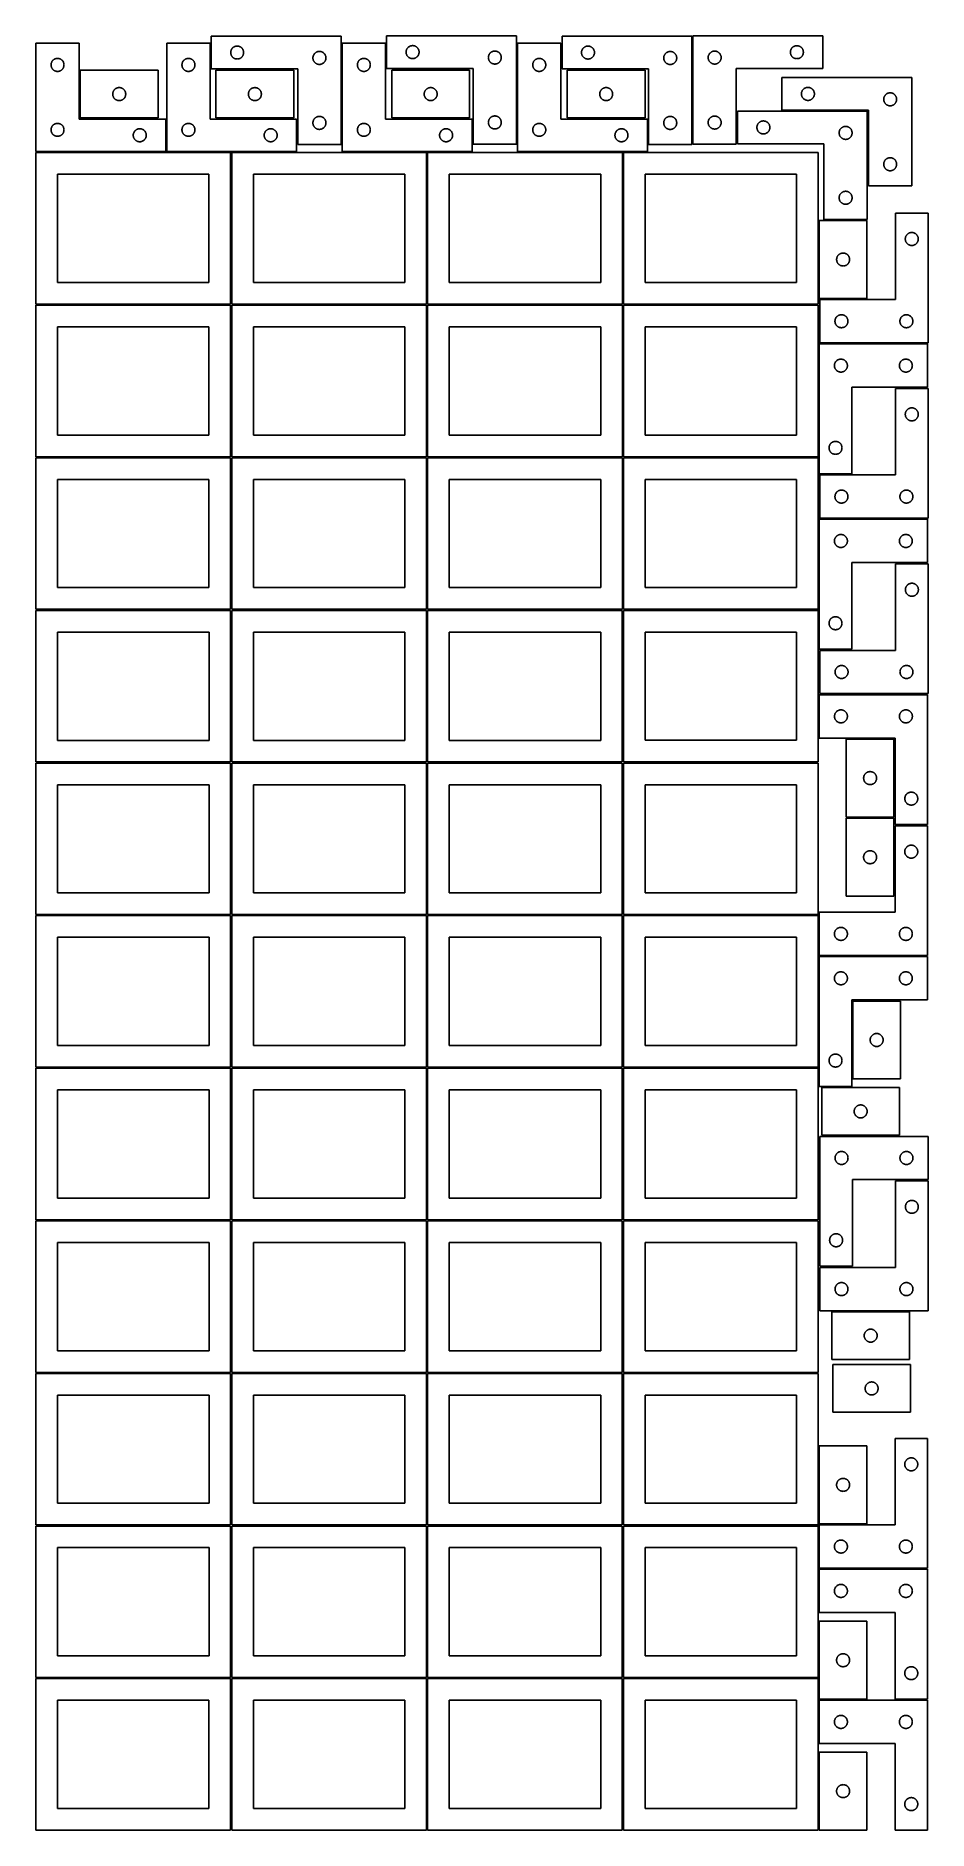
# Model space of a CAD drawing. Header units: millimetres. Extents: x 7 to 1243, y 7 to 2493.
import ezdxf

# ---------------------------------------------------------------- set-up
doc = ezdxf.new("R2010")
doc.units = ezdxf.units.MM
doc.layers.add('COMMON', color=5, linetype='CONTINUOUS', true_color=0x0000ff)
doc.layers.add('CUT', color=7, linetype='CONTINUOUS', true_color=0x000000)

msp = doc.modelspace()

# ---------------------------------------------------------------- linework, layer by layer
at = {"layer": 'COMMON'}
for p, q in [((277.291899, 1697.041937), (277.291899, 1487.041937)), ((548.7919, 1697.041937), (548.7919, 1487.041937)), ((6.541899, 1486.291936), (276.541899, 1486.291936)), ((277.291899, 1485.541936), (277.291899, 1275.541936)), ((278.0419, 1486.291936), (548.0419, 1486.291936)), ((548.7919, 1485.541936), (548.7919, 1275.541936)), ((549.541901, 1486.291936), (819.541901, 1486.291936)), ((820.291901, 1485.541936), (820.291901, 1275.541936)), ((6.541899, 1274.791935), (276.541899, 1274.791935)), ((277.291899, 1274.041935), (277.291899, 1064.041935)), ((278.0419, 1274.791935), (548.0419, 1274.791935)), ((548.7919, 1274.041935), (548.7919, 1064.041935)), ((549.541901, 1274.791935), (819.541901, 1274.791935)), ((820.291901, 1274.041935), (820.291901, 1064.041935)), ((821.041902, 1274.791935), (1091.041902, 1274.791935)), ((6.541899, 1063.291934), (276.541899, 1063.291934)), ((277.291899, 1062.541934), (277.291899, 852.541934)), ((278.0419, 1063.291934), (548.0419, 1063.291934)), ((548.7919, 1062.541934), (548.7919, 852.541934)), ((549.541901, 1063.291934), (819.541901, 1063.291934)), ((820.291901, 1062.541934), (820.291901, 852.541934)), ((821.041902, 1063.291934), (1091.041902, 1063.291934)), ((6.541899, 851.791933), (276.541899, 851.791933)), ((277.291899, 851.041933), (277.291899, 641.041933)), ((278.0419, 851.791933), (548.0419, 851.791933)), ((548.7919, 851.041933), (548.7919, 641.041933)), ((549.541901, 851.791933), (819.541901, 851.791933)), ((820.291901, 851.041933), (820.291901, 641.041933)), ((821.041902, 851.791933), (1091.041902, 851.791933)), ((276.541899, 640.291933), (6.541899, 640.291933)), ((277.291899, 639.541932), (277.291899, 429.541932)), ((548.0419, 640.291933), (278.0419, 640.291933)), ((548.791901, 429.541932), (548.791901, 639.541932)), ((549.541901, 640.291932), (819.541901, 640.291932)), ((820.291901, 639.541932), (820.291901, 429.541932)), ((821.041902, 640.291932), (1091.041902, 640.291932)), ((6.541899, 428.791931), (276.541899, 428.791931)), ((277.291899, 428.041931), (277.291899, 218.041931)), ((278.0419, 428.791931), (548.0419, 428.791931)), ((548.7919, 428.041931), (548.7919, 218.041931)), ((819.541901, 428.791932), (549.541901, 428.791932)), ((820.291901, 428.041931), (820.291901, 218.041931)), ((1091.041902, 428.791932), (821.041902, 428.791932)), ((6.541899, 217.29193), (276.520965, 217.29193)), ((277.270965, 216.54193), (277.270965, 6.54193)), ((278.0419, 217.29193), (548.020966, 217.29193)), ((548.770966, 216.54193), (548.770966, 6.54193)), ((549.541901, 217.29193), (819.520967, 217.29193)), ((820.270967, 216.54193), (820.270967, 6.54193)), ((821.041902, 217.29193), (1091.020968, 217.29193))]:
    msp.add_line(p, q, dxfattribs=at)
at = {"layer": 'CUT'}
for p, q in [((429.585171, 2492.920689), (249.585171, 2492.920689)), ((249.585171, 2492.920689), (249.585171, 2447.920689)), ((429.585171, 2342.920689), (429.585171, 2492.920689)), ((672.784328, 2493.478551), (492.784328, 2493.478551)), ((492.784328, 2493.478551), (492.784328, 2448.478551)), ((672.784328, 2343.478551), (672.784328, 2493.478551)), ((915.933346, 2492.869664), (735.933346, 2492.869664)), ((735.933346, 2492.869664), (735.933346, 2447.869664)), ((915.933346, 2342.869664), (915.933346, 2492.869664)), ((917.521299, 2493.38382), (1097.521299, 2493.38382)), ((917.521299, 2343.38382), (917.521299, 2493.38382)), ((1097.521299, 2493.38382), (1097.521299, 2448.38382)), ((66.520965, 2483.251496), (6.520965, 2483.251496)), ((6.520965, 2483.251496), (6.520965, 2333.251496)), ((34.765152, 2462.078564), (35.346229, 2462.1745)), ((35.346229, 2462.1745), (35.932336, 2462.232227)), ((35.932336, 2462.232227), (36.520965, 2462.251496)), ((36.520965, 2462.251496), (37.109593, 2462.232227)), ((37.109593, 2462.232227), (37.6957, 2462.1745)), ((37.6957, 2462.1745), (38.276778, 2462.078564)), ((66.520965, 2378.251496), (66.520965, 2483.251496)), ((248.041961, 2483.251496), (188.041961, 2483.251496)), ((188.041961, 2483.251496), (188.041961, 2333.251496)), ((216.286148, 2462.078564), (216.867225, 2462.1745)), ((216.867225, 2462.1745), (217.453333, 2462.232227)), ((217.453333, 2462.232227), (218.041961, 2462.251496)), ((218.041961, 2462.251496), (218.630589, 2462.232227)), ((218.630589, 2462.232227), (219.216696, 2462.1745)), ((219.216696, 2462.1745), (219.797774, 2462.078564)), ((248.041961, 2378.251496), (248.041961, 2483.251496)), ((276.585171, 2470.420689), (276.60444, 2471.009317)), ((276.60444, 2469.832061), (276.585171, 2470.420689)), ((276.60444, 2471.009317), (276.662167, 2471.595425)), ((276.662167, 2469.245953), (276.60444, 2469.832061)), ((276.662167, 2471.595425), (276.758103, 2472.176502)), ((276.758103, 2468.664876), (276.662167, 2469.245953)), ((276.758103, 2472.176502), (276.891838, 2472.750061)), ((276.891838, 2468.091318), (276.758103, 2468.664876)), ((276.891838, 2472.750061), (277.062799, 2473.313644)), ((277.062799, 2467.527734), (276.891838, 2468.091318)), ((277.062799, 2473.313644), (277.270255, 2473.86484)), ((277.270255, 2466.976538), (277.062799, 2467.527734)), ((277.270255, 2473.86484), (277.513316, 2474.401287)), ((277.513316, 2466.440091), (277.270255, 2466.976538)), ((277.513316, 2474.401287), (277.790942, 2474.920689)), ((277.790942, 2465.920689), (277.513316, 2466.440091)), ((277.790942, 2474.920689), (278.101944, 2475.420821)), ((278.101944, 2465.420557), (277.790942, 2465.920689)), ((278.101944, 2475.420821), (278.44499, 2475.899542)), ((278.44499, 2464.941836), (278.101944, 2465.420557)), ((278.44499, 2475.899542), (278.818612, 2476.354802)), ((278.818612, 2464.486577), (278.44499, 2464.941836)), ((278.818612, 2476.354802), (279.22121, 2476.78465)), ((279.22121, 2464.056728), (278.818612, 2464.486577)), ((279.22121, 2476.78465), (279.651058, 2477.187247)), ((279.651058, 2463.654131), (279.22121, 2464.056728)), ((279.651058, 2477.187247), (280.106318, 2477.560869)), ((280.106318, 2463.280509), (279.651058, 2463.654131)), ((280.106318, 2477.560869), (280.585038, 2477.903916)), ((280.585038, 2462.937463), (280.106318, 2463.280509)), ((280.585038, 2477.903916), (281.085171, 2478.214918)), ((281.085171, 2462.626461), (280.585038, 2462.937463)), ((281.085171, 2478.214918), (281.604572, 2478.492544)), ((281.604572, 2462.348835), (281.085171, 2462.626461)), ((281.604572, 2478.492544), (282.14102, 2478.735605)), ((282.14102, 2462.105773), (281.604572, 2462.348835)), ((282.14102, 2478.735605), (282.692215, 2478.94306)), ((282.692215, 2461.898318), (282.14102, 2462.105773)), ((282.692215, 2478.94306), (283.255799, 2479.114022)), ((283.255799, 2479.114022), (283.829358, 2479.247757)), ((283.829358, 2479.247757), (284.410435, 2479.343693)), ((284.410435, 2479.343693), (284.996542, 2479.40142)), ((284.996542, 2479.40142), (285.585171, 2479.420689)), ((285.585171, 2479.420689), (286.173799, 2479.40142)), ((286.173799, 2479.40142), (286.759906, 2479.343693)), ((286.759906, 2479.343693), (287.340983, 2479.247757)), ((287.340983, 2479.247757), (287.914542, 2479.114022)), ((287.914542, 2479.114022), (288.478126, 2478.94306)), ((288.478126, 2478.94306), (289.029321, 2478.735605)), ((289.029321, 2462.105773), (288.478126, 2461.898318)), ((289.029321, 2478.735605), (289.565769, 2478.492544)), ((289.565769, 2462.348835), (289.029321, 2462.105773)), ((289.565769, 2478.492544), (290.085171, 2478.214918)), ((290.085171, 2462.626461), (289.565769, 2462.348835)), ((290.085171, 2478.214918), (290.585303, 2477.903916)), ((290.585303, 2462.937463), (290.085171, 2462.626461)), ((290.585303, 2477.903916), (291.064023, 2477.560869)), ((291.064023, 2463.280509), (290.585303, 2462.937463)), ((291.064023, 2477.560869), (291.519283, 2477.187247)), ((291.519283, 2463.654131), (291.064023, 2463.280509)), ((291.519283, 2477.187247), (291.949132, 2476.78465)), ((291.949132, 2464.056728), (291.519283, 2463.654131)), ((291.949132, 2476.78465), (292.351729, 2476.354802)), ((292.351729, 2464.486577), (291.949132, 2464.056728)), ((292.351729, 2476.354802), (292.725351, 2475.899542)), ((292.725351, 2464.941836), (292.351729, 2464.486577)), ((292.725351, 2475.899542), (293.068397, 2475.420821)), ((293.068397, 2465.420557), (292.725351, 2464.941836)), ((293.068397, 2475.420821), (293.379399, 2474.920689)), ((293.379399, 2465.920689), (293.068397, 2465.420557)), ((293.379399, 2474.920689), (293.657025, 2474.401287)), ((293.657025, 2466.440091), (293.379399, 2465.920689)), ((293.657025, 2474.401287), (293.900086, 2473.86484)), ((293.900086, 2466.976538), (293.657025, 2466.440091)), ((293.900086, 2473.86484), (294.107542, 2473.313644)), ((294.107542, 2467.527734), (293.900086, 2466.976538)), ((294.107542, 2473.313644), (294.278503, 2472.750061)), ((294.278503, 2468.091318), (294.107542, 2467.527734)), ((294.278503, 2472.750061), (294.412238, 2472.176502)), ((294.412238, 2468.664876), (294.278503, 2468.091318)), ((294.412238, 2472.176502), (294.508174, 2471.595425)), ((294.508174, 2469.245953), (294.412238, 2468.664876)), ((294.508174, 2471.595425), (294.565901, 2471.009317)), ((294.565901, 2469.832061), (294.508174, 2469.245953)), ((294.565901, 2471.009317), (294.585171, 2470.420689)), ((294.585171, 2470.420689), (294.565901, 2469.832061)), ((390.585171, 2462.920689), (390.60444, 2463.509317)), ((390.60444, 2462.332061), (390.585171, 2462.920689)), ((390.60444, 2463.509317), (390.662167, 2464.095425)), ((390.662167, 2461.745953), (390.60444, 2462.332061)), ((390.662167, 2464.095425), (390.758103, 2464.676502)), ((390.758103, 2464.676502), (390.891838, 2465.250061)), ((390.891838, 2465.250061), (391.062799, 2465.813644)), ((391.062799, 2465.813644), (391.270255, 2466.36484)), ((391.270255, 2466.36484), (391.513316, 2466.901287)), ((391.513316, 2466.901287), (391.790942, 2467.420689)), ((391.790942, 2467.420689), (392.101944, 2467.920821)), ((392.101944, 2467.920821), (392.44499, 2468.399542)), ((392.44499, 2468.399542), (392.818612, 2468.854802)), ((392.818612, 2468.854802), (393.22121, 2469.28465)), ((393.22121, 2469.28465), (393.651058, 2469.687247)), ((393.651058, 2469.687247), (394.106318, 2470.060869)), ((394.106318, 2470.060869), (394.585038, 2470.403916)), ((394.585038, 2470.403916), (395.085171, 2470.714918)), ((395.085171, 2470.714918), (395.604572, 2470.992544)), ((395.604572, 2470.992544), (396.14102, 2471.235605)), ((396.14102, 2471.235605), (396.692215, 2471.44306)), ((396.692215, 2471.44306), (397.255799, 2471.614022)), ((397.255799, 2471.614022), (397.829358, 2471.747757)), ((397.829358, 2471.747757), (398.410435, 2471.843693)), ((398.410435, 2471.843693), (398.996542, 2471.90142)), ((398.996542, 2471.90142), (399.585171, 2471.920689)), ((399.585171, 2471.920689), (400.173799, 2471.90142)), ((400.173799, 2471.90142), (400.759906, 2471.843693)), ((400.759906, 2471.843693), (401.340983, 2471.747757)), ((401.340983, 2471.747757), (401.914542, 2471.614022)), ((401.914542, 2471.614022), (402.478126, 2471.44306)), ((402.478126, 2471.44306), (403.029321, 2471.235605)), ((403.029321, 2471.235605), (403.565769, 2470.992544)), ((403.565769, 2470.992544), (404.085171, 2470.714918)), ((404.085171, 2470.714918), (404.585303, 2470.403916)), ((404.585303, 2470.403916), (405.064023, 2470.060869)), ((405.064023, 2470.060869), (405.519283, 2469.687247)), ((405.519283, 2469.687247), (405.949132, 2469.28465)), ((405.949132, 2469.28465), (406.351729, 2468.854802)), ((406.351729, 2468.854802), (406.725351, 2468.399542)), ((406.725351, 2468.399542), (407.068397, 2467.920821)), ((407.068397, 2467.920821), (407.379399, 2467.420689)), ((407.379399, 2467.420689), (407.657025, 2466.901287)), ((407.657025, 2466.901287), (407.900086, 2466.36484)), ((407.900086, 2466.36484), (408.107542, 2465.813644)), ((408.107542, 2465.813644), (408.278503, 2465.250061)), ((408.278503, 2465.250061), (408.412238, 2464.676502)), ((408.412238, 2464.676502), (408.508174, 2464.095425)), ((408.508174, 2464.095425), (408.565901, 2463.509317)), ((408.565901, 2462.332061), (408.508174, 2461.745953)), ((408.565901, 2463.509317), (408.585171, 2462.920689)), ((408.585171, 2462.920689), (408.565901, 2462.332061)), ((491.20169, 2483.251496), (431.20169, 2483.251496)), ((431.20169, 2483.251496), (431.20169, 2333.251496)), ((459.445877, 2462.078564), (460.026954, 2462.1745)), ((460.026954, 2462.1745), (460.613062, 2462.232227)), ((460.613062, 2462.232227), (461.20169, 2462.251496)), ((461.20169, 2462.251496), (461.790318, 2462.232227)), ((461.790318, 2462.232227), (462.376425, 2462.1745)), ((462.376425, 2462.1745), (462.957503, 2462.078564)), ((491.20169, 2378.251496), (491.20169, 2483.251496)), ((519.784328, 2470.978551), (519.803598, 2471.567179)), ((519.803598, 2470.389922), (519.784328, 2470.978551)), ((519.803598, 2471.567179), (519.861325, 2472.153286)), ((519.861325, 2469.803815), (519.803598, 2470.389922)), ((519.861325, 2472.153286), (519.957261, 2472.734363)), ((519.957261, 2469.222738), (519.861325, 2469.803815)), ((519.957261, 2472.734363), (520.090996, 2473.307922)), ((520.090996, 2468.649179), (519.957261, 2469.222738)), ((520.090996, 2473.307922), (520.261957, 2473.871506)), ((520.261957, 2468.085595), (520.090996, 2468.649179)), ((520.261957, 2473.871506), (520.469412, 2474.422701)), ((520.469412, 2467.5344), (520.261957, 2468.085595)), ((520.469412, 2474.422701), (520.712474, 2474.959149)), ((520.712474, 2466.997952), (520.469412, 2467.5344)), ((520.712474, 2474.959149), (520.9901, 2475.478551)), ((520.9901, 2466.478551), (520.712474, 2466.997952)), ((520.9901, 2475.478551), (521.301102, 2475.978683)), ((521.301102, 2465.978418), (520.9901, 2466.478551)), ((521.301102, 2475.978683), (521.644148, 2476.457403)), ((521.644148, 2465.499698), (521.301102, 2465.978418)), ((521.644148, 2476.457403), (522.01777, 2476.912663)), ((522.01777, 2465.044438), (521.644148, 2465.499698)), ((522.01777, 2476.912663), (522.420367, 2477.342512)), ((522.420367, 2464.614589), (522.01777, 2465.044438)), ((522.420367, 2477.342512), (522.850216, 2477.745109)), ((522.850216, 2464.211992), (522.420367, 2464.614589)), ((522.850216, 2477.745109), (523.305475, 2478.118731)), ((523.305475, 2463.83837), (522.850216, 2464.211992)), ((523.305475, 2478.118731), (523.784196, 2478.461777)), ((523.784196, 2463.495324), (523.305475, 2463.83837)), ((523.784196, 2478.461777), (524.284328, 2478.772779)), ((524.284328, 2463.184322), (523.784196, 2463.495324)), ((524.284328, 2478.772779), (524.80373, 2479.050405)), ((524.80373, 2462.906696), (524.284328, 2463.184322)), ((524.80373, 2479.050405), (525.340177, 2479.293466)), ((525.340177, 2462.663635), (524.80373, 2462.906696)), ((525.340177, 2479.293466), (525.891373, 2479.500922)), ((525.891373, 2462.456179), (525.340177, 2462.663635)), ((525.891373, 2479.500922), (526.454957, 2479.671883)), ((526.454957, 2462.285218), (525.891373, 2462.456179)), ((526.454957, 2479.671883), (527.028515, 2479.805618)), ((527.028515, 2462.151483), (526.454957, 2462.285218)), ((527.028515, 2479.805618), (527.609593, 2479.901554)), ((527.609593, 2462.055547), (527.028515, 2462.151483)), ((527.609593, 2479.901554), (528.1957, 2479.959281)), ((528.1957, 2479.959281), (528.784328, 2479.978551)), ((528.784328, 2479.978551), (529.372956, 2479.959281)), ((529.372956, 2479.959281), (529.959064, 2479.901554)), ((529.959064, 2479.901554), (530.540141, 2479.805618)), ((530.540141, 2462.151483), (529.959064, 2462.055547)), ((530.540141, 2479.805618), (531.1137, 2479.671883)), ((531.1137, 2462.285218), (530.540141, 2462.151483)), ((531.1137, 2479.671883), (531.677283, 2479.500922)), ((531.677283, 2462.456179), (531.1137, 2462.285218)), ((531.677283, 2479.500922), (532.228479, 2479.293466)), ((532.228479, 2462.663635), (531.677283, 2462.456179)), ((532.228479, 2479.293466), (532.764926, 2479.050405)), ((532.764926, 2462.906696), (532.228479, 2462.663635)), ((532.764926, 2479.050405), (533.284328, 2478.772779)), ((533.284328, 2463.184322), (532.764926, 2462.906696)), ((533.284328, 2478.772779), (533.78446, 2478.461777)), ((533.78446, 2463.495324), (533.284328, 2463.184322)), ((533.78446, 2478.461777), (534.263181, 2478.118731)), ((534.263181, 2463.83837), (533.78446, 2463.495324)), ((534.263181, 2478.118731), (534.718441, 2477.745109)), ((534.718441, 2464.211992), (534.263181, 2463.83837)), ((534.718441, 2477.745109), (535.148289, 2477.342512)), ((535.148289, 2464.614589), (534.718441, 2464.211992)), ((535.148289, 2477.342512), (535.550887, 2476.912663)), ((535.550887, 2465.044438), (535.148289, 2464.614589)), ((535.550887, 2476.912663), (535.924508, 2476.457403)), ((535.924508, 2465.499698), (535.550887, 2465.044438)), ((535.924508, 2476.457403), (536.267555, 2475.978683)), ((536.267555, 2465.978418), (535.924508, 2465.499698)), ((536.267555, 2475.978683), (536.578557, 2475.478551)), ((536.578557, 2466.478551), (536.267555, 2465.978418)), ((536.578557, 2475.478551), (536.856183, 2474.959149)), ((536.856183, 2466.997952), (536.578557, 2466.478551)), ((536.856183, 2474.959149), (537.099244, 2474.422701)), ((537.099244, 2467.5344), (536.856183, 2466.997952)), ((537.099244, 2474.422701), (537.306699, 2473.871506)), ((537.306699, 2468.085595), (537.099244, 2467.5344)), ((537.306699, 2473.871506), (537.477661, 2473.307922)), ((537.477661, 2468.649179), (537.306699, 2468.085595)), ((537.477661, 2473.307922), (537.611396, 2472.734363)), ((537.611396, 2469.222738), (537.477661, 2468.649179)), ((537.611396, 2472.734363), (537.707332, 2472.153286)), ((537.707332, 2469.803815), (537.611396, 2469.222738)), ((537.707332, 2472.153286), (537.765059, 2471.567179)), ((537.765059, 2470.389922), (537.707332, 2469.803815)), ((537.765059, 2471.567179), (537.784328, 2470.978551)), ((537.784328, 2470.978551), (537.765059, 2470.389922)), ((633.784328, 2463.478551), (633.803598, 2464.067179)), ((633.803598, 2462.889922), (633.784328, 2463.478551)), ((633.803598, 2464.067179), (633.861325, 2464.653286)), ((633.861325, 2462.303815), (633.803598, 2462.889922)), ((633.861325, 2464.653286), (633.957261, 2465.234363)), ((633.957261, 2461.722738), (633.861325, 2462.303815)), ((633.957261, 2465.234363), (634.090996, 2465.807922)), ((634.090996, 2465.807922), (634.261957, 2466.371506)), ((634.261957, 2466.371506), (634.469412, 2466.922701)), ((634.469412, 2466.922701), (634.712474, 2467.459149)), ((634.712474, 2467.459149), (634.9901, 2467.978551)), ((634.9901, 2467.978551), (635.301102, 2468.478683)), ((635.301102, 2468.478683), (635.644148, 2468.957403)), ((635.644148, 2468.957403), (636.01777, 2469.412663)), ((636.01777, 2469.412663), (636.420367, 2469.842512)), ((636.420367, 2469.842512), (636.850216, 2470.245109)), ((636.850216, 2470.245109), (637.305475, 2470.618731)), ((637.305475, 2470.618731), (637.784196, 2470.961777)), ((637.784196, 2470.961777), (638.284328, 2471.272779)), ((638.284328, 2471.272779), (638.80373, 2471.550405)), ((638.80373, 2471.550405), (639.340177, 2471.793466)), ((639.340177, 2471.793466), (639.891373, 2472.000922)), ((639.891373, 2472.000922), (640.454957, 2472.171883)), ((640.454957, 2472.171883), (641.028515, 2472.305618)), ((641.028515, 2472.305618), (641.609593, 2472.401554)), ((641.609593, 2472.401554), (642.1957, 2472.459281)), ((642.1957, 2472.459281), (642.784328, 2472.478551)), ((642.784328, 2472.478551), (643.372956, 2472.459281)), ((643.372956, 2472.459281), (643.959064, 2472.401554)), ((643.959064, 2472.401554), (644.540141, 2472.305618)), ((644.540141, 2472.305618), (645.1137, 2472.171883)), ((645.1137, 2472.171883), (645.677283, 2472.000922)), ((645.677283, 2472.000922), (646.228479, 2471.793466)), ((646.228479, 2471.793466), (646.764926, 2471.550405)), ((646.764926, 2471.550405), (647.284328, 2471.272779)), ((647.284328, 2471.272779), (647.78446, 2470.961777)), ((647.78446, 2470.961777), (648.263181, 2470.618731)), ((648.263181, 2470.618731), (648.718441, 2470.245109)), ((648.718441, 2470.245109), (649.148289, 2469.842512)), ((649.148289, 2469.842512), (649.550887, 2469.412663)), ((649.550887, 2469.412663), (649.924508, 2468.957403)), ((649.924508, 2468.957403), (650.267555, 2468.478683)), ((650.267555, 2468.478683), (650.578557, 2467.978551)), ((650.578557, 2467.978551), (650.856183, 2467.459149)), ((650.856183, 2467.459149), (651.099244, 2466.922701)), ((651.099244, 2466.922701), (651.306699, 2466.371506)), ((651.306699, 2466.371506), (651.477661, 2465.807922)), ((651.477661, 2465.807922), (651.611396, 2465.234363)), ((651.611396, 2465.234363), (651.707332, 2464.653286)), ((651.707332, 2462.303815), (651.611396, 2461.722738)), ((651.707332, 2464.653286), (651.765059, 2464.067179)), ((651.765059, 2462.889922), (651.707332, 2462.303815)), ((651.765059, 2464.067179), (651.784328, 2463.478551)), ((651.784328, 2463.478551), (651.765059, 2462.889922)), ((734.36151, 2483.251496), (674.36151, 2483.251496)), ((674.36151, 2483.251496), (674.36151, 2333.251496)), ((702.605697, 2462.078564), (703.186775, 2462.1745)), ((703.186775, 2462.1745), (703.772882, 2462.232227)), ((703.772882, 2462.232227), (704.36151, 2462.251496)), ((704.36151, 2462.251496), (704.950138, 2462.232227)), ((704.950138, 2462.232227), (705.536246, 2462.1745)), ((705.536246, 2462.1745), (706.117323, 2462.078564)), ((734.36151, 2378.251496), (734.36151, 2483.251496)), ((762.933346, 2470.369664), (762.952615, 2470.958292)), ((762.952615, 2469.781036), (762.933346, 2470.369664)), ((762.952615, 2470.958292), (763.010342, 2471.5444)), ((763.010342, 2469.194928), (762.952615, 2469.781036)), ((763.010342, 2471.5444), (763.106278, 2472.125477)), ((763.106278, 2468.613851), (763.010342, 2469.194928)), ((763.106278, 2472.125477), (763.240013, 2472.699035)), ((763.240013, 2468.040292), (763.106278, 2468.613851)), ((763.240013, 2472.699035), (763.410974, 2473.262619)), ((763.410974, 2467.476709), (763.240013, 2468.040292)), ((763.410974, 2473.262619), (763.61843, 2473.813815)), ((763.61843, 2466.925513), (763.410974, 2467.476709)), ((763.61843, 2473.813815), (763.861491, 2474.350262)), ((763.861491, 2466.389066), (763.61843, 2466.925513)), ((763.861491, 2474.350262), (764.139117, 2474.869664)), ((764.139117, 2465.869664), (763.861491, 2466.389066)), ((764.139117, 2474.869664), (764.450119, 2475.369796)), ((764.450119, 2465.369532), (764.139117, 2465.869664)), ((764.450119, 2475.369796), (764.793166, 2475.848517)), ((764.793166, 2464.890811), (764.450119, 2465.369532)), ((764.793166, 2475.848517), (765.166787, 2476.303776)), ((765.166787, 2464.435551), (764.793166, 2464.890811)), ((765.166787, 2476.303776), (765.569385, 2476.733625)), ((765.569385, 2464.005703), (765.166787, 2464.435551)), ((765.569385, 2476.733625), (765.999233, 2477.136222)), ((765.999233, 2463.603106), (765.569385, 2464.005703)), ((765.999233, 2477.136222), (766.454493, 2477.509844)), ((766.454493, 2463.229484), (765.999233, 2463.603106)), ((766.454493, 2477.509844), (766.933213, 2477.85289)), ((766.933213, 2462.886437), (766.454493, 2463.229484)), ((766.933213, 2477.85289), (767.433346, 2478.163892)), ((767.433346, 2462.575435), (766.933213, 2462.886437)), ((767.433346, 2478.163892), (767.952747, 2478.441518)), ((767.952747, 2462.297809), (767.433346, 2462.575435)), ((767.952747, 2478.441518), (768.489195, 2478.68458)), ((768.489195, 2462.054748), (767.952747, 2462.297809)), ((768.489195, 2478.68458), (769.04039, 2478.892035)), ((769.04039, 2478.892035), (769.603974, 2479.062996)), ((769.603974, 2479.062996), (770.177533, 2479.196731)), ((770.177533, 2479.196731), (770.75861, 2479.292668)), ((770.75861, 2479.292668), (771.344717, 2479.350394)), ((771.344717, 2479.350394), (771.933346, 2479.369664)), ((771.933346, 2479.369664), (772.521974, 2479.350394)), ((772.521974, 2479.350394), (773.108081, 2479.292668)), ((773.108081, 2479.292668), (773.689158, 2479.196731)), ((773.689158, 2479.196731), (774.262717, 2479.062996)), ((774.262717, 2479.062996), (774.826301, 2478.892035)), ((774.826301, 2478.892035), (775.377496, 2478.68458)), ((775.377496, 2478.68458), (775.913944, 2478.441518)), ((775.913944, 2462.297809), (775.377496, 2462.054748)), ((775.913944, 2478.441518), (776.433346, 2478.163892)), ((776.433346, 2462.575435), (775.913944, 2462.297809)), ((776.433346, 2478.163892), (776.933478, 2477.85289)), ((776.933478, 2462.886437), (776.433346, 2462.575435)), ((776.933478, 2477.85289), (777.412198, 2477.509844)), ((777.412198, 2463.229484), (776.933478, 2462.886437)), ((777.412198, 2477.509844), (777.867458, 2477.136222)), ((777.867458, 2463.603106), (777.412198, 2463.229484)), ((777.867458, 2477.136222), (778.297307, 2476.733625)), ((778.297307, 2464.005703), (777.867458, 2463.603106)), ((778.297307, 2476.733625), (778.699904, 2476.303776)), ((778.699904, 2464.435551), (778.297307, 2464.005703)), ((778.699904, 2476.303776), (779.073526, 2475.848517)), ((779.073526, 2464.890811), (778.699904, 2464.435551)), ((779.073526, 2475.848517), (779.416572, 2475.369796)), ((779.416572, 2465.369532), (779.073526, 2464.890811)), ((779.416572, 2475.369796), (779.727574, 2474.869664)), ((779.727574, 2465.869664), (779.416572, 2465.369532)), ((779.727574, 2474.869664), (780.0052, 2474.350262)), ((780.0052, 2466.389066), (779.727574, 2465.869664)), ((780.0052, 2474.350262), (780.248261, 2473.813815)), ((780.248261, 2466.925513), (780.0052, 2466.389066)), ((780.248261, 2473.813815), (780.455717, 2473.262619)), ((780.455717, 2467.476709), (780.248261, 2466.925513)), ((780.455717, 2473.262619), (780.626678, 2472.699035)), ((780.626678, 2468.040292), (780.455717, 2467.476709)), ((780.626678, 2472.699035), (780.760413, 2472.125477)), ((780.760413, 2468.613851), (780.626678, 2468.040292)), ((780.760413, 2472.125477), (780.856349, 2471.5444)), ((780.856349, 2469.194928), (780.760413, 2468.613851)), ((780.856349, 2471.5444), (780.914076, 2470.958292)), ((780.914076, 2469.781036), (780.856349, 2469.194928)), ((780.914076, 2470.958292), (780.933346, 2470.369664)), ((780.933346, 2470.369664), (780.914076, 2469.781036)), ((876.933346, 2462.869664), (876.952615, 2463.458292)), ((876.952615, 2462.281036), (876.933346, 2462.869664)), ((876.952615, 2463.458292), (877.010342, 2464.0444)), ((877.010342, 2461.694928), (876.952615, 2462.281036)), ((877.010342, 2464.0444), (877.106278, 2464.625477)), ((877.106278, 2464.625477), (877.240013, 2465.199035)), ((877.240013, 2465.199035), (877.410974, 2465.762619)), ((877.410974, 2465.762619), (877.61843, 2466.313815)), ((877.61843, 2466.313815), (877.861491, 2466.850262)), ((877.861491, 2466.850262), (878.139117, 2467.369664)), ((878.139117, 2467.369664), (878.450119, 2467.869796)), ((878.450119, 2467.869796), (878.793166, 2468.348517)), ((878.793166, 2468.348517), (879.166787, 2468.803776)), ((879.166787, 2468.803776), (879.569385, 2469.233625)), ((879.569385, 2469.233625), (879.999233, 2469.636222)), ((879.999233, 2469.636222), (880.454493, 2470.009844)), ((880.454493, 2470.009844), (880.933213, 2470.35289)), ((880.933213, 2470.35289), (881.433346, 2470.663892)), ((881.433346, 2470.663892), (881.952747, 2470.941518)), ((881.952747, 2470.941518), (882.489195, 2471.18458)), ((882.489195, 2471.18458), (883.04039, 2471.392035)), ((883.04039, 2471.392035), (883.603974, 2471.562996)), ((883.603974, 2471.562996), (884.177533, 2471.696731)), ((884.177533, 2471.696731), (884.75861, 2471.792668)), ((884.75861, 2471.792668), (885.344717, 2471.850394)), ((885.344717, 2471.850394), (885.933346, 2471.869664)), ((885.933346, 2471.869664), (886.521974, 2471.850394)), ((886.521974, 2471.850394), (887.108081, 2471.792668)), ((887.108081, 2471.792668), (887.689158, 2471.696731)), ((887.689158, 2471.696731), (888.262717, 2471.562996)), ((888.262717, 2471.562996), (888.826301, 2471.392035)), ((888.826301, 2471.392035), (889.377496, 2471.18458)), ((889.377496, 2471.18458), (889.913944, 2470.941518)), ((889.913944, 2470.941518), (890.433346, 2470.663892)), ((890.433346, 2470.663892), (890.933478, 2470.35289)), ((890.933478, 2470.35289), (891.412198, 2470.009844)), ((891.412198, 2470.009844), (891.867458, 2469.636222)), ((891.867458, 2469.636222), (892.297307, 2469.233625)), ((892.297307, 2469.233625), (892.699904, 2468.803776)), ((892.699904, 2468.803776), (893.073526, 2468.348517)), ((893.073526, 2468.348517), (893.416572, 2467.869796)), ((893.416572, 2467.869796), (893.727574, 2467.369664)), ((893.727574, 2467.369664), (894.0052, 2466.850262)), ((894.0052, 2466.850262), (894.248261, 2466.313815)), ((894.248261, 2466.313815), (894.455717, 2465.762619)), ((894.455717, 2465.762619), (894.626678, 2465.199035)), ((894.626678, 2465.199035), (894.760413, 2464.625477)), ((894.760413, 2464.625477), (894.856349, 2464.0444)), ((894.856349, 2464.0444), (894.914076, 2463.458292)), ((894.914076, 2462.281036), (894.856349, 2461.694928)), ((894.914076, 2463.458292), (894.933346, 2462.869664)), ((894.933346, 2462.869664), (894.914076, 2462.281036)), ((938.540569, 2463.972449), (938.521299, 2463.38382)), ((938.521299, 2463.38382), (938.540569, 2462.795192)), ((938.598295, 2464.558556), (938.540569, 2463.972449)), ((938.540569, 2462.795192), (938.598295, 2462.209085)), ((938.694231, 2465.139633), (938.598295, 2464.558556)), ((938.598295, 2462.209085), (938.694231, 2461.628008)), ((938.827967, 2465.713192), (938.694231, 2465.139633)), ((938.998928, 2466.276776), (938.827967, 2465.713192)), ((939.206383, 2466.827971), (938.998928, 2466.276776)), ((939.449444, 2467.364419), (939.206383, 2466.827971)), ((939.72707, 2467.88382), (939.449444, 2467.364419)), ((940.038072, 2468.383953), (939.72707, 2467.88382)), ((940.381119, 2468.862673), (940.038072, 2468.383953)), ((940.754741, 2469.317933), (940.381119, 2468.862673)), ((941.157338, 2469.747781), (940.754741, 2469.317933)), ((941.587187, 2470.150379), (941.157338, 2469.747781)), ((942.042446, 2470.524), (941.587187, 2470.150379)), ((942.521167, 2470.867047), (942.042446, 2470.524)), ((943.021299, 2471.178049), (942.521167, 2470.867047)), ((943.540701, 2471.455675), (943.021299, 2471.178049)), ((944.077148, 2471.698736), (943.540701, 2471.455675)), ((944.628344, 2471.906192), (944.077148, 2471.698736)), ((945.191928, 2472.077153), (944.628344, 2471.906192)), ((945.765486, 2472.210888), (945.191928, 2472.077153)), ((946.346563, 2472.306824), (945.765486, 2472.210888)), ((946.932671, 2472.364551), (946.346563, 2472.306824)), ((947.521299, 2472.38382), (946.932671, 2472.364551)), ((948.109927, 2472.364551), (947.521299, 2472.38382)), ((948.696035, 2472.306824), (948.109927, 2472.364551)), ((949.277112, 2472.210888), (948.696035, 2472.306824)), ((949.85067, 2472.077153), (949.277112, 2472.210888)), ((950.414254, 2471.906192), (949.85067, 2472.077153)), ((950.96545, 2471.698736), (950.414254, 2471.906192)), ((951.501897, 2471.455675), (950.96545, 2471.698736)), ((952.021299, 2471.178049), (951.501897, 2471.455675)), ((952.521431, 2470.867047), (952.021299, 2471.178049)), ((953.000152, 2470.524), (952.521431, 2470.867047)), ((953.455411, 2470.150379), (953.000152, 2470.524)), ((953.88526, 2469.747781), (953.455411, 2470.150379)), ((954.287857, 2469.317933), (953.88526, 2469.747781)), ((954.661479, 2468.862673), (954.287857, 2469.317933)), ((955.004526, 2468.383953), (954.661479, 2468.862673)), ((955.315528, 2467.88382), (955.004526, 2468.383953)), ((955.593154, 2467.364419), (955.315528, 2467.88382)), ((955.836215, 2466.827971), (955.593154, 2467.364419)), ((956.04367, 2466.276776), (955.836215, 2466.827971)), ((956.214631, 2465.713192), (956.04367, 2466.276776)), ((956.348367, 2465.139633), (956.214631, 2465.713192)), ((956.444303, 2464.558556), (956.348367, 2465.139633)), ((956.348367, 2461.628008), (956.444303, 2462.209085)), ((956.502029, 2463.972449), (956.444303, 2464.558556)), ((956.444303, 2462.209085), (956.502029, 2462.795192)), ((956.521299, 2463.38382), (956.502029, 2463.972449)), ((956.502029, 2462.795192), (956.521299, 2463.38382)), ((1052.540569, 2471.472449), (1052.521299, 2470.88382)), ((1052.521299, 2470.88382), (1052.540569, 2470.295192)), ((1052.598295, 2472.058556), (1052.540569, 2471.472449)), ((1052.540569, 2470.295192), (1052.598295, 2469.709085)), ((1052.694231, 2472.639633), (1052.598295, 2472.058556)), ((1052.598295, 2469.709085), (1052.694231, 2469.128008)), ((1052.827967, 2473.213192), (1052.694231, 2472.639633)), ((1052.694231, 2469.128008), (1052.827967, 2468.554449)), ((1052.998928, 2473.776776), (1052.827967, 2473.213192)), ((1052.827967, 2468.554449), (1052.998928, 2467.990865)), ((1053.206383, 2474.327971), (1052.998928, 2473.776776)), ((1052.998928, 2467.990865), (1053.206383, 2467.43967)), ((1053.449444, 2474.864419), (1053.206383, 2474.327971)), ((1053.206383, 2467.43967), (1053.449444, 2466.903222)), ((1053.72707, 2475.38382), (1053.449444, 2474.864419)), ((1053.449444, 2466.903222), (1053.72707, 2466.38382)), ((1054.038072, 2475.883953), (1053.72707, 2475.38382)), ((1053.72707, 2466.38382), (1054.038072, 2465.883688)), ((1054.381119, 2476.362673), (1054.038072, 2475.883953)), ((1054.038072, 2465.883688), (1054.381119, 2465.404968)), ((1054.754741, 2476.817933), (1054.381119, 2476.362673)), ((1054.381119, 2465.404968), (1054.754741, 2464.949708)), ((1055.157338, 2477.247781), (1054.754741, 2476.817933)), ((1054.754741, 2464.949708), (1055.157338, 2464.519859)), ((1055.587187, 2477.650379), (1055.157338, 2477.247781)), ((1055.157338, 2464.519859), (1055.587187, 2464.117262)), ((1056.042446, 2478.024), (1055.587187, 2477.650379)), ((1055.587187, 2464.117262), (1056.042446, 2463.74364)), ((1056.521167, 2478.367047), (1056.042446, 2478.024)), ((1056.042446, 2463.74364), (1056.521167, 2463.400594)), ((1057.021299, 2478.678049), (1056.521167, 2478.367047)), ((1056.521167, 2463.400594), (1057.021299, 2463.089592)), ((1057.540701, 2478.955675), (1057.021299, 2478.678049)), ((1057.021299, 2463.089592), (1057.540701, 2462.811966)), ((1058.077148, 2479.198736), (1057.540701, 2478.955675)), ((1057.540701, 2462.811966), (1058.077148, 2462.568905)), ((1058.628344, 2479.406192), (1058.077148, 2479.198736)), ((1058.077148, 2462.568905), (1058.628344, 2462.361449)), ((1059.191928, 2479.577153), (1058.628344, 2479.406192)), ((1058.628344, 2462.361449), (1059.191928, 2462.190488)), ((1059.765486, 2479.710888), (1059.191928, 2479.577153)), ((1059.191928, 2462.190488), (1059.765486, 2462.056753)), ((1060.346563, 2479.806824), (1059.765486, 2479.710888)), ((1060.932671, 2479.864551), (1060.346563, 2479.806824)), ((1061.521299, 2479.88382), (1060.932671, 2479.864551)), ((1062.109927, 2479.864551), (1061.521299, 2479.88382)), ((1062.696035, 2479.806824), (1062.109927, 2479.864551)), ((1063.277112, 2479.710888), (1062.696035, 2479.806824)), ((1063.85067, 2479.577153), (1063.277112, 2479.710888)), ((1063.277112, 2462.056753), (1063.85067, 2462.190488)), ((1064.414254, 2479.406192), (1063.85067, 2479.577153)), ((1063.85067, 2462.190488), (1064.414254, 2462.361449)), ((1064.96545, 2479.198736), (1064.414254, 2479.406192)), ((1064.414254, 2462.361449), (1064.96545, 2462.568905)), ((1065.501897, 2478.955675), (1064.96545, 2479.198736)), ((1064.96545, 2462.568905), (1065.501897, 2462.811966)), ((1066.021299, 2478.678049), (1065.501897, 2478.955675)), ((1065.501897, 2462.811966), (1066.021299, 2463.089592)), ((1066.521431, 2478.367047), (1066.021299, 2478.678049)), ((1066.021299, 2463.089592), (1066.521431, 2463.400594)), ((1067.000152, 2478.024), (1066.521431, 2478.367047)), ((1066.521431, 2463.400594), (1067.000152, 2463.74364)), ((1067.455411, 2477.650379), (1067.000152, 2478.024)), ((1067.000152, 2463.74364), (1067.455411, 2464.117262)), ((1067.88526, 2477.247781), (1067.455411, 2477.650379)), ((1067.455411, 2464.117262), (1067.88526, 2464.519859)), ((1068.287857, 2476.817933), (1067.88526, 2477.247781)), ((1067.88526, 2464.519859), (1068.287857, 2464.949708)), ((1068.661479, 2476.362673), (1068.287857, 2476.817933)), ((1068.287857, 2464.949708), (1068.661479, 2465.404968)), ((1069.004526, 2475.883953), (1068.661479, 2476.362673)), ((1068.661479, 2465.404968), (1069.004526, 2465.883688)), ((1069.315528, 2475.38382), (1069.004526, 2475.883953)), ((1069.004526, 2465.883688), (1069.315528, 2466.38382)), ((1069.593154, 2474.864419), (1069.315528, 2475.38382)), ((1069.315528, 2466.38382), (1069.593154, 2466.903222)), ((1069.836215, 2474.327971), (1069.593154, 2474.864419)), ((1069.593154, 2466.903222), (1069.836215, 2467.43967)), ((1070.04367, 2473.776776), (1069.836215, 2474.327971)), ((1069.836215, 2467.43967), (1070.04367, 2467.990865)), ((1070.214631, 2473.213192), (1070.04367, 2473.776776)), ((1070.04367, 2467.990865), (1070.214631, 2468.554449)), ((1070.348367, 2472.639633), (1070.214631, 2473.213192)), ((1070.214631, 2468.554449), (1070.348367, 2469.128008)), ((1070.444303, 2472.058556), (1070.348367, 2472.639633)), ((1070.348367, 2469.128008), (1070.444303, 2469.709085)), ((1070.502029, 2471.472449), (1070.444303, 2472.058556)), ((1070.444303, 2469.709085), (1070.502029, 2470.295192)), ((1070.521299, 2470.88382), (1070.502029, 2471.472449)), ((1070.502029, 2470.295192), (1070.521299, 2470.88382)), ((27.520965, 2453.251496), (27.540234, 2453.840124)), ((27.540234, 2452.662868), (27.520965, 2453.251496)), ((27.540234, 2453.840124), (27.597961, 2454.426232)), ((27.597961, 2452.07676), (27.540234, 2452.662868)), ((27.597961, 2454.426232), (27.693897, 2455.007309)), ((27.693897, 2451.495683), (27.597961, 2452.07676)), ((27.693897, 2455.007309), (27.827632, 2455.580868)), ((27.827632, 2450.922125), (27.693897, 2451.495683)), ((27.827632, 2455.580868), (27.998593, 2456.144451)), ((27.998593, 2450.358541), (27.827632, 2450.922125)), ((27.998593, 2456.144451), (28.206049, 2456.695647)), ((28.206049, 2449.807345), (27.998593, 2450.358541)), ((28.206049, 2456.695647), (28.44911, 2457.232094)), ((28.44911, 2449.270898), (28.206049, 2449.807345)), ((28.44911, 2457.232094), (28.726736, 2457.751496)), ((28.726736, 2448.751496), (28.44911, 2449.270898)), ((28.726736, 2457.751496), (29.037738, 2458.251628)), ((29.037738, 2448.251364), (28.726736, 2448.751496)), ((29.037738, 2458.251628), (29.380785, 2458.730349)), ((29.380785, 2447.772643), (29.037738, 2448.251364)), ((29.380785, 2458.730349), (29.754406, 2459.185609)), ((29.754406, 2447.317384), (29.380785, 2447.772643)), ((29.754406, 2459.185609), (30.157004, 2459.615457)), ((30.157004, 2446.887535), (29.754406, 2447.317384)), ((30.157004, 2459.615457), (30.586852, 2460.018054)), ((30.586852, 2446.484938), (30.157004, 2446.887535)), ((30.586852, 2460.018054), (31.042112, 2460.391676)), ((31.042112, 2446.111316), (30.586852, 2446.484938)), ((31.042112, 2460.391676), (31.520833, 2460.734723)), ((31.520833, 2445.76827), (31.042112, 2446.111316)), ((31.520833, 2460.734723), (32.020965, 2461.045725)), ((32.020965, 2445.457268), (31.520833, 2445.76827)), ((32.020965, 2461.045725), (32.540366, 2461.323351)), ((32.540366, 2445.179642), (32.020965, 2445.457268)), ((32.540366, 2461.323351), (33.076814, 2461.566412)), ((33.076814, 2444.93658), (32.540366, 2445.179642)), ((33.076814, 2461.566412), (33.628009, 2461.773867)), ((33.628009, 2444.729125), (33.076814, 2444.93658)), ((33.628009, 2461.773867), (34.191593, 2461.944829)), ((34.191593, 2444.558164), (33.628009, 2444.729125)), ((34.191593, 2461.944829), (34.765152, 2462.078564)), ((34.765152, 2444.424429), (34.191593, 2444.558164)), ((35.346229, 2444.328492), (34.765152, 2444.424429)), ((35.932336, 2444.270766), (35.346229, 2444.328492)), ((36.520965, 2444.251496), (35.932336, 2444.270766)), ((37.109593, 2444.270766), (36.520965, 2444.251496)), ((37.6957, 2444.328492), (37.109593, 2444.270766)), ((38.276778, 2444.424429), (37.6957, 2444.328492)), ((38.276778, 2462.078564), (38.850336, 2461.944829)), ((38.850336, 2444.558164), (38.276778, 2444.424429)), ((38.850336, 2461.944829), (39.41392, 2461.773867)), ((39.41392, 2444.729125), (38.850336, 2444.558164)), ((39.41392, 2461.773867), (39.965116, 2461.566412)), ((39.965116, 2444.93658), (39.41392, 2444.729125)), ((39.965116, 2461.566412), (40.501563, 2461.323351)), ((40.501563, 2445.179642), (39.965116, 2444.93658)), ((40.501563, 2461.323351), (41.020965, 2461.045725)), ((41.020965, 2445.457268), (40.501563, 2445.179642)), ((41.020965, 2461.045725), (41.521097, 2460.734723)), ((41.521097, 2445.76827), (41.020965, 2445.457268)), ((41.521097, 2460.734723), (41.999817, 2460.391676)), ((41.999817, 2446.111316), (41.521097, 2445.76827)), ((41.999817, 2460.391676), (42.455077, 2460.018054)), ((42.455077, 2446.484938), (41.999817, 2446.111316)), ((42.455077, 2460.018054), (42.884926, 2459.615457)), ((42.884926, 2446.887535), (42.455077, 2446.484938)), ((42.884926, 2459.615457), (43.287523, 2459.185609)), ((43.287523, 2447.317384), (42.884926, 2446.887535)), ((43.287523, 2459.185609), (43.661145, 2458.730349)), ((43.661145, 2447.772643), (43.287523, 2447.317384)), ((43.661145, 2458.730349), (44.004191, 2458.251628)), ((44.004191, 2448.251364), (43.661145, 2447.772643)), ((44.004191, 2458.251628), (44.315193, 2457.751496)), ((44.315193, 2448.751496), (44.004191, 2448.251364)), ((44.315193, 2457.751496), (44.592819, 2457.232094)), ((44.592819, 2449.270898), (44.315193, 2448.751496)), ((44.592819, 2457.232094), (44.83588, 2456.695647)), ((44.83588, 2449.807345), (44.592819, 2449.270898)), ((44.83588, 2456.695647), (45.043336, 2456.144451)), ((45.043336, 2450.358541), (44.83588, 2449.807345)), ((45.043336, 2456.144451), (45.214297, 2455.580868)), ((45.214297, 2450.922125), (45.043336, 2450.358541)), ((45.214297, 2455.580868), (45.348032, 2455.007309)), ((45.348032, 2451.495683), (45.214297, 2450.922125)), ((45.348032, 2455.007309), (45.443968, 2454.426232)), ((45.443968, 2452.07676), (45.348032, 2451.495683)), ((45.443968, 2454.426232), (45.501695, 2453.840124)), ((45.501695, 2452.662868), (45.443968, 2452.07676)), ((45.501695, 2453.840124), (45.520965, 2453.251496)), ((45.520965, 2453.251496), (45.501695, 2452.662868)), ((176.05148, 2445.781773), (68.05148, 2445.781773)), ((68.05148, 2445.781773), (68.05148, 2379.781773)), ((176.05148, 2379.781773), (176.05148, 2445.781773)), ((209.041961, 2453.251496), (209.06123, 2453.840124)), ((209.06123, 2452.662868), (209.041961, 2453.251496)), ((209.06123, 2453.840124), (209.118957, 2454.426232)), ((209.118957, 2452.07676), (209.06123, 2452.662868)), ((209.118957, 2454.426232), (209.214893, 2455.007309)), ((209.214893, 2451.495683), (209.118957, 2452.07676)), ((209.214893, 2455.007309), (209.348628, 2455.580868)), ((209.348628, 2450.922125), (209.214893, 2451.495683)), ((209.348628, 2455.580868), (209.51959, 2456.144451)), ((209.51959, 2450.358541), (209.348628, 2450.922125)), ((209.51959, 2456.144451), (209.727045, 2456.695647)), ((209.727045, 2449.807345), (209.51959, 2450.358541)), ((209.727045, 2456.695647), (209.970106, 2457.232094)), ((209.970106, 2449.270898), (209.727045, 2449.807345)), ((209.970106, 2457.232094), (210.247732, 2457.751496)), ((210.247732, 2448.751496), (209.970106, 2449.270898)), ((210.247732, 2457.751496), (210.558734, 2458.251628)), ((210.558734, 2448.251364), (210.247732, 2448.751496)), ((210.558734, 2458.251628), (210.901781, 2458.730349)), ((210.901781, 2447.772643), (210.558734, 2448.251364)), ((210.901781, 2458.730349), (211.275402, 2459.185609)), ((211.275402, 2447.317384), (210.901781, 2447.772643)), ((211.275402, 2459.185609), (211.678, 2459.615457)), ((211.678, 2446.887535), (211.275402, 2447.317384)), ((211.678, 2459.615457), (212.107848, 2460.018054)), ((212.107848, 2446.484938), (211.678, 2446.887535)), ((212.107848, 2460.018054), (212.563108, 2460.391676)), ((212.563108, 2446.111316), (212.107848, 2446.484938)), ((212.563108, 2460.391676), (213.041829, 2460.734723)), ((213.041829, 2445.76827), (212.563108, 2446.111316)), ((213.041829, 2460.734723), (213.541961, 2461.045725)), ((213.541961, 2445.457268), (213.041829, 2445.76827)), ((213.541961, 2461.045725), (214.061363, 2461.323351)), ((214.061363, 2445.179642), (213.541961, 2445.457268)), ((214.061363, 2461.323351), (214.59781, 2461.566412)), ((214.59781, 2444.93658), (214.061363, 2445.179642)), ((214.59781, 2461.566412), (215.149006, 2461.773867)), ((215.149006, 2444.729125), (214.59781, 2444.93658)), ((215.149006, 2461.773867), (215.712589, 2461.944829)), ((215.712589, 2444.558164), (215.149006, 2444.729125)), ((215.712589, 2461.944829), (216.286148, 2462.078564)), ((216.286148, 2444.424429), (215.712589, 2444.558164)), ((216.867225, 2444.328492), (216.286148, 2444.424429)), ((217.453333, 2444.270766), (216.867225, 2444.328492)), ((218.041961, 2444.251496), (217.453333, 2444.270766)), ((218.630589, 2444.270766), (218.041961, 2444.251496)), ((219.216696, 2444.328492), (218.630589, 2444.270766)), ((219.797774, 2444.424429), (219.216696, 2444.328492)), ((219.797774, 2462.078564), (220.371332, 2461.944829)), ((220.371332, 2444.558164), (219.797774, 2444.424429)), ((220.371332, 2461.944829), (220.934916, 2461.773867)), ((220.934916, 2444.729125), (220.371332, 2444.558164)), ((220.934916, 2461.773867), (221.486112, 2461.566412)), ((221.486112, 2444.93658), (220.934916, 2444.729125)), ((221.486112, 2461.566412), (222.022559, 2461.323351)), ((222.022559, 2445.179642), (221.486112, 2444.93658)), ((222.022559, 2461.323351), (222.541961, 2461.045725)), ((222.541961, 2445.457268), (222.022559, 2445.179642)), ((222.541961, 2461.045725), (223.042093, 2460.734723)), ((223.042093, 2445.76827), (222.541961, 2445.457268)), ((223.042093, 2460.734723), (223.520814, 2460.391676)), ((223.520814, 2446.111316), (223.042093, 2445.76827)), ((223.520814, 2460.391676), (223.976073, 2460.018054)), ((223.976073, 2446.484938), (223.520814, 2446.111316)), ((223.976073, 2460.018054), (224.405922, 2459.615457)), ((224.405922, 2446.887535), (223.976073, 2446.484938)), ((224.405922, 2459.615457), (224.808519, 2459.185609)), ((224.808519, 2447.317384), (224.405922, 2446.887535)), ((224.808519, 2459.185609), (225.182141, 2458.730349)), ((225.182141, 2447.772643), (224.808519, 2447.317384)), ((225.182141, 2458.730349), (225.525187, 2458.251628)), ((225.525187, 2448.251364), (225.182141, 2447.772643)), ((225.525187, 2458.251628), (225.836189, 2457.751496)), ((225.836189, 2448.751496), (225.525187, 2448.251364)), ((225.836189, 2457.751496), (226.113815, 2457.232094)), ((226.113815, 2449.270898), (225.836189, 2448.751496)), ((226.113815, 2457.232094), (226.356877, 2456.695647)), ((226.356877, 2449.807345), (226.113815, 2449.270898)), ((226.356877, 2456.695647), (226.564332, 2456.144451)), ((226.564332, 2450.358541), (226.356877, 2449.807345)), ((226.564332, 2456.144451), (226.735293, 2455.580868)), ((226.735293, 2450.922125), (226.564332, 2450.358541)), ((226.735293, 2455.580868), (226.869028, 2455.007309)), ((226.869028, 2451.495683), (226.735293, 2450.922125)), ((226.869028, 2455.007309), (226.964964, 2454.426232)), ((226.964964, 2452.07676), (226.869028, 2451.495683)), ((226.964964, 2454.426232), (227.022691, 2453.840124)), ((227.022691, 2452.662868), (226.964964, 2452.07676)), ((227.022691, 2453.840124), (227.041961, 2453.251496)), ((227.041961, 2453.251496), (227.022691, 2452.662868)), ((249.585171, 2447.920689), (369.585171, 2447.920689)), ((364.128447, 2445.772248), (256.128447, 2445.772248)), ((256.128447, 2445.772248), (256.128447, 2379.772248)), ((283.255799, 2461.727357), (282.692215, 2461.898318)), ((283.829358, 2461.593622), (283.255799, 2461.727357)), ((284.410435, 2461.497685), (283.829358, 2461.593622)), ((284.996542, 2461.439959), (284.410435, 2461.497685)), ((285.585171, 2461.420689), (284.996542, 2461.439959)), ((286.173799, 2461.439959), (285.585171, 2461.420689)), ((286.759906, 2461.497685), (286.173799, 2461.439959)), ((287.340983, 2461.593622), (286.759906, 2461.497685)), ((287.914542, 2461.727357), (287.340983, 2461.593622)), ((288.478126, 2461.898318), (287.914542, 2461.727357)), ((364.128447, 2379.772248), (364.128447, 2445.772248)), ((369.585171, 2447.920689), (369.585171, 2342.920689)), ((390.758103, 2461.164876), (390.662167, 2461.745953)), ((390.891838, 2460.591318), (390.758103, 2461.164876)), ((391.062799, 2460.027734), (390.891838, 2460.591318)), ((391.270255, 2459.476538), (391.062799, 2460.027734)), ((391.513316, 2458.940091), (391.270255, 2459.476538)), ((391.790942, 2458.420689), (391.513316, 2458.940091)), ((392.101944, 2457.920557), (391.790942, 2458.420689)), ((392.44499, 2457.441836), (392.101944, 2457.920557)), ((392.818612, 2456.986577), (392.44499, 2457.441836)), ((393.22121, 2456.556728), (392.818612, 2456.986577)), ((393.651058, 2456.154131), (393.22121, 2456.556728)), ((394.106318, 2455.780509), (393.651058, 2456.154131)), ((394.585038, 2455.437463), (394.106318, 2455.780509)), ((395.085171, 2455.126461), (394.585038, 2455.437463)), ((395.604572, 2454.848835), (395.085171, 2455.126461)), ((396.14102, 2454.605773), (395.604572, 2454.848835)), ((396.692215, 2454.398318), (396.14102, 2454.605773)), ((397.255799, 2454.227357), (396.692215, 2454.398318)), ((397.829358, 2454.093622), (397.255799, 2454.227357)), ((398.410435, 2453.997685), (397.829358, 2454.093622)), ((398.996542, 2453.939959), (398.410435, 2453.997685)), ((399.585171, 2453.920689), (398.996542, 2453.939959)), ((400.173799, 2453.939959), (399.585171, 2453.920689)), ((400.759906, 2453.997685), (400.173799, 2453.939959)), ((401.340983, 2454.093622), (400.759906, 2453.997685)), ((401.914542, 2454.227357), (401.340983, 2454.093622)), ((402.478126, 2454.398318), (401.914542, 2454.227357)), ((403.029321, 2454.605773), (402.478126, 2454.398318)), ((403.565769, 2454.848835), (403.029321, 2454.605773)), ((404.085171, 2455.126461), (403.565769, 2454.848835)), ((404.585303, 2455.437463), (404.085171, 2455.126461)), ((405.064023, 2455.780509), (404.585303, 2455.437463)), ((405.519283, 2456.154131), (405.064023, 2455.780509)), ((405.949132, 2456.556728), (405.519283, 2456.154131)), ((406.351729, 2456.986577), (405.949132, 2456.556728)), ((406.725351, 2457.441836), (406.351729, 2456.986577)), ((407.068397, 2457.920557), (406.725351, 2457.441836)), ((407.379399, 2458.420689), (407.068397, 2457.920557)), ((407.657025, 2458.940091), (407.379399, 2458.420689)), ((407.900086, 2459.476538), (407.657025, 2458.940091)), ((408.107542, 2460.027734), (407.900086, 2459.476538)), ((408.278503, 2460.591318), (408.107542, 2460.027734)), ((408.412238, 2461.164876), (408.278503, 2460.591318)), ((408.508174, 2461.745953), (408.412238, 2461.164876)), ((452.20169, 2453.251496), (452.220959, 2453.840124)), ((452.220959, 2452.662868), (452.20169, 2453.251496)), ((452.220959, 2453.840124), (452.278686, 2454.426232)), ((452.278686, 2452.07676), (452.220959, 2452.662868)), ((452.278686, 2454.426232), (452.374622, 2455.007309)), ((452.374622, 2451.495683), (452.278686, 2452.07676)), ((452.374622, 2455.007309), (452.508357, 2455.580868)), ((452.508357, 2450.922125), (452.374622, 2451.495683)), ((452.508357, 2455.580868), (452.679319, 2456.144451)), ((452.679319, 2450.358541), (452.508357, 2450.922125)), ((452.679319, 2456.144451), (452.886774, 2456.695647)), ((452.886774, 2449.807345), (452.679319, 2450.358541)), ((452.886774, 2456.695647), (453.129835, 2457.232094)), ((453.129835, 2449.270898), (452.886774, 2449.807345)), ((453.129835, 2457.232094), (453.407461, 2457.751496)), ((453.407461, 2448.751496), (453.129835, 2449.270898)), ((453.407461, 2457.751496), (453.718463, 2458.251628)), ((453.718463, 2448.251364), (453.407461, 2448.751496)), ((453.718463, 2458.251628), (454.06151, 2458.730349)), ((454.06151, 2447.772643), (453.718463, 2448.251364)), ((454.06151, 2458.730349), (454.435131, 2459.185609)), ((454.435131, 2447.317384), (454.06151, 2447.772643)), ((454.435131, 2459.185609), (454.837729, 2459.615457)), ((454.837729, 2446.887535), (454.435131, 2447.317384)), ((454.837729, 2459.615457), (455.267577, 2460.018054)), ((455.267577, 2446.484938), (454.837729, 2446.887535)), ((455.267577, 2460.018054), (455.722837, 2460.391676)), ((455.722837, 2446.111316), (455.267577, 2446.484938)), ((455.722837, 2460.391676), (456.201558, 2460.734723)), ((456.201558, 2445.76827), (455.722837, 2446.111316)), ((456.201558, 2460.734723), (456.70169, 2461.045725)), ((456.70169, 2445.457268), (456.201558, 2445.76827)), ((456.70169, 2461.045725), (457.221092, 2461.323351)), ((457.221092, 2445.179642), (456.70169, 2445.457268)), ((457.221092, 2461.323351), (457.757539, 2461.566412)), ((457.757539, 2444.93658), (457.221092, 2445.179642)), ((457.757539, 2461.566412), (458.308735, 2461.773867)), ((458.308735, 2444.729125), (457.757539, 2444.93658)), ((458.308735, 2461.773867), (458.872318, 2461.944829)), ((458.872318, 2444.558164), (458.308735, 2444.729125)), ((458.872318, 2461.944829), (459.445877, 2462.078564)), ((459.445877, 2444.424429), (458.872318, 2444.558164)), ((460.026954, 2444.328492), (459.445877, 2444.424429)), ((460.613062, 2444.270766), (460.026954, 2444.328492)), ((461.20169, 2444.251496), (460.613062, 2444.270766)), ((461.790318, 2444.270766), (461.20169, 2444.251496)), ((462.376425, 2444.328492), (461.790318, 2444.270766)), ((462.957503, 2444.424429), (462.376425, 2444.328492)), ((462.957503, 2462.078564), (463.531061, 2461.944829)), ((463.531061, 2444.558164), (462.957503, 2444.424429)), ((463.531061, 2461.944829), (464.094645, 2461.773867)), ((464.094645, 2444.729125), (463.531061, 2444.558164)), ((464.094645, 2461.773867), (464.645841, 2461.566412)), ((464.645841, 2444.93658), (464.094645, 2444.729125)), ((464.645841, 2461.566412), (465.182288, 2461.323351)), ((465.182288, 2445.179642), (464.645841, 2444.93658)), ((465.182288, 2461.323351), (465.70169, 2461.045725)), ((465.70169, 2445.457268), (465.182288, 2445.179642)), ((465.70169, 2461.045725), (466.201822, 2460.734723)), ((466.201822, 2445.76827), (465.70169, 2445.457268)), ((466.201822, 2460.734723), (466.680543, 2460.391676)), ((466.680543, 2446.111316), (466.201822, 2445.76827)), ((466.680543, 2460.391676), (467.135802, 2460.018054)), ((467.135802, 2446.484938), (466.680543, 2446.111316)), ((467.135802, 2460.018054), (467.565651, 2459.615457)), ((467.565651, 2446.887535), (467.135802, 2446.484938)), ((467.565651, 2459.615457), (467.968248, 2459.185609)), ((467.968248, 2447.317384), (467.565651, 2446.887535)), ((467.968248, 2459.185609), (468.34187, 2458.730349)), ((468.34187, 2447.772643), (467.968248, 2447.317384)), ((468.34187, 2458.730349), (468.684916, 2458.251628)), ((468.684916, 2448.251364), (468.34187, 2447.772643)), ((468.684916, 2458.251628), (468.995918, 2457.751496)), ((468.995918, 2448.751496), (468.684916, 2448.251364)), ((468.995918, 2457.751496), (469.273544, 2457.232094)), ((469.273544, 2449.270898), (468.995918, 2448.751496)), ((469.273544, 2457.232094), (469.516606, 2456.695647)), ((469.516606, 2449.807345), (469.273544, 2449.270898)), ((469.516606, 2456.695647), (469.724061, 2456.144451)), ((469.724061, 2450.358541), (469.516606, 2449.807345)), ((469.724061, 2456.144451), (469.895022, 2455.580868)), ((469.895022, 2450.922125), (469.724061, 2450.358541)), ((469.895022, 2455.580868), (470.028757, 2455.007309)), ((470.028757, 2451.495683), (469.895022, 2450.922125)), ((470.028757, 2455.007309), (470.124693, 2454.426232)), ((470.124693, 2452.07676), (470.028757, 2451.495683)), ((470.124693, 2454.426232), (470.18242, 2453.840124)), ((470.18242, 2452.662868), (470.124693, 2452.07676)), ((470.18242, 2453.840124), (470.20169, 2453.251496)), ((470.20169, 2453.251496), (470.18242, 2452.662868)), ((492.784328, 2448.478551), (612.784328, 2448.478551)), ((607.880948, 2445.830845), (499.880948, 2445.830845)), ((499.880948, 2445.830845), (499.880948, 2379.830845)), ((528.1957, 2461.99782), (527.609593, 2462.055547)), ((528.784328, 2461.978551), (528.1957, 2461.99782)), ((529.372956, 2461.99782), (528.784328, 2461.978551)), ((529.959064, 2462.055547), (529.372956, 2461.99782)), ((607.880948, 2379.830845), (607.880948, 2445.830845)), ((612.784328, 2448.478551), (612.784328, 2343.478551)), ((634.090996, 2461.149179), (633.957261, 2461.722738)), ((634.261957, 2460.585595), (634.090996, 2461.149179)), ((634.469412, 2460.0344), (634.261957, 2460.585595)), ((634.712474, 2459.497952), (634.469412, 2460.0344)), ((634.9901, 2458.978551), (634.712474, 2459.497952)), ((635.301102, 2458.478418), (634.9901, 2458.978551)), ((635.644148, 2457.999698), (635.301102, 2458.478418)), ((636.01777, 2457.544438), (635.644148, 2457.999698)), ((636.420367, 2457.114589), (636.01777, 2457.544438)), ((636.850216, 2456.711992), (636.420367, 2457.114589)), ((637.305475, 2456.33837), (636.850216, 2456.711992)), ((637.784196, 2455.995324), (637.305475, 2456.33837)), ((638.284328, 2455.684322), (637.784196, 2455.995324)), ((638.80373, 2455.406696), (638.284328, 2455.684322)), ((639.340177, 2455.163635), (638.80373, 2455.406696)), ((639.891373, 2454.956179), (639.340177, 2455.163635)), ((640.454957, 2454.785218), (639.891373, 2454.956179)), ((641.028515, 2454.651483), (640.454957, 2454.785218)), ((641.609593, 2454.555547), (641.028515, 2454.651483)), ((642.1957, 2454.49782), (641.609593, 2454.555547)), ((642.784328, 2454.478551), (642.1957, 2454.49782)), ((643.372956, 2454.49782), (642.784328, 2454.478551)), ((643.959064, 2454.555547), (643.372956, 2454.49782)), ((644.540141, 2454.651483), (643.959064, 2454.555547)), ((645.1137, 2454.785218), (644.540141, 2454.651483)), ((645.677283, 2454.956179), (645.1137, 2454.785218)), ((646.228479, 2455.163635), (645.677283, 2454.956179)), ((646.764926, 2455.406696), (646.228479, 2455.163635)), ((647.284328, 2455.684322), (646.764926, 2455.406696)), ((647.78446, 2455.995324), (647.284328, 2455.684322)), ((648.263181, 2456.33837), (647.78446, 2455.995324)), ((648.718441, 2456.711992), (648.263181, 2456.33837)), ((649.148289, 2457.114589), (648.718441, 2456.711992)), ((649.550887, 2457.544438), (649.148289, 2457.114589)), ((649.924508, 2457.999698), (649.550887, 2457.544438)), ((650.267555, 2458.478418), (649.924508, 2457.999698)), ((650.578557, 2458.978551), (650.267555, 2458.478418)), ((650.856183, 2459.497952), (650.578557, 2458.978551)), ((651.099244, 2460.0344), (650.856183, 2459.497952)), ((651.306699, 2460.585595), (651.099244, 2460.0344)), ((651.477661, 2461.149179), (651.306699, 2460.585595)), ((651.611396, 2461.722738), (651.477661, 2461.149179)), ((695.36151, 2453.251496), (695.38078, 2453.840124)), ((695.38078, 2452.662868), (695.36151, 2453.251496)), ((695.38078, 2453.840124), (695.438507, 2454.426232)), ((695.438507, 2452.07676), (695.38078, 2452.662868)), ((695.438507, 2454.426232), (695.534443, 2455.007309)), ((695.534443, 2451.495683), (695.438507, 2452.07676)), ((695.534443, 2455.007309), (695.668178, 2455.580868)), ((695.668178, 2450.922125), (695.534443, 2451.495683)), ((695.668178, 2455.580868), (695.839139, 2456.144451)), ((695.839139, 2450.358541), (695.668178, 2450.922125)), ((695.839139, 2456.144451), (696.046594, 2456.695647)), ((696.046594, 2449.807345), (695.839139, 2450.358541)), ((696.046594, 2456.695647), (696.289656, 2457.232094)), ((696.289656, 2449.270898), (696.046594, 2449.807345)), ((696.289656, 2457.232094), (696.567282, 2457.751496)), ((696.567282, 2448.751496), (696.289656, 2449.270898)), ((696.567282, 2457.751496), (696.878284, 2458.251628)), ((696.878284, 2448.251364), (696.567282, 2448.751496)), ((696.878284, 2458.251628), (697.22133, 2458.730349)), ((697.22133, 2447.772643), (696.878284, 2448.251364)), ((697.22133, 2458.730349), (697.594952, 2459.185609)), ((697.594952, 2447.317384), (697.22133, 2447.772643)), ((697.594952, 2459.185609), (697.997549, 2459.615457)), ((697.997549, 2446.887535), (697.594952, 2447.317384)), ((697.997549, 2459.615457), (698.427398, 2460.018054)), ((698.427398, 2446.484938), (697.997549, 2446.887535)), ((698.427398, 2460.018054), (698.882657, 2460.391676)), ((698.882657, 2446.111316), (698.427398, 2446.484938)), ((698.882657, 2460.391676), (699.361378, 2460.734723)), ((699.361378, 2445.76827), (698.882657, 2446.111316)), ((699.361378, 2460.734723), (699.86151, 2461.045725)), ((699.86151, 2445.457268), (699.361378, 2445.76827)), ((699.86151, 2461.045725), (700.380912, 2461.323351)), ((700.380912, 2445.179642), (699.86151, 2445.457268)), ((700.380912, 2461.323351), (700.917359, 2461.566412)), ((700.917359, 2444.93658), (700.380912, 2445.179642)), ((700.917359, 2461.566412), (701.468555, 2461.773867)), ((701.468555, 2444.729125), (700.917359, 2444.93658)), ((701.468555, 2461.773867), (702.032139, 2461.944829)), ((702.032139, 2444.558164), (701.468555, 2444.729125)), ((702.032139, 2461.944829), (702.605697, 2462.078564)), ((702.605697, 2444.424429), (702.032139, 2444.558164)), ((703.186775, 2444.328492), (702.605697, 2444.424429)), ((703.772882, 2444.270766), (703.186775, 2444.328492)), ((704.36151, 2444.251496), (703.772882, 2444.270766)), ((704.950138, 2444.270766), (704.36151, 2444.251496)), ((705.536246, 2444.328492), (704.950138, 2444.270766)), ((706.117323, 2444.424429), (705.536246, 2444.328492)), ((706.117323, 2462.078564), (706.690882, 2461.944829)), ((706.690882, 2444.558164), (706.117323, 2444.424429)), ((706.690882, 2461.944829), (707.254465, 2461.773867)), ((707.254465, 2444.729125), (706.690882, 2444.558164)), ((707.254465, 2461.773867), (707.805661, 2461.566412)), ((707.805661, 2444.93658), (707.254465, 2444.729125)), ((707.805661, 2461.566412), (708.342109, 2461.323351)), ((708.342109, 2445.179642), (707.805661, 2444.93658)), ((708.342109, 2461.323351), (708.86151, 2461.045725)), ((708.86151, 2445.457268), (708.342109, 2445.179642)), ((708.86151, 2461.045725), (709.361642, 2460.734723)), ((709.361642, 2445.76827), (708.86151, 2445.457268)), ((709.361642, 2460.734723), (709.840363, 2460.391676)), ((709.840363, 2446.111316), (709.361642, 2445.76827)), ((709.840363, 2460.391676), (710.295623, 2460.018054)), ((710.295623, 2446.484938), (709.840363, 2446.111316)), ((710.295623, 2460.018054), (710.725471, 2459.615457)), ((710.725471, 2446.887535), (710.295623, 2446.484938)), ((710.725471, 2459.615457), (711.128069, 2459.185609)), ((711.128069, 2447.317384), (710.725471, 2446.887535)), ((711.128069, 2459.185609), (711.50169, 2458.730349)), ((711.50169, 2447.772643), (711.128069, 2447.317384)), ((711.50169, 2458.730349), (711.844737, 2458.251628)), ((711.844737, 2448.251364), (711.50169, 2447.772643)), ((711.844737, 2458.251628), (712.155739, 2457.751496)), ((712.155739, 2448.751496), (711.844737, 2448.251364)), ((712.155739, 2457.751496), (712.433365, 2457.232094)), ((712.433365, 2449.270898), (712.155739, 2448.751496)), ((712.433365, 2457.232094), (712.676426, 2456.695647)), ((712.676426, 2449.807345), (712.433365, 2449.270898)), ((712.676426, 2456.695647), (712.883881, 2456.144451)), ((712.883881, 2450.358541), (712.676426, 2449.807345)), ((712.883881, 2456.144451), (713.054843, 2455.580868)), ((713.054843, 2450.922125), (712.883881, 2450.358541)), ((713.054843, 2455.580868), (713.188578, 2455.007309)), ((713.188578, 2451.495683), (713.054843, 2450.922125)), ((713.188578, 2455.007309), (713.284514, 2454.426232)), ((713.284514, 2452.07676), (713.188578, 2451.495683)), ((713.284514, 2454.426232), (713.342241, 2453.840124)), ((713.342241, 2452.662868), (713.284514, 2452.07676)), ((713.342241, 2453.840124), (713.36151, 2453.251496)), ((713.36151, 2453.251496), (713.342241, 2452.662868)), ((735.933346, 2447.869664), (855.933346, 2447.869664)), ((851.139645, 2445.823033), (743.139645, 2445.823033)), ((743.139645, 2445.823033), (743.139645, 2379.823033)), ((769.04039, 2461.847293), (768.489195, 2462.054748)), ((769.603974, 2461.676331), (769.04039, 2461.847293)), ((770.177533, 2461.542596), (769.603974, 2461.676331)), ((770.75861, 2461.44666), (770.177533, 2461.542596)), ((771.344717, 2461.388934), (770.75861, 2461.44666)), ((771.933346, 2461.369664), (771.344717, 2461.388934)), ((772.521974, 2461.388934), (771.933346, 2461.369664)), ((773.108081, 2461.44666), (772.521974, 2461.388934)), ((773.689158, 2461.542596), (773.108081, 2461.44666)), ((774.262717, 2461.676331), (773.689158, 2461.542596)), ((774.826301, 2461.847293), (774.262717, 2461.676331)), ((775.377496, 2462.054748), (774.826301, 2461.847293)), ((851.139645, 2379.823033), (851.139645, 2445.823033)), ((855.933346, 2447.869664), (855.933346, 2342.869664)), ((877.106278, 2461.113851), (877.010342, 2461.694928)), ((877.240013, 2460.540292), (877.106278, 2461.113851)), ((877.410974, 2459.976709), (877.240013, 2460.540292)), ((877.61843, 2459.425513), (877.410974, 2459.976709)), ((877.861491, 2458.889066), (877.61843, 2459.425513)), ((878.139117, 2458.369664), (877.861491, 2458.889066)), ((878.450119, 2457.869532), (878.139117, 2458.369664)), ((878.793166, 2457.390811), (878.450119, 2457.869532)), ((879.166787, 2456.935551), (878.793166, 2457.390811)), ((879.569385, 2456.505703), (879.166787, 2456.935551)), ((879.999233, 2456.103106), (879.569385, 2456.505703)), ((880.454493, 2455.729484), (879.999233, 2456.103106)), ((880.933213, 2455.386437), (880.454493, 2455.729484)), ((881.433346, 2455.075435), (880.933213, 2455.386437)), ((881.952747, 2454.797809), (881.433346, 2455.075435)), ((882.489195, 2454.554748), (881.952747, 2454.797809)), ((883.04039, 2454.347293), (882.489195, 2454.554748)), ((883.603974, 2454.176331), (883.04039, 2454.347293)), ((884.177533, 2454.042596), (883.603974, 2454.176331)), ((884.75861, 2453.94666), (884.177533, 2454.042596)), ((885.344717, 2453.888934), (884.75861, 2453.94666)), ((885.933346, 2453.869664), (885.344717, 2453.888934)), ((886.521974, 2453.888934), (885.933346, 2453.869664)), ((887.108081, 2453.94666), (886.521974, 2453.888934)), ((887.689158, 2454.042596), (887.108081, 2453.94666)), ((888.262717, 2454.176331), (887.689158, 2454.042596)), ((888.826301, 2454.347293), (888.262717, 2454.176331)), ((889.377496, 2454.554748), (888.826301, 2454.347293)), ((889.913944, 2454.797809), (889.377496, 2454.554748)), ((890.433346, 2455.075435), (889.913944, 2454.797809)), ((890.933478, 2455.386437), (890.433346, 2455.075435)), ((891.412198, 2455.729484), (890.933478, 2455.386437)), ((891.867458, 2456.103106), (891.412198, 2455.729484)), ((892.297307, 2456.505703), (891.867458, 2456.103106)), ((892.699904, 2456.935551), (892.297307, 2456.505703)), ((893.073526, 2457.390811), (892.699904, 2456.935551)), ((893.416572, 2457.869532), (893.073526, 2457.390811)), ((893.727574, 2458.369664), (893.416572, 2457.869532)), ((894.0052, 2458.889066), (893.727574, 2458.369664)), ((894.248261, 2459.425513), (894.0052, 2458.889066)), ((894.455717, 2459.976709), (894.248261, 2459.425513)), ((894.626678, 2460.540292), (894.455717, 2459.976709)), ((894.760413, 2461.113851), (894.626678, 2460.540292)), ((894.856349, 2461.694928), (894.760413, 2461.113851)), ((938.694231, 2461.628008), (938.827967, 2461.054449)), ((938.827967, 2461.054449), (938.998928, 2460.490865)), ((938.998928, 2460.490865), (939.206383, 2459.93967)), ((939.206383, 2459.93967), (939.449444, 2459.403222)), ((939.449444, 2459.403222), (939.72707, 2458.88382)), ((939.72707, 2458.88382), (940.038072, 2458.383688)), ((940.038072, 2458.383688), (940.381119, 2457.904968)), ((940.381119, 2457.904968), (940.754741, 2457.449708)), ((940.754741, 2457.449708), (941.157338, 2457.019859)), ((941.157338, 2457.019859), (941.587187, 2456.617262)), ((941.587187, 2456.617262), (942.042446, 2456.24364)), ((942.042446, 2456.24364), (942.521167, 2455.900594)), ((942.521167, 2455.900594), (943.021299, 2455.589592)), ((943.021299, 2455.589592), (943.540701, 2455.311966)), ((943.540701, 2455.311966), (944.077148, 2455.068905)), ((944.077148, 2455.068905), (944.628344, 2454.861449)), ((944.628344, 2454.861449), (945.191928, 2454.690488)), ((945.191928, 2454.690488), (945.765486, 2454.556753)), ((945.765486, 2454.556753), (946.346563, 2454.460817)), ((946.346563, 2454.460817), (946.932671, 2454.40309)), ((946.932671, 2454.40309), (947.521299, 2454.38382)), ((947.521299, 2454.38382), (948.109927, 2454.40309)), ((948.109927, 2454.40309), (948.696035, 2454.460817)), ((948.696035, 2454.460817), (949.277112, 2454.556753)), ((949.277112, 2454.556753), (949.85067, 2454.690488)), ((949.85067, 2454.690488), (950.414254, 2454.861449)), ((950.414254, 2454.861449), (950.96545, 2455.068905)), ((950.96545, 2455.068905), (951.501897, 2455.311966)), ((951.501897, 2455.311966), (952.021299, 2455.589592)), ((952.021299, 2455.589592), (952.521431, 2455.900594)), ((952.521431, 2455.900594), (953.000152, 2456.24364)), ((953.000152, 2456.24364), (953.455411, 2456.617262)), ((953.455411, 2456.617262), (953.88526, 2457.019859)), ((953.88526, 2457.019859), (954.287857, 2457.449708)), ((954.287857, 2457.449708), (954.661479, 2457.904968)), ((954.661479, 2457.904968), (955.004526, 2458.383688)), ((955.004526, 2458.383688), (955.315528, 2458.88382)), ((955.315528, 2458.88382), (955.593154, 2459.403222)), ((955.593154, 2459.403222), (955.836215, 2459.93967)), ((955.836215, 2459.93967), (956.04367, 2460.490865)), ((956.04367, 2460.490865), (956.214631, 2461.054449)), ((956.214631, 2461.054449), (956.348367, 2461.628008)), ((1097.521299, 2448.38382), (977.521299, 2448.38382)), ((977.521299, 2448.38382), (977.521299, 2343.38382)), ((1059.765486, 2462.056753), (1060.346563, 2461.960817)), ((1060.346563, 2461.960817), (1060.932671, 2461.90309)), ((1060.932671, 2461.90309), (1061.521299, 2461.88382)), ((1061.521299, 2461.88382), (1062.109927, 2461.90309)), ((1062.109927, 2461.90309), (1062.696035, 2461.960817)), ((1062.696035, 2461.960817), (1063.277112, 2462.056753)), ((113.05148, 2412.781773), (113.07075, 2413.370401)), ((113.07075, 2412.193145), (113.05148, 2412.781773)), ((113.07075, 2413.370401), (113.128476, 2413.956508)), ((113.128476, 2413.956508), (113.224413, 2414.537586)), ((113.224413, 2414.537586), (113.358148, 2415.111144)), ((113.358148, 2415.111144), (113.529109, 2415.674728)), ((113.529109, 2415.674728), (113.736564, 2416.225924)), ((113.736564, 2416.225924), (113.979625, 2416.762371)), ((113.979625, 2416.762371), (114.257251, 2417.281773)), ((114.257251, 2417.281773), (114.568254, 2417.781905)), ((114.568254, 2417.781905), (114.9113, 2418.260626)), ((114.9113, 2418.260626), (115.284922, 2418.715885)), ((115.284922, 2418.715885), (115.687519, 2419.145734)), ((115.687519, 2419.145734), (116.117368, 2419.548331)), ((116.117368, 2419.548331), (116.572627, 2419.921953)), ((116.572627, 2419.921953), (117.051348, 2420.264999)), ((117.051348, 2420.264999), (117.55148, 2420.576001)), ((117.55148, 2420.576001), (118.070882, 2420.853627)), ((118.070882, 2420.853627), (118.607329, 2421.096689)), ((118.607329, 2421.096689), (119.158525, 2421.304144)), ((119.158525, 2421.304144), (119.722109, 2421.475105)), ((119.722109, 2421.475105), (120.295667, 2421.60884)), ((120.295667, 2421.60884), (120.876744, 2421.704777)), ((120.876744, 2421.704777), (121.462852, 2421.762503)), ((121.462852, 2421.762503), (122.05148, 2421.781773)), ((122.05148, 2421.781773), (122.640108, 2421.762503)), ((122.640108, 2421.762503), (123.226216, 2421.704777)), ((123.226216, 2421.704777), (123.807293, 2421.60884)), ((123.807293, 2421.60884), (124.380852, 2421.475105)), ((124.380852, 2421.475105), (124.944435, 2421.304144)), ((124.944435, 2421.304144), (125.495631, 2421.096689)), ((125.495631, 2421.096689), (126.032078, 2420.853627)), ((126.032078, 2420.853627), (126.55148, 2420.576001)), ((126.55148, 2420.576001), (127.051612, 2420.264999)), ((127.051612, 2420.264999), (127.530333, 2419.921953)), ((127.530333, 2419.921953), (127.985592, 2419.548331)), ((127.985592, 2419.548331), (128.415441, 2419.145734)), ((128.415441, 2419.145734), (128.818038, 2418.715885)), ((128.818038, 2418.715885), (129.19166, 2418.260626)), ((129.19166, 2418.260626), (129.534707, 2417.781905)), ((129.534707, 2417.781905), (129.845709, 2417.281773)), ((129.845709, 2417.281773), (130.123335, 2416.762371)), ((130.123335, 2416.762371), (130.366396, 2416.225924)), ((130.366396, 2416.225924), (130.573851, 2415.674728)), ((130.573851, 2415.674728), (130.744813, 2415.111144)), ((130.744813, 2415.111144), (130.878548, 2414.537586)), ((130.878548, 2414.537586), (130.974484, 2413.956508)), ((130.974484, 2413.956508), (131.03221, 2413.370401)), ((131.03221, 2413.370401), (131.05148, 2412.781773)), ((131.05148, 2412.781773), (131.03221, 2412.193145)), ((301.128447, 2412.772248), (301.147717, 2413.360876)), ((301.147717, 2412.18362), (301.128447, 2412.772248)), ((301.147717, 2413.360876), (301.205444, 2413.946984)), ((301.205444, 2413.946984), (301.30138, 2414.528061)), ((301.30138, 2414.528061), (301.435115, 2415.10162)), ((301.435115, 2415.10162), (301.606076, 2415.665203)), ((301.606076, 2415.665203), (301.813531, 2416.216399)), ((301.813531, 2416.216399), (302.056593, 2416.752846)), ((302.056593, 2416.752846), (302.334219, 2417.272248)), ((302.334219, 2417.272248), (302.645221, 2417.77238)), ((302.645221, 2417.77238), (302.988267, 2418.251101)), ((302.988267, 2418.251101), (303.361889, 2418.706361)), ((303.361889, 2418.706361), (303.764486, 2419.136209)), ((303.764486, 2419.136209), (304.194335, 2419.538807)), ((304.194335, 2419.538807), (304.649594, 2419.912428)), ((304.649594, 2419.912428), (305.128315, 2420.255475)), ((305.128315, 2420.255475), (305.628447, 2420.566477)), ((305.628447, 2420.566477), (306.147849, 2420.844103)), ((306.147849, 2420.844103), (306.684296, 2421.087164)), ((306.684296, 2421.087164), (307.235492, 2421.294619)), ((307.235492, 2421.294619), (307.799076, 2421.465581)), ((307.799076, 2421.465581), (308.372634, 2421.599316)), ((308.372634, 2421.599316), (308.953712, 2421.695252)), ((308.953712, 2421.695252), (309.539819, 2421.752979)), ((309.539819, 2421.752979), (310.128447, 2421.772248)), ((310.128447, 2421.772248), (310.717075, 2421.752979)), ((310.717075, 2421.752979), (311.303183, 2421.695252)), ((311.303183, 2421.695252), (311.88426, 2421.599316)), ((311.88426, 2421.599316), (312.457819, 2421.465581)), ((312.457819, 2421.465581), (313.021402, 2421.294619)), ((313.021402, 2421.294619), (313.572598, 2421.087164)), ((313.572598, 2421.087164), (314.109045, 2420.844103)), ((314.109045, 2420.844103), (314.628447, 2420.566477)), ((314.628447, 2420.566477), (315.128579, 2420.255475)), ((315.128579, 2420.255475), (315.6073, 2419.912428)), ((315.6073, 2419.912428), (316.06256, 2419.538807)), ((316.06256, 2419.538807), (316.492408, 2419.136209)), ((316.492408, 2419.136209), (316.895006, 2418.706361)), ((316.895006, 2418.706361), (317.268627, 2418.251101)), ((317.268627, 2418.251101), (317.611674, 2417.77238)), ((317.611674, 2417.77238), (317.922676, 2417.272248)), ((317.922676, 2417.272248), (318.200302, 2416.752846)), ((318.200302, 2416.752846), (318.443363, 2416.216399)), ((318.443363, 2416.216399), (318.650818, 2415.665203)), ((318.650818, 2415.665203), (318.82178, 2415.10162)), ((318.82178, 2415.10162), (318.955515, 2414.528061)), ((318.955515, 2414.528061), (319.051451, 2413.946984)), ((319.051451, 2413.946984), (319.109178, 2413.360876)), ((319.109178, 2413.360876), (319.128447, 2412.772248)), ((319.128447, 2412.772248), (319.109178, 2412.18362)), ((544.880948, 2412.830845), (544.900218, 2413.419473)), ((544.900218, 2412.242217), (544.880948, 2412.830845)), ((544.900218, 2413.419473), (544.957944, 2414.005581)), ((544.957944, 2414.005581), (545.05388, 2414.586658)), ((545.05388, 2414.586658), (545.187615, 2415.160216)), ((545.187615, 2415.160216), (545.358577, 2415.7238)), ((545.358577, 2415.7238), (545.566032, 2416.274996)), ((545.566032, 2416.274996), (545.809093, 2416.811443)), ((545.809093, 2416.811443), (546.086719, 2417.330845)), ((546.086719, 2417.330845), (546.397721, 2417.830977)), ((546.397721, 2417.830977), (546.740768, 2418.309698)), ((546.740768, 2418.309698), (547.11439, 2418.764957)), ((547.11439, 2418.764957), (547.516987, 2419.194806)), ((547.516987, 2419.194806), (547.946836, 2419.597403)), ((547.946836, 2419.597403), (548.402095, 2419.971025)), ((548.402095, 2419.971025), (548.880816, 2420.314072)), ((548.880816, 2420.314072), (549.380948, 2420.625074)), ((549.380948, 2420.625074), (549.90035, 2420.9027)), ((549.90035, 2420.9027), (550.436797, 2421.145761)), ((550.436797, 2421.145761), (550.987993, 2421.353216)), ((550.987993, 2421.353216), (551.551576, 2421.524177)), ((551.551576, 2421.524177), (552.125135, 2421.657913)), ((552.125135, 2421.657913), (552.706212, 2421.753849)), ((552.706212, 2421.753849), (553.29232, 2421.811575)), ((553.29232, 2421.811575), (553.880948, 2421.830845)), ((553.880948, 2421.830845), (554.469576, 2421.811575)), ((554.469576, 2421.811575), (555.055684, 2421.753849)), ((555.055684, 2421.753849), (555.636761, 2421.657913)), ((555.636761, 2421.657913), (556.210319, 2421.524177)), ((556.210319, 2421.524177), (556.773903, 2421.353216)), ((556.773903, 2421.353216), (557.325099, 2421.145761)), ((557.325099, 2421.145761), (557.861546, 2420.9027)), ((557.861546, 2420.9027), (558.380948, 2420.625074)), ((558.380948, 2420.625074), (558.88108, 2420.314072)), ((558.88108, 2420.314072), (559.359801, 2419.971025)), ((559.359801, 2419.971025), (559.81506, 2419.597403)), ((559.81506, 2419.597403), (560.244909, 2419.194806)), ((560.244909, 2419.194806), (560.647506, 2418.764957)), ((560.647506, 2418.764957), (561.021128, 2418.309698)), ((561.021128, 2418.309698), (561.364174, 2417.830977)), ((561.364174, 2417.830977), (561.675177, 2417.330845)), ((561.675177, 2417.330845), (561.952803, 2416.811443)), ((561.952803, 2416.811443), (562.195864, 2416.274996)), ((562.195864, 2416.274996), (562.403319, 2415.7238)), ((562.403319, 2415.7238), (562.57428, 2415.160216)), ((562.57428, 2415.160216), (562.708015, 2414.586658)), ((562.708015, 2414.586658), (562.803952, 2414.005581)), ((562.803952, 2414.005581), (562.861678, 2413.419473)), ((562.861678, 2413.419473), (562.880948, 2412.830845)), ((562.880948, 2412.830845), (562.861678, 2412.242217)), ((788.139645, 2412.823033), (788.158915, 2413.411661)), ((788.158915, 2412.234404), (788.139645, 2412.823033)), ((788.158915, 2413.411661), (788.216642, 2413.997768)), ((788.216642, 2413.997768), (788.312578, 2414.578845)), ((788.312578, 2414.578845), (788.446313, 2415.152404)), ((788.446313, 2415.152404), (788.617274, 2415.715988)), ((788.617274, 2415.715988), (788.82473, 2416.267183)), ((788.82473, 2416.267183), (789.067791, 2416.803631)), ((789.067791, 2416.803631), (789.345417, 2417.323033)), ((789.345417, 2417.323033), (789.656419, 2417.823165)), ((789.656419, 2417.823165), (789.999465, 2418.301885)), ((789.999465, 2418.301885), (790.373087, 2418.757145)), ((790.373087, 2418.757145), (790.775684, 2419.186994)), ((790.775684, 2419.186994), (791.205533, 2419.589591)), ((791.205533, 2419.589591), (791.660793, 2419.963213)), ((791.660793, 2419.963213), (792.139513, 2420.306259)), ((792.139513, 2420.306259), (792.639645, 2420.617261)), ((792.639645, 2420.617261), (793.159047, 2420.894887)), ((793.159047, 2420.894887), (793.695495, 2421.137948)), ((793.695495, 2421.137948), (794.24669, 2421.345404)), ((794.24669, 2421.345404), (794.810274, 2421.516365)), ((794.810274, 2421.516365), (795.383832, 2421.6501)), ((795.383832, 2421.6501), (795.96491, 2421.746036)), ((795.96491, 2421.746036), (796.551017, 2421.803763)), ((796.551017, 2421.803763), (797.139645, 2421.823033)), ((797.139645, 2421.823033), (797.728274, 2421.803763)), ((797.728274, 2421.803763), (798.314381, 2421.746036)), ((798.314381, 2421.746036), (798.895458, 2421.6501)), ((798.895458, 2421.6501), (799.469017, 2421.516365)), ((799.469017, 2421.516365), (800.032601, 2421.345404)), ((800.032601, 2421.345404), (800.583796, 2421.137948)), ((800.583796, 2421.137948), (801.120244, 2420.894887)), ((801.120244, 2420.894887), (801.639645, 2420.617261)), ((801.639645, 2420.617261), (802.139777, 2420.306259)), ((802.139777, 2420.306259), (802.618498, 2419.963213)), ((802.618498, 2419.963213), (803.073758, 2419.589591)), ((803.073758, 2419.589591), (803.503606, 2419.186994)), ((803.503606, 2419.186994), (803.906204, 2418.757145)), ((803.906204, 2418.757145), (804.279825, 2418.301885)), ((804.279825, 2418.301885), (804.622872, 2417.823165)), ((804.622872, 2417.823165), (804.933874, 2417.323033)), ((804.933874, 2417.323033), (805.2115, 2416.803631)), ((805.2115, 2416.803631), (805.454561, 2416.267183)), ((805.454561, 2416.267183), (805.662017, 2415.715988)), ((805.662017, 2415.715988), (805.832978, 2415.152404)), ((805.832978, 2415.152404), (805.966713, 2414.578845)), ((805.966713, 2414.578845), (806.062649, 2413.997768)), ((806.062649, 2413.997768), (806.120376, 2413.411661)), ((806.120376, 2413.411661), (806.139645, 2412.823033)), ((806.139645, 2412.823033), (806.120376, 2412.234404)), ((1220.86713, 2435.566929), (1040.86713, 2435.566929)), ((1040.86713, 2435.566929), (1040.86713, 2390.566929)), ((1067.86713, 2413.066929), (1067.8864, 2413.655558)), ((1067.8864, 2412.478301), (1067.86713, 2413.066929)), ((1067.8864, 2413.655558), (1067.944126, 2414.241665)), ((1067.944126, 2411.892194), (1067.8864, 2412.478301)), ((1067.944126, 2414.241665), (1068.040063, 2414.822742)), ((1068.040063, 2414.822742), (1068.173798, 2415.396301)), ((1068.173798, 2415.396301), (1068.344759, 2415.959885)), ((1068.344759, 2415.959885), (1068.552214, 2416.51108)), ((1068.552214, 2416.51108), (1068.795275, 2417.047528)), ((1068.795275, 2417.047528), (1069.072901, 2417.566929)), ((1069.072901, 2417.566929), (1069.383904, 2418.067062)), ((1069.383904, 2418.067062), (1069.72695, 2418.545782)), ((1069.72695, 2418.545782), (1070.100572, 2419.001042)), ((1070.100572, 2419.001042), (1070.503169, 2419.43089)), ((1070.503169, 2419.43089), (1070.933018, 2419.833488)), ((1070.933018, 2419.833488), (1071.388277, 2420.207109)), ((1071.388277, 2420.207109), (1071.866998, 2420.550156)), ((1071.866998, 2420.550156), (1072.36713, 2420.861158)), ((1072.36713, 2420.861158), (1072.886532, 2421.138784)), ((1072.886532, 2421.138784), (1073.422979, 2421.381845)), ((1073.422979, 2421.381845), (1073.974175, 2421.589301)), ((1073.974175, 2421.589301), (1074.537759, 2421.760262)), ((1074.537759, 2421.760262), (1075.111317, 2421.893997)), ((1075.111317, 2421.893997), (1075.692394, 2421.989933)), ((1075.692394, 2421.989933), (1076.278502, 2422.04766)), ((1076.278502, 2422.04766), (1076.86713, 2422.066929)), ((1076.86713, 2422.066929), (1077.455758, 2422.04766)), ((1077.455758, 2422.04766), (1078.041866, 2421.989933)), ((1078.041866, 2421.989933), (1078.622943, 2421.893997)), ((1078.622943, 2421.893997), (1079.196501, 2421.760262)), ((1079.196501, 2421.760262), (1079.760085, 2421.589301)), ((1079.760085, 2421.589301), (1080.311281, 2421.381845)), ((1080.311281, 2421.381845), (1080.847728, 2421.138784)), ((1080.847728, 2421.138784), (1081.36713, 2420.861158)), ((1081.36713, 2420.861158), (1081.867262, 2420.550156)), ((1081.867262, 2420.550156), (1082.345983, 2420.207109)), ((1082.345983, 2420.207109), (1082.801242, 2419.833488)), ((1082.801242, 2419.833488), (1083.231091, 2419.43089)), ((1083.231091, 2419.43089), (1083.633688, 2419.001042)), ((1083.633688, 2419.001042), (1084.00731, 2418.545782)), ((1084.00731, 2418.545782), (1084.350357, 2418.067062)), ((1084.350357, 2418.067062), (1084.661359, 2417.566929)), ((1084.661359, 2417.566929), (1084.938985, 2417.047528)), ((1084.938985, 2417.047528), (1085.182046, 2416.51108)), ((1085.182046, 2416.51108), (1085.389501, 2415.959885)), ((1085.389501, 2415.959885), (1085.560463, 2415.396301)), ((1085.560463, 2415.396301), (1085.694198, 2414.822742)), ((1085.694198, 2414.822742), (1085.790134, 2414.241665)), ((1085.790134, 2414.241665), (1085.84786, 2413.655558)), ((1085.84786, 2412.478301), (1085.790134, 2411.892194)), ((1085.84786, 2413.655558), (1085.86713, 2413.066929)), ((1085.86713, 2413.066929), (1085.84786, 2412.478301)), ((1184.933018, 2412.333488), (1185.388277, 2412.707109)), ((1185.388277, 2412.707109), (1185.866998, 2413.050156)), ((1185.866998, 2413.050156), (1186.36713, 2413.361158)), ((1186.36713, 2413.361158), (1186.886532, 2413.638784)), ((1186.886532, 2413.638784), (1187.422979, 2413.881845)), ((1187.422979, 2413.881845), (1187.974175, 2414.089301)), ((1187.974175, 2414.089301), (1188.537759, 2414.260262)), ((1188.537759, 2414.260262), (1189.111317, 2414.393997)), ((1189.111317, 2414.393997), (1189.692394, 2414.489933)), ((1189.692394, 2414.489933), (1190.278502, 2414.54766)), ((1190.278502, 2414.54766), (1190.86713, 2414.566929)), ((1190.86713, 2414.566929), (1191.455758, 2414.54766)), ((1191.455758, 2414.54766), (1192.041866, 2414.489933)), ((1192.041866, 2414.489933), (1192.622943, 2414.393997)), ((1192.622943, 2414.393997), (1193.196501, 2414.260262)), ((1193.196501, 2414.260262), (1193.760085, 2414.089301)), ((1193.760085, 2414.089301), (1194.311281, 2413.881845)), ((1194.311281, 2413.881845), (1194.847728, 2413.638784)), ((1194.847728, 2413.638784), (1195.36713, 2413.361158)), ((1195.36713, 2413.361158), (1195.867262, 2413.050156)), ((1195.867262, 2413.050156), (1196.345983, 2412.707109)), ((1196.345983, 2412.707109), (1196.801242, 2412.333488)), ((1220.86713, 2285.566929), (1220.86713, 2435.566929)), ((113.128476, 2411.607037), (113.07075, 2412.193145)), ((113.224413, 2411.02596), (113.128476, 2411.607037)), ((113.358148, 2410.452401), (113.224413, 2411.02596)), ((113.529109, 2409.888818), (113.358148, 2410.452401)), ((113.736564, 2409.337622), (113.529109, 2409.888818)), ((113.979625, 2408.801175), (113.736564, 2409.337622)), ((114.257251, 2408.281773), (113.979625, 2408.801175)), ((114.568254, 2407.781641), (114.257251, 2408.281773)), ((114.9113, 2407.30292), (114.568254, 2407.781641)), ((115.284922, 2406.84766), (114.9113, 2407.30292)), ((115.687519, 2406.417812), (115.284922, 2406.84766)), ((116.117368, 2406.015214), (115.687519, 2406.417812)), ((116.572627, 2405.641593), (116.117368, 2406.015214)), ((117.051348, 2405.298546), (116.572627, 2405.641593)), ((117.55148, 2404.987544), (117.051348, 2405.298546)), ((118.070882, 2404.709918), (117.55148, 2404.987544)), ((118.607329, 2404.466857), (118.070882, 2404.709918)), ((119.158525, 2404.259402), (118.607329, 2404.466857)), ((119.722109, 2404.08844), (119.158525, 2404.259402)), ((120.295667, 2403.954705), (119.722109, 2404.08844)), ((120.876744, 2403.858769), (120.295667, 2403.954705)), ((121.462852, 2403.801042), (120.876744, 2403.858769)), ((122.05148, 2403.781773), (121.462852, 2403.801042)), ((122.640108, 2403.801042), (122.05148, 2403.781773)), ((123.226216, 2403.858769), (122.640108, 2403.801042)), ((123.807293, 2403.954705), (123.226216, 2403.858769)), ((124.380852, 2404.08844), (123.807293, 2403.954705)), ((124.944435, 2404.259402), (124.380852, 2404.08844)), ((125.495631, 2404.466857), (124.944435, 2404.259402)), ((126.032078, 2404.709918), (125.495631, 2404.466857)), ((126.55148, 2404.987544), (126.032078, 2404.709918)), ((127.051612, 2405.298546), (126.55148, 2404.987544)), ((127.530333, 2405.641593), (127.051612, 2405.298546)), ((127.985592, 2406.015214), (127.530333, 2405.641593)), ((128.415441, 2406.417812), (127.985592, 2406.015214)), ((128.818038, 2406.84766), (128.415441, 2406.417812)), ((129.19166, 2407.30292), (128.818038, 2406.84766)), ((129.534707, 2407.781641), (129.19166, 2407.30292)), ((129.845709, 2408.281773), (129.534707, 2407.781641)), ((130.123335, 2408.801175), (129.845709, 2408.281773)), ((130.366396, 2409.337622), (130.123335, 2408.801175)), ((130.573851, 2409.888818), (130.366396, 2409.337622)), ((130.744813, 2410.452401), (130.573851, 2409.888818)), ((130.878548, 2411.02596), (130.744813, 2410.452401)), ((130.974484, 2411.607037), (130.878548, 2411.02596)), ((131.03221, 2412.193145), (130.974484, 2411.607037)), ((301.205444, 2411.597513), (301.147717, 2412.18362)), ((301.30138, 2411.016435), (301.205444, 2411.597513)), ((301.435115, 2410.442877), (301.30138, 2411.016435)), ((301.606076, 2409.879293), (301.435115, 2410.442877)), ((301.813531, 2409.328097), (301.606076, 2409.879293)), ((302.056593, 2408.79165), (301.813531, 2409.328097)), ((302.334219, 2408.272248), (302.056593, 2408.79165)), ((302.645221, 2407.772116), (302.334219, 2408.272248)), ((302.988267, 2407.293395), (302.645221, 2407.772116)), ((303.361889, 2406.838136), (302.988267, 2407.293395)), ((303.764486, 2406.408287), (303.361889, 2406.838136)), ((304.194335, 2406.00569), (303.764486, 2406.408287)), ((304.649594, 2405.632068), (304.194335, 2406.00569)), ((305.128315, 2405.289022), (304.649594, 2405.632068)), ((305.628447, 2404.97802), (305.128315, 2405.289022)), ((306.147849, 2404.700394), (305.628447, 2404.97802)), ((306.684296, 2404.457332), (306.147849, 2404.700394)), ((307.235492, 2404.249877), (306.684296, 2404.457332)), ((307.799076, 2404.078916), (307.235492, 2404.249877)), ((308.372634, 2403.945181), (307.799076, 2404.078916)), ((308.953712, 2403.849245), (308.372634, 2403.945181)), ((309.539819, 2403.791518), (308.953712, 2403.849245)), ((310.128447, 2403.772248), (309.539819, 2403.791518)), ((310.717075, 2403.791518), (310.128447, 2403.772248)), ((311.303183, 2403.849245), (310.717075, 2403.791518)), ((311.88426, 2403.945181), (311.303183, 2403.849245)), ((312.457819, 2404.078916), (311.88426, 2403.945181)), ((313.021402, 2404.249877), (312.457819, 2404.078916)), ((313.572598, 2404.457332), (313.021402, 2404.249877)), ((314.109045, 2404.700394), (313.572598, 2404.457332)), ((314.628447, 2404.97802), (314.109045, 2404.700394)), ((315.128579, 2405.289022), (314.628447, 2404.97802)), ((315.6073, 2405.632068), (315.128579, 2405.289022)), ((316.06256, 2406.00569), (315.6073, 2405.632068)), ((316.492408, 2406.408287), (316.06256, 2406.00569)), ((316.895006, 2406.838136), (316.492408, 2406.408287)), ((317.268627, 2407.293395), (316.895006, 2406.838136)), ((317.611674, 2407.772116), (317.268627, 2407.293395)), ((317.922676, 2408.272248), (317.611674, 2407.772116)), ((318.200302, 2408.79165), (317.922676, 2408.272248)), ((318.443363, 2409.328097), (318.200302, 2408.79165)), ((318.650818, 2409.879293), (318.443363, 2409.328097)), ((318.82178, 2410.442877), (318.650818, 2409.879293)), ((318.955515, 2411.016435), (318.82178, 2410.442877)), ((319.051451, 2411.597513), (318.955515, 2411.016435)), ((319.109178, 2412.18362), (319.051451, 2411.597513)), ((544.957944, 2411.656109), (544.900218, 2412.242217)), ((545.05388, 2411.075032), (544.957944, 2411.656109)), ((545.187615, 2410.501474), (545.05388, 2411.075032)), ((545.358577, 2409.93789), (545.187615, 2410.501474)), ((545.566032, 2409.386694), (545.358577, 2409.93789)), ((545.809093, 2408.850247), (545.566032, 2409.386694)), ((546.086719, 2408.330845), (545.809093, 2408.850247)), ((546.397721, 2407.830713), (546.086719, 2408.330845)), ((546.740768, 2407.351992), (546.397721, 2407.830713)), ((547.11439, 2406.896733), (546.740768, 2407.351992)), ((547.516987, 2406.466884), (547.11439, 2406.896733)), ((547.946836, 2406.064287), (547.516987, 2406.466884)), ((548.402095, 2405.690665), (547.946836, 2406.064287)), ((548.880816, 2405.347619), (548.402095, 2405.690665)), ((549.380948, 2405.036616), (548.880816, 2405.347619)), ((549.90035, 2404.75899), (549.380948, 2405.036616)), ((550.436797, 2404.515929), (549.90035, 2404.75899)), ((550.987993, 2404.308474), (550.436797, 2404.515929)), ((551.551576, 2404.137513), (550.987993, 2404.308474)), ((552.125135, 2404.003778), (551.551576, 2404.137513)), ((552.706212, 2403.907841), (552.125135, 2404.003778)), ((553.29232, 2403.850115), (552.706212, 2403.907841)), ((553.880948, 2403.830845), (553.29232, 2403.850115)), ((554.469576, 2403.850115), (553.880948, 2403.830845)), ((555.055684, 2403.907841), (554.469576, 2403.850115)), ((555.636761, 2404.003778), (555.055684, 2403.907841)), ((556.210319, 2404.137513), (555.636761, 2404.003778)), ((556.773903, 2404.308474), (556.210319, 2404.137513)), ((557.325099, 2404.515929), (556.773903, 2404.308474)), ((557.861546, 2404.75899), (557.325099, 2404.515929)), ((558.380948, 2405.036616), (557.861546, 2404.75899)), ((558.88108, 2405.347619), (558.380948, 2405.036616)), ((559.359801, 2405.690665), (558.88108, 2405.347619)), ((559.81506, 2406.064287), (559.359801, 2405.690665)), ((560.244909, 2406.466884), (559.81506, 2406.064287)), ((560.647506, 2406.896733), (560.244909, 2406.466884)), ((561.021128, 2407.351992), (560.647506, 2406.896733)), ((561.364174, 2407.830713), (561.021128, 2407.351992)), ((561.675177, 2408.330845), (561.364174, 2407.830713)), ((561.952803, 2408.850247), (561.675177, 2408.330845)), ((562.195864, 2409.386694), (561.952803, 2408.850247)), ((562.403319, 2409.93789), (562.195864, 2409.386694)), ((562.57428, 2410.501474), (562.403319, 2409.93789)), ((562.708015, 2411.075032), (562.57428, 2410.501474)), ((562.803952, 2411.656109), (562.708015, 2411.075032)), ((562.861678, 2412.242217), (562.803952, 2411.656109)), ((788.216642, 2411.648297), (788.158915, 2412.234404)), ((788.312578, 2411.06722), (788.216642, 2411.648297)), ((788.446313, 2410.493661), (788.312578, 2411.06722)), ((788.617274, 2409.930077), (788.446313, 2410.493661)), ((788.82473, 2409.378882), (788.617274, 2409.930077)), ((789.067791, 2408.842434), (788.82473, 2409.378882)), ((789.345417, 2408.323033), (789.067791, 2408.842434)), ((789.656419, 2407.8229), (789.345417, 2408.323033)), ((789.999465, 2407.34418), (789.656419, 2407.8229)), ((790.373087, 2406.88892), (789.999465, 2407.34418)), ((790.775684, 2406.459071), (790.373087, 2406.88892)), ((791.205533, 2406.056474), (790.775684, 2406.459071)), ((791.660793, 2405.682852), (791.205533, 2406.056474)), ((792.139513, 2405.339806), (791.660793, 2405.682852)), ((792.639645, 2405.028804), (792.139513, 2405.339806)), ((793.159047, 2404.751178), (792.639645, 2405.028804)), ((793.695495, 2404.508117), (793.159047, 2404.751178)), ((794.24669, 2404.300661), (793.695495, 2404.508117)), ((794.810274, 2404.1297), (794.24669, 2404.300661)), ((795.383832, 2403.995965), (794.810274, 2404.1297)), ((795.96491, 2403.900029), (795.383832, 2403.995965)), ((796.551017, 2403.842302), (795.96491, 2403.900029)), ((797.139645, 2403.823033), (796.551017, 2403.842302)), ((797.728274, 2403.842302), (797.139645, 2403.823033)), ((798.314381, 2403.900029), (797.728274, 2403.842302)), ((798.895458, 2403.995965), (798.314381, 2403.900029)), ((799.469017, 2404.1297), (798.895458, 2403.995965)), ((800.032601, 2404.300661), (799.469017, 2404.1297)), ((800.583796, 2404.508117), (800.032601, 2404.300661)), ((801.120244, 2404.751178), (800.583796, 2404.508117)), ((801.639645, 2405.028804), (801.120244, 2404.751178)), ((802.139777, 2405.339806), (801.639645, 2405.028804)), ((802.618498, 2405.682852), (802.139777, 2405.339806)), ((803.073758, 2406.056474), (802.618498, 2405.682852)), ((803.503606, 2406.459071), (803.073758, 2406.056474)), ((803.906204, 2406.88892), (803.503606, 2406.459071)), ((804.279825, 2407.34418), (803.906204, 2406.88892)), ((804.622872, 2407.8229), (804.279825, 2407.34418)), ((804.933874, 2408.323033), (804.622872, 2407.8229)), ((805.2115, 2408.842434), (804.933874, 2408.323033)), ((805.454561, 2409.378882), (805.2115, 2408.842434)), ((805.662017, 2409.930077), (805.454561, 2409.378882)), ((805.832978, 2410.493661), (805.662017, 2409.930077)), ((805.966713, 2411.06722), (805.832978, 2410.493661)), ((806.062649, 2411.648297), (805.966713, 2411.06722)), ((806.120376, 2412.234404), (806.062649, 2411.648297)), ((1159.110622, 2389.054234), (979.110622, 2389.054234)), ((979.110622, 2389.054234), (979.110622, 2344.054234)), ((1040.86713, 2390.566929), (1160.86713, 2390.566929)), ((1068.040063, 2411.311117), (1067.944126, 2411.892194)), ((1068.173798, 2410.737558), (1068.040063, 2411.311117)), ((1068.344759, 2410.173974), (1068.173798, 2410.737558)), ((1068.552214, 2409.622779), (1068.344759, 2410.173974)), ((1068.795275, 2409.086331), (1068.552214, 2409.622779)), ((1069.072901, 2408.566929), (1068.795275, 2409.086331)), ((1069.383904, 2408.066797), (1069.072901, 2408.566929)), ((1069.72695, 2407.588077), (1069.383904, 2408.066797)), ((1070.100572, 2407.132817), (1069.72695, 2407.588077)), ((1070.503169, 2406.702968), (1070.100572, 2407.132817)), ((1070.933018, 2406.300371), (1070.503169, 2406.702968)), ((1071.388277, 2405.926749), (1070.933018, 2406.300371)), ((1071.866998, 2405.583703), (1071.388277, 2405.926749)), ((1072.36713, 2405.272701), (1071.866998, 2405.583703)), ((1072.886532, 2404.995075), (1072.36713, 2405.272701)), ((1073.422979, 2404.752014), (1072.886532, 2404.995075)), ((1073.974175, 2404.544558), (1073.422979, 2404.752014)), ((1074.537759, 2404.373597), (1073.974175, 2404.544558)), ((1075.111317, 2404.239862), (1074.537759, 2404.373597)), ((1075.692394, 2404.143926), (1075.111317, 2404.239862)), ((1076.278502, 2404.086199), (1075.692394, 2404.143926)), ((1076.86713, 2404.066929), (1076.278502, 2404.086199)), ((1077.455758, 2404.086199), (1076.86713, 2404.066929)), ((1078.041866, 2404.143926), (1077.455758, 2404.086199)), ((1078.622943, 2404.239862), (1078.041866, 2404.143926)), ((1079.196501, 2404.373597), (1078.622943, 2404.239862)), ((1079.760085, 2404.544558), (1079.196501, 2404.373597)), ((1080.311281, 2404.752014), (1079.760085, 2404.544558)), ((1080.847728, 2404.995075), (1080.311281, 2404.752014)), ((1081.36713, 2405.272701), (1080.847728, 2404.995075)), ((1081.867262, 2405.583703), (1081.36713, 2405.272701)), ((1082.345983, 2405.926749), (1081.867262, 2405.583703)), ((1082.801242, 2406.300371), (1082.345983, 2405.926749)), ((1083.231091, 2406.702968), (1082.801242, 2406.300371)), ((1083.633688, 2407.132817), (1083.231091, 2406.702968)), ((1084.00731, 2407.588077), (1083.633688, 2407.132817)), ((1084.350357, 2408.066797), (1084.00731, 2407.588077)), ((1084.661359, 2408.566929), (1084.350357, 2408.066797)), ((1084.938985, 2409.086331), (1084.661359, 2408.566929)), ((1085.182046, 2409.622779), (1084.938985, 2409.086331)), ((1085.389501, 2410.173974), (1085.182046, 2409.622779)), ((1085.560463, 2410.737558), (1085.389501, 2410.173974)), ((1085.694198, 2411.311117), (1085.560463, 2410.737558)), ((1085.790134, 2411.892194), (1085.694198, 2411.311117)), ((1159.110622, 2239.054234), (1159.110622, 2389.054234)), ((1160.86713, 2390.566929), (1160.86713, 2285.566929)), ((1181.86713, 2405.566929), (1181.8864, 2406.155558)), ((1181.8864, 2404.978301), (1181.86713, 2405.566929)), ((1181.8864, 2406.155558), (1181.944126, 2406.741665)), ((1181.944126, 2404.392194), (1181.8864, 2404.978301)), ((1181.944126, 2406.741665), (1182.040063, 2407.322742)), ((1182.040063, 2403.811117), (1181.944126, 2404.392194)), ((1182.040063, 2407.322742), (1182.173798, 2407.896301)), ((1182.173798, 2403.237558), (1182.040063, 2403.811117)), ((1182.173798, 2407.896301), (1182.344759, 2408.459885)), ((1182.344759, 2402.673974), (1182.173798, 2403.237558)), ((1182.344759, 2408.459885), (1182.552214, 2409.01108)), ((1182.552214, 2402.122779), (1182.344759, 2402.673974)), ((1182.552214, 2409.01108), (1182.795275, 2409.547528)), ((1182.795275, 2401.586331), (1182.552214, 2402.122779)), ((1182.795275, 2409.547528), (1183.072901, 2410.066929)), ((1183.072901, 2401.066929), (1182.795275, 2401.586331)), ((1183.072901, 2410.066929), (1183.383904, 2410.567062)), ((1183.383904, 2400.566797), (1183.072901, 2401.066929)), ((1183.383904, 2410.567062), (1183.72695, 2411.045782)), ((1183.72695, 2400.088077), (1183.383904, 2400.566797)), ((1183.72695, 2411.045782), (1184.100572, 2411.501042)), ((1184.100572, 2399.632817), (1183.72695, 2400.088077)), ((1184.100572, 2411.501042), (1184.503169, 2411.93089)), ((1184.503169, 2399.202968), (1184.100572, 2399.632817)), ((1184.503169, 2411.93089), (1184.933018, 2412.333488)), ((1184.933018, 2398.800371), (1184.503169, 2399.202968)), ((1185.388277, 2398.426749), (1184.933018, 2398.800371)), ((1185.866998, 2398.083703), (1185.388277, 2398.426749)), ((1186.36713, 2397.772701), (1185.866998, 2398.083703)), ((1186.886532, 2397.495075), (1186.36713, 2397.772701)), ((1187.422979, 2397.252014), (1186.886532, 2397.495075)), ((1187.974175, 2397.044558), (1187.422979, 2397.252014)), ((1188.537759, 2396.873597), (1187.974175, 2397.044558)), ((1189.111317, 2396.739862), (1188.537759, 2396.873597)), ((1189.692394, 2396.643926), (1189.111317, 2396.739862)), ((1190.278502, 2396.586199), (1189.692394, 2396.643926)), ((1190.86713, 2396.566929), (1190.278502, 2396.586199)), ((1191.455758, 2396.586199), (1190.86713, 2396.566929)), ((1192.041866, 2396.643926), (1191.455758, 2396.586199)), ((1192.622943, 2396.739862), (1192.041866, 2396.643926)), ((1193.196501, 2396.873597), (1192.622943, 2396.739862)), ((1193.760085, 2397.044558), (1193.196501, 2396.873597)), ((1194.311281, 2397.252014), (1193.760085, 2397.044558)), ((1194.847728, 2397.495075), (1194.311281, 2397.252014)), ((1195.36713, 2397.772701), (1194.847728, 2397.495075)), ((1195.867262, 2398.083703), (1195.36713, 2397.772701)), ((1196.345983, 2398.426749), (1195.867262, 2398.083703)), ((1196.801242, 2398.800371), (1196.345983, 2398.426749)), ((1196.801242, 2412.333488), (1197.231091, 2411.93089)), ((1197.231091, 2399.202968), (1196.801242, 2398.800371)), ((1197.231091, 2411.93089), (1197.633688, 2411.501042)), ((1197.633688, 2399.632817), (1197.231091, 2399.202968)), ((1197.633688, 2411.501042), (1198.00731, 2411.045782)), ((1198.00731, 2400.088077), (1197.633688, 2399.632817)), ((1198.00731, 2411.045782), (1198.350357, 2410.567062)), ((1198.350357, 2400.566797), (1198.00731, 2400.088077)), ((1198.350357, 2410.567062), (1198.661359, 2410.066929)), ((1198.661359, 2401.066929), (1198.350357, 2400.566797)), ((1198.661359, 2410.066929), (1198.938985, 2409.547528)), ((1198.938985, 2401.586331), (1198.661359, 2401.066929)), ((1198.938985, 2409.547528), (1199.182046, 2409.01108)), ((1199.182046, 2402.122779), (1198.938985, 2401.586331)), ((1199.182046, 2409.01108), (1199.389501, 2408.459885)), ((1199.389501, 2402.673974), (1199.182046, 2402.122779)), ((1199.389501, 2408.459885), (1199.560463, 2407.896301)), ((1199.560463, 2403.237558), (1199.389501, 2402.673974)), ((1199.560463, 2407.896301), (1199.694198, 2407.322742)), ((1199.694198, 2403.811117), (1199.560463, 2403.237558)), ((1199.694198, 2407.322742), (1199.790134, 2406.741665)), ((1199.790134, 2404.392194), (1199.694198, 2403.811117)), ((1199.790134, 2406.741665), (1199.84786, 2406.155558)), ((1199.84786, 2404.978301), (1199.790134, 2404.392194)), ((1199.84786, 2406.155558), (1199.86713, 2405.566929)), ((1199.86713, 2405.566929), (1199.84786, 2404.978301)), ((27.520965, 2363.251496), (27.540234, 2363.840124)), ((27.540234, 2362.662868), (27.520965, 2363.251496)), ((27.540234, 2363.840124), (27.597961, 2364.426232)), ((27.597961, 2362.07676), (27.540234, 2362.662868)), ((27.597961, 2364.426232), (27.693897, 2365.007309)), ((27.693897, 2365.007309), (27.827632, 2365.580868)), ((27.827632, 2365.580868), (27.998593, 2366.144451)), ((27.998593, 2366.144451), (28.206049, 2366.695647)), ((28.206049, 2366.695647), (28.44911, 2367.232094)), ((28.44911, 2367.232094), (28.726736, 2367.751496)), ((28.726736, 2367.751496), (29.037738, 2368.251628)), ((29.037738, 2368.251628), (29.380785, 2368.730349)), ((29.380785, 2368.730349), (29.754406, 2369.185609)), ((29.754406, 2369.185609), (30.157004, 2369.615457)), ((30.157004, 2369.615457), (30.586852, 2370.018054)), ((30.586852, 2370.018054), (31.042112, 2370.391676)), ((31.042112, 2370.391676), (31.520833, 2370.734723)), ((31.520833, 2370.734723), (32.020965, 2371.045725)), ((32.020965, 2371.045725), (32.540366, 2371.323351)), ((32.540366, 2371.323351), (33.076814, 2371.566412)), ((33.076814, 2371.566412), (33.628009, 2371.773867)), ((33.628009, 2371.773867), (34.191593, 2371.944829)), ((34.191593, 2371.944829), (34.765152, 2372.078564)), ((34.765152, 2372.078564), (35.346229, 2372.1745)), ((35.346229, 2372.1745), (35.932336, 2372.232227)), ((35.932336, 2372.232227), (36.520965, 2372.251496)), ((36.520965, 2372.251496), (37.109593, 2372.232227)), ((37.109593, 2372.232227), (37.6957, 2372.1745)), ((37.6957, 2372.1745), (38.276778, 2372.078564)), ((38.276778, 2372.078564), (38.850336, 2371.944829)), ((38.850336, 2371.944829), (39.41392, 2371.773867)), ((39.41392, 2371.773867), (39.965116, 2371.566412)), ((39.965116, 2371.566412), (40.501563, 2371.323351)), ((40.501563, 2371.323351), (41.020965, 2371.045725)), ((41.020965, 2371.045725), (41.521097, 2370.734723)), ((41.521097, 2370.734723), (41.999817, 2370.391676)), ((41.999817, 2370.391676), (42.455077, 2370.018054)), ((42.455077, 2370.018054), (42.884926, 2369.615457)), ((42.884926, 2369.615457), (43.287523, 2369.185609)), ((43.287523, 2369.185609), (43.661145, 2368.730349)), ((43.661145, 2368.730349), (44.004191, 2368.251628)), ((44.004191, 2368.251628), (44.315193, 2367.751496)), ((44.315193, 2367.751496), (44.592819, 2367.232094)), ((44.592819, 2367.232094), (44.83588, 2366.695647)), ((44.83588, 2366.695647), (45.043336, 2366.144451)), ((45.043336, 2366.144451), (45.214297, 2365.580868)), ((45.214297, 2365.580868), (45.348032, 2365.007309)), ((45.348032, 2365.007309), (45.443968, 2364.426232)), ((45.443968, 2364.426232), (45.501695, 2363.840124)), ((45.501695, 2362.662868), (45.443968, 2362.07676)), ((45.501695, 2363.840124), (45.520965, 2363.251496)), ((45.520965, 2363.251496), (45.501695, 2362.662868)), ((186.520965, 2378.251496), (66.520965, 2378.251496)), ((68.05148, 2379.781773), (176.05148, 2379.781773)), ((144.586852, 2362.518054), (145.042112, 2362.891676)), ((145.042112, 2362.891676), (145.520833, 2363.234723)), ((145.520833, 2363.234723), (146.020965, 2363.545725)), ((146.020965, 2363.545725), (146.540366, 2363.823351)), ((146.540366, 2363.823351), (147.076814, 2364.066412)), ((147.076814, 2364.066412), (147.628009, 2364.273867)), ((147.628009, 2364.273867), (148.191593, 2364.444829)), ((148.191593, 2364.444829), (148.765152, 2364.578564)), ((148.765152, 2364.578564), (149.346229, 2364.6745)), ((149.346229, 2364.6745), (149.932336, 2364.732227)), ((149.932336, 2364.732227), (150.520965, 2364.751496)), ((150.520965, 2364.751496), (151.109593, 2364.732227)), ((151.109593, 2364.732227), (151.6957, 2364.6745)), ((151.6957, 2364.6745), (152.276778, 2364.578564)), ((152.276778, 2364.578564), (152.850336, 2364.444829)), ((152.850336, 2364.444829), (153.41392, 2364.273867)), ((153.41392, 2364.273867), (153.965116, 2364.066412)), ((153.965116, 2364.066412), (154.501563, 2363.823351)), ((154.501563, 2363.823351), (155.020965, 2363.545725)), ((155.020965, 2363.545725), (155.521097, 2363.234723)), ((155.521097, 2363.234723), (155.999817, 2362.891676)), ((155.999817, 2362.891676), (156.455077, 2362.518054)), ((186.520965, 2333.251496), (186.520965, 2378.251496)), ((209.041961, 2363.251496), (209.06123, 2363.840124)), ((209.06123, 2362.662868), (209.041961, 2363.251496)), ((209.06123, 2363.840124), (209.118957, 2364.426232)), ((209.118957, 2362.07676), (209.06123, 2362.662868)), ((209.118957, 2364.426232), (209.214893, 2365.007309)), ((209.214893, 2365.007309), (209.348628, 2365.580868)), ((209.348628, 2365.580868), (209.51959, 2366.144451)), ((209.51959, 2366.144451), (209.727045, 2366.695647)), ((209.727045, 2366.695647), (209.970106, 2367.232094)), ((209.970106, 2367.232094), (210.247732, 2367.751496)), ((210.247732, 2367.751496), (210.558734, 2368.251628)), ((210.558734, 2368.251628), (210.901781, 2368.730349)), ((210.901781, 2368.730349), (211.275402, 2369.185609)), ((211.275402, 2369.185609), (211.678, 2369.615457)), ((211.678, 2369.615457), (212.107848, 2370.018054)), ((212.107848, 2370.018054), (212.563108, 2370.391676)), ((212.563108, 2370.391676), (213.041829, 2370.734723)), ((213.041829, 2370.734723), (213.541961, 2371.045725)), ((213.541961, 2371.045725), (214.061363, 2371.323351)), ((214.061363, 2371.323351), (214.59781, 2371.566412)), ((214.59781, 2371.566412), (215.149006, 2371.773867)), ((215.149006, 2371.773867), (215.712589, 2371.944829)), ((215.712589, 2371.944829), (216.286148, 2372.078564)), ((216.286148, 2372.078564), (216.867225, 2372.1745)), ((216.867225, 2372.1745), (217.453333, 2372.232227)), ((217.453333, 2372.232227), (218.041961, 2372.251496)), ((218.041961, 2372.251496), (218.630589, 2372.232227)), ((218.630589, 2372.232227), (219.216696, 2372.1745)), ((219.216696, 2372.1745), (219.797774, 2372.078564)), ((219.797774, 2372.078564), (220.371332, 2371.944829)), ((220.371332, 2371.944829), (220.934916, 2371.773867)), ((220.934916, 2371.773867), (221.486112, 2371.566412)), ((221.486112, 2371.566412), (222.022559, 2371.323351)), ((222.022559, 2371.323351), (222.541961, 2371.045725)), ((222.541961, 2371.045725), (223.042093, 2370.734723)), ((223.042093, 2370.734723), (223.520814, 2370.391676)), ((223.520814, 2370.391676), (223.976073, 2370.018054)), ((223.976073, 2370.018054), (224.405922, 2369.615457)), ((224.405922, 2369.615457), (224.808519, 2369.185609)), ((224.808519, 2369.185609), (225.182141, 2368.730349)), ((225.182141, 2368.730349), (225.525187, 2368.251628)), ((225.525187, 2368.251628), (225.836189, 2367.751496)), ((225.836189, 2367.751496), (226.113815, 2367.232094)), ((226.113815, 2367.232094), (226.356877, 2366.695647)), ((226.356877, 2366.695647), (226.564332, 2366.144451)), ((226.564332, 2366.144451), (226.735293, 2365.580868)), ((226.735293, 2365.580868), (226.869028, 2365.007309)), ((226.869028, 2365.007309), (226.964964, 2364.426232)), ((226.964964, 2364.426232), (227.022691, 2363.840124)), ((227.022691, 2362.662868), (226.964964, 2362.07676)), ((227.022691, 2363.840124), (227.041961, 2363.251496)), ((227.041961, 2363.251496), (227.022691, 2362.662868)), ((368.041961, 2378.251496), (248.041961, 2378.251496)), ((256.128447, 2379.772248), (364.128447, 2379.772248)), ((326.107848, 2362.518054), (326.563108, 2362.891676)), ((326.563108, 2362.891676), (327.041829, 2363.234723)), ((327.041829, 2363.234723), (327.541961, 2363.545725)), ((327.541961, 2363.545725), (328.061363, 2363.823351)), ((328.061363, 2363.823351), (328.59781, 2364.066412)), ((328.59781, 2364.066412), (329.149006, 2364.273867)), ((329.149006, 2364.273867), (329.712589, 2364.444829)), ((329.712589, 2364.444829), (330.286148, 2364.578564)), ((330.286148, 2364.578564), (330.867225, 2364.6745)), ((330.867225, 2364.6745), (331.453333, 2364.732227)), ((331.453333, 2364.732227), (332.041961, 2364.751496)), ((332.041961, 2364.751496), (332.630589, 2364.732227)), ((332.630589, 2364.732227), (333.216696, 2364.6745)), ((333.216696, 2364.6745), (333.797774, 2364.578564)), ((333.797774, 2364.578564), (334.371332, 2364.444829)), ((334.371332, 2364.444829), (334.934916, 2364.273867)), ((334.934916, 2364.273867), (335.486112, 2364.066412)), ((335.486112, 2364.066412), (336.022559, 2363.823351)), ((336.022559, 2363.823351), (336.541961, 2363.545725)), ((336.541961, 2363.545725), (337.042093, 2363.234723)), ((337.042093, 2363.234723), (337.520814, 2362.891676)), ((337.520814, 2362.891676), (337.976073, 2362.518054)), ((368.041961, 2333.251496), (368.041961, 2378.251496)), ((390.585171, 2372.920689), (390.60444, 2373.509317)), ((390.60444, 2372.332061), (390.585171, 2372.920689)), ((390.60444, 2373.509317), (390.662167, 2374.095425)), ((390.662167, 2371.745953), (390.60444, 2372.332061)), ((390.662167, 2374.095425), (390.758103, 2374.676502)), ((390.758103, 2371.164876), (390.662167, 2371.745953)), ((390.758103, 2374.676502), (390.891838, 2375.250061)), ((390.891838, 2370.591318), (390.758103, 2371.164876)), ((390.891838, 2375.250061), (391.062799, 2375.813644)), ((391.062799, 2370.027734), (390.891838, 2370.591318)), ((391.062799, 2375.813644), (391.270255, 2376.36484)), ((391.270255, 2369.476538), (391.062799, 2370.027734)), ((391.270255, 2376.36484), (391.513316, 2376.901287)), ((391.513316, 2368.940091), (391.270255, 2369.476538)), ((391.513316, 2376.901287), (391.790942, 2377.420689)), ((391.790942, 2368.420689), (391.513316, 2368.940091)), ((391.790942, 2377.420689), (392.101944, 2377.920821)), ((392.101944, 2367.920557), (391.790942, 2368.420689)), ((392.101944, 2377.920821), (392.44499, 2378.399542)), ((392.44499, 2367.441836), (392.101944, 2367.920557)), ((392.44499, 2378.399542), (392.818612, 2378.854802)), ((392.818612, 2366.986577), (392.44499, 2367.441836)), ((392.818612, 2378.854802), (393.22121, 2379.28465)), ((393.22121, 2366.556728), (392.818612, 2366.986577)), ((393.22121, 2379.28465), (393.651058, 2379.687247)), ((393.651058, 2366.154131), (393.22121, 2366.556728)), ((393.651058, 2379.687247), (394.106318, 2380.060869)), ((394.106318, 2365.780509), (393.651058, 2366.154131)), ((394.106318, 2380.060869), (394.585038, 2380.403916)), ((394.585038, 2365.437463), (394.106318, 2365.780509)), ((394.585038, 2380.403916), (395.085171, 2380.714918)), ((395.085171, 2365.126461), (394.585038, 2365.437463)), ((395.085171, 2380.714918), (395.604572, 2380.992544)), ((395.604572, 2364.848835), (395.085171, 2365.126461)), ((395.604572, 2380.992544), (396.14102, 2381.235605)), ((396.14102, 2364.605773), (395.604572, 2364.848835)), ((396.14102, 2381.235605), (396.692215, 2381.44306)), ((396.692215, 2364.398318), (396.14102, 2364.605773)), ((396.692215, 2381.44306), (397.255799, 2381.614022)), ((397.255799, 2364.227357), (396.692215, 2364.398318)), ((397.255799, 2381.614022), (397.829358, 2381.747757)), ((397.829358, 2364.093622), (397.255799, 2364.227357)), ((397.829358, 2381.747757), (398.410435, 2381.843693)), ((398.410435, 2363.997685), (397.829358, 2364.093622)), ((398.410435, 2381.843693), (398.996542, 2381.90142)), ((398.996542, 2363.939959), (398.410435, 2363.997685)), ((398.996542, 2381.90142), (399.585171, 2381.920689)), ((399.585171, 2363.920689), (398.996542, 2363.939959)), ((399.585171, 2381.920689), (400.173799, 2381.90142)), ((400.173799, 2363.939959), (399.585171, 2363.920689)), ((400.173799, 2381.90142), (400.759906, 2381.843693)), ((400.759906, 2363.997685), (400.173799, 2363.939959)), ((400.759906, 2381.843693), (401.340983, 2381.747757)), ((401.340983, 2364.093622), (400.759906, 2363.997685)), ((401.340983, 2381.747757), (401.914542, 2381.614022)), ((401.914542, 2364.227357), (401.340983, 2364.093622)), ((401.914542, 2381.614022), (402.478126, 2381.44306)), ((402.478126, 2364.398318), (401.914542, 2364.227357)), ((402.478126, 2381.44306), (403.029321, 2381.235605)), ((403.029321, 2364.605773), (402.478126, 2364.398318)), ((403.029321, 2381.235605), (403.565769, 2380.992544)), ((403.565769, 2364.848835), (403.029321, 2364.605773)), ((403.565769, 2380.992544), (404.085171, 2380.714918)), ((404.085171, 2365.126461), (403.565769, 2364.848835)), ((404.085171, 2380.714918), (404.585303, 2380.403916)), ((404.585303, 2365.437463), (404.085171, 2365.126461)), ((404.585303, 2380.403916), (405.064023, 2380.060869)), ((405.064023, 2365.780509), (404.585303, 2365.437463)), ((405.064023, 2380.060869), (405.519283, 2379.687247)), ((405.519283, 2366.154131), (405.064023, 2365.780509)), ((405.519283, 2379.687247), (405.949132, 2379.28465)), ((405.949132, 2366.556728), (405.519283, 2366.154131)), ((405.949132, 2379.28465), (406.351729, 2378.854802)), ((406.351729, 2366.986577), (405.949132, 2366.556728)), ((406.351729, 2378.854802), (406.725351, 2378.399542)), ((406.725351, 2367.441836), (406.351729, 2366.986577)), ((406.725351, 2378.399542), (407.068397, 2377.920821)), ((407.068397, 2367.920557), (406.725351, 2367.441836)), ((407.068397, 2377.920821), (407.379399, 2377.420689)), ((407.379399, 2368.420689), (407.068397, 2367.920557)), ((407.379399, 2377.420689), (407.657025, 2376.901287)), ((407.657025, 2368.940091), (407.379399, 2368.420689)), ((407.657025, 2376.901287), (407.900086, 2376.36484)), ((407.900086, 2369.476538), (407.657025, 2368.940091)), ((407.900086, 2376.36484), (408.107542, 2375.813644)), ((408.107542, 2370.027734), (407.900086, 2369.476538)), ((408.107542, 2375.813644), (408.278503, 2375.250061)), ((408.278503, 2370.591318), (408.107542, 2370.027734)), ((408.278503, 2375.250061), (408.412238, 2374.676502)), ((408.412238, 2371.164876), (408.278503, 2370.591318)), ((408.412238, 2374.676502), (408.508174, 2374.095425)), ((408.508174, 2371.745953), (408.412238, 2371.164876)), ((408.508174, 2374.095425), (408.565901, 2373.509317)), ((408.565901, 2372.332061), (408.508174, 2371.745953)), ((408.565901, 2373.509317), (408.585171, 2372.920689)), ((408.585171, 2372.920689), (408.565901, 2372.332061)), ((452.20169, 2363.251496), (452.220959, 2363.840124)), ((452.220959, 2362.662868), (452.20169, 2363.251496)), ((452.220959, 2363.840124), (452.278686, 2364.426232)), ((452.278686, 2362.07676), (452.220959, 2362.662868)), ((452.278686, 2364.426232), (452.374622, 2365.007309)), ((452.374622, 2365.007309), (452.508357, 2365.580868)), ((452.508357, 2365.580868), (452.679319, 2366.144451)), ((452.679319, 2366.144451), (452.886774, 2366.695647)), ((452.886774, 2366.695647), (453.129835, 2367.232094)), ((453.129835, 2367.232094), (453.407461, 2367.751496)), ((453.407461, 2367.751496), (453.718463, 2368.251628)), ((453.718463, 2368.251628), (454.06151, 2368.730349)), ((454.06151, 2368.730349), (454.435131, 2369.185609)), ((454.435131, 2369.185609), (454.837729, 2369.615457)), ((454.837729, 2369.615457), (455.267577, 2370.018054)), ((455.267577, 2370.018054), (455.722837, 2370.391676)), ((455.722837, 2370.391676), (456.201558, 2370.734723)), ((456.201558, 2370.734723), (456.70169, 2371.045725)), ((456.70169, 2371.045725), (457.221092, 2371.323351)), ((457.221092, 2371.323351), (457.757539, 2371.566412)), ((457.757539, 2371.566412), (458.308735, 2371.773867)), ((458.308735, 2371.773867), (458.872318, 2371.944829)), ((458.872318, 2371.944829), (459.445877, 2372.078564)), ((459.445877, 2372.078564), (460.026954, 2372.1745)), ((460.026954, 2372.1745), (460.613062, 2372.232227)), ((460.613062, 2372.232227), (461.20169, 2372.251496)), ((461.20169, 2372.251496), (461.790318, 2372.232227)), ((461.790318, 2372.232227), (462.376425, 2372.1745)), ((462.376425, 2372.1745), (462.957503, 2372.078564)), ((462.957503, 2372.078564), (463.531061, 2371.944829)), ((463.531061, 2371.944829), (464.094645, 2371.773867)), ((464.094645, 2371.773867), (464.645841, 2371.566412)), ((464.645841, 2371.566412), (465.182288, 2371.323351)), ((465.182288, 2371.323351), (465.70169, 2371.045725)), ((465.70169, 2371.045725), (466.201822, 2370.734723)), ((466.201822, 2370.734723), (466.680543, 2370.391676)), ((466.680543, 2370.391676), (467.135802, 2370.018054)), ((467.135802, 2370.018054), (467.565651, 2369.615457)), ((467.565651, 2369.615457), (467.968248, 2369.185609)), ((467.968248, 2369.185609), (468.34187, 2368.730349)), ((468.34187, 2368.730349), (468.684916, 2368.251628)), ((468.684916, 2368.251628), (468.995918, 2367.751496)), ((468.995918, 2367.751496), (469.273544, 2367.232094)), ((469.273544, 2367.232094), (469.516606, 2366.695647)), ((469.516606, 2366.695647), (469.724061, 2366.144451)), ((469.724061, 2366.144451), (469.895022, 2365.580868)), ((469.895022, 2365.580868), (470.028757, 2365.007309)), ((470.028757, 2365.007309), (470.124693, 2364.426232)), ((470.124693, 2364.426232), (470.18242, 2363.840124)), ((470.18242, 2362.662868), (470.124693, 2362.07676)), ((470.18242, 2363.840124), (470.20169, 2363.251496)), ((470.20169, 2363.251496), (470.18242, 2362.662868)), ((611.20169, 2378.251496), (491.20169, 2378.251496)), ((499.880948, 2379.830845), (607.880948, 2379.830845)), ((569.267577, 2362.518054), (569.722837, 2362.891676)), ((569.722837, 2362.891676), (570.201558, 2363.234723)), ((570.201558, 2363.234723), (570.70169, 2363.545725)), ((570.70169, 2363.545725), (571.221092, 2363.823351)), ((571.221092, 2363.823351), (571.757539, 2364.066412)), ((571.757539, 2364.066412), (572.308735, 2364.273867)), ((572.308735, 2364.273867), (572.872318, 2364.444829)), ((572.872318, 2364.444829), (573.445877, 2364.578564)), ((573.445877, 2364.578564), (574.026954, 2364.6745)), ((574.026954, 2364.6745), (574.613062, 2364.732227)), ((574.613062, 2364.732227), (575.20169, 2364.751496)), ((575.20169, 2364.751496), (575.790318, 2364.732227)), ((575.790318, 2364.732227), (576.376425, 2364.6745)), ((576.376425, 2364.6745), (576.957503, 2364.578564)), ((576.957503, 2364.578564), (577.531061, 2364.444829)), ((577.531061, 2364.444829), (578.094645, 2364.273867)), ((578.094645, 2364.273867), (578.645841, 2364.066412)), ((578.645841, 2364.066412), (579.182288, 2363.823351)), ((579.182288, 2363.823351), (579.70169, 2363.545725)), ((579.70169, 2363.545725), (580.201822, 2363.234723)), ((580.201822, 2363.234723), (580.680543, 2362.891676)), ((580.680543, 2362.891676), (581.135802, 2362.518054)), ((611.20169, 2333.251496), (611.20169, 2378.251496)), ((633.784328, 2373.478551), (633.803598, 2374.067179)), ((633.803598, 2372.889922), (633.784328, 2373.478551)), ((633.803598, 2374.067179), (633.861325, 2374.653286)), ((633.861325, 2372.303815), (633.803598, 2372.889922)), ((633.861325, 2374.653286), (633.957261, 2375.234363)), ((633.957261, 2371.722738), (633.861325, 2372.303815)), ((633.957261, 2375.234363), (634.090996, 2375.807922)), ((634.090996, 2371.149179), (633.957261, 2371.722738)), ((634.090996, 2375.807922), (634.261957, 2376.371506)), ((634.261957, 2370.585595), (634.090996, 2371.149179)), ((634.261957, 2376.371506), (634.469412, 2376.922701)), ((634.469412, 2370.0344), (634.261957, 2370.585595)), ((634.469412, 2376.922701), (634.712474, 2377.459149)), ((634.712474, 2369.497952), (634.469412, 2370.0344)), ((634.712474, 2377.459149), (634.9901, 2377.978551)), ((634.9901, 2368.978551), (634.712474, 2369.497952)), ((634.9901, 2377.978551), (635.301102, 2378.478683)), ((635.301102, 2368.478418), (634.9901, 2368.978551)), ((635.301102, 2378.478683), (635.644148, 2378.957403)), ((635.644148, 2367.999698), (635.301102, 2368.478418)), ((635.644148, 2378.957403), (636.01777, 2379.412663)), ((636.01777, 2367.544438), (635.644148, 2367.999698)), ((636.01777, 2379.412663), (636.420367, 2379.842512)), ((636.420367, 2367.114589), (636.01777, 2367.544438)), ((636.420367, 2379.842512), (636.850216, 2380.245109)), ((636.850216, 2366.711992), (636.420367, 2367.114589)), ((636.850216, 2380.245109), (637.305475, 2380.618731)), ((637.305475, 2366.33837), (636.850216, 2366.711992)), ((637.305475, 2380.618731), (637.784196, 2380.961777)), ((637.784196, 2365.995324), (637.305475, 2366.33837)), ((637.784196, 2380.961777), (638.284328, 2381.272779)), ((638.284328, 2365.684322), (637.784196, 2365.995324)), ((638.284328, 2381.272779), (638.80373, 2381.550405)), ((638.80373, 2365.406696), (638.284328, 2365.684322)), ((638.80373, 2381.550405), (639.340177, 2381.793466)), ((639.340177, 2365.163635), (638.80373, 2365.406696)), ((639.340177, 2381.793466), (639.891373, 2382.000922)), ((639.891373, 2364.956179), (639.340177, 2365.163635)), ((639.891373, 2382.000922), (640.454957, 2382.171883)), ((640.454957, 2364.785218), (639.891373, 2364.956179)), ((640.454957, 2382.171883), (641.028515, 2382.305618)), ((641.028515, 2364.651483), (640.454957, 2364.785218)), ((641.028515, 2382.305618), (641.609593, 2382.401554)), ((641.609593, 2364.555547), (641.028515, 2364.651483)), ((641.609593, 2382.401554), (642.1957, 2382.459281)), ((642.1957, 2364.49782), (641.609593, 2364.555547)), ((642.1957, 2382.459281), (642.784328, 2382.478551)), ((642.784328, 2364.478551), (642.1957, 2364.49782)), ((642.784328, 2382.478551), (643.372956, 2382.459281)), ((643.372956, 2364.49782), (642.784328, 2364.478551)), ((643.372956, 2382.459281), (643.959064, 2382.401554)), ((643.959064, 2364.555547), (643.372956, 2364.49782)), ((643.959064, 2382.401554), (644.540141, 2382.305618)), ((644.540141, 2364.651483), (643.959064, 2364.555547)), ((644.540141, 2382.305618), (645.1137, 2382.171883)), ((645.1137, 2364.785218), (644.540141, 2364.651483)), ((645.1137, 2382.171883), (645.677283, 2382.000922)), ((645.677283, 2364.956179), (645.1137, 2364.785218)), ((645.677283, 2382.000922), (646.228479, 2381.793466)), ((646.228479, 2365.163635), (645.677283, 2364.956179)), ((646.228479, 2381.793466), (646.764926, 2381.550405)), ((646.764926, 2365.406696), (646.228479, 2365.163635)), ((646.764926, 2381.550405), (647.284328, 2381.272779)), ((647.284328, 2365.684322), (646.764926, 2365.406696)), ((647.284328, 2381.272779), (647.78446, 2380.961777)), ((647.78446, 2365.995324), (647.284328, 2365.684322)), ((647.78446, 2380.961777), (648.263181, 2380.618731)), ((648.263181, 2366.33837), (647.78446, 2365.995324)), ((648.263181, 2380.618731), (648.718441, 2380.245109)), ((648.718441, 2366.711992), (648.263181, 2366.33837)), ((648.718441, 2380.245109), (649.148289, 2379.842512)), ((649.148289, 2367.114589), (648.718441, 2366.711992)), ((649.148289, 2379.842512), (649.550887, 2379.412663)), ((649.550887, 2367.544438), (649.148289, 2367.114589)), ((649.550887, 2379.412663), (649.924508, 2378.957403)), ((649.924508, 2367.999698), (649.550887, 2367.544438)), ((649.924508, 2378.957403), (650.267555, 2378.478683)), ((650.267555, 2368.478418), (649.924508, 2367.999698)), ((650.267555, 2378.478683), (650.578557, 2377.978551)), ((650.578557, 2368.978551), (650.267555, 2368.478418)), ((650.578557, 2377.978551), (650.856183, 2377.459149)), ((650.856183, 2369.497952), (650.578557, 2368.978551)), ((650.856183, 2377.459149), (651.099244, 2376.922701)), ((651.099244, 2370.0344), (650.856183, 2369.497952)), ((651.099244, 2376.922701), (651.306699, 2376.371506)), ((651.306699, 2370.585595), (651.099244, 2370.0344)), ((651.306699, 2376.371506), (651.477661, 2375.807922)), ((651.477661, 2371.149179), (651.306699, 2370.585595)), ((651.477661, 2375.807922), (651.611396, 2375.234363)), ((651.611396, 2371.722738), (651.477661, 2371.149179)), ((651.611396, 2375.234363), (651.707332, 2374.653286)), ((651.707332, 2372.303815), (651.611396, 2371.722738)), ((651.707332, 2374.653286), (651.765059, 2374.067179)), ((651.765059, 2372.889922), (651.707332, 2372.303815)), ((651.765059, 2374.067179), (651.784328, 2373.478551)), ((651.784328, 2373.478551), (651.765059, 2372.889922)), ((695.36151, 2363.251496), (695.38078, 2363.840124)), ((695.38078, 2362.662868), (695.36151, 2363.251496)), ((695.38078, 2363.840124), (695.438507, 2364.426232)), ((695.438507, 2362.07676), (695.38078, 2362.662868)), ((695.438507, 2364.426232), (695.534443, 2365.007309)), ((695.534443, 2365.007309), (695.668178, 2365.580868)), ((695.668178, 2365.580868), (695.839139, 2366.144451)), ((695.839139, 2366.144451), (696.046594, 2366.695647)), ((696.046594, 2366.695647), (696.289656, 2367.232094)), ((696.289656, 2367.232094), (696.567282, 2367.751496)), ((696.567282, 2367.751496), (696.878284, 2368.251628)), ((696.878284, 2368.251628), (697.22133, 2368.730349)), ((697.22133, 2368.730349), (697.594952, 2369.185609)), ((697.594952, 2369.185609), (697.997549, 2369.615457)), ((697.997549, 2369.615457), (698.427398, 2370.018054)), ((698.427398, 2370.018054), (698.882657, 2370.391676)), ((698.882657, 2370.391676), (699.361378, 2370.734723)), ((699.361378, 2370.734723), (699.86151, 2371.045725)), ((699.86151, 2371.045725), (700.380912, 2371.323351)), ((700.380912, 2371.323351), (700.917359, 2371.566412)), ((700.917359, 2371.566412), (701.468555, 2371.773867)), ((701.468555, 2371.773867), (702.032139, 2371.944829)), ((702.032139, 2371.944829), (702.605697, 2372.078564)), ((702.605697, 2372.078564), (703.186775, 2372.1745)), ((703.186775, 2372.1745), (703.772882, 2372.232227)), ((703.772882, 2372.232227), (704.36151, 2372.251496)), ((704.36151, 2372.251496), (704.950138, 2372.232227)), ((704.950138, 2372.232227), (705.536246, 2372.1745)), ((705.536246, 2372.1745), (706.117323, 2372.078564)), ((706.117323, 2372.078564), (706.690882, 2371.944829)), ((706.690882, 2371.944829), (707.254465, 2371.773867)), ((707.254465, 2371.773867), (707.805661, 2371.566412)), ((707.805661, 2371.566412), (708.342109, 2371.323351)), ((708.342109, 2371.323351), (708.86151, 2371.045725)), ((708.86151, 2371.045725), (709.361642, 2370.734723)), ((709.361642, 2370.734723), (709.840363, 2370.391676)), ((709.840363, 2370.391676), (710.295623, 2370.018054)), ((710.295623, 2370.018054), (710.725471, 2369.615457)), ((710.725471, 2369.615457), (711.128069, 2369.185609)), ((711.128069, 2369.185609), (711.50169, 2368.730349)), ((711.50169, 2368.730349), (711.844737, 2368.251628)), ((711.844737, 2368.251628), (712.155739, 2367.751496)), ((712.155739, 2367.751496), (712.433365, 2367.232094)), ((712.433365, 2367.232094), (712.676426, 2366.695647)), ((712.676426, 2366.695647), (712.883881, 2366.144451)), ((712.883881, 2366.144451), (713.054843, 2365.580868)), ((713.054843, 2365.580868), (713.188578, 2365.007309)), ((713.188578, 2365.007309), (713.284514, 2364.426232)), ((713.284514, 2364.426232), (713.342241, 2363.840124)), ((713.342241, 2362.662868), (713.284514, 2362.07676)), ((713.342241, 2363.840124), (713.36151, 2363.251496)), ((713.36151, 2363.251496), (713.342241, 2362.662868)), ((854.36151, 2378.251496), (734.36151, 2378.251496)), ((743.139645, 2379.823033), (851.139645, 2379.823033)), ((812.427398, 2362.518054), (812.882657, 2362.891676)), ((812.882657, 2362.891676), (813.361378, 2363.234723)), ((813.361378, 2363.234723), (813.86151, 2363.545725)), ((813.86151, 2363.545725), (814.380912, 2363.823351)), ((814.380912, 2363.823351), (814.917359, 2364.066412)), ((814.917359, 2364.066412), (815.468555, 2364.273867)), ((815.468555, 2364.273867), (816.032139, 2364.444829)), ((816.032139, 2364.444829), (816.605697, 2364.578564)), ((816.605697, 2364.578564), (817.186775, 2364.6745)), ((817.186775, 2364.6745), (817.772882, 2364.732227)), ((817.772882, 2364.732227), (818.36151, 2364.751496)), ((818.36151, 2364.751496), (818.950138, 2364.732227)), ((818.950138, 2364.732227), (819.536246, 2364.6745)), ((819.536246, 2364.6745), (820.117323, 2364.578564)), ((820.117323, 2364.578564), (820.690882, 2364.444829)), ((820.690882, 2364.444829), (821.254465, 2364.273867)), ((821.254465, 2364.273867), (821.805661, 2364.066412)), ((821.805661, 2364.066412), (822.342109, 2363.823351)), ((822.342109, 2363.823351), (822.86151, 2363.545725)), ((822.86151, 2363.545725), (823.361642, 2363.234723)), ((823.361642, 2363.234723), (823.840363, 2362.891676)), ((823.840363, 2362.891676), (824.295623, 2362.518054)), ((854.36151, 2333.251496), (854.36151, 2378.251496)), ((876.933346, 2372.869664), (876.952615, 2373.458292)), ((876.952615, 2372.281036), (876.933346, 2372.869664)), ((876.952615, 2373.458292), (877.010342, 2374.0444)), ((877.010342, 2371.694928), (876.952615, 2372.281036)), ((877.010342, 2374.0444), (877.106278, 2374.625477)), ((877.106278, 2371.113851), (877.010342, 2371.694928)), ((877.106278, 2374.625477), (877.240013, 2375.199035)), ((877.240013, 2370.540292), (877.106278, 2371.113851)), ((877.240013, 2375.199035), (877.410974, 2375.762619)), ((877.410974, 2369.976709), (877.240013, 2370.540292)), ((877.410974, 2375.762619), (877.61843, 2376.313815)), ((877.61843, 2369.425513), (877.410974, 2369.976709)), ((877.61843, 2376.313815), (877.861491, 2376.850262)), ((877.861491, 2368.889066), (877.61843, 2369.425513)), ((877.861491, 2376.850262), (878.139117, 2377.369664)), ((878.139117, 2368.369664), (877.861491, 2368.889066)), ((878.139117, 2377.369664), (878.450119, 2377.869796)), ((878.450119, 2367.869532), (878.139117, 2368.369664)), ((878.450119, 2377.869796), (878.793166, 2378.348517)), ((878.793166, 2367.390811), (878.450119, 2367.869532)), ((878.793166, 2378.348517), (879.166787, 2378.803776)), ((879.166787, 2366.935551), (878.793166, 2367.390811)), ((879.166787, 2378.803776), (879.569385, 2379.233625)), ((879.569385, 2366.505703), (879.166787, 2366.935551)), ((879.569385, 2379.233625), (879.999233, 2379.636222)), ((879.999233, 2366.103106), (879.569385, 2366.505703)), ((879.999233, 2379.636222), (880.454493, 2380.009844)), ((880.454493, 2365.729484), (879.999233, 2366.103106)), ((880.454493, 2380.009844), (880.933213, 2380.35289)), ((880.933213, 2365.386437), (880.454493, 2365.729484)), ((880.933213, 2380.35289), (881.433346, 2380.663892)), ((881.433346, 2365.075435), (880.933213, 2365.386437)), ((881.433346, 2380.663892), (881.952747, 2380.941518)), ((881.952747, 2364.797809), (881.433346, 2365.075435)), ((881.952747, 2380.941518), (882.489195, 2381.18458)), ((882.489195, 2364.554748), (881.952747, 2364.797809)), ((882.489195, 2381.18458), (883.04039, 2381.392035)), ((883.04039, 2364.347293), (882.489195, 2364.554748)), ((883.04039, 2381.392035), (883.603974, 2381.562996)), ((883.603974, 2364.176331), (883.04039, 2364.347293)), ((883.603974, 2381.562996), (884.177533, 2381.696731)), ((884.177533, 2364.042596), (883.603974, 2364.176331)), ((884.177533, 2381.696731), (884.75861, 2381.792668)), ((884.75861, 2363.94666), (884.177533, 2364.042596)), ((884.75861, 2381.792668), (885.344717, 2381.850394)), ((885.344717, 2363.888934), (884.75861, 2363.94666)), ((885.344717, 2381.850394), (885.933346, 2381.869664)), ((885.933346, 2363.869664), (885.344717, 2363.888934)), ((885.933346, 2381.869664), (886.521974, 2381.850394)), ((886.521974, 2363.888934), (885.933346, 2363.869664)), ((886.521974, 2381.850394), (887.108081, 2381.792668)), ((887.108081, 2363.94666), (886.521974, 2363.888934)), ((887.108081, 2381.792668), (887.689158, 2381.696731)), ((887.689158, 2364.042596), (887.108081, 2363.94666)), ((887.689158, 2381.696731), (888.262717, 2381.562996)), ((888.262717, 2364.176331), (887.689158, 2364.042596)), ((888.262717, 2381.562996), (888.826301, 2381.392035)), ((888.826301, 2364.347293), (888.262717, 2364.176331)), ((888.826301, 2381.392035), (889.377496, 2381.18458)), ((889.377496, 2364.554748), (888.826301, 2364.347293)), ((889.377496, 2381.18458), (889.913944, 2380.941518)), ((889.913944, 2364.797809), (889.377496, 2364.554748)), ((889.913944, 2380.941518), (890.433346, 2380.663892)), ((890.433346, 2365.075435), (889.913944, 2364.797809)), ((890.433346, 2380.663892), (890.933478, 2380.35289)), ((890.933478, 2365.386437), (890.433346, 2365.075435)), ((890.933478, 2380.35289), (891.412198, 2380.009844)), ((891.412198, 2365.729484), (890.933478, 2365.386437)), ((891.412198, 2380.009844), (891.867458, 2379.636222)), ((891.867458, 2366.103106), (891.412198, 2365.729484)), ((891.867458, 2379.636222), (892.297307, 2379.233625)), ((892.297307, 2366.505703), (891.867458, 2366.103106)), ((892.297307, 2379.233625), (892.699904, 2378.803776)), ((892.699904, 2366.935551), (892.297307, 2366.505703)), ((892.699904, 2378.803776), (893.073526, 2378.348517)), ((893.073526, 2367.390811), (892.699904, 2366.935551)), ((893.073526, 2378.348517), (893.416572, 2377.869796)), ((893.416572, 2367.869532), (893.073526, 2367.390811)), ((893.416572, 2377.869796), (893.727574, 2377.369664)), ((893.727574, 2368.369664), (893.416572, 2367.869532)), ((893.727574, 2377.369664), (894.0052, 2376.850262)), ((894.0052, 2368.889066), (893.727574, 2368.369664)), ((894.0052, 2376.850262), (894.248261, 2376.313815)), ((894.248261, 2369.425513), (894.0052, 2368.889066)), ((894.248261, 2376.313815), (894.455717, 2375.762619)), ((894.455717, 2369.976709), (894.248261, 2369.425513)), ((894.455717, 2375.762619), (894.626678, 2375.199035)), ((894.626678, 2370.540292), (894.455717, 2369.976709)), ((894.626678, 2375.199035), (894.760413, 2374.625477)), ((894.760413, 2371.113851), (894.626678, 2370.540292)), ((894.760413, 2374.625477), (894.856349, 2374.0444)), ((894.856349, 2371.694928), (894.760413, 2371.113851)), ((894.856349, 2374.0444), (894.914076, 2373.458292)), ((894.914076, 2372.281036), (894.856349, 2371.694928)), ((894.914076, 2373.458292), (894.933346, 2372.869664)), ((894.933346, 2372.869664), (894.914076, 2372.281036)), ((938.540569, 2373.972449), (938.521299, 2373.38382)), ((938.521299, 2373.38382), (938.540569, 2372.795192)), ((938.598295, 2374.558556), (938.540569, 2373.972449)), ((938.540569, 2372.795192), (938.598295, 2372.209085)), ((938.694231, 2375.139633), (938.598295, 2374.558556)), ((938.598295, 2372.209085), (938.694231, 2371.628008)), ((938.827967, 2375.713192), (938.694231, 2375.139633)), ((938.694231, 2371.628008), (938.827967, 2371.054449)), ((938.998928, 2376.276776), (938.827967, 2375.713192)), ((938.827967, 2371.054449), (938.998928, 2370.490865)), ((939.206383, 2376.827971), (938.998928, 2376.276776)), ((938.998928, 2370.490865), (939.206383, 2369.93967)), ((939.449444, 2377.364419), (939.206383, 2376.827971)), ((939.206383, 2369.93967), (939.449444, 2369.403222)), ((939.72707, 2377.88382), (939.449444, 2377.364419)), ((939.449444, 2369.403222), (939.72707, 2368.88382)), ((940.038072, 2378.383953), (939.72707, 2377.88382)), ((939.72707, 2368.88382), (940.038072, 2368.383688)), ((940.381119, 2378.862673), (940.038072, 2378.383953)), ((940.038072, 2368.383688), (940.381119, 2367.904968)), ((940.754741, 2379.317933), (940.381119, 2378.862673)), ((940.381119, 2367.904968), (940.754741, 2367.449708)), ((941.157338, 2379.747781), (940.754741, 2379.317933)), ((940.754741, 2367.449708), (941.157338, 2367.019859)), ((941.587187, 2380.150379), (941.157338, 2379.747781)), ((941.157338, 2367.019859), (941.587187, 2366.617262)), ((942.042446, 2380.524), (941.587187, 2380.150379)), ((941.587187, 2366.617262), (942.042446, 2366.24364)), ((942.521167, 2380.867047), (942.042446, 2380.524)), ((942.042446, 2366.24364), (942.521167, 2365.900594)), ((943.021299, 2381.178049), (942.521167, 2380.867047)), ((942.521167, 2365.900594), (943.021299, 2365.589592)), ((943.540701, 2381.455675), (943.021299, 2381.178049)), ((943.021299, 2365.589592), (943.540701, 2365.311966)), ((944.077148, 2381.698736), (943.540701, 2381.455675)), ((943.540701, 2365.311966), (944.077148, 2365.068905)), ((944.628344, 2381.906192), (944.077148, 2381.698736)), ((944.077148, 2365.068905), (944.628344, 2364.861449)), ((945.191928, 2382.077153), (944.628344, 2381.906192)), ((944.628344, 2364.861449), (945.191928, 2364.690488)), ((945.765486, 2382.210888), (945.191928, 2382.077153)), ((945.191928, 2364.690488), (945.765486, 2364.556753)), ((946.346563, 2382.306824), (945.765486, 2382.210888)), ((945.765486, 2364.556753), (946.346563, 2364.460817)), ((946.932671, 2382.364551), (946.346563, 2382.306824)), ((946.346563, 2364.460817), (946.932671, 2364.40309)), ((947.521299, 2382.38382), (946.932671, 2382.364551)), ((946.932671, 2364.40309), (947.521299, 2364.38382)), ((948.109927, 2382.364551), (947.521299, 2382.38382)), ((947.521299, 2364.38382), (948.109927, 2364.40309)), ((948.696035, 2382.306824), (948.109927, 2382.364551)), ((948.109927, 2364.40309), (948.696035, 2364.460817)), ((949.277112, 2382.210888), (948.696035, 2382.306824)), ((948.696035, 2364.460817), (949.277112, 2364.556753)), ((949.85067, 2382.077153), (949.277112, 2382.210888)), ((949.277112, 2364.556753), (949.85067, 2364.690488)), ((950.414254, 2381.906192), (949.85067, 2382.077153)), ((949.85067, 2364.690488), (950.414254, 2364.861449)), ((950.96545, 2381.698736), (950.414254, 2381.906192)), ((950.414254, 2364.861449), (950.96545, 2365.068905)), ((951.501897, 2381.455675), (950.96545, 2381.698736)), ((950.96545, 2365.068905), (951.501897, 2365.311966)), ((952.021299, 2381.178049), (951.501897, 2381.455675)), ((951.501897, 2365.311966), (952.021299, 2365.589592)), ((952.521431, 2380.867047), (952.021299, 2381.178049)), ((952.021299, 2365.589592), (952.521431, 2365.900594)), ((953.000152, 2380.524), (952.521431, 2380.867047)), ((952.521431, 2365.900594), (953.000152, 2366.24364)), ((953.455411, 2380.150379), (953.000152, 2380.524)), ((953.000152, 2366.24364), (953.455411, 2366.617262)), ((953.88526, 2379.747781), (953.455411, 2380.150379)), ((953.455411, 2366.617262), (953.88526, 2367.019859)), ((954.287857, 2379.317933), (953.88526, 2379.747781)), ((953.88526, 2367.019859), (954.287857, 2367.449708)), ((954.661479, 2378.862673), (954.287857, 2379.317933)), ((954.287857, 2367.449708), (954.661479, 2367.904968)), ((955.004526, 2378.383953), (954.661479, 2378.862673)), ((954.661479, 2367.904968), (955.004526, 2368.383688)), ((955.315528, 2377.88382), (955.004526, 2378.383953)), ((955.004526, 2368.383688), (955.315528, 2368.88382)), ((955.593154, 2377.364419), (955.315528, 2377.88382)), ((955.315528, 2368.88382), (955.593154, 2369.403222)), ((955.836215, 2376.827971), (955.593154, 2377.364419)), ((955.593154, 2369.403222), (955.836215, 2369.93967)), ((956.04367, 2376.276776), (955.836215, 2376.827971)), ((955.836215, 2369.93967), (956.04367, 2370.490865)), ((956.214631, 2375.713192), (956.04367, 2376.276776)), ((956.04367, 2370.490865), (956.214631, 2371.054449)), ((956.348367, 2375.139633), (956.214631, 2375.713192)), ((956.214631, 2371.054449), (956.348367, 2371.628008)), ((956.444303, 2374.558556), (956.348367, 2375.139633)), ((956.348367, 2371.628008), (956.444303, 2372.209085)), ((956.502029, 2373.972449), (956.444303, 2374.558556)), ((956.444303, 2372.209085), (956.502029, 2372.795192)), ((956.521299, 2373.38382), (956.502029, 2373.972449)), ((956.502029, 2372.795192), (956.521299, 2373.38382)), ((1006.110622, 2366.554234), (1006.129892, 2367.142862)), ((1006.129892, 2365.965606), (1006.110622, 2366.554234)), ((1006.129892, 2367.142862), (1006.187618, 2367.72897)), ((1006.187618, 2365.379498), (1006.129892, 2365.965606)), ((1006.187618, 2367.72897), (1006.283555, 2368.310047)), ((1006.283555, 2364.798421), (1006.187618, 2365.379498)), ((1006.283555, 2368.310047), (1006.41729, 2368.883606)), ((1006.41729, 2364.224863), (1006.283555, 2364.798421)), ((1006.41729, 2368.883606), (1006.588251, 2369.447189)), ((1006.588251, 2363.661279), (1006.41729, 2364.224863)), ((1006.588251, 2369.447189), (1006.795706, 2369.998385)), ((1006.795706, 2363.110083), (1006.588251, 2363.661279)), ((1006.795706, 2369.998385), (1007.038768, 2370.534832)), ((1007.038768, 2362.573636), (1006.795706, 2363.110083)), ((1007.038768, 2370.534832), (1007.316394, 2371.054234)), ((1007.316394, 2371.054234), (1007.627396, 2371.554366)), ((1007.627396, 2371.554366), (1007.970442, 2372.033087)), ((1007.970442, 2372.033087), (1008.344064, 2372.488346)), ((1008.344064, 2372.488346), (1008.746661, 2372.918195)), ((1008.746661, 2372.918195), (1009.17651, 2373.320792)), ((1009.17651, 2373.320792), (1009.631769, 2373.694414)), ((1009.631769, 2373.694414), (1010.11049, 2374.037461)), ((1010.11049, 2374.037461), (1010.610622, 2374.348463)), ((1010.610622, 2374.348463), (1011.130024, 2374.626089)), ((1011.130024, 2374.626089), (1011.666471, 2374.86915)), ((1011.666471, 2374.86915), (1012.217667, 2375.076605)), ((1012.217667, 2375.076605), (1012.781251, 2375.247567)), ((1012.781251, 2375.247567), (1013.354809, 2375.381302)), ((1013.354809, 2375.381302), (1013.935886, 2375.477238)), ((1013.935886, 2375.477238), (1014.521994, 2375.534964)), ((1014.521994, 2375.534964), (1015.110622, 2375.554234)), ((1015.110622, 2375.554234), (1015.69925, 2375.534964)), ((1015.69925, 2375.534964), (1016.285358, 2375.477238)), ((1016.285358, 2375.477238), (1016.866435, 2375.381302)), ((1016.866435, 2375.381302), (1017.439994, 2375.247567)), ((1017.439994, 2375.247567), (1018.003577, 2375.076605)), ((1018.003577, 2375.076605), (1018.554773, 2374.86915)), ((1018.554773, 2374.86915), (1019.09122, 2374.626089)), ((1019.09122, 2374.626089), (1019.610622, 2374.348463)), ((1019.610622, 2374.348463), (1020.110754, 2374.037461)), ((1020.110754, 2374.037461), (1020.589475, 2373.694414)), ((1020.589475, 2373.694414), (1021.044735, 2373.320792)), ((1021.044735, 2373.320792), (1021.474583, 2372.918195)), ((1021.474583, 2372.918195), (1021.87718, 2372.488346)), ((1021.87718, 2372.488346), (1022.250802, 2372.033087)), ((1022.250802, 2372.033087), (1022.593849, 2371.554366)), ((1022.593849, 2371.554366), (1022.904851, 2371.054234)), ((1022.904851, 2371.054234), (1023.182477, 2370.534832)), ((1023.182477, 2370.534832), (1023.425538, 2369.998385)), ((1023.425538, 2363.110083), (1023.182477, 2362.573636)), ((1023.425538, 2369.998385), (1023.632993, 2369.447189)), ((1023.632993, 2363.661279), (1023.425538, 2363.110083)), ((1023.632993, 2369.447189), (1023.803955, 2368.883606)), ((1023.803955, 2364.224863), (1023.632993, 2363.661279)), ((1023.803955, 2368.883606), (1023.93769, 2368.310047)), ((1023.93769, 2364.798421), (1023.803955, 2364.224863)), ((1023.93769, 2368.310047), (1024.033626, 2367.72897)), ((1024.033626, 2365.379498), (1023.93769, 2364.798421)), ((1024.033626, 2367.72897), (1024.091353, 2367.142862)), ((1024.091353, 2365.965606), (1024.033626, 2365.379498)), ((1024.091353, 2367.142862), (1024.110622, 2366.554234)), ((1024.110622, 2366.554234), (1024.091353, 2365.965606)), ((1120.795706, 2362.498385), (1121.038768, 2363.034832)), ((1121.038768, 2363.034832), (1121.316394, 2363.554234)), ((1121.316394, 2363.554234), (1121.627396, 2364.054366)), ((1121.627396, 2364.054366), (1121.970442, 2364.533087)), ((1121.970442, 2364.533087), (1122.344064, 2364.988346)), ((1122.344064, 2364.988346), (1122.746661, 2365.418195)), ((1122.746661, 2365.418195), (1123.17651, 2365.820792)), ((1123.17651, 2365.820792), (1123.631769, 2366.194414)), ((1123.631769, 2366.194414), (1124.11049, 2366.537461)), ((1124.11049, 2366.537461), (1124.610622, 2366.848463)), ((1124.610622, 2366.848463), (1125.130024, 2367.126089)), ((1125.130024, 2367.126089), (1125.666471, 2367.36915)), ((1125.666471, 2367.36915), (1126.217667, 2367.576605)), ((1126.217667, 2367.576605), (1126.781251, 2367.747567)), ((1126.781251, 2367.747567), (1127.354809, 2367.881302)), ((1127.354809, 2367.881302), (1127.935886, 2367.977238)), ((1127.935886, 2367.977238), (1128.521994, 2368.034964)), ((1128.521994, 2368.034964), (1129.110622, 2368.054234)), ((1129.110622, 2368.054234), (1129.69925, 2368.034964)), ((1129.69925, 2368.034964), (1130.285358, 2367.977238)), ((1130.285358, 2367.977238), (1130.866435, 2367.881302)), ((1130.866435, 2367.881302), (1131.439994, 2367.747567)), ((1131.439994, 2367.747567), (1132.003577, 2367.576605)), ((1132.003577, 2367.576605), (1132.554773, 2367.36915)), ((1132.554773, 2367.36915), (1133.09122, 2367.126089)), ((1133.09122, 2367.126089), (1133.610622, 2366.848463)), ((1133.610622, 2366.848463), (1134.110754, 2366.537461)), ((1134.110754, 2366.537461), (1134.589475, 2366.194414)), ((1134.589475, 2366.194414), (1135.044735, 2365.820792)), ((1135.044735, 2365.820792), (1135.474583, 2365.418195)), ((1135.474583, 2365.418195), (1135.87718, 2364.988346)), ((1135.87718, 2364.988346), (1136.250802, 2364.533087)), ((1136.250802, 2364.533087), (1136.593849, 2364.054366)), ((1136.593849, 2364.054366), (1136.904851, 2363.554234)), ((1136.904851, 2363.554234), (1137.182477, 2363.034832)), ((1137.182477, 2363.034832), (1137.425538, 2362.498385)), ((27.693897, 2361.495683), (27.597961, 2362.07676)), ((27.827632, 2360.922125), (27.693897, 2361.495683)), ((27.998593, 2360.358541), (27.827632, 2360.922125)), ((28.206049, 2359.807345), (27.998593, 2360.358541)), ((28.44911, 2359.270898), (28.206049, 2359.807345)), ((28.726736, 2358.751496), (28.44911, 2359.270898)), ((29.037738, 2358.251364), (28.726736, 2358.751496)), ((29.380785, 2357.772643), (29.037738, 2358.251364)), ((29.754406, 2357.317384), (29.380785, 2357.772643)), ((30.157004, 2356.887535), (29.754406, 2357.317384)), ((30.586852, 2356.484938), (30.157004, 2356.887535)), ((31.042112, 2356.111316), (30.586852, 2356.484938)), ((31.520833, 2355.76827), (31.042112, 2356.111316)), ((32.020965, 2355.457268), (31.520833, 2355.76827)), ((32.540366, 2355.179642), (32.020965, 2355.457268)), ((33.076814, 2354.93658), (32.540366, 2355.179642)), ((33.628009, 2354.729125), (33.076814, 2354.93658)), ((34.191593, 2354.558164), (33.628009, 2354.729125)), ((34.765152, 2354.424429), (34.191593, 2354.558164)), ((35.346229, 2354.328492), (34.765152, 2354.424429)), ((35.932336, 2354.270766), (35.346229, 2354.328492)), ((36.520965, 2354.251496), (35.932336, 2354.270766)), ((37.109593, 2354.270766), (36.520965, 2354.251496)), ((37.6957, 2354.328492), (37.109593, 2354.270766)), ((38.276778, 2354.424429), (37.6957, 2354.328492)), ((38.850336, 2354.558164), (38.276778, 2354.424429)), ((39.41392, 2354.729125), (38.850336, 2354.558164)), ((39.965116, 2354.93658), (39.41392, 2354.729125)), ((40.501563, 2355.179642), (39.965116, 2354.93658)), ((41.020965, 2355.457268), (40.501563, 2355.179642)), ((41.521097, 2355.76827), (41.020965, 2355.457268)), ((41.999817, 2356.111316), (41.521097, 2355.76827)), ((42.455077, 2356.484938), (41.999817, 2356.111316)), ((42.884926, 2356.887535), (42.455077, 2356.484938)), ((43.287523, 2357.317384), (42.884926, 2356.887535)), ((43.661145, 2357.772643), (43.287523, 2357.317384)), ((44.004191, 2358.251364), (43.661145, 2357.772643)), ((44.315193, 2358.751496), (44.004191, 2358.251364)), ((44.592819, 2359.270898), (44.315193, 2358.751496)), ((44.83588, 2359.807345), (44.592819, 2359.270898)), ((45.043336, 2360.358541), (44.83588, 2359.807345)), ((45.214297, 2360.922125), (45.043336, 2360.358541)), ((45.348032, 2361.495683), (45.214297, 2360.922125)), ((45.443968, 2362.07676), (45.348032, 2361.495683)), ((141.520965, 2355.751496), (141.540234, 2356.340124)), ((141.540234, 2355.162868), (141.520965, 2355.751496)), ((141.540234, 2356.340124), (141.597961, 2356.926232)), ((141.597961, 2354.57676), (141.540234, 2355.162868)), ((141.597961, 2356.926232), (141.693897, 2357.507309)), ((141.693897, 2353.995683), (141.597961, 2354.57676)), ((141.693897, 2357.507309), (141.827632, 2358.080868)), ((141.827632, 2353.422125), (141.693897, 2353.995683)), ((141.827632, 2358.080868), (141.998593, 2358.644451)), ((141.998593, 2352.858541), (141.827632, 2353.422125)), ((141.998593, 2358.644451), (142.206049, 2359.195647)), ((142.206049, 2352.307345), (141.998593, 2352.858541)), ((142.206049, 2359.195647), (142.44911, 2359.732094)), ((142.44911, 2351.770898), (142.206049, 2352.307345)), ((142.44911, 2359.732094), (142.726736, 2360.251496)), ((142.726736, 2351.251496), (142.44911, 2351.770898)), ((142.726736, 2360.251496), (143.037738, 2360.751628)), ((143.037738, 2350.751364), (142.726736, 2351.251496)), ((143.037738, 2360.751628), (143.380785, 2361.230349)), ((143.380785, 2350.272643), (143.037738, 2350.751364)), ((143.380785, 2361.230349), (143.754406, 2361.685609)), ((143.754406, 2349.817384), (143.380785, 2350.272643)), ((143.754406, 2361.685609), (144.157004, 2362.115457)), ((144.157004, 2349.387535), (143.754406, 2349.817384)), ((144.157004, 2362.115457), (144.586852, 2362.518054)), ((144.586852, 2348.984938), (144.157004, 2349.387535)), ((145.042112, 2348.611316), (144.586852, 2348.984938)), ((145.520833, 2348.26827), (145.042112, 2348.611316)), ((146.020965, 2347.957268), (145.520833, 2348.26827)), ((146.540366, 2347.679642), (146.020965, 2347.957268)), ((147.076814, 2347.43658), (146.540366, 2347.679642)), ((147.628009, 2347.229125), (147.076814, 2347.43658)), ((148.191593, 2347.058164), (147.628009, 2347.229125)), ((148.765152, 2346.924429), (148.191593, 2347.058164)), ((149.346229, 2346.828492), (148.765152, 2346.924429)), ((149.932336, 2346.770766), (149.346229, 2346.828492)), ((150.520965, 2346.751496), (149.932336, 2346.770766)), ((151.109593, 2346.770766), (150.520965, 2346.751496)), ((151.6957, 2346.828492), (151.109593, 2346.770766)), ((152.276778, 2346.924429), (151.6957, 2346.828492)), ((152.850336, 2347.058164), (152.276778, 2346.924429)), ((153.41392, 2347.229125), (152.850336, 2347.058164)), ((153.965116, 2347.43658), (153.41392, 2347.229125)), ((154.501563, 2347.679642), (153.965116, 2347.43658)), ((155.020965, 2347.957268), (154.501563, 2347.679642)), ((155.521097, 2348.26827), (155.020965, 2347.957268)), ((155.999817, 2348.611316), (155.521097, 2348.26827)), ((156.455077, 2348.984938), (155.999817, 2348.611316)), ((156.455077, 2362.518054), (156.884926, 2362.115457)), ((156.884926, 2349.387535), (156.455077, 2348.984938)), ((156.884926, 2362.115457), (157.287523, 2361.685609)), ((157.287523, 2349.817384), (156.884926, 2349.387535)), ((157.287523, 2361.685609), (157.661145, 2361.230349)), ((157.661145, 2350.272643), (157.287523, 2349.817384)), ((157.661145, 2361.230349), (158.004191, 2360.751628)), ((158.004191, 2350.751364), (157.661145, 2350.272643)), ((158.004191, 2360.751628), (158.315193, 2360.251496)), ((158.315193, 2351.251496), (158.004191, 2350.751364)), ((158.315193, 2360.251496), (158.592819, 2359.732094)), ((158.592819, 2351.770898), (158.315193, 2351.251496)), ((158.592819, 2359.732094), (158.83588, 2359.195647)), ((158.83588, 2352.307345), (158.592819, 2351.770898)), ((158.83588, 2359.195647), (159.043336, 2358.644451)), ((159.043336, 2352.858541), (158.83588, 2352.307345)), ((159.043336, 2358.644451), (159.214297, 2358.080868)), ((159.214297, 2353.422125), (159.043336, 2352.858541)), ((159.214297, 2358.080868), (159.348032, 2357.507309)), ((159.348032, 2353.995683), (159.214297, 2353.422125)), ((159.348032, 2357.507309), (159.443968, 2356.926232)), ((159.443968, 2354.57676), (159.348032, 2353.995683)), ((159.443968, 2356.926232), (159.501695, 2356.340124)), ((159.501695, 2355.162868), (159.443968, 2354.57676)), ((159.501695, 2356.340124), (159.520965, 2355.751496)), ((159.520965, 2355.751496), (159.501695, 2355.162868)), ((209.214893, 2361.495683), (209.118957, 2362.07676)), ((209.348628, 2360.922125), (209.214893, 2361.495683)), ((209.51959, 2360.358541), (209.348628, 2360.922125)), ((209.727045, 2359.807345), (209.51959, 2360.358541)), ((209.970106, 2359.270898), (209.727045, 2359.807345)), ((210.247732, 2358.751496), (209.970106, 2359.270898)), ((210.558734, 2358.251364), (210.247732, 2358.751496)), ((210.901781, 2357.772643), (210.558734, 2358.251364)), ((211.275402, 2357.317384), (210.901781, 2357.772643)), ((211.678, 2356.887535), (211.275402, 2357.317384)), ((212.107848, 2356.484938), (211.678, 2356.887535)), ((212.563108, 2356.111316), (212.107848, 2356.484938)), ((213.041829, 2355.76827), (212.563108, 2356.111316)), ((213.541961, 2355.457268), (213.041829, 2355.76827)), ((214.061363, 2355.179642), (213.541961, 2355.457268)), ((214.59781, 2354.93658), (214.061363, 2355.179642)), ((215.149006, 2354.729125), (214.59781, 2354.93658)), ((215.712589, 2354.558164), (215.149006, 2354.729125)), ((216.286148, 2354.424429), (215.712589, 2354.558164)), ((216.867225, 2354.328492), (216.286148, 2354.424429)), ((217.453333, 2354.270766), (216.867225, 2354.328492)), ((218.041961, 2354.251496), (217.453333, 2354.270766)), ((218.630589, 2354.270766), (218.041961, 2354.251496)), ((219.216696, 2354.328492), (218.630589, 2354.270766)), ((219.797774, 2354.424429), (219.216696, 2354.328492)), ((220.371332, 2354.558164), (219.797774, 2354.424429)), ((220.934916, 2354.729125), (220.371332, 2354.558164)), ((221.486112, 2354.93658), (220.934916, 2354.729125)), ((222.022559, 2355.179642), (221.486112, 2354.93658)), ((222.541961, 2355.457268), (222.022559, 2355.179642)), ((223.042093, 2355.76827), (222.541961, 2355.457268)), ((223.520814, 2356.111316), (223.042093, 2355.76827)), ((223.976073, 2356.484938), (223.520814, 2356.111316)), ((224.405922, 2356.887535), (223.976073, 2356.484938)), ((224.808519, 2357.317384), (224.405922, 2356.887535)), ((225.182141, 2357.772643), (224.808519, 2357.317384)), ((225.525187, 2358.251364), (225.182141, 2357.772643)), ((225.836189, 2358.751496), (225.525187, 2358.251364)), ((226.113815, 2359.270898), (225.836189, 2358.751496)), ((226.356877, 2359.807345), (226.113815, 2359.270898)), ((226.564332, 2360.358541), (226.356877, 2359.807345)), ((226.735293, 2360.922125), (226.564332, 2360.358541)), ((226.869028, 2361.495683), (226.735293, 2360.922125)), ((226.964964, 2362.07676), (226.869028, 2361.495683)), ((323.041961, 2355.751496), (323.06123, 2356.340124)), ((323.06123, 2355.162868), (323.041961, 2355.751496)), ((323.06123, 2356.340124), (323.118957, 2356.926232)), ((323.118957, 2354.57676), (323.06123, 2355.162868)), ((323.118957, 2356.926232), (323.214893, 2357.507309)), ((323.214893, 2353.995683), (323.118957, 2354.57676)), ((323.214893, 2357.507309), (323.348628, 2358.080868)), ((323.348628, 2353.422125), (323.214893, 2353.995683)), ((323.348628, 2358.080868), (323.51959, 2358.644451)), ((323.51959, 2352.858541), (323.348628, 2353.422125)), ((323.51959, 2358.644451), (323.727045, 2359.195647)), ((323.727045, 2352.307345), (323.51959, 2352.858541)), ((323.727045, 2359.195647), (323.970106, 2359.732094)), ((323.970106, 2351.770898), (323.727045, 2352.307345)), ((323.970106, 2359.732094), (324.247732, 2360.251496)), ((324.247732, 2351.251496), (323.970106, 2351.770898)), ((324.247732, 2360.251496), (324.558734, 2360.751628)), ((324.558734, 2350.751364), (324.247732, 2351.251496)), ((324.558734, 2360.751628), (324.901781, 2361.230349)), ((324.901781, 2350.272643), (324.558734, 2350.751364)), ((324.901781, 2361.230349), (325.275402, 2361.685609)), ((325.275402, 2349.817384), (324.901781, 2350.272643)), ((325.275402, 2361.685609), (325.678, 2362.115457)), ((325.678, 2349.387535), (325.275402, 2349.817384)), ((325.678, 2362.115457), (326.107848, 2362.518054)), ((326.107848, 2348.984938), (325.678, 2349.387535)), ((326.563108, 2348.611316), (326.107848, 2348.984938)), ((327.041829, 2348.26827), (326.563108, 2348.611316)), ((327.541961, 2347.957268), (327.041829, 2348.26827)), ((328.061363, 2347.679642), (327.541961, 2347.957268)), ((328.59781, 2347.43658), (328.061363, 2347.679642)), ((329.149006, 2347.229125), (328.59781, 2347.43658)), ((329.712589, 2347.058164), (329.149006, 2347.229125)), ((330.286148, 2346.924429), (329.712589, 2347.058164)), ((330.867225, 2346.828492), (330.286148, 2346.924429)), ((331.453333, 2346.770766), (330.867225, 2346.828492)), ((332.041961, 2346.751496), (331.453333, 2346.770766)), ((332.630589, 2346.770766), (332.041961, 2346.751496)), ((333.216696, 2346.828492), (332.630589, 2346.770766)), ((333.797774, 2346.924429), (333.216696, 2346.828492)), ((334.371332, 2347.058164), (333.797774, 2346.924429)), ((334.934916, 2347.229125), (334.371332, 2347.058164)), ((335.486112, 2347.43658), (334.934916, 2347.229125)), ((336.022559, 2347.679642), (335.486112, 2347.43658)), ((336.541961, 2347.957268), (336.022559, 2347.679642)), ((337.042093, 2348.26827), (336.541961, 2347.957268)), ((337.520814, 2348.611316), (337.042093, 2348.26827)), ((337.976073, 2348.984938), (337.520814, 2348.611316)), ((337.976073, 2362.518054), (338.405922, 2362.115457)), ((338.405922, 2349.387535), (337.976073, 2348.984938)), ((338.405922, 2362.115457), (338.808519, 2361.685609)), ((338.808519, 2349.817384), (338.405922, 2349.387535)), ((338.808519, 2361.685609), (339.182141, 2361.230349)), ((339.182141, 2350.272643), (338.808519, 2349.817384)), ((339.182141, 2361.230349), (339.525187, 2360.751628)), ((339.525187, 2350.751364), (339.182141, 2350.272643)), ((339.525187, 2360.751628), (339.836189, 2360.251496)), ((339.836189, 2351.251496), (339.525187, 2350.751364)), ((339.836189, 2360.251496), (340.113815, 2359.732094)), ((340.113815, 2351.770898), (339.836189, 2351.251496)), ((340.113815, 2359.732094), (340.356877, 2359.195647)), ((340.356877, 2352.307345), (340.113815, 2351.770898)), ((340.356877, 2359.195647), (340.564332, 2358.644451)), ((340.564332, 2352.858541), (340.356877, 2352.307345)), ((340.564332, 2358.644451), (340.735293, 2358.080868)), ((340.735293, 2353.422125), (340.564332, 2352.858541)), ((340.735293, 2358.080868), (340.869028, 2357.507309)), ((340.869028, 2353.995683), (340.735293, 2353.422125)), ((340.869028, 2357.507309), (340.964964, 2356.926232)), ((340.964964, 2354.57676), (340.869028, 2353.995683)), ((340.964964, 2356.926232), (341.022691, 2356.340124)), ((341.022691, 2355.162868), (340.964964, 2354.57676)), ((341.022691, 2356.340124), (341.041961, 2355.751496)), ((341.041961, 2355.751496), (341.022691, 2355.162868)), ((369.585171, 2342.920689), (429.585171, 2342.920689)), ((452.374622, 2361.495683), (452.278686, 2362.07676)), ((452.508357, 2360.922125), (452.374622, 2361.495683)), ((452.679319, 2360.358541), (452.508357, 2360.922125)), ((452.886774, 2359.807345), (452.679319, 2360.358541)), ((453.129835, 2359.270898), (452.886774, 2359.807345)), ((453.407461, 2358.751496), (453.129835, 2359.270898)), ((453.718463, 2358.251364), (453.407461, 2358.751496)), ((454.06151, 2357.772643), (453.718463, 2358.251364)), ((454.435131, 2357.317384), (454.06151, 2357.772643)), ((454.837729, 2356.887535), (454.435131, 2357.317384)), ((455.267577, 2356.484938), (454.837729, 2356.887535)), ((455.722837, 2356.111316), (455.267577, 2356.484938)), ((456.201558, 2355.76827), (455.722837, 2356.111316)), ((456.70169, 2355.457268), (456.201558, 2355.76827)), ((457.221092, 2355.179642), (456.70169, 2355.457268)), ((457.757539, 2354.93658), (457.221092, 2355.179642)), ((458.308735, 2354.729125), (457.757539, 2354.93658)), ((458.872318, 2354.558164), (458.308735, 2354.729125)), ((459.445877, 2354.424429), (458.872318, 2354.558164)), ((460.026954, 2354.328492), (459.445877, 2354.424429)), ((460.613062, 2354.270766), (460.026954, 2354.328492)), ((461.20169, 2354.251496), (460.613062, 2354.270766)), ((461.790318, 2354.270766), (461.20169, 2354.251496)), ((462.376425, 2354.328492), (461.790318, 2354.270766)), ((462.957503, 2354.424429), (462.376425, 2354.328492)), ((463.531061, 2354.558164), (462.957503, 2354.424429)), ((464.094645, 2354.729125), (463.531061, 2354.558164)), ((464.645841, 2354.93658), (464.094645, 2354.729125)), ((465.182288, 2355.179642), (464.645841, 2354.93658)), ((465.70169, 2355.457268), (465.182288, 2355.179642)), ((466.201822, 2355.76827), (465.70169, 2355.457268)), ((466.680543, 2356.111316), (466.201822, 2355.76827)), ((467.135802, 2356.484938), (466.680543, 2356.111316)), ((467.565651, 2356.887535), (467.135802, 2356.484938)), ((467.968248, 2357.317384), (467.565651, 2356.887535)), ((468.34187, 2357.772643), (467.968248, 2357.317384)), ((468.684916, 2358.251364), (468.34187, 2357.772643)), ((468.995918, 2358.751496), (468.684916, 2358.251364)), ((469.273544, 2359.270898), (468.995918, 2358.751496)), ((469.516606, 2359.807345), (469.273544, 2359.270898)), ((469.724061, 2360.358541), (469.516606, 2359.807345)), ((469.895022, 2360.922125), (469.724061, 2360.358541)), ((470.028757, 2361.495683), (469.895022, 2360.922125)), ((470.124693, 2362.07676), (470.028757, 2361.495683)), ((566.20169, 2355.751496), (566.220959, 2356.340124)), ((566.220959, 2355.162868), (566.20169, 2355.751496)), ((566.220959, 2356.340124), (566.278686, 2356.926232)), ((566.278686, 2354.57676), (566.220959, 2355.162868)), ((566.278686, 2356.926232), (566.374622, 2357.507309)), ((566.374622, 2353.995683), (566.278686, 2354.57676)), ((566.374622, 2357.507309), (566.508357, 2358.080868)), ((566.508357, 2353.422125), (566.374622, 2353.995683)), ((566.508357, 2358.080868), (566.679319, 2358.644451)), ((566.679319, 2352.858541), (566.508357, 2353.422125)), ((566.679319, 2358.644451), (566.886774, 2359.195647)), ((566.886774, 2352.307345), (566.679319, 2352.858541)), ((566.886774, 2359.195647), (567.129835, 2359.732094)), ((567.129835, 2351.770898), (566.886774, 2352.307345)), ((567.129835, 2359.732094), (567.407461, 2360.251496)), ((567.407461, 2351.251496), (567.129835, 2351.770898)), ((567.407461, 2360.251496), (567.718463, 2360.751628)), ((567.718463, 2350.751364), (567.407461, 2351.251496)), ((567.718463, 2360.751628), (568.06151, 2361.230349)), ((568.06151, 2350.272643), (567.718463, 2350.751364)), ((568.06151, 2361.230349), (568.435131, 2361.685609)), ((568.435131, 2349.817384), (568.06151, 2350.272643)), ((568.435131, 2361.685609), (568.837729, 2362.115457)), ((568.837729, 2349.387535), (568.435131, 2349.817384)), ((568.837729, 2362.115457), (569.267577, 2362.518054)), ((569.267577, 2348.984938), (568.837729, 2349.387535)), ((569.722837, 2348.611316), (569.267577, 2348.984938)), ((570.201558, 2348.26827), (569.722837, 2348.611316)), ((570.70169, 2347.957268), (570.201558, 2348.26827)), ((571.221092, 2347.679642), (570.70169, 2347.957268)), ((571.757539, 2347.43658), (571.221092, 2347.679642)), ((572.308735, 2347.229125), (571.757539, 2347.43658)), ((572.872318, 2347.058164), (572.308735, 2347.229125)), ((573.445877, 2346.924429), (572.872318, 2347.058164)), ((574.026954, 2346.828492), (573.445877, 2346.924429)), ((574.613062, 2346.770766), (574.026954, 2346.828492)), ((575.20169, 2346.751496), (574.613062, 2346.770766)), ((575.790318, 2346.770766), (575.20169, 2346.751496)), ((576.376425, 2346.828492), (575.790318, 2346.770766)), ((576.957503, 2346.924429), (576.376425, 2346.828492)), ((577.531061, 2347.058164), (576.957503, 2346.924429)), ((578.094645, 2347.229125), (577.531061, 2347.058164)), ((578.645841, 2347.43658), (578.094645, 2347.229125)), ((579.182288, 2347.679642), (578.645841, 2347.43658)), ((579.70169, 2347.957268), (579.182288, 2347.679642)), ((580.201822, 2348.26827), (579.70169, 2347.957268)), ((580.680543, 2348.611316), (580.201822, 2348.26827)), ((581.135802, 2348.984938), (580.680543, 2348.611316)), ((581.135802, 2362.518054), (581.565651, 2362.115457)), ((581.565651, 2349.387535), (581.135802, 2348.984938)), ((581.565651, 2362.115457), (581.968248, 2361.685609)), ((581.968248, 2349.817384), (581.565651, 2349.387535)), ((581.968248, 2361.685609), (582.34187, 2361.230349)), ((582.34187, 2350.272643), (581.968248, 2349.817384)), ((582.34187, 2361.230349), (582.684916, 2360.751628)), ((582.684916, 2350.751364), (582.34187, 2350.272643)), ((582.684916, 2360.751628), (582.995918, 2360.251496)), ((582.995918, 2351.251496), (582.684916, 2350.751364)), ((582.995918, 2360.251496), (583.273544, 2359.732094)), ((583.273544, 2351.770898), (582.995918, 2351.251496)), ((583.273544, 2359.732094), (583.516606, 2359.195647)), ((583.516606, 2352.307345), (583.273544, 2351.770898)), ((583.516606, 2359.195647), (583.724061, 2358.644451)), ((583.724061, 2352.858541), (583.516606, 2352.307345)), ((583.724061, 2358.644451), (583.895022, 2358.080868)), ((583.895022, 2353.422125), (583.724061, 2352.858541)), ((583.895022, 2358.080868), (584.028757, 2357.507309)), ((584.028757, 2353.995683), (583.895022, 2353.422125)), ((584.028757, 2357.507309), (584.124693, 2356.926232)), ((584.124693, 2354.57676), (584.028757, 2353.995683)), ((584.124693, 2356.926232), (584.18242, 2356.340124)), ((584.18242, 2355.162868), (584.124693, 2354.57676)), ((584.18242, 2356.340124), (584.20169, 2355.751496)), ((584.20169, 2355.751496), (584.18242, 2355.162868)), ((612.784328, 2343.478551), (672.784328, 2343.478551)), ((695.534443, 2361.495683), (695.438507, 2362.07676)), ((695.668178, 2360.922125), (695.534443, 2361.495683)), ((695.839139, 2360.358541), (695.668178, 2360.922125)), ((696.046594, 2359.807345), (695.839139, 2360.358541)), ((696.289656, 2359.270898), (696.046594, 2359.807345)), ((696.567282, 2358.751496), (696.289656, 2359.270898)), ((696.878284, 2358.251364), (696.567282, 2358.751496)), ((697.22133, 2357.772643), (696.878284, 2358.251364)), ((697.594952, 2357.317384), (697.22133, 2357.772643)), ((697.997549, 2356.887535), (697.594952, 2357.317384)), ((698.427398, 2356.484938), (697.997549, 2356.887535)), ((698.882657, 2356.111316), (698.427398, 2356.484938)), ((699.361378, 2355.76827), (698.882657, 2356.111316)), ((699.86151, 2355.457268), (699.361378, 2355.76827)), ((700.380912, 2355.179642), (699.86151, 2355.457268)), ((700.917359, 2354.93658), (700.380912, 2355.179642)), ((701.468555, 2354.729125), (700.917359, 2354.93658)), ((702.032139, 2354.558164), (701.468555, 2354.729125)), ((702.605697, 2354.424429), (702.032139, 2354.558164)), ((703.186775, 2354.328492), (702.605697, 2354.424429)), ((703.772882, 2354.270766), (703.186775, 2354.328492)), ((704.36151, 2354.251496), (703.772882, 2354.270766)), ((704.950138, 2354.270766), (704.36151, 2354.251496)), ((705.536246, 2354.328492), (704.950138, 2354.270766)), ((706.117323, 2354.424429), (705.536246, 2354.328492)), ((706.690882, 2354.558164), (706.117323, 2354.424429)), ((707.254465, 2354.729125), (706.690882, 2354.558164)), ((707.805661, 2354.93658), (707.254465, 2354.729125)), ((708.342109, 2355.179642), (707.805661, 2354.93658)), ((708.86151, 2355.457268), (708.342109, 2355.179642)), ((709.361642, 2355.76827), (708.86151, 2355.457268)), ((709.840363, 2356.111316), (709.361642, 2355.76827)), ((710.295623, 2356.484938), (709.840363, 2356.111316)), ((710.725471, 2356.887535), (710.295623, 2356.484938)), ((711.128069, 2357.317384), (710.725471, 2356.887535)), ((711.50169, 2357.772643), (711.128069, 2357.317384)), ((711.844737, 2358.251364), (711.50169, 2357.772643)), ((712.155739, 2358.751496), (711.844737, 2358.251364)), ((712.433365, 2359.270898), (712.155739, 2358.751496)), ((712.676426, 2359.807345), (712.433365, 2359.270898)), ((712.883881, 2360.358541), (712.676426, 2359.807345)), ((713.054843, 2360.922125), (712.883881, 2360.358541)), ((713.188578, 2361.495683), (713.054843, 2360.922125)), ((713.284514, 2362.07676), (713.188578, 2361.495683)), ((809.36151, 2355.751496), (809.38078, 2356.340124)), ((809.38078, 2355.162868), (809.36151, 2355.751496)), ((809.38078, 2356.340124), (809.438507, 2356.926232)), ((809.438507, 2354.57676), (809.38078, 2355.162868)), ((809.438507, 2356.926232), (809.534443, 2357.507309)), ((809.534443, 2353.995683), (809.438507, 2354.57676)), ((809.534443, 2357.507309), (809.668178, 2358.080868)), ((809.668178, 2353.422125), (809.534443, 2353.995683)), ((809.668178, 2358.080868), (809.839139, 2358.644451)), ((809.839139, 2352.858541), (809.668178, 2353.422125)), ((809.839139, 2358.644451), (810.046594, 2359.195647)), ((810.046594, 2352.307345), (809.839139, 2352.858541)), ((810.046594, 2359.195647), (810.289656, 2359.732094)), ((810.289656, 2351.770898), (810.046594, 2352.307345)), ((810.289656, 2359.732094), (810.567282, 2360.251496)), ((810.567282, 2351.251496), (810.289656, 2351.770898)), ((810.567282, 2360.251496), (810.878284, 2360.751628)), ((810.878284, 2350.751364), (810.567282, 2351.251496)), ((810.878284, 2360.751628), (811.22133, 2361.230349)), ((811.22133, 2350.272643), (810.878284, 2350.751364)), ((811.22133, 2361.230349), (811.594952, 2361.685609)), ((811.594952, 2349.817384), (811.22133, 2350.272643)), ((811.594952, 2361.685609), (811.997549, 2362.115457)), ((811.997549, 2349.387535), (811.594952, 2349.817384)), ((811.997549, 2362.115457), (812.427398, 2362.518054)), ((812.427398, 2348.984938), (811.997549, 2349.387535)), ((812.882657, 2348.611316), (812.427398, 2348.984938)), ((813.361378, 2348.26827), (812.882657, 2348.611316)), ((813.86151, 2347.957268), (813.361378, 2348.26827)), ((814.380912, 2347.679642), (813.86151, 2347.957268)), ((814.917359, 2347.43658), (814.380912, 2347.679642)), ((815.468555, 2347.229125), (814.917359, 2347.43658)), ((816.032139, 2347.058164), (815.468555, 2347.229125)), ((816.605697, 2346.924429), (816.032139, 2347.058164)), ((817.186775, 2346.828492), (816.605697, 2346.924429)), ((817.772882, 2346.770766), (817.186775, 2346.828492)), ((818.36151, 2346.751496), (817.772882, 2346.770766)), ((818.950138, 2346.770766), (818.36151, 2346.751496)), ((819.536246, 2346.828492), (818.950138, 2346.770766)), ((820.117323, 2346.924429), (819.536246, 2346.828492)), ((820.690882, 2347.058164), (820.117323, 2346.924429)), ((821.254465, 2347.229125), (820.690882, 2347.058164)), ((821.805661, 2347.43658), (821.254465, 2347.229125)), ((822.342109, 2347.679642), (821.805661, 2347.43658)), ((822.86151, 2347.957268), (822.342109, 2347.679642)), ((823.361642, 2348.26827), (822.86151, 2347.957268)), ((823.840363, 2348.611316), (823.361642, 2348.26827)), ((824.295623, 2348.984938), (823.840363, 2348.611316)), ((824.295623, 2362.518054), (824.725471, 2362.115457)), ((824.725471, 2349.387535), (824.295623, 2348.984938)), ((824.725471, 2362.115457), (825.128069, 2361.685609)), ((825.128069, 2349.817384), (824.725471, 2349.387535)), ((825.128069, 2361.685609), (825.50169, 2361.230349)), ((825.50169, 2350.272643), (825.128069, 2349.817384)), ((825.50169, 2361.230349), (825.844737, 2360.751628)), ((825.844737, 2350.751364), (825.50169, 2350.272643)), ((825.844737, 2360.751628), (826.155739, 2360.251496)), ((826.155739, 2351.251496), (825.844737, 2350.751364)), ((826.155739, 2360.251496), (826.433365, 2359.732094)), ((826.433365, 2351.770898), (826.155739, 2351.251496)), ((826.433365, 2359.732094), (826.676426, 2359.195647)), ((826.676426, 2352.307345), (826.433365, 2351.770898)), ((826.676426, 2359.195647), (826.883881, 2358.644451)), ((826.883881, 2352.858541), (826.676426, 2352.307345)), ((826.883881, 2358.644451), (827.054843, 2358.080868)), ((827.054843, 2353.422125), (826.883881, 2352.858541)), ((827.054843, 2358.080868), (827.188578, 2357.507309)), ((827.188578, 2353.995683), (827.054843, 2353.422125)), ((827.188578, 2357.507309), (827.284514, 2356.926232)), ((827.284514, 2354.57676), (827.188578, 2353.995683)), ((827.284514, 2356.926232), (827.342241, 2356.340124)), ((827.342241, 2355.162868), (827.284514, 2354.57676)), ((827.342241, 2356.340124), (827.36151, 2355.751496)), ((827.36151, 2355.751496), (827.342241, 2355.162868)), ((855.933346, 2342.869664), (915.933346, 2342.869664)), ((977.521299, 2343.38382), (917.521299, 2343.38382)), ((979.110622, 2344.054234), (1099.110622, 2344.054234)), ((1007.316394, 2362.054234), (1007.038768, 2362.573636)), ((1007.627396, 2361.554102), (1007.316394, 2362.054234)), ((1007.970442, 2361.075381), (1007.627396, 2361.554102)), ((1008.344064, 2360.620122), (1007.970442, 2361.075381)), ((1008.746661, 2360.190273), (1008.344064, 2360.620122)), ((1009.17651, 2359.787676), (1008.746661, 2360.190273)), ((1009.631769, 2359.414054), (1009.17651, 2359.787676)), ((1010.11049, 2359.071008), (1009.631769, 2359.414054)), ((1010.610622, 2358.760005), (1010.11049, 2359.071008)), ((1011.130024, 2358.482379), (1010.610622, 2358.760005)), ((1011.666471, 2358.239318), (1011.130024, 2358.482379)), ((1012.217667, 2358.031863), (1011.666471, 2358.239318)), ((1012.781251, 2357.860902), (1012.217667, 2358.031863)), ((1013.354809, 2357.727167), (1012.781251, 2357.860902)), ((1013.935886, 2357.63123), (1013.354809, 2357.727167)), ((1014.521994, 2357.573504), (1013.935886, 2357.63123)), ((1015.110622, 2357.554234), (1014.521994, 2357.573504)), ((1015.69925, 2357.573504), (1015.110622, 2357.554234)), ((1016.285358, 2357.63123), (1015.69925, 2357.573504)), ((1016.866435, 2357.727167), (1016.285358, 2357.63123)), ((1017.439994, 2357.860902), (1016.866435, 2357.727167)), ((1018.003577, 2358.031863), (1017.439994, 2357.860902)), ((1018.554773, 2358.239318), (1018.003577, 2358.031863)), ((1019.09122, 2358.482379), (1018.554773, 2358.239318)), ((1019.610622, 2358.760005), (1019.09122, 2358.482379)), ((1020.110754, 2359.071008), (1019.610622, 2358.760005)), ((1020.589475, 2359.414054), (1020.110754, 2359.071008)), ((1021.044735, 2359.787676), (1020.589475, 2359.414054)), ((1021.474583, 2360.190273), (1021.044735, 2359.787676)), ((1021.87718, 2360.620122), (1021.474583, 2360.190273)), ((1022.250802, 2361.075381), (1021.87718, 2360.620122)), ((1022.593849, 2361.554102), (1022.250802, 2361.075381)), ((1022.904851, 2362.054234), (1022.593849, 2361.554102)), ((1023.182477, 2362.573636), (1022.904851, 2362.054234)), ((1099.110622, 2344.054234), (1099.110622, 2239.054234)), ((1120.110622, 2359.054234), (1120.129892, 2359.642862)), ((1120.129892, 2358.465606), (1120.110622, 2359.054234)), ((1120.129892, 2359.642862), (1120.187618, 2360.22897)), ((1120.187618, 2357.879498), (1120.129892, 2358.465606)), ((1120.187618, 2360.22897), (1120.283555, 2360.810047)), ((1120.283555, 2357.298421), (1120.187618, 2357.879498)), ((1120.283555, 2360.810047), (1120.41729, 2361.383606)), ((1120.41729, 2356.724863), (1120.283555, 2357.298421)), ((1120.41729, 2361.383606), (1120.588251, 2361.947189)), ((1120.588251, 2356.161279), (1120.41729, 2356.724863)), ((1120.588251, 2361.947189), (1120.795706, 2362.498385)), ((1120.795706, 2355.610083), (1120.588251, 2356.161279)), ((1121.038768, 2355.073636), (1120.795706, 2355.610083)), ((1121.316394, 2354.554234), (1121.038768, 2355.073636)), ((1121.627396, 2354.054102), (1121.316394, 2354.554234)), ((1121.970442, 2353.575381), (1121.627396, 2354.054102)), ((1122.344064, 2353.120122), (1121.970442, 2353.575381)), ((1122.746661, 2352.690273), (1122.344064, 2353.120122)), ((1123.17651, 2352.287676), (1122.746661, 2352.690273)), ((1123.631769, 2351.914054), (1123.17651, 2352.287676)), ((1124.11049, 2351.571008), (1123.631769, 2351.914054)), ((1124.610622, 2351.260005), (1124.11049, 2351.571008)), ((1125.130024, 2350.982379), (1124.610622, 2351.260005)), ((1125.666471, 2350.739318), (1125.130024, 2350.982379)), ((1126.217667, 2350.531863), (1125.666471, 2350.739318)), ((1126.781251, 2350.360902), (1126.217667, 2350.531863)), ((1127.354809, 2350.227167), (1126.781251, 2350.360902)), ((1127.935886, 2350.13123), (1127.354809, 2350.227167)), ((1128.521994, 2350.073504), (1127.935886, 2350.13123)), ((1129.110622, 2350.054234), (1128.521994, 2350.073504)), ((1129.69925, 2350.073504), (1129.110622, 2350.054234)), ((1130.285358, 2350.13123), (1129.69925, 2350.073504)), ((1130.866435, 2350.227167), (1130.285358, 2350.13123)), ((1131.439994, 2350.360902), (1130.866435, 2350.227167)), ((1132.003577, 2350.531863), (1131.439994, 2350.360902)), ((1132.554773, 2350.739318), (1132.003577, 2350.531863)), ((1133.09122, 2350.982379), (1132.554773, 2350.739318)), ((1133.610622, 2351.260005), (1133.09122, 2350.982379)), ((1134.110754, 2351.571008), (1133.610622, 2351.260005)), ((1134.589475, 2351.914054), (1134.110754, 2351.571008)), ((1135.044735, 2352.287676), (1134.589475, 2351.914054)), ((1135.474583, 2352.690273), (1135.044735, 2352.287676)), ((1135.87718, 2353.120122), (1135.474583, 2352.690273)), ((1136.250802, 2353.575381), (1135.87718, 2353.120122)), ((1136.593849, 2354.054102), (1136.250802, 2353.575381)), ((1136.904851, 2354.554234), (1136.593849, 2354.054102)), ((1137.182477, 2355.073636), (1136.904851, 2354.554234)), ((1137.425538, 2355.610083), (1137.182477, 2355.073636)), ((1137.425538, 2362.498385), (1137.632993, 2361.947189)), ((1137.632993, 2356.161279), (1137.425538, 2355.610083)), ((1137.632993, 2361.947189), (1137.803955, 2361.383606)), ((1137.803955, 2356.724863), (1137.632993, 2356.161279)), ((1137.803955, 2361.383606), (1137.93769, 2360.810047)), ((1137.93769, 2357.298421), (1137.803955, 2356.724863)), ((1137.93769, 2360.810047), (1138.033626, 2360.22897)), ((1138.033626, 2357.879498), (1137.93769, 2357.298421)), ((1138.033626, 2360.22897), (1138.091353, 2359.642862)), ((1138.091353, 2358.465606), (1138.033626, 2357.879498)), ((1138.091353, 2359.642862), (1138.110622, 2359.054234)), ((1138.110622, 2359.054234), (1138.091353, 2358.465606)), ((6.520965, 2333.251496), (186.520965, 2333.251496)), ((276.520965, 2331.730499), (6.520965, 2331.730499)), ((6.520965, 2331.730499), (6.520965, 2121.730499)), ((188.041961, 2333.251496), (368.041961, 2333.251496)), ((276.520965, 2121.730499), (276.520965, 2331.730499)), ((548.0419, 2331.730499), (278.0419, 2331.730499)), ((278.0419, 2331.730499), (278.0419, 2121.730499)), ((431.20169, 2333.251496), (611.20169, 2333.251496)), ((548.0419, 2121.730499), (548.0419, 2331.730499)), ((819.562896, 2331.730499), (549.562896, 2331.730499)), ((549.562896, 2331.730499), (549.562896, 2121.730499)), ((674.36151, 2333.251496), (854.36151, 2333.251496)), ((819.562896, 2121.730499), (819.562896, 2331.730499)), ((1091.08374, 2331.730499), (821.08374, 2331.730499)), ((821.08374, 2331.730499), (821.08374, 2121.730499)), ((1091.08374, 2121.730499), (1091.08374, 2331.730499)), ((1181.86713, 2315.566929), (1181.8864, 2316.155558)), ((1181.8864, 2314.978301), (1181.86713, 2315.566929)), ((1181.8864, 2316.155558), (1181.944126, 2316.741665)), ((1181.944126, 2314.392194), (1181.8864, 2314.978301)), ((1181.944126, 2316.741665), (1182.040063, 2317.322742)), ((1182.040063, 2313.811117), (1181.944126, 2314.392194)), ((1182.040063, 2317.322742), (1182.173798, 2317.896301)), ((1182.173798, 2313.237558), (1182.040063, 2313.811117)), ((1182.173798, 2317.896301), (1182.344759, 2318.459885)), ((1182.344759, 2312.673974), (1182.173798, 2313.237558)), ((1182.344759, 2318.459885), (1182.552214, 2319.01108)), ((1182.552214, 2319.01108), (1182.795275, 2319.547528)), ((1182.795275, 2319.547528), (1183.072901, 2320.066929)), ((1183.072901, 2320.066929), (1183.383904, 2320.567062)), ((1183.383904, 2320.567062), (1183.72695, 2321.045782)), ((1183.72695, 2321.045782), (1184.100572, 2321.501042)), ((1184.100572, 2321.501042), (1184.503169, 2321.93089)), ((1184.503169, 2321.93089), (1184.933018, 2322.333488)), ((1184.933018, 2322.333488), (1185.388277, 2322.707109)), ((1185.388277, 2322.707109), (1185.866998, 2323.050156)), ((1185.866998, 2323.050156), (1186.36713, 2323.361158)), ((1186.36713, 2323.361158), (1186.886532, 2323.638784)), ((1186.886532, 2323.638784), (1187.422979, 2323.881845)), ((1187.422979, 2323.881845), (1187.974175, 2324.089301)), ((1187.974175, 2324.089301), (1188.537759, 2324.260262)), ((1188.537759, 2324.260262), (1189.111317, 2324.393997)), ((1189.111317, 2324.393997), (1189.692394, 2324.489933)), ((1189.692394, 2324.489933), (1190.278502, 2324.54766)), ((1190.278502, 2324.54766), (1190.86713, 2324.566929)), ((1190.86713, 2324.566929), (1191.455758, 2324.54766)), ((1191.455758, 2324.54766), (1192.041866, 2324.489933)), ((1192.041866, 2324.489933), (1192.622943, 2324.393997)), ((1192.622943, 2324.393997), (1193.196501, 2324.260262)), ((1193.196501, 2324.260262), (1193.760085, 2324.089301)), ((1193.760085, 2324.089301), (1194.311281, 2323.881845)), ((1194.311281, 2323.881845), (1194.847728, 2323.638784)), ((1194.847728, 2323.638784), (1195.36713, 2323.361158)), ((1195.36713, 2323.361158), (1195.867262, 2323.050156)), ((1195.867262, 2323.050156), (1196.345983, 2322.707109)), ((1196.345983, 2322.707109), (1196.801242, 2322.333488)), ((1196.801242, 2322.333488), (1197.231091, 2321.93089)), ((1197.231091, 2321.93089), (1197.633688, 2321.501042)), ((1197.633688, 2321.501042), (1198.00731, 2321.045782)), ((1198.00731, 2321.045782), (1198.350357, 2320.567062)), ((1198.350357, 2320.567062), (1198.661359, 2320.066929)), ((1198.661359, 2320.066929), (1198.938985, 2319.547528)), ((1198.938985, 2319.547528), (1199.182046, 2319.01108)), ((1199.182046, 2319.01108), (1199.389501, 2318.459885)), ((1199.389501, 2318.459885), (1199.560463, 2317.896301)), ((1199.560463, 2313.237558), (1199.389501, 2312.673974)), ((1199.560463, 2317.896301), (1199.694198, 2317.322742)), ((1199.694198, 2313.811117), (1199.560463, 2313.237558)), ((1199.694198, 2317.322742), (1199.790134, 2316.741665)), ((1199.790134, 2314.392194), (1199.694198, 2313.811117)), ((1199.790134, 2316.741665), (1199.84786, 2316.155558)), ((1199.84786, 2314.978301), (1199.790134, 2314.392194)), ((1199.84786, 2316.155558), (1199.86713, 2315.566929)), ((1199.86713, 2315.566929), (1199.84786, 2314.978301)), ((246.520965, 2301.730499), (36.520965, 2301.730499)), ((36.520965, 2301.730499), (36.520965, 2151.730499)), ((246.520965, 2151.730499), (246.520965, 2301.730499)), ((518.0419, 2301.730499), (308.0419, 2301.730499)), ((308.0419, 2301.730499), (308.0419, 2151.730499)), ((518.0419, 2151.730499), (518.0419, 2301.730499)), ((789.562896, 2301.730499), (579.562896, 2301.730499)), ((579.562896, 2301.730499), (579.562896, 2151.730499)), ((789.562896, 2151.730499), (789.562896, 2301.730499)), ((1061.08374, 2301.730499), (851.08374, 2301.730499)), ((851.08374, 2301.730499), (851.08374, 2151.730499)), ((1061.08374, 2151.730499), (1061.08374, 2301.730499)), ((1182.552214, 2312.122779), (1182.344759, 2312.673974)), ((1182.795275, 2311.586331), (1182.552214, 2312.122779)), ((1183.072901, 2311.066929), (1182.795275, 2311.586331)), ((1183.383904, 2310.566797), (1183.072901, 2311.066929)), ((1183.72695, 2310.088077), (1183.383904, 2310.566797)), ((1184.100572, 2309.632817), (1183.72695, 2310.088077)), ((1184.503169, 2309.202968), (1184.100572, 2309.632817)), ((1184.933018, 2308.800371), (1184.503169, 2309.202968)), ((1185.388277, 2308.426749), (1184.933018, 2308.800371)), ((1185.866998, 2308.083703), (1185.388277, 2308.426749)), ((1186.36713, 2307.772701), (1185.866998, 2308.083703)), ((1186.886532, 2307.495075), (1186.36713, 2307.772701)), ((1187.422979, 2307.252014), (1186.886532, 2307.495075)), ((1187.974175, 2307.044558), (1187.422979, 2307.252014)), ((1188.537759, 2306.873597), (1187.974175, 2307.044558)), ((1189.111317, 2306.739862), (1188.537759, 2306.873597)), ((1189.692394, 2306.643926), (1189.111317, 2306.739862)), ((1190.278502, 2306.586199), (1189.692394, 2306.643926)), ((1190.86713, 2306.566929), (1190.278502, 2306.586199)), ((1191.455758, 2306.586199), (1190.86713, 2306.566929)), ((1192.041866, 2306.643926), (1191.455758, 2306.586199)), ((1192.622943, 2306.739862), (1192.041866, 2306.643926)), ((1193.196501, 2306.873597), (1192.622943, 2306.739862)), ((1193.760085, 2307.044558), (1193.196501, 2306.873597)), ((1194.311281, 2307.252014), (1193.760085, 2307.044558)), ((1194.847728, 2307.495075), (1194.311281, 2307.252014)), ((1195.36713, 2307.772701), (1194.847728, 2307.495075)), ((1195.867262, 2308.083703), (1195.36713, 2307.772701)), ((1196.345983, 2308.426749), (1195.867262, 2308.083703)), ((1196.801242, 2308.800371), (1196.345983, 2308.426749)), ((1197.231091, 2309.202968), (1196.801242, 2308.800371)), ((1197.633688, 2309.632817), (1197.231091, 2309.202968)), ((1198.00731, 2310.088077), (1197.633688, 2309.632817)), ((1198.350357, 2310.566797), (1198.00731, 2310.088077)), ((1198.661359, 2311.066929), (1198.350357, 2310.566797)), ((1198.938985, 2311.586331), (1198.661359, 2311.066929)), ((1199.182046, 2312.122779), (1198.938985, 2311.586331)), ((1199.389501, 2312.673974), (1199.182046, 2312.122779)), ((1120.110622, 2269.054234), (1120.129892, 2269.642862)), ((1120.129892, 2268.465606), (1120.110622, 2269.054234)), ((1120.129892, 2269.642862), (1120.187618, 2270.22897)), ((1120.187618, 2267.879498), (1120.129892, 2268.465606)), ((1120.187618, 2270.22897), (1120.283555, 2270.810047)), ((1120.283555, 2267.298421), (1120.187618, 2267.879498)), ((1120.283555, 2270.810047), (1120.41729, 2271.383606)), ((1120.41729, 2266.724863), (1120.283555, 2267.298421)), ((1120.41729, 2271.383606), (1120.588251, 2271.947189)), ((1120.588251, 2266.161279), (1120.41729, 2266.724863)), ((1120.588251, 2271.947189), (1120.795706, 2272.498385)), ((1120.795706, 2265.610083), (1120.588251, 2266.161279)), ((1120.795706, 2272.498385), (1121.038768, 2273.034832)), ((1121.038768, 2265.073636), (1120.795706, 2265.610083)), ((1121.038768, 2273.034832), (1121.316394, 2273.554234)), ((1121.316394, 2264.554234), (1121.038768, 2265.073636)), ((1121.316394, 2273.554234), (1121.627396, 2274.054366)), ((1121.627396, 2264.054102), (1121.316394, 2264.554234)), ((1121.627396, 2274.054366), (1121.970442, 2274.533087)), ((1121.970442, 2263.575381), (1121.627396, 2264.054102)), ((1121.970442, 2274.533087), (1122.344064, 2274.988346)), ((1122.344064, 2263.120122), (1121.970442, 2263.575381)), ((1122.344064, 2274.988346), (1122.746661, 2275.418195)), ((1122.746661, 2275.418195), (1123.17651, 2275.820792)), ((1123.17651, 2275.820792), (1123.631769, 2276.194414)), ((1123.631769, 2276.194414), (1124.11049, 2276.537461)), ((1124.11049, 2276.537461), (1124.610622, 2276.848463)), ((1124.610622, 2276.848463), (1125.130024, 2277.126089)), ((1125.130024, 2277.126089), (1125.666471, 2277.36915)), ((1125.666471, 2277.36915), (1126.217667, 2277.576605)), ((1126.217667, 2277.576605), (1126.781251, 2277.747567)), ((1126.781251, 2277.747567), (1127.354809, 2277.881302)), ((1127.354809, 2277.881302), (1127.935886, 2277.977238)), ((1127.935886, 2277.977238), (1128.521994, 2278.034964)), ((1128.521994, 2278.034964), (1129.110622, 2278.054234)), ((1129.110622, 2278.054234), (1129.69925, 2278.034964)), ((1129.69925, 2278.034964), (1130.285358, 2277.977238)), ((1130.285358, 2277.977238), (1130.866435, 2277.881302)), ((1130.866435, 2277.881302), (1131.439994, 2277.747567)), ((1131.439994, 2277.747567), (1132.003577, 2277.576605)), ((1132.003577, 2277.576605), (1132.554773, 2277.36915)), ((1132.554773, 2277.36915), (1133.09122, 2277.126089)), ((1133.09122, 2277.126089), (1133.610622, 2276.848463)), ((1133.610622, 2276.848463), (1134.110754, 2276.537461)), ((1134.110754, 2276.537461), (1134.589475, 2276.194414)), ((1134.589475, 2276.194414), (1135.044735, 2275.820792)), ((1135.044735, 2275.820792), (1135.474583, 2275.418195)), ((1135.474583, 2275.418195), (1135.87718, 2274.988346)), ((1135.87718, 2274.988346), (1136.250802, 2274.533087)), ((1136.250802, 2263.575381), (1135.87718, 2263.120122)), ((1136.250802, 2274.533087), (1136.593849, 2274.054366)), ((1136.593849, 2264.054102), (1136.250802, 2263.575381)), ((1136.593849, 2274.054366), (1136.904851, 2273.554234)), ((1136.904851, 2264.554234), (1136.593849, 2264.054102)), ((1136.904851, 2273.554234), (1137.182477, 2273.034832)), ((1137.182477, 2265.073636), (1136.904851, 2264.554234)), ((1137.182477, 2273.034832), (1137.425538, 2272.498385)), ((1137.425538, 2265.610083), (1137.182477, 2265.073636)), ((1137.425538, 2272.498385), (1137.632993, 2271.947189)), ((1137.632993, 2266.161279), (1137.425538, 2265.610083)), ((1137.632993, 2271.947189), (1137.803955, 2271.383606)), ((1137.803955, 2266.724863), (1137.632993, 2266.161279)), ((1137.803955, 2271.383606), (1137.93769, 2270.810047)), ((1137.93769, 2267.298421), (1137.803955, 2266.724863)), ((1137.93769, 2270.810047), (1138.033626, 2270.22897)), ((1138.033626, 2267.879498), (1137.93769, 2267.298421)), ((1138.033626, 2270.22897), (1138.091353, 2269.642862)), ((1138.091353, 2268.465606), (1138.033626, 2267.879498)), ((1138.091353, 2269.642862), (1138.110622, 2269.054234)), ((1138.110622, 2269.054234), (1138.091353, 2268.465606)), ((1160.86713, 2285.566929), (1220.86713, 2285.566929)), ((1099.110622, 2239.054234), (1159.110622, 2239.054234)), ((1122.746661, 2262.690273), (1122.344064, 2263.120122)), ((1123.17651, 2262.287676), (1122.746661, 2262.690273)), ((1123.631769, 2261.914054), (1123.17651, 2262.287676)), ((1124.11049, 2261.571008), (1123.631769, 2261.914054)), ((1124.610622, 2261.260005), (1124.11049, 2261.571008)), ((1125.130024, 2260.982379), (1124.610622, 2261.260005)), ((1125.666471, 2260.739318), (1125.130024, 2260.982379)), ((1126.217667, 2260.531863), (1125.666471, 2260.739318)), ((1126.781251, 2260.360902), (1126.217667, 2260.531863)), ((1127.354809, 2260.227167), (1126.781251, 2260.360902)), ((1127.935886, 2260.13123), (1127.354809, 2260.227167)), ((1128.521994, 2260.073504), (1127.935886, 2260.13123)), ((1129.110622, 2260.054234), (1128.521994, 2260.073504)), ((1129.69925, 2260.073504), (1129.110622, 2260.054234)), ((1130.285358, 2260.13123), (1129.69925, 2260.073504)), ((1130.866435, 2260.227167), (1130.285358, 2260.13123)), ((1131.439994, 2260.360902), (1130.866435, 2260.227167)), ((1132.003577, 2260.531863), (1131.439994, 2260.360902)), ((1132.554773, 2260.739318), (1132.003577, 2260.531863)), ((1133.09122, 2260.982379), (1132.554773, 2260.739318)), ((1133.610622, 2261.260005), (1133.09122, 2260.982379)), ((1134.110754, 2261.571008), (1133.610622, 2261.260005)), ((1134.589475, 2261.914054), (1134.110754, 2261.571008)), ((1135.044735, 2262.287676), (1134.589475, 2261.914054)), ((1135.474583, 2262.690273), (1135.044735, 2262.287676)), ((1135.87718, 2263.120122), (1135.474583, 2262.690273)), ((1243.348738, 2247.978059), (1198.348738, 2247.978059)), ((1198.348738, 2247.978059), (1198.348738, 2127.978059)), ((1243.348738, 2067.978059), (1243.348738, 2247.978059)), ((1158.664511, 2237.511995), (1092.664511, 2237.511995)), ((1092.664511, 2237.511995), (1092.664511, 2129.511995)), ((1158.664511, 2129.511995), (1158.664511, 2237.511995)), ((1211.925734, 2213.152795), (1212.02167, 2213.733872)), ((1212.02167, 2213.733872), (1212.155406, 2214.307431)), ((1212.155406, 2214.307431), (1212.326367, 2214.871015)), ((1212.326367, 2214.871015), (1212.533822, 2215.42221)), ((1212.533822, 2215.42221), (1212.776883, 2215.958658)), ((1212.776883, 2215.958658), (1213.054509, 2216.478059)), ((1213.054509, 2216.478059), (1213.365512, 2216.978192)), ((1213.365512, 2216.978192), (1213.708558, 2217.456912)), ((1213.708558, 2217.456912), (1214.08218, 2217.912172)), ((1214.08218, 2217.912172), (1214.484777, 2218.34202)), ((1214.484777, 2218.34202), (1214.914626, 2218.744618)), ((1214.914626, 2218.744618), (1215.369885, 2219.11824)), ((1215.369885, 2219.11824), (1215.848606, 2219.461286)), ((1215.848606, 2219.461286), (1216.348738, 2219.772288)), ((1216.348738, 2219.772288), (1216.86814, 2220.049914)), ((1216.86814, 2220.049914), (1217.404587, 2220.292975)), ((1217.404587, 2220.292975), (1217.955783, 2220.500431)), ((1217.955783, 2220.500431), (1218.519367, 2220.671392)), ((1218.519367, 2220.671392), (1219.092925, 2220.805127)), ((1219.092925, 2220.805127), (1219.674002, 2220.901063)), ((1219.674002, 2220.901063), (1220.26011, 2220.95879)), ((1220.26011, 2220.95879), (1220.848738, 2220.978059)), ((1220.848738, 2220.978059), (1221.437366, 2220.95879)), ((1221.437366, 2220.95879), (1222.023474, 2220.901063)), ((1222.023474, 2220.901063), (1222.604551, 2220.805127)), ((1222.604551, 2220.805127), (1223.178109, 2220.671392)), ((1223.178109, 2220.671392), (1223.741693, 2220.500431)), ((1223.741693, 2220.500431), (1224.292889, 2220.292975)), ((1224.292889, 2220.292975), (1224.829336, 2220.049914)), ((1224.829336, 2220.049914), (1225.348738, 2219.772288)), ((1225.348738, 2219.772288), (1225.84887, 2219.461286)), ((1225.84887, 2219.461286), (1226.327591, 2219.11824)), ((1226.327591, 2219.11824), (1226.78285, 2218.744618)), ((1226.78285, 2218.744618), (1227.212699, 2218.34202)), ((1227.212699, 2218.34202), (1227.615296, 2217.912172)), ((1227.615296, 2217.912172), (1227.988918, 2217.456912)), ((1227.988918, 2217.456912), (1228.331965, 2216.978192)), ((1228.331965, 2216.978192), (1228.642967, 2216.478059)), ((1228.642967, 2216.478059), (1228.920593, 2215.958658)), ((1228.920593, 2215.958658), (1229.163654, 2215.42221)), ((1229.163654, 2215.42221), (1229.371109, 2214.871015)), ((1229.371109, 2214.871015), (1229.54207, 2214.307431)), ((1229.54207, 2214.307431), (1229.675806, 2213.733872)), ((1229.675806, 2213.733872), (1229.771742, 2213.152795)), ((1118.181285, 2188.512127), (1118.524331, 2188.990848)), ((1118.524331, 2188.990848), (1118.897953, 2189.446107)), ((1118.897953, 2189.446107), (1119.30055, 2189.875956)), ((1119.30055, 2189.875956), (1119.730399, 2190.278553)), ((1119.730399, 2190.278553), (1120.185658, 2190.652175)), ((1120.185658, 2190.652175), (1120.664379, 2190.995222)), ((1120.664379, 2190.995222), (1121.164511, 2191.306224)), ((1121.164511, 2191.306224), (1121.683913, 2191.58385)), ((1121.683913, 2191.58385), (1122.22036, 2191.826911)), ((1122.22036, 2191.826911), (1122.771556, 2192.034366)), ((1122.771556, 2192.034366), (1123.33514, 2192.205327)), ((1123.33514, 2192.205327), (1123.908698, 2192.339063)), ((1123.908698, 2192.339063), (1124.489775, 2192.434999)), ((1124.489775, 2192.434999), (1125.075883, 2192.492725)), ((1125.075883, 2192.492725), (1125.664511, 2192.511995)), ((1125.664511, 2192.511995), (1126.253139, 2192.492725)), ((1126.253139, 2192.492725), (1126.839247, 2192.434999)), ((1126.839247, 2192.434999), (1127.420324, 2192.339063)), ((1127.420324, 2192.339063), (1127.993882, 2192.205327)), ((1127.993882, 2192.205327), (1128.557466, 2192.034366)), ((1128.557466, 2192.034366), (1129.108662, 2191.826911)), ((1129.108662, 2191.826911), (1129.645109, 2191.58385)), ((1129.645109, 2191.58385), (1130.164511, 2191.306224)), ((1130.164511, 2191.306224), (1130.664643, 2190.995222)), ((1130.664643, 2190.995222), (1131.143364, 2190.652175)), ((1131.143364, 2190.652175), (1131.598623, 2190.278553)), ((1131.598623, 2190.278553), (1132.028472, 2189.875956)), ((1132.028472, 2189.875956), (1132.431069, 2189.446107)), ((1132.431069, 2189.446107), (1132.804691, 2188.990848)), ((1132.804691, 2188.990848), (1133.147738, 2188.512127)), ((1211.848738, 2211.978059), (1211.868008, 2212.566688)), ((1211.868008, 2211.389431), (1211.848738, 2211.978059)), ((1211.868008, 2212.566688), (1211.925734, 2213.152795)), ((1211.925734, 2210.803324), (1211.868008, 2211.389431)), ((1212.02167, 2210.222247), (1211.925734, 2210.803324)), ((1212.155406, 2209.648688), (1212.02167, 2210.222247)), ((1212.326367, 2209.085104), (1212.155406, 2209.648688)), ((1212.533822, 2208.533909), (1212.326367, 2209.085104)), ((1212.776883, 2207.997461), (1212.533822, 2208.533909)), ((1213.054509, 2207.478059), (1212.776883, 2207.997461)), ((1213.365512, 2206.977927), (1213.054509, 2207.478059)), ((1213.708558, 2206.499207), (1213.365512, 2206.977927)), ((1214.08218, 2206.043947), (1213.708558, 2206.499207)), ((1214.484777, 2205.614098), (1214.08218, 2206.043947)), ((1214.914626, 2205.211501), (1214.484777, 2205.614098)), ((1215.369885, 2204.837879), (1214.914626, 2205.211501)), ((1215.848606, 2204.494833), (1215.369885, 2204.837879)), ((1216.348738, 2204.183831), (1215.848606, 2204.494833)), ((1216.86814, 2203.906205), (1216.348738, 2204.183831)), ((1217.404587, 2203.663144), (1216.86814, 2203.906205)), ((1217.955783, 2203.455688), (1217.404587, 2203.663144)), ((1218.519367, 2203.284727), (1217.955783, 2203.455688)), ((1219.092925, 2203.150992), (1218.519367, 2203.284727)), ((1219.674002, 2203.055056), (1219.092925, 2203.150992)), ((1220.26011, 2202.997329), (1219.674002, 2203.055056)), ((1220.848738, 2202.978059), (1220.26011, 2202.997329)), ((1221.437366, 2202.997329), (1220.848738, 2202.978059)), ((1222.023474, 2203.055056), (1221.437366, 2202.997329)), ((1222.604551, 2203.150992), (1222.023474, 2203.055056)), ((1223.178109, 2203.284727), (1222.604551, 2203.150992)), ((1223.741693, 2203.455688), (1223.178109, 2203.284727)), ((1224.292889, 2203.663144), (1223.741693, 2203.455688)), ((1224.829336, 2203.906205), (1224.292889, 2203.663144)), ((1225.348738, 2204.183831), (1224.829336, 2203.906205)), ((1225.84887, 2204.494833), (1225.348738, 2204.183831)), ((1226.327591, 2204.837879), (1225.84887, 2204.494833)), ((1226.78285, 2205.211501), (1226.327591, 2204.837879)), ((1227.212699, 2205.614098), (1226.78285, 2205.211501)), ((1227.615296, 2206.043947), (1227.212699, 2205.614098)), ((1227.988918, 2206.499207), (1227.615296, 2206.043947)), ((1228.331965, 2206.977927), (1227.988918, 2206.499207)), ((1228.642967, 2207.478059), (1228.331965, 2206.977927)), ((1228.920593, 2207.997461), (1228.642967, 2207.478059)), ((1229.163654, 2208.533909), (1228.920593, 2207.997461)), ((1229.371109, 2209.085104), (1229.163654, 2208.533909)), ((1229.54207, 2209.648688), (1229.371109, 2209.085104)), ((1229.675806, 2210.222247), (1229.54207, 2209.648688)), ((1229.771742, 2210.803324), (1229.675806, 2210.222247)), ((1229.771742, 2213.152795), (1229.829468, 2212.566688)), ((1229.829468, 2211.389431), (1229.771742, 2210.803324)), ((1229.829468, 2212.566688), (1229.848738, 2211.978059)), ((1229.848738, 2211.978059), (1229.829468, 2211.389431)), ((1116.664511, 2183.511995), (1116.683781, 2184.100623)), ((1116.683781, 2182.923367), (1116.664511, 2183.511995)), ((1116.683781, 2184.100623), (1116.741507, 2184.686731)), ((1116.741507, 2182.337259), (1116.683781, 2182.923367)), ((1116.741507, 2184.686731), (1116.837444, 2185.267808)), ((1116.837444, 2181.756182), (1116.741507, 2182.337259)), ((1116.837444, 2185.267808), (1116.971179, 2185.841366)), ((1116.971179, 2181.182624), (1116.837444, 2181.756182)), ((1116.971179, 2185.841366), (1117.14214, 2186.40495)), ((1117.14214, 2180.61904), (1116.971179, 2181.182624)), ((1117.14214, 2186.40495), (1117.349595, 2186.956146)), ((1117.349595, 2180.067844), (1117.14214, 2180.61904)), ((1117.349595, 2186.956146), (1117.592656, 2187.492593)), ((1117.592656, 2179.531397), (1117.349595, 2180.067844)), ((1117.592656, 2187.492593), (1117.870282, 2188.011995)), ((1117.870282, 2179.011995), (1117.592656, 2179.531397)), ((1117.870282, 2188.011995), (1118.181285, 2188.512127)), ((1118.181285, 2178.511863), (1117.870282, 2179.011995)), ((1118.524331, 2178.033142), (1118.181285, 2178.511863)), ((1118.897953, 2177.577883), (1118.524331, 2178.033142)), ((1119.30055, 2177.148034), (1118.897953, 2177.577883)), ((1119.730399, 2176.745437), (1119.30055, 2177.148034)), ((1120.185658, 2176.371815), (1119.730399, 2176.745437)), ((1120.664379, 2176.028768), (1120.185658, 2176.371815)), ((1121.164511, 2175.717766), (1120.664379, 2176.028768)), ((1121.683913, 2175.44014), (1121.164511, 2175.717766)), ((1122.22036, 2175.197079), (1121.683913, 2175.44014)), ((1122.771556, 2174.989624), (1122.22036, 2175.197079)), ((1123.33514, 2174.818663), (1122.771556, 2174.989624)), ((1123.908698, 2174.684927), (1123.33514, 2174.818663)), ((1124.489775, 2174.588991), (1123.908698, 2174.684927)), ((1125.075883, 2174.531265), (1124.489775, 2174.588991)), ((1125.664511, 2174.511995), (1125.075883, 2174.531265)), ((1126.253139, 2174.531265), (1125.664511, 2174.511995)), ((1126.839247, 2174.588991), (1126.253139, 2174.531265)), ((1127.420324, 2174.684927), (1126.839247, 2174.588991)), ((1127.993882, 2174.818663), (1127.420324, 2174.684927)), ((1128.557466, 2174.989624), (1127.993882, 2174.818663)), ((1129.108662, 2175.197079), (1128.557466, 2174.989624)), ((1129.645109, 2175.44014), (1129.108662, 2175.197079)), ((1130.164511, 2175.717766), (1129.645109, 2175.44014)), ((1130.664643, 2176.028768), (1130.164511, 2175.717766)), ((1131.143364, 2176.371815), (1130.664643, 2176.028768)), ((1131.598623, 2176.745437), (1131.143364, 2176.371815)), ((1132.028472, 2177.148034), (1131.598623, 2176.745437)), ((1132.431069, 2177.577883), (1132.028472, 2177.148034)), ((1132.804691, 2178.033142), (1132.431069, 2177.577883)), ((1133.147738, 2178.511863), (1132.804691, 2178.033142)), ((1133.147738, 2188.512127), (1133.45874, 2188.011995)), ((1133.45874, 2179.011995), (1133.147738, 2178.511863)), ((1133.45874, 2188.011995), (1133.736366, 2187.492593)), ((1133.736366, 2179.531397), (1133.45874, 2179.011995)), ((1133.736366, 2187.492593), (1133.979427, 2186.956146)), ((1133.979427, 2180.067844), (1133.736366, 2179.531397)), ((1133.979427, 2186.956146), (1134.186882, 2186.40495)), ((1134.186882, 2180.61904), (1133.979427, 2180.067844)), ((1134.186882, 2186.40495), (1134.357843, 2185.841366)), ((1134.357843, 2181.182624), (1134.186882, 2180.61904)), ((1134.357843, 2185.841366), (1134.491579, 2185.267808)), ((1134.491579, 2181.756182), (1134.357843, 2181.182624)), ((1134.491579, 2185.267808), (1134.587515, 2184.686731)), ((1134.587515, 2182.337259), (1134.491579, 2181.756182)), ((1134.587515, 2184.686731), (1134.645241, 2184.100623)), ((1134.645241, 2182.923367), (1134.587515, 2182.337259)), ((1134.645241, 2184.100623), (1134.664511, 2183.511995)), ((1134.664511, 2183.511995), (1134.645241, 2182.923367)), ((36.520965, 2151.730499), (246.520965, 2151.730499)), ((308.0419, 2151.730499), (518.0419, 2151.730499)), ((579.562896, 2151.730499), (789.562896, 2151.730499)), ((851.08374, 2151.730499), (1061.08374, 2151.730499)), ((6.520965, 2121.730499), (276.520965, 2121.730499)), ((276.520965, 2120.209747), (6.520965, 2120.209747)), ((6.520965, 2120.209747), (6.520965, 1910.209747)), ((276.520965, 1910.209747), (276.520965, 2120.209747)), ((278.0419, 2121.730499), (548.0419, 2121.730499)), ((548.0419, 2120.209747), (278.0419, 2120.209747)), ((278.0419, 2120.209747), (278.0419, 1910.209747)), ((548.0419, 1910.209747), (548.0419, 2120.209747)), ((549.562896, 2121.730499), (819.562896, 2121.730499)), ((819.562896, 2120.209747), (549.562896, 2120.209747)), ((549.562896, 2120.209747), (549.562896, 1910.209747)), ((819.562896, 1910.209747), (819.562896, 2120.209747)), ((821.08374, 2121.730499), (1091.08374, 2121.730499)), ((1091.08374, 2120.209747), (821.08374, 2120.209747)), ((821.08374, 2120.209747), (821.08374, 1910.209747)), ((1091.08374, 1910.209747), (1091.08374, 2120.209747)), ((1092.664511, 2129.511995), (1158.664511, 2129.511995)), ((1198.348738, 2127.978059), (1093.348738, 2127.978059)), ((1093.348738, 2127.978059), (1093.348738, 2067.978059)), ((246.520965, 2090.209747), (36.520965, 2090.209747)), ((36.520965, 2090.209747), (36.520965, 1940.209747)), ((246.520965, 1940.209747), (246.520965, 2090.209747)), ((518.0419, 2090.209747), (308.0419, 2090.209747)), ((308.0419, 2090.209747), (308.0419, 1940.209747)), ((518.0419, 1940.209747), (518.0419, 2090.209747)), ((789.562896, 2090.209747), (579.562896, 2090.209747)), ((579.562896, 2090.209747), (579.562896, 1940.209747)), ((789.562896, 1940.209747), (789.562896, 2090.209747)), ((1061.08374, 2090.209747), (851.08374, 2090.209747)), ((851.08374, 2090.209747), (851.08374, 1940.209747)), ((1061.08374, 1940.209747), (1061.08374, 2090.209747)), ((1114.348738, 2097.978059), (1114.368008, 2098.566688)), ((1114.368008, 2097.389431), (1114.348738, 2097.978059)), ((1114.368008, 2098.566688), (1114.425734, 2099.152795)), ((1114.425734, 2096.803324), (1114.368008, 2097.389431)), ((1114.425734, 2099.152795), (1114.52167, 2099.733872)), ((1114.52167, 2096.222247), (1114.425734, 2096.803324)), ((1114.52167, 2099.733872), (1114.655406, 2100.307431)), ((1114.655406, 2095.648688), (1114.52167, 2096.222247)), ((1114.655406, 2100.307431), (1114.826367, 2100.871015)), ((1114.826367, 2095.085104), (1114.655406, 2095.648688)), ((1114.826367, 2100.871015), (1115.033822, 2101.42221)), ((1115.033822, 2094.533909), (1114.826367, 2095.085104)), ((1115.033822, 2101.42221), (1115.276883, 2101.958658)), ((1115.276883, 2093.997461), (1115.033822, 2094.533909)), ((1115.276883, 2101.958658), (1115.554509, 2102.478059)), ((1115.554509, 2093.478059), (1115.276883, 2093.997461)), ((1115.554509, 2102.478059), (1115.865512, 2102.978192)), ((1115.865512, 2092.977927), (1115.554509, 2093.478059)), ((1115.865512, 2102.978192), (1116.208558, 2103.456912)), ((1116.208558, 2092.499207), (1115.865512, 2092.977927)), ((1116.208558, 2103.456912), (1116.58218, 2103.912172)), ((1116.58218, 2092.043947), (1116.208558, 2092.499207)), ((1116.58218, 2103.912172), (1116.984777, 2104.34202)), ((1116.984777, 2091.614098), (1116.58218, 2092.043947)), ((1116.984777, 2104.34202), (1117.414626, 2104.744618)), ((1117.414626, 2091.211501), (1116.984777, 2091.614098)), ((1117.414626, 2104.744618), (1117.869885, 2105.11824)), ((1117.869885, 2090.837879), (1117.414626, 2091.211501)), ((1117.869885, 2105.11824), (1118.348606, 2105.461286)), ((1118.348606, 2090.494833), (1117.869885, 2090.837879)), ((1118.348606, 2105.461286), (1118.848738, 2105.772288)), ((1118.848738, 2090.183831), (1118.348606, 2090.494833)), ((1118.848738, 2105.772288), (1119.36814, 2106.049914)), ((1119.36814, 2089.906205), (1118.848738, 2090.183831)), ((1119.36814, 2106.049914), (1119.904587, 2106.292975)), ((1119.904587, 2089.663144), (1119.36814, 2089.906205)), ((1119.904587, 2106.292975), (1120.455783, 2106.500431)), ((1120.455783, 2089.455688), (1119.904587, 2089.663144)), ((1120.455783, 2106.500431), (1121.019367, 2106.671392)), ((1121.019367, 2089.284727), (1120.455783, 2089.455688)), ((1121.019367, 2106.671392), (1121.592925, 2106.805127)), ((1121.592925, 2089.150992), (1121.019367, 2089.284727)), ((1121.592925, 2106.805127), (1122.174002, 2106.901063)), ((1122.174002, 2089.055056), (1121.592925, 2089.150992)), ((1122.174002, 2106.901063), (1122.76011, 2106.95879)), ((1122.76011, 2088.997329), (1122.174002, 2089.055056)), ((1122.76011, 2106.95879), (1123.348738, 2106.978059)), ((1123.348738, 2106.978059), (1123.937366, 2106.95879)), ((1123.937366, 2106.95879), (1124.523474, 2106.901063)), ((1124.523474, 2089.055056), (1123.937366, 2088.997329)), ((1124.523474, 2106.901063), (1125.104551, 2106.805127)), ((1125.104551, 2089.150992), (1124.523474, 2089.055056)), ((1125.104551, 2106.805127), (1125.678109, 2106.671392)), ((1125.678109, 2089.284727), (1125.104551, 2089.150992)), ((1125.678109, 2106.671392), (1126.241693, 2106.500431)), ((1126.241693, 2089.455688), (1125.678109, 2089.284727)), ((1126.241693, 2106.500431), (1126.792889, 2106.292975)), ((1126.792889, 2089.663144), (1126.241693, 2089.455688)), ((1126.792889, 2106.292975), (1127.329336, 2106.049914)), ((1127.329336, 2089.906205), (1126.792889, 2089.663144)), ((1127.329336, 2106.049914), (1127.848738, 2105.772288)), ((1127.848738, 2090.183831), (1127.329336, 2089.906205)), ((1127.848738, 2105.772288), (1128.34887, 2105.461286)), ((1128.34887, 2090.494833), (1127.848738, 2090.183831)), ((1128.34887, 2105.461286), (1128.827591, 2105.11824)), ((1128.827591, 2090.837879), (1128.34887, 2090.494833)), ((1128.827591, 2105.11824), (1129.28285, 2104.744618)), ((1129.28285, 2091.211501), (1128.827591, 2090.837879)), ((1129.28285, 2104.744618), (1129.712699, 2104.34202)), ((1129.712699, 2091.614098), (1129.28285, 2091.211501)), ((1129.712699, 2104.34202), (1130.115296, 2103.912172)), ((1130.115296, 2092.043947), (1129.712699, 2091.614098)), ((1130.115296, 2103.912172), (1130.488918, 2103.456912)), ((1130.488918, 2092.499207), (1130.115296, 2092.043947)), ((1130.488918, 2103.456912), (1130.831965, 2102.978192)), ((1130.831965, 2092.977927), (1130.488918, 2092.499207)), ((1130.831965, 2102.978192), (1131.142967, 2102.478059)), ((1131.142967, 2093.478059), (1130.831965, 2092.977927)), ((1131.142967, 2102.478059), (1131.420593, 2101.958658)), ((1131.420593, 2093.997461), (1131.142967, 2093.478059)), ((1131.420593, 2101.958658), (1131.663654, 2101.42221)), ((1131.663654, 2094.533909), (1131.420593, 2093.997461)), ((1131.663654, 2101.42221), (1131.871109, 2100.871015)), ((1131.871109, 2095.085104), (1131.663654, 2094.533909)), ((1131.871109, 2100.871015), (1132.04207, 2100.307431)), ((1132.04207, 2095.648688), (1131.871109, 2095.085104)), ((1132.04207, 2100.307431), (1132.175806, 2099.733872)), ((1132.175806, 2096.222247), (1132.04207, 2095.648688)), ((1132.175806, 2099.733872), (1132.271742, 2099.152795)), ((1132.271742, 2096.803324), (1132.175806, 2096.222247)), ((1132.271742, 2099.152795), (1132.329468, 2098.566688)), ((1132.329468, 2097.389431), (1132.271742, 2096.803324)), ((1132.329468, 2098.566688), (1132.348738, 2097.978059)), ((1132.348738, 2097.978059), (1132.329468, 2097.389431)), ((1204.348738, 2097.978059), (1204.368008, 2098.566688)), ((1204.368008, 2097.389431), (1204.348738, 2097.978059)), ((1204.368008, 2098.566688), (1204.425734, 2099.152795)), ((1204.425734, 2096.803324), (1204.368008, 2097.389431)), ((1204.425734, 2099.152795), (1204.52167, 2099.733872)), ((1204.52167, 2096.222247), (1204.425734, 2096.803324)), ((1204.52167, 2099.733872), (1204.655406, 2100.307431)), ((1204.655406, 2095.648688), (1204.52167, 2096.222247)), ((1204.655406, 2100.307431), (1204.826367, 2100.871015)), ((1204.826367, 2095.085104), (1204.655406, 2095.648688)), ((1204.826367, 2100.871015), (1205.033822, 2101.42221)), ((1205.033822, 2094.533909), (1204.826367, 2095.085104)), ((1205.033822, 2101.42221), (1205.276883, 2101.958658)), ((1205.276883, 2093.997461), (1205.033822, 2094.533909)), ((1205.276883, 2101.958658), (1205.554509, 2102.478059)), ((1205.554509, 2093.478059), (1205.276883, 2093.997461)), ((1205.554509, 2102.478059), (1205.865512, 2102.978192)), ((1205.865512, 2092.977927), (1205.554509, 2093.478059)), ((1205.865512, 2102.978192), (1206.208558, 2103.456912)), ((1206.208558, 2092.499207), (1205.865512, 2092.977927)), ((1206.208558, 2103.456912), (1206.58218, 2103.912172)), ((1206.58218, 2092.043947), (1206.208558, 2092.499207)), ((1206.58218, 2103.912172), (1206.984777, 2104.34202)), ((1206.984777, 2091.614098), (1206.58218, 2092.043947)), ((1206.984777, 2104.34202), (1207.414626, 2104.744618)), ((1207.414626, 2091.211501), (1206.984777, 2091.614098)), ((1207.414626, 2104.744618), (1207.869885, 2105.11824)), ((1207.869885, 2090.837879), (1207.414626, 2091.211501)), ((1207.869885, 2105.11824), (1208.348606, 2105.461286)), ((1208.348606, 2090.494833), (1207.869885, 2090.837879)), ((1208.348606, 2105.461286), (1208.848738, 2105.772288)), ((1208.848738, 2090.183831), (1208.348606, 2090.494833)), ((1208.848738, 2105.772288), (1209.36814, 2106.049914)), ((1209.36814, 2089.906205), (1208.848738, 2090.183831)), ((1209.36814, 2106.049914), (1209.904587, 2106.292975)), ((1209.904587, 2089.663144), (1209.36814, 2089.906205)), ((1209.904587, 2106.292975), (1210.455783, 2106.500431)), ((1210.455783, 2089.455688), (1209.904587, 2089.663144)), ((1210.455783, 2106.500431), (1211.019367, 2106.671392)), ((1211.019367, 2089.284727), (1210.455783, 2089.455688)), ((1211.019367, 2106.671392), (1211.592925, 2106.805127)), ((1211.592925, 2089.150992), (1211.019367, 2089.284727)), ((1211.592925, 2106.805127), (1212.174002, 2106.901063)), ((1212.174002, 2089.055056), (1211.592925, 2089.150992)), ((1212.174002, 2106.901063), (1212.76011, 2106.95879)), ((1212.76011, 2088.997329), (1212.174002, 2089.055056)), ((1212.76011, 2106.95879), (1213.348738, 2106.978059)), ((1213.348738, 2106.978059), (1213.937366, 2106.95879)), ((1213.937366, 2106.95879), (1214.523474, 2106.901063)), ((1214.523474, 2089.055056), (1213.937366, 2088.997329)), ((1214.523474, 2106.901063), (1215.104551, 2106.805127)), ((1215.104551, 2089.150992), (1214.523474, 2089.055056)), ((1215.104551, 2106.805127), (1215.678109, 2106.671392)), ((1215.678109, 2089.284727), (1215.104551, 2089.150992)), ((1215.678109, 2106.671392), (1216.241693, 2106.500431)), ((1216.241693, 2089.455688), (1215.678109, 2089.284727)), ((1216.241693, 2106.500431), (1216.792889, 2106.292975)), ((1216.792889, 2089.663144), (1216.241693, 2089.455688)), ((1216.792889, 2106.292975), (1217.329336, 2106.049914)), ((1217.329336, 2089.906205), (1216.792889, 2089.663144)), ((1217.329336, 2106.049914), (1217.848738, 2105.772288)), ((1217.848738, 2090.183831), (1217.329336, 2089.906205)), ((1217.848738, 2105.772288), (1218.34887, 2105.461286)), ((1218.34887, 2090.494833), (1217.848738, 2090.183831)), ((1218.34887, 2105.461286), (1218.827591, 2105.11824)), ((1218.827591, 2090.837879), (1218.34887, 2090.494833)), ((1218.827591, 2105.11824), (1219.28285, 2104.744618)), ((1219.28285, 2091.211501), (1218.827591, 2090.837879)), ((1219.28285, 2104.744618), (1219.712699, 2104.34202)), ((1219.712699, 2091.614098), (1219.28285, 2091.211501)), ((1219.712699, 2104.34202), (1220.115296, 2103.912172)), ((1220.115296, 2092.043947), (1219.712699, 2091.614098)), ((1220.115296, 2103.912172), (1220.488918, 2103.456912)), ((1220.488918, 2092.499207), (1220.115296, 2092.043947)), ((1220.488918, 2103.456912), (1220.831965, 2102.978192)), ((1220.831965, 2092.977927), (1220.488918, 2092.499207)), ((1220.831965, 2102.978192), (1221.142967, 2102.478059)), ((1221.142967, 2093.478059), (1220.831965, 2092.977927)), ((1221.142967, 2102.478059), (1221.420593, 2101.958658)), ((1221.420593, 2093.997461), (1221.142967, 2093.478059)), ((1221.420593, 2101.958658), (1221.663654, 2101.42221)), ((1221.663654, 2094.533909), (1221.420593, 2093.997461)), ((1221.663654, 2101.42221), (1221.871109, 2100.871015)), ((1221.871109, 2095.085104), (1221.663654, 2094.533909)), ((1221.871109, 2100.871015), (1222.04207, 2100.307431)), ((1222.04207, 2095.648688), (1221.871109, 2095.085104)), ((1222.04207, 2100.307431), (1222.175806, 2099.733872)), ((1222.175806, 2096.222247), (1222.04207, 2095.648688)), ((1222.175806, 2099.733872), (1222.271742, 2099.152795)), ((1222.271742, 2096.803324), (1222.175806, 2096.222247)), ((1222.271742, 2099.152795), (1222.329468, 2098.566688)), ((1222.329468, 2097.389431), (1222.271742, 2096.803324)), ((1222.329468, 2098.566688), (1222.348738, 2097.978059)), ((1222.348738, 2097.978059), (1222.329468, 2097.389431)), ((1092.604729, 2066.457303), (1092.604729, 1886.457303)), ((1242.604729, 2066.457303), (1092.604729, 2066.457303)), ((1093.348738, 2067.978059), (1243.348738, 2067.978059)), ((1123.348738, 2088.978059), (1122.76011, 2088.997329)), ((1123.937366, 2088.997329), (1123.348738, 2088.978059)), ((1213.348738, 2088.978059), (1212.76011, 2088.997329)), ((1213.937366, 2088.997329), (1213.348738, 2088.978059)), ((1242.604729, 2006.457303), (1242.604729, 2066.457303)), ((1113.911397, 2038.786674), (1114.082358, 2039.350258)), ((1114.082358, 2039.350258), (1114.289813, 2039.901454)), ((1114.289813, 2039.901454), (1114.532874, 2040.437901)), ((1114.532874, 2040.437901), (1114.810501, 2040.957303)), ((1114.810501, 2040.957303), (1115.121503, 2041.457435)), ((1115.121503, 2041.457435), (1115.464549, 2041.936156)), ((1115.464549, 2041.936156), (1115.838171, 2042.391415)), ((1115.838171, 2042.391415), (1116.240768, 2042.821264)), ((1116.240768, 2042.821264), (1116.670617, 2043.223861)), ((1116.670617, 2043.223861), (1117.125876, 2043.597483)), ((1117.125876, 2043.597483), (1117.604597, 2043.940529)), ((1117.604597, 2043.940529), (1118.104729, 2044.251531)), ((1118.104729, 2044.251531), (1118.624131, 2044.529157)), ((1118.624131, 2044.529157), (1119.160578, 2044.772218)), ((1119.160578, 2044.772218), (1119.711774, 2044.979674)), ((1119.711774, 2044.979674), (1120.275358, 2045.150635)), ((1120.275358, 2045.150635), (1120.848916, 2045.28437)), ((1120.848916, 2045.28437), (1121.429993, 2045.380306)), ((1121.429993, 2045.380306), (1122.016101, 2045.438033)), ((1122.016101, 2045.438033), (1122.604729, 2045.457303)), ((1122.604729, 2045.457303), (1123.193357, 2045.438033)), ((1123.193357, 2045.438033), (1123.779465, 2045.380306)), ((1123.779465, 2045.380306), (1124.360542, 2045.28437)), ((1124.360542, 2045.28437), (1124.934101, 2045.150635)), ((1124.934101, 2045.150635), (1125.497684, 2044.979674)), ((1125.497684, 2044.979674), (1126.04888, 2044.772218)), ((1126.04888, 2044.772218), (1126.585327, 2044.529157)), ((1126.585327, 2044.529157), (1127.104729, 2044.251531)), ((1127.104729, 2044.251531), (1127.604861, 2043.940529)), ((1127.604861, 2043.940529), (1128.083582, 2043.597483)), ((1128.083582, 2043.597483), (1128.538841, 2043.223861)), ((1128.538841, 2043.223861), (1128.96869, 2042.821264)), ((1128.96869, 2042.821264), (1129.371287, 2042.391415)), ((1129.371287, 2042.391415), (1129.744909, 2041.936156)), ((1129.744909, 2041.936156), (1130.087956, 2041.457435)), ((1130.087956, 2041.457435), (1130.398958, 2040.957303)), ((1130.398958, 2040.957303), (1130.676584, 2040.437901)), ((1130.676584, 2040.437901), (1130.919645, 2039.901454)), ((1130.919645, 2039.901454), (1131.1271, 2039.350258)), ((1131.1271, 2039.350258), (1131.298062, 2038.786674)), ((1203.911397, 2038.786674), (1204.082358, 2039.350258)), ((1204.082358, 2039.350258), (1204.289813, 2039.901454)), ((1204.289813, 2039.901454), (1204.532874, 2040.437901)), ((1204.532874, 2040.437901), (1204.810501, 2040.957303)), ((1204.810501, 2040.957303), (1205.121503, 2041.457435)), ((1205.121503, 2041.457435), (1205.464549, 2041.936156)), ((1205.464549, 2041.936156), (1205.838171, 2042.391415)), ((1205.838171, 2042.391415), (1206.240768, 2042.821264)), ((1206.240768, 2042.821264), (1206.670617, 2043.223861)), ((1206.670617, 2043.223861), (1207.125876, 2043.597483)), ((1207.125876, 2043.597483), (1207.604597, 2043.940529)), ((1207.604597, 2043.940529), (1208.104729, 2044.251531)), ((1208.104729, 2044.251531), (1208.624131, 2044.529157)), ((1208.624131, 2044.529157), (1209.160578, 2044.772218)), ((1209.160578, 2044.772218), (1209.711774, 2044.979674)), ((1209.711774, 2044.979674), (1210.275358, 2045.150635)), ((1210.275358, 2045.150635), (1210.848916, 2045.28437)), ((1210.848916, 2045.28437), (1211.429993, 2045.380306)), ((1211.429993, 2045.380306), (1212.016101, 2045.438033)), ((1212.016101, 2045.438033), (1212.604729, 2045.457303)), ((1212.604729, 2045.457303), (1213.193357, 2045.438033)), ((1213.193357, 2045.438033), (1213.779465, 2045.380306)), ((1213.779465, 2045.380306), (1214.360542, 2045.28437)), ((1214.360542, 2045.28437), (1214.934101, 2045.150635)), ((1214.934101, 2045.150635), (1215.497684, 2044.979674)), ((1215.497684, 2044.979674), (1216.04888, 2044.772218)), ((1216.04888, 2044.772218), (1216.585327, 2044.529157)), ((1216.585327, 2044.529157), (1217.104729, 2044.251531)), ((1217.104729, 2044.251531), (1217.604861, 2043.940529)), ((1217.604861, 2043.940529), (1218.083582, 2043.597483)), ((1218.083582, 2043.597483), (1218.538841, 2043.223861)), ((1218.538841, 2043.223861), (1218.96869, 2042.821264)), ((1218.96869, 2042.821264), (1219.371287, 2042.391415)), ((1219.371287, 2042.391415), (1219.744909, 2041.936156)), ((1219.744909, 2041.936156), (1220.087956, 2041.457435)), ((1220.087956, 2041.457435), (1220.398958, 2040.957303)), ((1220.398958, 2040.957303), (1220.676584, 2040.437901)), ((1220.676584, 2040.437901), (1220.919645, 2039.901454)), ((1220.919645, 2039.901454), (1221.1271, 2039.350258)), ((1221.1271, 2039.350258), (1221.298062, 2038.786674)), ((1113.604729, 2036.457303), (1113.623999, 2037.045931)), ((1113.623999, 2035.868675), (1113.604729, 2036.457303)), ((1113.623999, 2037.045931), (1113.681725, 2037.632038)), ((1113.681725, 2035.282567), (1113.623999, 2035.868675)), ((1113.681725, 2037.632038), (1113.777662, 2038.213116)), ((1113.777662, 2034.70149), (1113.681725, 2035.282567)), ((1113.777662, 2038.213116), (1113.911397, 2038.786674)), ((1113.911397, 2034.127931), (1113.777662, 2034.70149)), ((1114.082358, 2033.564347), (1113.911397, 2034.127931)), ((1114.289813, 2033.013152), (1114.082358, 2033.564347)), ((1114.532874, 2032.476704), (1114.289813, 2033.013152)), ((1114.810501, 2031.957303), (1114.532874, 2032.476704)), ((1115.121503, 2031.457171), (1114.810501, 2031.957303)), ((1115.464549, 2030.97845), (1115.121503, 2031.457171)), ((1115.838171, 2030.52319), (1115.464549, 2030.97845)), ((1116.240768, 2030.093342), (1115.838171, 2030.52319)), ((1116.670617, 2029.690744), (1116.240768, 2030.093342)), ((1117.125876, 2029.317123), (1116.670617, 2029.690744)), ((1117.604597, 2028.974076), (1117.125876, 2029.317123)), ((1118.104729, 2028.663074), (1117.604597, 2028.974076)), ((1118.624131, 2028.385448), (1118.104729, 2028.663074)), ((1119.160578, 2028.142387), (1118.624131, 2028.385448)), ((1119.711774, 2027.934932), (1119.160578, 2028.142387)), ((1120.275358, 2027.76397), (1119.711774, 2027.934932)), ((1120.848916, 2027.630235), (1120.275358, 2027.76397)), ((1121.429993, 2027.534299), (1120.848916, 2027.630235)), ((1122.016101, 2027.476572), (1121.429993, 2027.534299)), ((1122.604729, 2027.457303), (1122.016101, 2027.476572)), ((1123.193357, 2027.476572), (1122.604729, 2027.457303)), ((1123.779465, 2027.534299), (1123.193357, 2027.476572)), ((1124.360542, 2027.630235), (1123.779465, 2027.534299)), ((1124.934101, 2027.76397), (1124.360542, 2027.630235)), ((1125.497684, 2027.934932), (1124.934101, 2027.76397)), ((1126.04888, 2028.142387), (1125.497684, 2027.934932)), ((1126.585327, 2028.385448), (1126.04888, 2028.142387)), ((1127.104729, 2028.663074), (1126.585327, 2028.385448)), ((1127.604861, 2028.974076), (1127.104729, 2028.663074)), ((1128.083582, 2029.317123), (1127.604861, 2028.974076)), ((1128.538841, 2029.690744), (1128.083582, 2029.317123)), ((1128.96869, 2030.093342), (1128.538841, 2029.690744)), ((1129.371287, 2030.52319), (1128.96869, 2030.093342)), ((1129.744909, 2030.97845), (1129.371287, 2030.52319)), ((1130.087956, 2031.457171), (1129.744909, 2030.97845)), ((1130.398958, 2031.957303), (1130.087956, 2031.457171)), ((1130.676584, 2032.476704), (1130.398958, 2031.957303)), ((1130.919645, 2033.013152), (1130.676584, 2032.476704)), ((1131.1271, 2033.564347), (1130.919645, 2033.013152)), ((1131.298062, 2034.127931), (1131.1271, 2033.564347)), ((1131.298062, 2038.786674), (1131.431797, 2038.213116)), ((1131.431797, 2034.70149), (1131.298062, 2034.127931)), ((1131.431797, 2038.213116), (1131.527733, 2037.632038)), ((1131.527733, 2035.282567), (1131.431797, 2034.70149)), ((1131.527733, 2037.632038), (1131.585459, 2037.045931)), ((1131.585459, 2035.868675), (1131.527733, 2035.282567)), ((1131.585459, 2037.045931), (1131.604729, 2036.457303)), ((1131.604729, 2036.457303), (1131.585459, 2035.868675)), ((1203.604729, 2036.457303), (1203.623999, 2037.045931)), ((1203.623999, 2035.868675), (1203.604729, 2036.457303)), ((1203.623999, 2037.045931), (1203.681725, 2037.632038)), ((1203.681725, 2035.282567), (1203.623999, 2035.868675)), ((1203.681725, 2037.632038), (1203.777662, 2038.213116)), ((1203.777662, 2034.70149), (1203.681725, 2035.282567)), ((1203.777662, 2038.213116), (1203.911397, 2038.786674)), ((1203.911397, 2034.127931), (1203.777662, 2034.70149)), ((1204.082358, 2033.564347), (1203.911397, 2034.127931)), ((1204.289813, 2033.013152), (1204.082358, 2033.564347)), ((1204.532874, 2032.476704), (1204.289813, 2033.013152)), ((1204.810501, 2031.957303), (1204.532874, 2032.476704)), ((1205.121503, 2031.457171), (1204.810501, 2031.957303)), ((1205.464549, 2030.97845), (1205.121503, 2031.457171)), ((1205.838171, 2030.52319), (1205.464549, 2030.97845)), ((1206.240768, 2030.093342), (1205.838171, 2030.52319)), ((1206.670617, 2029.690744), (1206.240768, 2030.093342)), ((1207.125876, 2029.317123), (1206.670617, 2029.690744)), ((1207.604597, 2028.974076), (1207.125876, 2029.317123)), ((1208.104729, 2028.663074), (1207.604597, 2028.974076)), ((1208.624131, 2028.385448), (1208.104729, 2028.663074)), ((1209.160578, 2028.142387), (1208.624131, 2028.385448)), ((1209.711774, 2027.934932), (1209.160578, 2028.142387)), ((1210.275358, 2027.76397), (1209.711774, 2027.934932)), ((1210.848916, 2027.630235), (1210.275358, 2027.76397)), ((1211.429993, 2027.534299), (1210.848916, 2027.630235)), ((1212.016101, 2027.476572), (1211.429993, 2027.534299)), ((1212.604729, 2027.457303), (1212.016101, 2027.476572)), ((1213.193357, 2027.476572), (1212.604729, 2027.457303)), ((1213.779465, 2027.534299), (1213.193357, 2027.476572)), ((1214.360542, 2027.630235), (1213.779465, 2027.534299)), ((1214.934101, 2027.76397), (1214.360542, 2027.630235)), ((1215.497684, 2027.934932), (1214.934101, 2027.76397)), ((1216.04888, 2028.142387), (1215.497684, 2027.934932)), ((1216.585327, 2028.385448), (1216.04888, 2028.142387)), ((1217.104729, 2028.663074), (1216.585327, 2028.385448)), ((1217.604861, 2028.974076), (1217.104729, 2028.663074)), ((1218.083582, 2029.317123), (1217.604861, 2028.974076)), ((1218.538841, 2029.690744), (1218.083582, 2029.317123)), ((1218.96869, 2030.093342), (1218.538841, 2029.690744)), ((1219.371287, 2030.52319), (1218.96869, 2030.093342)), ((1219.744909, 2030.97845), (1219.371287, 2030.52319)), ((1220.087956, 2031.457171), (1219.744909, 2030.97845)), ((1220.398958, 2031.957303), (1220.087956, 2031.457171)), ((1220.676584, 2032.476704), (1220.398958, 2031.957303)), ((1220.919645, 2033.013152), (1220.676584, 2032.476704)), ((1221.1271, 2033.564347), (1220.919645, 2033.013152)), ((1221.298062, 2034.127931), (1221.1271, 2033.564347)), ((1221.298062, 2038.786674), (1221.431797, 2038.213116)), ((1221.431797, 2034.70149), (1221.298062, 2034.127931)), ((1221.431797, 2038.213116), (1221.527733, 2037.632038)), ((1221.527733, 2035.282567), (1221.431797, 2034.70149)), ((1221.527733, 2037.632038), (1221.585459, 2037.045931)), ((1221.585459, 2035.868675), (1221.527733, 2035.282567)), ((1221.585459, 2037.045931), (1221.604729, 2036.457303)), ((1221.604729, 2036.457303), (1221.585459, 2035.868675)), ((1137.604729, 1886.457303), (1137.604729, 2006.457303)), ((1137.604729, 2006.457303), (1242.604729, 2006.457303)), ((1243.362292, 2004.905428), (1198.362292, 2004.905428)), ((1198.362292, 2004.905428), (1198.362292, 1884.905428)), ((1243.362292, 1824.905428), (1243.362292, 2004.905428)), ((1211.862292, 1968.905428), (1211.881561, 1969.494056)), ((1211.881561, 1968.316799), (1211.862292, 1968.905428)), ((1211.881561, 1969.494056), (1211.939288, 1970.080163)), ((1211.939288, 1967.730692), (1211.881561, 1968.316799)), ((1211.939288, 1970.080163), (1212.035224, 1970.661241)), ((1212.035224, 1967.149615), (1211.939288, 1967.730692)), ((1212.035224, 1970.661241), (1212.168959, 1971.234799)), ((1212.168959, 1966.576056), (1212.035224, 1967.149615)), ((1212.168959, 1971.234799), (1212.33992, 1971.798383)), ((1212.33992, 1966.012472), (1212.168959, 1966.576056)), ((1212.33992, 1971.798383), (1212.547376, 1972.349579)), ((1212.547376, 1965.461277), (1212.33992, 1966.012472)), ((1212.547376, 1972.349579), (1212.790437, 1972.886026)), ((1212.790437, 1964.924829), (1212.547376, 1965.461277)), ((1212.790437, 1972.886026), (1213.068063, 1973.405428)), ((1213.068063, 1964.405428), (1212.790437, 1964.924829)), ((1213.068063, 1973.405428), (1213.379065, 1973.90556)), ((1213.379065, 1973.90556), (1213.722112, 1974.38428)), ((1213.722112, 1974.38428), (1214.095733, 1974.83954)), ((1214.095733, 1974.83954), (1214.498331, 1975.269389)), ((1214.498331, 1975.269389), (1214.928179, 1975.671986)), ((1214.928179, 1975.671986), (1215.383439, 1976.045608)), ((1215.383439, 1976.045608), (1215.86216, 1976.388654)), ((1215.86216, 1976.388654), (1216.362292, 1976.699656)), ((1216.362292, 1976.699656), (1216.881693, 1976.977282)), ((1216.881693, 1976.977282), (1217.418141, 1977.220343)), ((1217.418141, 1977.220343), (1217.969336, 1977.427799)), ((1217.969336, 1977.427799), (1218.53292, 1977.59876)), ((1218.53292, 1977.59876), (1219.106479, 1977.732495)), ((1219.106479, 1977.732495), (1219.687556, 1977.828431)), ((1219.687556, 1977.828431), (1220.273663, 1977.886158)), ((1220.273663, 1977.886158), (1220.862292, 1977.905428)), ((1220.862292, 1977.905428), (1221.45092, 1977.886158)), ((1221.45092, 1977.886158), (1222.037027, 1977.828431)), ((1222.037027, 1977.828431), (1222.618105, 1977.732495)), ((1222.618105, 1977.732495), (1223.191663, 1977.59876)), ((1223.191663, 1977.59876), (1223.755247, 1977.427799)), ((1223.755247, 1977.427799), (1224.306443, 1977.220343)), ((1224.306443, 1977.220343), (1224.84289, 1976.977282)), ((1224.84289, 1976.977282), (1225.362292, 1976.699656)), ((1225.362292, 1976.699656), (1225.862424, 1976.388654)), ((1225.862424, 1976.388654), (1226.341145, 1976.045608)), ((1226.341145, 1976.045608), (1226.796404, 1975.671986)), ((1226.796404, 1975.671986), (1227.226253, 1975.269389)), ((1227.226253, 1975.269389), (1227.62885, 1974.83954)), ((1227.62885, 1974.83954), (1228.002472, 1974.38428)), ((1228.002472, 1974.38428), (1228.345518, 1973.90556)), ((1228.345518, 1973.90556), (1228.65652, 1973.405428)), ((1228.65652, 1973.405428), (1228.934146, 1972.886026)), ((1228.934146, 1964.924829), (1228.65652, 1964.405428)), ((1228.934146, 1972.886026), (1229.177207, 1972.349579)), ((1229.177207, 1965.461277), (1228.934146, 1964.924829)), ((1229.177207, 1972.349579), (1229.384663, 1971.798383)), ((1229.384663, 1966.012472), (1229.177207, 1965.461277)), ((1229.384663, 1971.798383), (1229.555624, 1971.234799)), ((1229.555624, 1966.576056), (1229.384663, 1966.012472)), ((1229.555624, 1971.234799), (1229.689359, 1970.661241)), ((1229.689359, 1967.149615), (1229.555624, 1966.576056)), ((1229.689359, 1970.661241), (1229.785295, 1970.080163)), ((1229.785295, 1967.730692), (1229.689359, 1967.149615)), ((1229.785295, 1970.080163), (1229.843022, 1969.494056)), ((1229.843022, 1968.316799), (1229.785295, 1967.730692)), ((1229.843022, 1969.494056), (1229.862292, 1968.905428)), ((1229.862292, 1968.905428), (1229.843022, 1968.316799)), ((36.520965, 1940.209747), (246.520965, 1940.209747)), ((308.0419, 1940.209747), (518.0419, 1940.209747)), ((579.562896, 1940.209747), (789.562896, 1940.209747)), ((851.08374, 1940.209747), (1061.08374, 1940.209747)), ((1213.379065, 1963.905296), (1213.068063, 1964.405428)), ((1213.722112, 1963.426575), (1213.379065, 1963.905296)), ((1214.095733, 1962.971315), (1213.722112, 1963.426575)), ((1214.498331, 1962.541467), (1214.095733, 1962.971315)), ((1214.928179, 1962.138869), (1214.498331, 1962.541467)), ((1215.383439, 1961.765248), (1214.928179, 1962.138869)), ((1215.86216, 1961.422201), (1215.383439, 1961.765248)), ((1216.362292, 1961.111199), (1215.86216, 1961.422201)), ((1216.881693, 1960.833573), (1216.362292, 1961.111199)), ((1217.418141, 1960.590512), (1216.881693, 1960.833573)), ((1217.969336, 1960.383056), (1217.418141, 1960.590512)), ((1218.53292, 1960.212095), (1217.969336, 1960.383056)), ((1219.106479, 1960.07836), (1218.53292, 1960.212095)), ((1219.687556, 1959.982424), (1219.106479, 1960.07836)), ((1220.273663, 1959.924697), (1219.687556, 1959.982424)), ((1220.862292, 1959.905428), (1220.273663, 1959.924697)), ((1221.45092, 1959.924697), (1220.862292, 1959.905428)), ((1222.037027, 1959.982424), (1221.45092, 1959.924697)), ((1222.618105, 1960.07836), (1222.037027, 1959.982424)), ((1223.191663, 1960.212095), (1222.618105, 1960.07836)), ((1223.755247, 1960.383056), (1223.191663, 1960.212095)), ((1224.306443, 1960.590512), (1223.755247, 1960.383056)), ((1224.84289, 1960.833573), (1224.306443, 1960.590512)), ((1225.362292, 1961.111199), (1224.84289, 1960.833573)), ((1225.862424, 1961.422201), (1225.362292, 1961.111199)), ((1226.341145, 1961.765248), (1225.862424, 1961.422201)), ((1226.796404, 1962.138869), (1226.341145, 1961.765248)), ((1227.226253, 1962.541467), (1226.796404, 1962.138869)), ((1227.62885, 1962.971315), (1227.226253, 1962.541467)), ((1228.002472, 1963.426575), (1227.62885, 1962.971315)), ((1228.345518, 1963.905296), (1228.002472, 1963.426575)), ((1228.65652, 1964.405428), (1228.345518, 1963.905296)), ((1106.104729, 1922.457303), (1106.123999, 1923.045931)), ((1106.123999, 1921.868675), (1106.104729, 1922.457303)), ((1106.123999, 1923.045931), (1106.181725, 1923.632038)), ((1106.181725, 1921.282567), (1106.123999, 1921.868675)), ((1106.181725, 1923.632038), (1106.277662, 1924.213116)), ((1106.277662, 1920.70149), (1106.181725, 1921.282567)), ((1106.277662, 1924.213116), (1106.411397, 1924.786674)), ((1106.411397, 1920.127931), (1106.277662, 1920.70149)), ((1106.411397, 1924.786674), (1106.582358, 1925.350258)), ((1106.582358, 1919.564347), (1106.411397, 1920.127931)), ((1106.582358, 1925.350258), (1106.789813, 1925.901454)), ((1106.789813, 1919.013152), (1106.582358, 1919.564347)), ((1106.789813, 1925.901454), (1107.032874, 1926.437901)), ((1107.032874, 1918.476704), (1106.789813, 1919.013152)), ((1107.032874, 1926.437901), (1107.310501, 1926.957303)), ((1107.310501, 1917.957303), (1107.032874, 1918.476704)), ((1107.310501, 1926.957303), (1107.621503, 1927.457435)), ((1107.621503, 1917.457171), (1107.310501, 1917.957303)), ((1107.621503, 1927.457435), (1107.964549, 1927.936156)), ((1107.964549, 1916.97845), (1107.621503, 1917.457171)), ((1107.964549, 1927.936156), (1108.338171, 1928.391415)), ((1108.338171, 1916.52319), (1107.964549, 1916.97845)), ((1108.338171, 1928.391415), (1108.740768, 1928.821264)), ((1108.740768, 1916.093342), (1108.338171, 1916.52319)), ((1108.740768, 1928.821264), (1109.170617, 1929.223861)), ((1109.170617, 1915.690744), (1108.740768, 1916.093342)), ((1109.170617, 1929.223861), (1109.625876, 1929.597483)), ((1109.625876, 1915.317123), (1109.170617, 1915.690744)), ((1109.625876, 1929.597483), (1110.104597, 1929.940529)), ((1110.104597, 1914.974076), (1109.625876, 1915.317123)), ((1110.104597, 1929.940529), (1110.604729, 1930.251531)), ((1110.604729, 1914.663074), (1110.104597, 1914.974076)), ((1110.604729, 1930.251531), (1111.124131, 1930.529157)), ((1111.124131, 1930.529157), (1111.660578, 1930.772218)), ((1111.660578, 1930.772218), (1112.211774, 1930.979674)), ((1112.211774, 1930.979674), (1112.775358, 1931.150635)), ((1112.775358, 1931.150635), (1113.348916, 1931.28437)), ((1113.348916, 1931.28437), (1113.929993, 1931.380306)), ((1113.929993, 1931.380306), (1114.516101, 1931.438033)), ((1114.516101, 1931.438033), (1115.104729, 1931.457303)), ((1115.104729, 1931.457303), (1115.693357, 1931.438033)), ((1115.693357, 1931.438033), (1116.279465, 1931.380306)), ((1116.279465, 1931.380306), (1116.860542, 1931.28437)), ((1116.860542, 1931.28437), (1117.434101, 1931.150635)), ((1117.434101, 1931.150635), (1117.997684, 1930.979674)), ((1117.997684, 1930.979674), (1118.54888, 1930.772218)), ((1118.54888, 1930.772218), (1119.085327, 1930.529157)), ((1119.085327, 1930.529157), (1119.604729, 1930.251531)), ((1119.604729, 1930.251531), (1120.104861, 1929.940529)), ((1120.104861, 1914.974076), (1119.604729, 1914.663074)), ((1120.104861, 1929.940529), (1120.583582, 1929.597483)), ((1120.583582, 1915.317123), (1120.104861, 1914.974076)), ((1120.583582, 1929.597483), (1121.038841, 1929.223861)), ((1121.038841, 1915.690744), (1120.583582, 1915.317123)), ((1121.038841, 1929.223861), (1121.46869, 1928.821264)), ((1121.46869, 1916.093342), (1121.038841, 1915.690744)), ((1121.46869, 1928.821264), (1121.871287, 1928.391415)), ((1121.871287, 1916.52319), (1121.46869, 1916.093342)), ((1121.871287, 1928.391415), (1122.244909, 1927.936156)), ((1122.244909, 1916.97845), (1121.871287, 1916.52319)), ((1122.244909, 1927.936156), (1122.587956, 1927.457435)), ((1122.587956, 1917.457171), (1122.244909, 1916.97845)), ((1122.587956, 1927.457435), (1122.898958, 1926.957303)), ((1122.898958, 1917.957303), (1122.587956, 1917.457171)), ((1122.898958, 1926.957303), (1123.176584, 1926.437901)), ((1123.176584, 1918.476704), (1122.898958, 1917.957303)), ((1123.176584, 1926.437901), (1123.419645, 1925.901454)), ((1123.419645, 1919.013152), (1123.176584, 1918.476704)), ((1123.419645, 1925.901454), (1123.6271, 1925.350258)), ((1123.6271, 1919.564347), (1123.419645, 1919.013152)), ((1123.6271, 1925.350258), (1123.798062, 1924.786674)), ((1123.798062, 1920.127931), (1123.6271, 1919.564347)), ((1123.798062, 1924.786674), (1123.931797, 1924.213116)), ((1123.931797, 1920.70149), (1123.798062, 1920.127931)), ((1123.931797, 1924.213116), (1124.027733, 1923.632038)), ((1124.027733, 1921.282567), (1123.931797, 1920.70149)), ((1124.027733, 1923.632038), (1124.085459, 1923.045931)), ((1124.085459, 1921.868675), (1124.027733, 1921.282567)), ((1124.085459, 1923.045931), (1124.104729, 1922.457303)), ((1124.104729, 1922.457303), (1124.085459, 1921.868675)), ((6.520965, 1910.209747), (276.520965, 1910.209747)), ((276.520965, 1908.688751), (6.520965, 1908.688751)), ((6.520965, 1908.688751), (6.520965, 1698.688751)), ((276.520965, 1698.688751), (276.520965, 1908.688751)), ((278.0419, 1910.209747), (548.0419, 1910.209747)), ((548.0419, 1908.688751), (278.0419, 1908.688751)), ((278.0419, 1908.688751), (278.0419, 1698.688751)), ((548.0419, 1698.688751), (548.0419, 1908.688751)), ((549.562896, 1910.209747), (819.562896, 1910.209747)), ((819.562896, 1908.688751), (549.562896, 1908.688751)), ((549.562896, 1908.688751), (549.562896, 1698.688751)), ((819.562896, 1698.688751), (819.562896, 1908.688751)), ((821.08374, 1910.209747), (1091.08374, 1910.209747)), ((1091.08374, 1908.688751), (821.08374, 1908.688751)), ((821.08374, 1908.688751), (821.08374, 1698.688751)), ((1091.08374, 1698.688751), (1091.08374, 1908.688751)), ((1111.124131, 1914.385448), (1110.604729, 1914.663074)), ((1111.660578, 1914.142387), (1111.124131, 1914.385448)), ((1112.211774, 1913.934932), (1111.660578, 1914.142387)), ((1112.775358, 1913.76397), (1112.211774, 1913.934932)), ((1113.348916, 1913.630235), (1112.775358, 1913.76397)), ((1113.929993, 1913.534299), (1113.348916, 1913.630235)), ((1114.516101, 1913.476572), (1113.929993, 1913.534299)), ((1115.104729, 1913.457303), (1114.516101, 1913.476572)), ((1115.693357, 1913.476572), (1115.104729, 1913.457303)), ((1116.279465, 1913.534299), (1115.693357, 1913.476572)), ((1116.860542, 1913.630235), (1116.279465, 1913.534299)), ((1117.434101, 1913.76397), (1116.860542, 1913.630235)), ((1117.997684, 1913.934932), (1117.434101, 1913.76397)), ((1118.54888, 1914.142387), (1117.997684, 1913.934932)), ((1119.085327, 1914.385448), (1118.54888, 1914.142387)), ((1119.604729, 1914.663074), (1119.085327, 1914.385448)), ((246.520965, 1878.688751), (36.520965, 1878.688751)), ((36.520965, 1878.688751), (36.520965, 1728.688751)), ((246.520965, 1728.688751), (246.520965, 1878.688751)), ((518.0419, 1878.688751), (308.0419, 1878.688751)), ((308.0419, 1878.688751), (308.0419, 1728.688751)), ((518.0419, 1728.688751), (518.0419, 1878.688751)), ((789.562896, 1878.688751), (579.562896, 1878.688751)), ((579.562896, 1878.688751), (579.562896, 1728.688751)), ((789.562896, 1728.688751), (789.562896, 1878.688751)), ((1061.08374, 1878.688751), (851.08374, 1878.688751)), ((851.08374, 1878.688751), (851.08374, 1728.688751)), ((1061.08374, 1728.688751), (1061.08374, 1878.688751)), ((1092.604729, 1886.457303), (1137.604729, 1886.457303)), ((1198.362292, 1884.905428), (1093.362292, 1884.905428)), ((1093.362292, 1884.905428), (1093.362292, 1824.905428)), ((1114.362292, 1854.905428), (1114.381561, 1855.494056)), ((1114.381561, 1854.316799), (1114.362292, 1854.905428)), ((1114.381561, 1855.494056), (1114.439288, 1856.080163)), ((1114.439288, 1853.730692), (1114.381561, 1854.316799)), ((1114.439288, 1856.080163), (1114.535224, 1856.661241)), ((1114.535224, 1853.149615), (1114.439288, 1853.730692)), ((1114.535224, 1856.661241), (1114.668959, 1857.234799)), ((1114.668959, 1852.576056), (1114.535224, 1853.149615)), ((1114.668959, 1857.234799), (1114.83992, 1857.798383)), ((1114.83992, 1852.012472), (1114.668959, 1852.576056)), ((1114.83992, 1857.798383), (1115.047376, 1858.349579)), ((1115.047376, 1851.461277), (1114.83992, 1852.012472)), ((1115.047376, 1858.349579), (1115.290437, 1858.886026)), ((1115.290437, 1850.924829), (1115.047376, 1851.461277)), ((1115.290437, 1858.886026), (1115.568063, 1859.405428)), ((1115.568063, 1850.405428), (1115.290437, 1850.924829)), ((1115.568063, 1859.405428), (1115.879065, 1859.90556)), ((1115.879065, 1849.905296), (1115.568063, 1850.405428)), ((1115.879065, 1859.90556), (1116.222112, 1860.38428)), ((1116.222112, 1849.426575), (1115.879065, 1849.905296)), ((1116.222112, 1860.38428), (1116.595733, 1860.83954)), ((1116.595733, 1848.971315), (1116.222112, 1849.426575)), ((1116.595733, 1860.83954), (1116.998331, 1861.269389)), ((1116.998331, 1848.541467), (1116.595733, 1848.971315)), ((1116.998331, 1861.269389), (1117.428179, 1861.671986)), ((1117.428179, 1848.138869), (1116.998331, 1848.541467)), ((1117.428179, 1861.671986), (1117.883439, 1862.045608)), ((1117.883439, 1847.765248), (1117.428179, 1848.138869)), ((1117.883439, 1862.045608), (1118.36216, 1862.388654)), ((1118.36216, 1847.422201), (1117.883439, 1847.765248)), ((1118.36216, 1862.388654), (1118.862292, 1862.699656)), ((1118.862292, 1847.111199), (1118.36216, 1847.422201)), ((1118.862292, 1862.699656), (1119.381693, 1862.977282)), ((1119.381693, 1846.833573), (1118.862292, 1847.111199)), ((1119.381693, 1862.977282), (1119.918141, 1863.220343)), ((1119.918141, 1846.590512), (1119.381693, 1846.833573)), ((1119.918141, 1863.220343), (1120.469336, 1863.427799)), ((1120.469336, 1846.383056), (1119.918141, 1846.590512)), ((1120.469336, 1863.427799), (1121.03292, 1863.59876)), ((1121.03292, 1846.212095), (1120.469336, 1846.383056)), ((1121.03292, 1863.59876), (1121.606479, 1863.732495)), ((1121.606479, 1846.07836), (1121.03292, 1846.212095)), ((1121.606479, 1863.732495), (1122.187556, 1863.828431)), ((1122.187556, 1845.982424), (1121.606479, 1846.07836)), ((1122.187556, 1863.828431), (1122.773663, 1863.886158)), ((1122.773663, 1845.924697), (1122.187556, 1845.982424)), ((1122.773663, 1863.886158), (1123.362292, 1863.905428)), ((1123.362292, 1845.905428), (1122.773663, 1845.924697)), ((1123.362292, 1863.905428), (1123.95092, 1863.886158)), ((1123.95092, 1845.924697), (1123.362292, 1845.905428)), ((1123.95092, 1863.886158), (1124.537027, 1863.828431)), ((1124.537027, 1845.982424), (1123.95092, 1845.924697)), ((1124.537027, 1863.828431), (1125.118105, 1863.732495)), ((1125.118105, 1846.07836), (1124.537027, 1845.982424)), ((1125.118105, 1863.732495), (1125.691663, 1863.59876)), ((1125.691663, 1846.212095), (1125.118105, 1846.07836)), ((1125.691663, 1863.59876), (1126.255247, 1863.427799)), ((1126.255247, 1846.383056), (1125.691663, 1846.212095)), ((1126.255247, 1863.427799), (1126.806443, 1863.220343)), ((1126.806443, 1846.590512), (1126.255247, 1846.383056)), ((1126.806443, 1863.220343), (1127.34289, 1862.977282)), ((1127.34289, 1846.833573), (1126.806443, 1846.590512)), ((1127.34289, 1862.977282), (1127.862292, 1862.699656)), ((1127.862292, 1847.111199), (1127.34289, 1846.833573)), ((1127.862292, 1862.699656), (1128.362424, 1862.388654)), ((1128.362424, 1847.422201), (1127.862292, 1847.111199)), ((1128.362424, 1862.388654), (1128.841145, 1862.045608)), ((1128.841145, 1847.765248), (1128.362424, 1847.422201)), ((1128.841145, 1862.045608), (1129.296404, 1861.671986)), ((1129.296404, 1848.138869), (1128.841145, 1847.765248)), ((1129.296404, 1861.671986), (1129.726253, 1861.269389)), ((1129.726253, 1848.541467), (1129.296404, 1848.138869)), ((1129.726253, 1861.269389), (1130.12885, 1860.83954)), ((1130.12885, 1848.971315), (1129.726253, 1848.541467)), ((1130.12885, 1860.83954), (1130.502472, 1860.38428)), ((1130.502472, 1849.426575), (1130.12885, 1848.971315)), ((1130.502472, 1860.38428), (1130.845518, 1859.90556)), ((1130.845518, 1849.905296), (1130.502472, 1849.426575)), ((1130.845518, 1859.90556), (1131.15652, 1859.405428)), ((1131.15652, 1850.405428), (1130.845518, 1849.905296)), ((1131.15652, 1859.405428), (1131.434146, 1858.886026)), ((1131.434146, 1850.924829), (1131.15652, 1850.405428)), ((1131.434146, 1858.886026), (1131.677207, 1858.349579)), ((1131.677207, 1851.461277), (1131.434146, 1850.924829)), ((1131.677207, 1858.349579), (1131.884663, 1857.798383)), ((1131.884663, 1852.012472), (1131.677207, 1851.461277)), ((1131.884663, 1857.798383), (1132.055624, 1857.234799)), ((1132.055624, 1852.576056), (1131.884663, 1852.012472)), ((1132.055624, 1857.234799), (1132.189359, 1856.661241)), ((1132.189359, 1853.149615), (1132.055624, 1852.576056)), ((1132.189359, 1856.661241), (1132.285295, 1856.080163)), ((1132.285295, 1853.730692), (1132.189359, 1853.149615)), ((1132.285295, 1856.080163), (1132.343022, 1855.494056)), ((1132.343022, 1854.316799), (1132.285295, 1853.730692)), ((1132.343022, 1855.494056), (1132.362292, 1854.905428)), ((1132.362292, 1854.905428), (1132.343022, 1854.316799)), ((1204.362292, 1854.905428), (1204.381561, 1855.494056)), ((1204.381561, 1854.316799), (1204.362292, 1854.905428)), ((1204.381561, 1855.494056), (1204.439288, 1856.080163)), ((1204.439288, 1853.730692), (1204.381561, 1854.316799)), ((1204.439288, 1856.080163), (1204.535224, 1856.661241)), ((1204.535224, 1853.149615), (1204.439288, 1853.730692)), ((1204.535224, 1856.661241), (1204.668959, 1857.234799)), ((1204.668959, 1852.576056), (1204.535224, 1853.149615)), ((1204.668959, 1857.234799), (1204.83992, 1857.798383)), ((1204.83992, 1852.012472), (1204.668959, 1852.576056)), ((1204.83992, 1857.798383), (1205.047376, 1858.349579)), ((1205.047376, 1851.461277), (1204.83992, 1852.012472)), ((1205.047376, 1858.349579), (1205.290437, 1858.886026)), ((1205.290437, 1850.924829), (1205.047376, 1851.461277)), ((1205.290437, 1858.886026), (1205.568063, 1859.405428)), ((1205.568063, 1850.405428), (1205.290437, 1850.924829)), ((1205.568063, 1859.405428), (1205.879065, 1859.90556)), ((1205.879065, 1849.905296), (1205.568063, 1850.405428)), ((1205.879065, 1859.90556), (1206.222112, 1860.38428)), ((1206.222112, 1849.426575), (1205.879065, 1849.905296)), ((1206.222112, 1860.38428), (1206.595733, 1860.83954)), ((1206.595733, 1848.971315), (1206.222112, 1849.426575)), ((1206.595733, 1860.83954), (1206.998331, 1861.269389)), ((1206.998331, 1848.541467), (1206.595733, 1848.971315)), ((1206.998331, 1861.269389), (1207.428179, 1861.671986)), ((1207.428179, 1848.138869), (1206.998331, 1848.541467)), ((1207.428179, 1861.671986), (1207.883439, 1862.045608)), ((1207.883439, 1847.765248), (1207.428179, 1848.138869)), ((1207.883439, 1862.045608), (1208.36216, 1862.388654)), ((1208.36216, 1847.422201), (1207.883439, 1847.765248)), ((1208.36216, 1862.388654), (1208.862292, 1862.699656)), ((1208.862292, 1847.111199), (1208.36216, 1847.422201)), ((1208.862292, 1862.699656), (1209.381693, 1862.977282)), ((1209.381693, 1846.833573), (1208.862292, 1847.111199)), ((1209.381693, 1862.977282), (1209.918141, 1863.220343)), ((1209.918141, 1846.590512), (1209.381693, 1846.833573)), ((1209.918141, 1863.220343), (1210.469336, 1863.427799)), ((1210.469336, 1846.383056), (1209.918141, 1846.590512)), ((1210.469336, 1863.427799), (1211.03292, 1863.59876)), ((1211.03292, 1846.212095), (1210.469336, 1846.383056)), ((1211.03292, 1863.59876), (1211.606479, 1863.732495)), ((1211.606479, 1846.07836), (1211.03292, 1846.212095)), ((1211.606479, 1863.732495), (1212.187556, 1863.828431)), ((1212.187556, 1845.982424), (1211.606479, 1846.07836)), ((1212.187556, 1863.828431), (1212.773663, 1863.886158)), ((1212.773663, 1845.924697), (1212.187556, 1845.982424)), ((1212.773663, 1863.886158), (1213.362292, 1863.905428)), ((1213.362292, 1845.905428), (1212.773663, 1845.924697)), ((1213.362292, 1863.905428), (1213.95092, 1863.886158)), ((1213.95092, 1845.924697), (1213.362292, 1845.905428)), ((1213.95092, 1863.886158), (1214.537027, 1863.828431)), ((1214.537027, 1845.982424), (1213.95092, 1845.924697)), ((1214.537027, 1863.828431), (1215.118105, 1863.732495)), ((1215.118105, 1846.07836), (1214.537027, 1845.982424)), ((1215.118105, 1863.732495), (1215.691663, 1863.59876)), ((1215.691663, 1846.212095), (1215.118105, 1846.07836)), ((1215.691663, 1863.59876), (1216.255247, 1863.427799)), ((1216.255247, 1846.383056), (1215.691663, 1846.212095)), ((1216.255247, 1863.427799), (1216.806443, 1863.220343)), ((1216.806443, 1846.590512), (1216.255247, 1846.383056)), ((1216.806443, 1863.220343), (1217.34289, 1862.977282)), ((1217.34289, 1846.833573), (1216.806443, 1846.590512)), ((1217.34289, 1862.977282), (1217.862292, 1862.699656)), ((1217.862292, 1847.111199), (1217.34289, 1846.833573)), ((1217.862292, 1862.699656), (1218.362424, 1862.388654)), ((1218.362424, 1847.422201), (1217.862292, 1847.111199)), ((1218.362424, 1862.388654), (1218.841145, 1862.045608)), ((1218.841145, 1847.765248), (1218.362424, 1847.422201)), ((1218.841145, 1862.045608), (1219.296404, 1861.671986)), ((1219.296404, 1848.138869), (1218.841145, 1847.765248)), ((1219.296404, 1861.671986), (1219.726253, 1861.269389)), ((1219.726253, 1848.541467), (1219.296404, 1848.138869)), ((1219.726253, 1861.269389), (1220.12885, 1860.83954)), ((1220.12885, 1848.971315), (1219.726253, 1848.541467)), ((1220.12885, 1860.83954), (1220.502472, 1860.38428)), ((1220.502472, 1849.426575), (1220.12885, 1848.971315)), ((1220.502472, 1860.38428), (1220.845518, 1859.90556)), ((1220.845518, 1849.905296), (1220.502472, 1849.426575)), ((1220.845518, 1859.90556), (1221.15652, 1859.405428)), ((1221.15652, 1850.405428), (1220.845518, 1849.905296)), ((1221.15652, 1859.405428), (1221.434146, 1858.886026)), ((1221.434146, 1850.924829), (1221.15652, 1850.405428)), ((1221.434146, 1858.886026), (1221.677207, 1858.349579)), ((1221.677207, 1851.461277), (1221.434146, 1850.924829)), ((1221.677207, 1858.349579), (1221.884663, 1857.798383)), ((1221.884663, 1852.012472), (1221.677207, 1851.461277)), ((1221.884663, 1857.798383), (1222.055624, 1857.234799)), ((1222.055624, 1852.576056), (1221.884663, 1852.012472)), ((1222.055624, 1857.234799), (1222.189359, 1856.661241)), ((1222.189359, 1853.149615), (1222.055624, 1852.576056)), ((1222.189359, 1856.661241), (1222.285295, 1856.080163)), ((1222.285295, 1853.730692), (1222.189359, 1853.149615)), ((1222.285295, 1856.080163), (1222.343022, 1855.494056)), ((1222.343022, 1854.316799), (1222.285295, 1853.730692)), ((1222.343022, 1855.494056), (1222.362292, 1854.905428)), ((1222.362292, 1854.905428), (1222.343022, 1854.316799)), ((1092.59594, 1823.384427), (1092.59594, 1643.384427)), ((1242.59594, 1823.384427), (1092.59594, 1823.384427)), ((1093.362292, 1824.905428), (1243.362292, 1824.905428)), ((1242.59594, 1763.384427), (1242.59594, 1823.384427)), ((1113.59594, 1793.384427), (1113.61521, 1793.973055)), ((1113.61521, 1792.795799), (1113.59594, 1793.384427)), ((1113.61521, 1793.973055), (1113.672936, 1794.559162)), ((1113.672936, 1792.209691), (1113.61521, 1792.795799)), ((1113.672936, 1794.559162), (1113.768873, 1795.14024)), ((1113.768873, 1791.628614), (1113.672936, 1792.209691)), ((1113.768873, 1795.14024), (1113.902608, 1795.713798)), ((1113.902608, 1791.055055), (1113.768873, 1791.628614)), ((1113.902608, 1795.713798), (1114.073569, 1796.277382)), ((1114.073569, 1790.491472), (1113.902608, 1791.055055)), ((1114.073569, 1796.277382), (1114.281024, 1796.828578)), ((1114.281024, 1796.828578), (1114.524085, 1797.365025)), ((1114.524085, 1797.365025), (1114.801711, 1797.884427)), ((1114.801711, 1797.884427), (1115.112714, 1798.384559)), ((1115.112714, 1798.384559), (1115.45576, 1798.86328)), ((1115.45576, 1798.86328), (1115.829382, 1799.318539)), ((1115.829382, 1799.318539), (1116.231979, 1799.748388)), ((1116.231979, 1799.748388), (1116.661828, 1800.150985)), ((1116.661828, 1800.150985), (1117.117087, 1800.524607)), ((1117.117087, 1800.524607), (1117.595808, 1800.867653)), ((1117.595808, 1800.867653), (1118.09594, 1801.178655)), ((1118.09594, 1801.178655), (1118.615342, 1801.456281)), ((1118.615342, 1801.456281), (1119.151789, 1801.699342)), ((1119.151789, 1801.699342), (1119.702985, 1801.906798)), ((1119.702985, 1801.906798), (1120.266569, 1802.077759)), ((1120.266569, 1802.077759), (1120.840127, 1802.211494)), ((1120.840127, 1802.211494), (1121.421204, 1802.30743)), ((1121.421204, 1802.30743), (1122.007312, 1802.365157)), ((1122.007312, 1802.365157), (1122.59594, 1802.384427)), ((1122.59594, 1802.384427), (1123.184568, 1802.365157)), ((1123.184568, 1802.365157), (1123.770676, 1802.30743)), ((1123.770676, 1802.30743), (1124.351753, 1802.211494)), ((1124.351753, 1802.211494), (1124.925311, 1802.077759)), ((1124.925311, 1802.077759), (1125.488895, 1801.906798)), ((1125.488895, 1801.906798), (1126.040091, 1801.699342)), ((1126.040091, 1801.699342), (1126.576538, 1801.456281)), ((1126.576538, 1801.456281), (1127.09594, 1801.178655)), ((1127.09594, 1801.178655), (1127.596072, 1800.867653)), ((1127.596072, 1800.867653), (1128.074793, 1800.524607)), ((1128.074793, 1800.524607), (1128.530052, 1800.150985)), ((1128.530052, 1800.150985), (1128.959901, 1799.748388)), ((1128.959901, 1799.748388), (1129.362498, 1799.318539)), ((1129.362498, 1799.318539), (1129.73612, 1798.86328)), ((1129.73612, 1798.86328), (1130.079167, 1798.384559)), ((1130.079167, 1798.384559), (1130.390169, 1797.884427)), ((1130.390169, 1797.884427), (1130.667795, 1797.365025)), ((1130.667795, 1797.365025), (1130.910856, 1796.828578)), ((1130.910856, 1796.828578), (1131.118311, 1796.277382)), ((1131.118311, 1796.277382), (1131.289273, 1795.713798)), ((1131.289273, 1791.055055), (1131.118311, 1790.491472)), ((1131.289273, 1795.713798), (1131.423008, 1795.14024)), ((1131.423008, 1791.628614), (1131.289273, 1791.055055)), ((1131.423008, 1795.14024), (1131.518944, 1794.559162)), ((1131.518944, 1792.209691), (1131.423008, 1791.628614)), ((1131.518944, 1794.559162), (1131.57667, 1793.973055)), ((1131.57667, 1792.795799), (1131.518944, 1792.209691)), ((1131.57667, 1793.973055), (1131.59594, 1793.384427)), ((1131.59594, 1793.384427), (1131.57667, 1792.795799)), ((1203.59594, 1793.384427), (1203.61521, 1793.973055)), ((1203.61521, 1792.795799), (1203.59594, 1793.384427)), ((1203.61521, 1793.973055), (1203.672936, 1794.559162)), ((1203.672936, 1792.209691), (1203.61521, 1792.795799)), ((1203.672936, 1794.559162), (1203.768873, 1795.14024)), ((1203.768873, 1791.628614), (1203.672936, 1792.209691)), ((1203.768873, 1795.14024), (1203.902608, 1795.713798)), ((1203.902608, 1791.055055), (1203.768873, 1791.628614)), ((1203.902608, 1795.713798), (1204.073569, 1796.277382)), ((1204.073569, 1790.491472), (1203.902608, 1791.055055)), ((1204.073569, 1796.277382), (1204.281024, 1796.828578)), ((1204.281024, 1796.828578), (1204.524085, 1797.365025)), ((1204.524085, 1797.365025), (1204.801711, 1797.884427)), ((1204.801711, 1797.884427), (1205.112714, 1798.384559)), ((1205.112714, 1798.384559), (1205.45576, 1798.86328)), ((1205.45576, 1798.86328), (1205.829382, 1799.318539)), ((1205.829382, 1799.318539), (1206.231979, 1799.748388)), ((1206.231979, 1799.748388), (1206.661828, 1800.150985)), ((1206.661828, 1800.150985), (1207.117087, 1800.524607)), ((1207.117087, 1800.524607), (1207.595808, 1800.867653)), ((1207.595808, 1800.867653), (1208.09594, 1801.178655)), ((1208.09594, 1801.178655), (1208.615342, 1801.456281)), ((1208.615342, 1801.456281), (1209.151789, 1801.699342)), ((1209.151789, 1801.699342), (1209.702985, 1801.906798)), ((1209.702985, 1801.906798), (1210.266569, 1802.077759)), ((1210.266569, 1802.077759), (1210.840127, 1802.211494)), ((1210.840127, 1802.211494), (1211.421204, 1802.30743)), ((1211.421204, 1802.30743), (1212.007312, 1802.365157)), ((1212.007312, 1802.365157), (1212.59594, 1802.384427)), ((1212.59594, 1802.384427), (1213.184568, 1802.365157)), ((1213.184568, 1802.365157), (1213.770676, 1802.30743)), ((1213.770676, 1802.30743), (1214.351753, 1802.211494)), ((1214.351753, 1802.211494), (1214.925311, 1802.077759)), ((1214.925311, 1802.077759), (1215.488895, 1801.906798)), ((1215.488895, 1801.906798), (1216.040091, 1801.699342)), ((1216.040091, 1801.699342), (1216.576538, 1801.456281)), ((1216.576538, 1801.456281), (1217.09594, 1801.178655)), ((1217.09594, 1801.178655), (1217.596072, 1800.867653)), ((1217.596072, 1800.867653), (1218.074793, 1800.524607)), ((1218.074793, 1800.524607), (1218.530052, 1800.150985)), ((1218.530052, 1800.150985), (1218.959901, 1799.748388)), ((1218.959901, 1799.748388), (1219.362498, 1799.318539)), ((1219.362498, 1799.318539), (1219.73612, 1798.86328)), ((1219.73612, 1798.86328), (1220.079167, 1798.384559)), ((1220.079167, 1798.384559), (1220.390169, 1797.884427)), ((1220.390169, 1797.884427), (1220.667795, 1797.365025)), ((1220.667795, 1797.365025), (1220.910856, 1796.828578)), ((1220.910856, 1796.828578), (1221.118311, 1796.277382)), ((1221.118311, 1796.277382), (1221.289273, 1795.713798)), ((1221.289273, 1791.055055), (1221.118311, 1790.491472)), ((1221.289273, 1795.713798), (1221.423008, 1795.14024)), ((1221.423008, 1791.628614), (1221.289273, 1791.055055)), ((1221.423008, 1795.14024), (1221.518944, 1794.559162)), ((1221.518944, 1792.209691), (1221.423008, 1791.628614)), ((1221.518944, 1794.559162), (1221.57667, 1793.973055)), ((1221.57667, 1792.795799), (1221.518944, 1792.209691)), ((1221.57667, 1793.973055), (1221.59594, 1793.384427)), ((1221.59594, 1793.384427), (1221.57667, 1792.795799)), ((1114.281024, 1789.940276), (1114.073569, 1790.491472)), ((1114.524085, 1789.403828), (1114.281024, 1789.940276)), ((1114.801711, 1788.884427), (1114.524085, 1789.403828)), ((1115.112714, 1788.384295), (1114.801711, 1788.884427)), ((1115.45576, 1787.905574), (1115.112714, 1788.384295)), ((1115.829382, 1787.450314), (1115.45576, 1787.905574)), ((1116.231979, 1787.020466), (1115.829382, 1787.450314)), ((1116.661828, 1786.617868), (1116.231979, 1787.020466)), ((1117.117087, 1786.244247), (1116.661828, 1786.617868)), ((1117.595808, 1785.9012), (1117.117087, 1786.244247)), ((1118.09594, 1785.590198), (1117.595808, 1785.9012)), ((1118.615342, 1785.312572), (1118.09594, 1785.590198)), ((1119.151789, 1785.069511), (1118.615342, 1785.312572)), ((1119.702985, 1784.862056), (1119.151789, 1785.069511)), ((1120.266569, 1784.691094), (1119.702985, 1784.862056)), ((1120.840127, 1784.557359), (1120.266569, 1784.691094)), ((1121.421204, 1784.461423), (1120.840127, 1784.557359)), ((1122.007312, 1784.403696), (1121.421204, 1784.461423)), ((1122.59594, 1784.384427), (1122.007312, 1784.403696)), ((1123.184568, 1784.403696), (1122.59594, 1784.384427)), ((1123.770676, 1784.461423), (1123.184568, 1784.403696)), ((1124.351753, 1784.557359), (1123.770676, 1784.461423)), ((1124.925311, 1784.691094), (1124.351753, 1784.557359)), ((1125.488895, 1784.862056), (1124.925311, 1784.691094)), ((1126.040091, 1785.069511), (1125.488895, 1784.862056)), ((1126.576538, 1785.312572), (1126.040091, 1785.069511)), ((1127.09594, 1785.590198), (1126.576538, 1785.312572)), ((1127.596072, 1785.9012), (1127.09594, 1785.590198)), ((1128.074793, 1786.244247), (1127.596072, 1785.9012)), ((1128.530052, 1786.617868), (1128.074793, 1786.244247)), ((1128.959901, 1787.020466), (1128.530052, 1786.617868)), ((1129.362498, 1787.450314), (1128.959901, 1787.020466)), ((1129.73612, 1787.905574), (1129.362498, 1787.450314)), ((1130.079167, 1788.384295), (1129.73612, 1787.905574)), ((1130.390169, 1788.884427), (1130.079167, 1788.384295)), ((1130.667795, 1789.403828), (1130.390169, 1788.884427)), ((1130.910856, 1789.940276), (1130.667795, 1789.403828)), ((1131.118311, 1790.491472), (1130.910856, 1789.940276)), ((1204.281024, 1789.940276), (1204.073569, 1790.491472)), ((1204.524085, 1789.403828), (1204.281024, 1789.940276)), ((1204.801711, 1788.884427), (1204.524085, 1789.403828)), ((1205.112714, 1788.384295), (1204.801711, 1788.884427)), ((1205.45576, 1787.905574), (1205.112714, 1788.384295)), ((1205.829382, 1787.450314), (1205.45576, 1787.905574)), ((1206.231979, 1787.020466), (1205.829382, 1787.450314)), ((1206.661828, 1786.617868), (1206.231979, 1787.020466)), ((1207.117087, 1786.244247), (1206.661828, 1786.617868)), ((1207.595808, 1785.9012), (1207.117087, 1786.244247)), ((1208.09594, 1785.590198), (1207.595808, 1785.9012)), ((1208.615342, 1785.312572), (1208.09594, 1785.590198)), ((1209.151789, 1785.069511), (1208.615342, 1785.312572)), ((1209.702985, 1784.862056), (1209.151789, 1785.069511)), ((1210.266569, 1784.691094), (1209.702985, 1784.862056)), ((1210.840127, 1784.557359), (1210.266569, 1784.691094)), ((1211.421204, 1784.461423), (1210.840127, 1784.557359)), ((1212.007312, 1784.403696), (1211.421204, 1784.461423)), ((1212.59594, 1784.384427), (1212.007312, 1784.403696)), ((1213.184568, 1784.403696), (1212.59594, 1784.384427)), ((1213.770676, 1784.461423), (1213.184568, 1784.403696)), ((1214.351753, 1784.557359), (1213.770676, 1784.461423)), ((1214.925311, 1784.691094), (1214.351753, 1784.557359)), ((1215.488895, 1784.862056), (1214.925311, 1784.691094)), ((1216.040091, 1785.069511), (1215.488895, 1784.862056)), ((1216.576538, 1785.312572), (1216.040091, 1785.069511)), ((1217.09594, 1785.590198), (1216.576538, 1785.312572)), ((1217.596072, 1785.9012), (1217.09594, 1785.590198)), ((1218.074793, 1786.244247), (1217.596072, 1785.9012)), ((1218.530052, 1786.617868), (1218.074793, 1786.244247)), ((1218.959901, 1787.020466), (1218.530052, 1786.617868)), ((1219.362498, 1787.450314), (1218.959901, 1787.020466)), ((1219.73612, 1787.905574), (1219.362498, 1787.450314)), ((1220.079167, 1788.384295), (1219.73612, 1787.905574)), ((1220.390169, 1788.884427), (1220.079167, 1788.384295)), ((1220.667795, 1789.403828), (1220.390169, 1788.884427)), ((1220.910856, 1789.940276), (1220.667795, 1789.403828)), ((1221.118311, 1790.491472), (1220.910856, 1789.940276)), ((1137.59594, 1643.384427), (1137.59594, 1763.384427)), ((1137.59594, 1763.384427), (1242.59594, 1763.384427)), ((1243.489046, 1761.792391), (1198.489046, 1761.792391)), ((1198.489046, 1761.792391), (1198.489046, 1641.792391)), ((1243.489046, 1581.792391), (1243.489046, 1761.792391)), ((36.520965, 1728.688751), (246.520965, 1728.688751)), ((308.0419, 1728.688751), (518.0419, 1728.688751)), ((579.562896, 1728.688751), (789.562896, 1728.688751)), ((851.08374, 1728.688751), (1061.08374, 1728.688751)), ((1211.989046, 1725.792391), (1212.008316, 1726.381019)), ((1212.008316, 1725.203762), (1211.989046, 1725.792391)), ((1212.008316, 1726.381019), (1212.066043, 1726.967126)), ((1212.066043, 1724.617655), (1212.008316, 1725.203762)), ((1212.066043, 1726.967126), (1212.161979, 1727.548203)), ((1212.161979, 1724.036578), (1212.066043, 1724.617655)), ((1212.161979, 1727.548203), (1212.295714, 1728.121762)), ((1212.295714, 1723.463019), (1212.161979, 1724.036578)), ((1212.295714, 1728.121762), (1212.466675, 1728.685346)), ((1212.466675, 1722.899435), (1212.295714, 1723.463019)), ((1212.466675, 1728.685346), (1212.674131, 1729.236541)), ((1212.674131, 1722.34824), (1212.466675, 1722.899435)), ((1212.674131, 1729.236541), (1212.917192, 1729.772989)), ((1212.917192, 1721.811792), (1212.674131, 1722.34824)), ((1212.917192, 1729.772989), (1213.194818, 1730.292391)), ((1213.194818, 1721.292391), (1212.917192, 1721.811792)), ((1213.194818, 1730.292391), (1213.50582, 1730.792523)), ((1213.50582, 1720.792258), (1213.194818, 1721.292391)), ((1213.50582, 1730.792523), (1213.848866, 1731.271243)), ((1213.848866, 1720.313538), (1213.50582, 1720.792258)), ((1213.848866, 1731.271243), (1214.222488, 1731.726503)), ((1214.222488, 1719.858278), (1213.848866, 1720.313538)), ((1214.222488, 1731.726503), (1214.625085, 1732.156352)), ((1214.625085, 1719.428429), (1214.222488, 1719.858278)), ((1214.625085, 1732.156352), (1215.054934, 1732.558949)), ((1215.054934, 1719.025832), (1214.625085, 1719.428429)), ((1215.054934, 1732.558949), (1215.510194, 1732.932571)), ((1215.510194, 1718.65221), (1215.054934, 1719.025832)), ((1215.510194, 1732.932571), (1215.988914, 1733.275617)), ((1215.988914, 1718.309164), (1215.510194, 1718.65221)), ((1215.988914, 1733.275617), (1216.489046, 1733.586619)), ((1216.489046, 1717.998162), (1215.988914, 1718.309164)), ((1216.489046, 1733.586619), (1217.008448, 1733.864245)), ((1217.008448, 1717.720536), (1216.489046, 1717.998162)), ((1217.008448, 1733.864245), (1217.544896, 1734.107306)), ((1217.544896, 1717.477475), (1217.008448, 1717.720536)), ((1217.544896, 1734.107306), (1218.096091, 1734.314762)), ((1218.096091, 1717.270019), (1217.544896, 1717.477475)), ((1218.096091, 1734.314762), (1218.659675, 1734.485723)), ((1218.659675, 1717.099058), (1218.096091, 1717.270019)), ((1218.659675, 1734.485723), (1219.233234, 1734.619458)), ((1219.233234, 1716.965323), (1218.659675, 1717.099058)), ((1219.233234, 1734.619458), (1219.814311, 1734.715394)), ((1219.814311, 1716.869387), (1219.233234, 1716.965323)), ((1219.814311, 1734.715394), (1220.400418, 1734.773121)), ((1220.400418, 1716.81166), (1219.814311, 1716.869387)), ((1220.400418, 1734.773121), (1220.989046, 1734.792391)), ((1220.989046, 1716.792391), (1220.400418, 1716.81166)), ((1220.989046, 1734.792391), (1221.577675, 1734.773121)), ((1221.577675, 1716.81166), (1220.989046, 1716.792391)), ((1221.577675, 1734.773121), (1222.163782, 1734.715394)), ((1222.163782, 1716.869387), (1221.577675, 1716.81166)), ((1222.163782, 1734.715394), (1222.744859, 1734.619458)), ((1222.744859, 1716.965323), (1222.163782, 1716.869387)), ((1222.744859, 1734.619458), (1223.318418, 1734.485723)), ((1223.318418, 1717.099058), (1222.744859, 1716.965323)), ((1223.318418, 1734.485723), (1223.882002, 1734.314762)), ((1223.882002, 1717.270019), (1223.318418, 1717.099058)), ((1223.882002, 1734.314762), (1224.433197, 1734.107306)), ((1224.433197, 1717.477475), (1223.882002, 1717.270019)), ((1224.433197, 1734.107306), (1224.969645, 1733.864245)), ((1224.969645, 1717.720536), (1224.433197, 1717.477475)), ((1224.969645, 1733.864245), (1225.489046, 1733.586619)), ((1225.489046, 1717.998162), (1224.969645, 1717.720536)), ((1225.489046, 1733.586619), (1225.989179, 1733.275617)), ((1225.989179, 1718.309164), (1225.489046, 1717.998162)), ((1225.989179, 1733.275617), (1226.467899, 1732.932571)), ((1226.467899, 1718.65221), (1225.989179, 1718.309164)), ((1226.467899, 1732.932571), (1226.923159, 1732.558949)), ((1226.923159, 1719.025832), (1226.467899, 1718.65221)), ((1226.923159, 1732.558949), (1227.353007, 1732.156352)), ((1227.353007, 1719.428429), (1226.923159, 1719.025832)), ((1227.353007, 1732.156352), (1227.755605, 1731.726503)), ((1227.755605, 1719.858278), (1227.353007, 1719.428429)), ((1227.755605, 1731.726503), (1228.129226, 1731.271243)), ((1228.129226, 1720.313538), (1227.755605, 1719.858278)), ((1228.129226, 1731.271243), (1228.472273, 1730.792523)), ((1228.472273, 1720.792258), (1228.129226, 1720.313538)), ((1228.472273, 1730.792523), (1228.783275, 1730.292391)), ((1228.783275, 1721.292391), (1228.472273, 1720.792258)), ((1228.783275, 1730.292391), (1229.060901, 1729.772989)), ((1229.060901, 1721.811792), (1228.783275, 1721.292391)), ((1229.060901, 1729.772989), (1229.303962, 1729.236541)), ((1229.303962, 1722.34824), (1229.060901, 1721.811792)), ((1229.303962, 1729.236541), (1229.511418, 1728.685346)), ((1229.511418, 1722.899435), (1229.303962, 1722.34824)), ((1229.511418, 1728.685346), (1229.682379, 1728.121762)), ((1229.682379, 1723.463019), (1229.511418, 1722.899435)), ((1229.682379, 1728.121762), (1229.816114, 1727.548203)), ((1229.816114, 1724.036578), (1229.682379, 1723.463019)), ((1229.816114, 1727.548203), (1229.91205, 1726.967126)), ((1229.91205, 1724.617655), (1229.816114, 1724.036578)), ((1229.91205, 1726.967126), (1229.969777, 1726.381019)), ((1229.969777, 1725.203762), (1229.91205, 1724.617655)), ((1229.969777, 1726.381019), (1229.989046, 1725.792391)), ((1229.989046, 1725.792391), (1229.969777, 1725.203762)), ((6.520965, 1698.688751), (276.520965, 1698.688751)), ((276.541899, 1697.041937), (6.541899, 1697.041937)), ((6.541899, 1697.041937), (6.541899, 1487.041937)), ((276.541899, 1487.041937), (276.541899, 1697.041937)), ((278.0419, 1698.688751), (548.0419, 1698.688751)), ((548.0419, 1697.041937), (278.0419, 1697.041937)), ((278.0419, 1697.041937), (278.0419, 1487.041937)), ((548.0419, 1487.041937), (548.0419, 1697.041937)), ((819.541901, 1697.041937), (549.541901, 1697.041937)), ((549.541901, 1697.041937), (549.541901, 1487.041937)), ((549.562896, 1698.688751), (819.562896, 1698.688751)), ((819.541901, 1487.041937), (819.541901, 1697.041937)), ((821.08374, 1698.688751), (1091.08374, 1698.688751)), ((1091.08374, 1697.167755), (821.08374, 1697.167755)), ((821.08374, 1697.167755), (821.08374, 1487.167755)), ((1091.08374, 1487.167755), (1091.08374, 1697.167755)), ((246.541899, 1667.041937), (36.541899, 1667.041937)), ((36.541899, 1667.041937), (36.541899, 1517.041937)), ((246.541899, 1517.041937), (246.541899, 1667.041937)), ((518.0419, 1667.041937), (308.0419, 1667.041937)), ((308.0419, 1667.041937), (308.0419, 1517.041937)), ((518.0419, 1517.041937), (518.0419, 1667.041937)), ((789.541901, 1667.041937), (579.541901, 1667.041937)), ((579.541901, 1667.041937), (579.541901, 1517.041937)), ((789.541901, 1517.041937), (789.541901, 1667.041937)), ((1061.08374, 1667.167755), (851.08374, 1667.167755)), ((851.08374, 1667.167755), (851.08374, 1517.167755)), ((1061.08374, 1517.167755), (1061.08374, 1667.167755)), ((1106.09594, 1679.384427), (1106.11521, 1679.973055)), ((1106.11521, 1678.795799), (1106.09594, 1679.384427)), ((1106.11521, 1679.973055), (1106.172936, 1680.559162)), ((1106.172936, 1678.209691), (1106.11521, 1678.795799)), ((1106.172936, 1680.559162), (1106.268873, 1681.14024)), ((1106.268873, 1677.628614), (1106.172936, 1678.209691)), ((1106.268873, 1681.14024), (1106.402608, 1681.713798)), ((1106.402608, 1677.055055), (1106.268873, 1677.628614)), ((1106.402608, 1681.713798), (1106.573569, 1682.277382)), ((1106.573569, 1676.491472), (1106.402608, 1677.055055)), ((1106.573569, 1682.277382), (1106.781024, 1682.828578)), ((1106.781024, 1675.940276), (1106.573569, 1676.491472)), ((1106.781024, 1682.828578), (1107.024085, 1683.365025)), ((1107.024085, 1675.403828), (1106.781024, 1675.940276)), ((1107.024085, 1683.365025), (1107.301711, 1683.884427)), ((1107.301711, 1674.884427), (1107.024085, 1675.403828)), ((1107.301711, 1683.884427), (1107.612714, 1684.384559)), ((1107.612714, 1674.384295), (1107.301711, 1674.884427)), ((1107.612714, 1684.384559), (1107.95576, 1684.86328)), ((1107.95576, 1673.905574), (1107.612714, 1674.384295)), ((1107.95576, 1684.86328), (1108.329382, 1685.318539)), ((1108.329382, 1673.450314), (1107.95576, 1673.905574)), ((1108.329382, 1685.318539), (1108.731979, 1685.748388)), ((1108.731979, 1673.020466), (1108.329382, 1673.450314)), ((1108.731979, 1685.748388), (1109.161828, 1686.150985)), ((1109.161828, 1672.617868), (1108.731979, 1673.020466)), ((1109.161828, 1686.150985), (1109.617087, 1686.524607)), ((1109.617087, 1672.244247), (1109.161828, 1672.617868)), ((1109.617087, 1686.524607), (1110.095808, 1686.867653)), ((1110.095808, 1671.9012), (1109.617087, 1672.244247)), ((1110.095808, 1686.867653), (1110.59594, 1687.178655)), ((1110.59594, 1671.590198), (1110.095808, 1671.9012)), ((1110.59594, 1687.178655), (1111.115342, 1687.456281)), ((1111.115342, 1671.312572), (1110.59594, 1671.590198)), ((1111.115342, 1687.456281), (1111.651789, 1687.699342)), ((1111.651789, 1671.069511), (1111.115342, 1671.312572)), ((1111.651789, 1687.699342), (1112.202985, 1687.906798)), ((1112.202985, 1670.862056), (1111.651789, 1671.069511)), ((1112.202985, 1687.906798), (1112.766569, 1688.077759)), ((1112.766569, 1670.691094), (1112.202985, 1670.862056)), ((1112.766569, 1688.077759), (1113.340127, 1688.211494)), ((1113.340127, 1670.557359), (1112.766569, 1670.691094)), ((1113.340127, 1688.211494), (1113.921204, 1688.30743)), ((1113.921204, 1670.461423), (1113.340127, 1670.557359)), ((1113.921204, 1688.30743), (1114.507312, 1688.365157)), ((1114.507312, 1670.403696), (1113.921204, 1670.461423)), ((1114.507312, 1688.365157), (1115.09594, 1688.384427)), ((1115.09594, 1670.384427), (1114.507312, 1670.403696)), ((1115.09594, 1688.384427), (1115.684568, 1688.365157)), ((1115.684568, 1670.403696), (1115.09594, 1670.384427)), ((1115.684568, 1688.365157), (1116.270676, 1688.30743)), ((1116.270676, 1670.461423), (1115.684568, 1670.403696)), ((1116.270676, 1688.30743), (1116.851753, 1688.211494)), ((1116.851753, 1670.557359), (1116.270676, 1670.461423)), ((1116.851753, 1688.211494), (1117.425311, 1688.077759)), ((1117.425311, 1670.691094), (1116.851753, 1670.557359)), ((1117.425311, 1688.077759), (1117.988895, 1687.906798)), ((1117.988895, 1670.862056), (1117.425311, 1670.691094)), ((1117.988895, 1687.906798), (1118.540091, 1687.699342)), ((1118.540091, 1671.069511), (1117.988895, 1670.862056)), ((1118.540091, 1687.699342), (1119.076538, 1687.456281)), ((1119.076538, 1671.312572), (1118.540091, 1671.069511)), ((1119.076538, 1687.456281), (1119.59594, 1687.178655)), ((1119.59594, 1671.590198), (1119.076538, 1671.312572)), ((1119.59594, 1687.178655), (1120.096072, 1686.867653)), ((1120.096072, 1671.9012), (1119.59594, 1671.590198)), ((1120.096072, 1686.867653), (1120.574793, 1686.524607)), ((1120.574793, 1672.244247), (1120.096072, 1671.9012)), ((1120.574793, 1686.524607), (1121.030052, 1686.150985)), ((1121.030052, 1672.617868), (1120.574793, 1672.244247)), ((1121.030052, 1686.150985), (1121.459901, 1685.748388)), ((1121.459901, 1673.020466), (1121.030052, 1672.617868)), ((1121.459901, 1685.748388), (1121.862498, 1685.318539)), ((1121.862498, 1673.450314), (1121.459901, 1673.020466)), ((1121.862498, 1685.318539), (1122.23612, 1684.86328)), ((1122.23612, 1673.905574), (1121.862498, 1673.450314)), ((1122.23612, 1684.86328), (1122.579167, 1684.384559)), ((1122.579167, 1674.384295), (1122.23612, 1673.905574)), ((1122.579167, 1684.384559), (1122.890169, 1683.884427)), ((1122.890169, 1674.884427), (1122.579167, 1674.384295)), ((1122.890169, 1683.884427), (1123.167795, 1683.365025)), ((1123.167795, 1675.403828), (1122.890169, 1674.884427)), ((1123.167795, 1683.365025), (1123.410856, 1682.828578)), ((1123.410856, 1675.940276), (1123.167795, 1675.403828)), ((1123.410856, 1682.828578), (1123.618311, 1682.277382)), ((1123.618311, 1676.491472), (1123.410856, 1675.940276)), ((1123.618311, 1682.277382), (1123.789273, 1681.713798)), ((1123.789273, 1677.055055), (1123.618311, 1676.491472)), ((1123.789273, 1681.713798), (1123.923008, 1681.14024)), ((1123.923008, 1677.628614), (1123.789273, 1677.055055)), ((1123.923008, 1681.14024), (1124.018944, 1680.559162)), ((1124.018944, 1678.209691), (1123.923008, 1677.628614)), ((1124.018944, 1680.559162), (1124.07667, 1679.973055)), ((1124.07667, 1678.795799), (1124.018944, 1678.209691)), ((1124.07667, 1679.973055), (1124.09594, 1679.384427)), ((1124.09594, 1679.384427), (1124.07667, 1678.795799)), ((1092.59594, 1643.384427), (1137.59594, 1643.384427)), ((1198.489046, 1641.792391), (1093.489046, 1641.792391)), ((1093.489046, 1641.792391), (1093.489046, 1581.792391)), ((1115.694818, 1616.292391), (1116.00582, 1616.792523)), ((1116.00582, 1616.792523), (1116.348866, 1617.271243)), ((1116.348866, 1617.271243), (1116.722488, 1617.726503)), ((1116.722488, 1617.726503), (1117.125085, 1618.156352)), ((1117.125085, 1618.156352), (1117.554934, 1618.558949)), ((1117.554934, 1618.558949), (1118.010194, 1618.932571)), ((1118.010194, 1618.932571), (1118.488914, 1619.275617)), ((1118.488914, 1619.275617), (1118.989046, 1619.586619)), ((1118.989046, 1619.586619), (1119.508448, 1619.864245)), ((1119.508448, 1619.864245), (1120.044896, 1620.107306)), ((1120.044896, 1620.107306), (1120.596091, 1620.314762)), ((1120.596091, 1620.314762), (1121.159675, 1620.485723)), ((1121.159675, 1620.485723), (1121.733234, 1620.619458)), ((1121.733234, 1620.619458), (1122.314311, 1620.715394)), ((1122.314311, 1620.715394), (1122.900418, 1620.773121)), ((1122.900418, 1620.773121), (1123.489046, 1620.792391)), ((1123.489046, 1620.792391), (1124.077675, 1620.773121)), ((1124.077675, 1620.773121), (1124.663782, 1620.715394)), ((1124.663782, 1620.715394), (1125.244859, 1620.619458)), ((1125.244859, 1620.619458), (1125.818418, 1620.485723)), ((1125.818418, 1620.485723), (1126.382002, 1620.314762)), ((1126.382002, 1620.314762), (1126.933197, 1620.107306)), ((1126.933197, 1620.107306), (1127.469645, 1619.864245)), ((1127.469645, 1619.864245), (1127.989046, 1619.586619)), ((1127.989046, 1619.586619), (1128.489179, 1619.275617)), ((1128.489179, 1619.275617), (1128.967899, 1618.932571)), ((1128.967899, 1618.932571), (1129.423159, 1618.558949)), ((1129.423159, 1618.558949), (1129.853007, 1618.156352)), ((1129.853007, 1618.156352), (1130.255605, 1617.726503)), ((1130.255605, 1617.726503), (1130.629226, 1617.271243)), ((1130.629226, 1617.271243), (1130.972273, 1616.792523)), ((1130.972273, 1616.792523), (1131.283275, 1616.292391)), ((1205.694818, 1616.292391), (1206.00582, 1616.792523)), ((1206.00582, 1616.792523), (1206.348866, 1617.271243)), ((1206.348866, 1617.271243), (1206.722488, 1617.726503)), ((1206.722488, 1617.726503), (1207.125085, 1618.156352)), ((1207.125085, 1618.156352), (1207.554934, 1618.558949)), ((1207.554934, 1618.558949), (1208.010194, 1618.932571)), ((1208.010194, 1618.932571), (1208.488914, 1619.275617)), ((1208.488914, 1619.275617), (1208.989046, 1619.586619)), ((1208.989046, 1619.586619), (1209.508448, 1619.864245)), ((1209.508448, 1619.864245), (1210.044896, 1620.107306)), ((1210.044896, 1620.107306), (1210.596091, 1620.314762)), ((1210.596091, 1620.314762), (1211.159675, 1620.485723)), ((1211.159675, 1620.485723), (1211.733234, 1620.619458)), ((1211.733234, 1620.619458), (1212.314311, 1620.715394)), ((1212.314311, 1620.715394), (1212.900418, 1620.773121)), ((1212.900418, 1620.773121), (1213.489046, 1620.792391)), ((1213.489046, 1620.792391), (1214.077675, 1620.773121)), ((1214.077675, 1620.773121), (1214.663782, 1620.715394)), ((1214.663782, 1620.715394), (1215.244859, 1620.619458)), ((1215.244859, 1620.619458), (1215.818418, 1620.485723)), ((1215.818418, 1620.485723), (1216.382002, 1620.314762)), ((1216.382002, 1620.314762), (1216.933197, 1620.107306)), ((1216.933197, 1620.107306), (1217.469645, 1619.864245)), ((1217.469645, 1619.864245), (1217.989046, 1619.586619)), ((1217.989046, 1619.586619), (1218.489179, 1619.275617)), ((1218.489179, 1619.275617), (1218.967899, 1618.932571)), ((1218.967899, 1618.932571), (1219.423159, 1618.558949)), ((1219.423159, 1618.558949), (1219.853007, 1618.156352)), ((1219.853007, 1618.156352), (1220.255605, 1617.726503)), ((1220.255605, 1617.726503), (1220.629226, 1617.271243)), ((1220.629226, 1617.271243), (1220.972273, 1616.792523)), ((1220.972273, 1616.792523), (1221.283275, 1616.292391)), ((1114.489046, 1611.792391), (1114.508316, 1612.381019)), ((1114.508316, 1611.203762), (1114.489046, 1611.792391)), ((1114.508316, 1612.381019), (1114.566043, 1612.967126)), ((1114.566043, 1610.617655), (1114.508316, 1611.203762)), ((1114.566043, 1612.967126), (1114.661979, 1613.548203)), ((1114.661979, 1610.036578), (1114.566043, 1610.617655)), ((1114.661979, 1613.548203), (1114.795714, 1614.121762)), ((1114.795714, 1609.463019), (1114.661979, 1610.036578)), ((1114.795714, 1614.121762), (1114.966675, 1614.685346)), ((1114.966675, 1608.899435), (1114.795714, 1609.463019)), ((1114.966675, 1614.685346), (1115.174131, 1615.236541)), ((1115.174131, 1608.34824), (1114.966675, 1608.899435)), ((1115.174131, 1615.236541), (1115.417192, 1615.772989)), ((1115.417192, 1607.811792), (1115.174131, 1608.34824)), ((1115.417192, 1615.772989), (1115.694818, 1616.292391)), ((1115.694818, 1607.292391), (1115.417192, 1607.811792)), ((1116.00582, 1606.792258), (1115.694818, 1607.292391)), ((1116.348866, 1606.313538), (1116.00582, 1606.792258)), ((1116.722488, 1605.858278), (1116.348866, 1606.313538)), ((1117.125085, 1605.428429), (1116.722488, 1605.858278)), ((1117.554934, 1605.025832), (1117.125085, 1605.428429)), ((1118.010194, 1604.65221), (1117.554934, 1605.025832)), ((1118.488914, 1604.309164), (1118.010194, 1604.65221)), ((1118.989046, 1603.998162), (1118.488914, 1604.309164)), ((1119.508448, 1603.720536), (1118.989046, 1603.998162)), ((1120.044896, 1603.477475), (1119.508448, 1603.720536)), ((1120.596091, 1603.270019), (1120.044896, 1603.477475)), ((1121.159675, 1603.099058), (1120.596091, 1603.270019)), ((1121.733234, 1602.965323), (1121.159675, 1603.099058)), ((1122.314311, 1602.869387), (1121.733234, 1602.965323)), ((1122.900418, 1602.81166), (1122.314311, 1602.869387)), ((1123.489046, 1602.792391), (1122.900418, 1602.81166)), ((1124.077675, 1602.81166), (1123.489046, 1602.792391)), ((1124.663782, 1602.869387), (1124.077675, 1602.81166)), ((1125.244859, 1602.965323), (1124.663782, 1602.869387)), ((1125.818418, 1603.099058), (1125.244859, 1602.965323)), ((1126.382002, 1603.270019), (1125.818418, 1603.099058)), ((1126.933197, 1603.477475), (1126.382002, 1603.270019)), ((1127.469645, 1603.720536), (1126.933197, 1603.477475)), ((1127.989046, 1603.998162), (1127.469645, 1603.720536)), ((1128.489179, 1604.309164), (1127.989046, 1603.998162)), ((1128.967899, 1604.65221), (1128.489179, 1604.309164)), ((1129.423159, 1605.025832), (1128.967899, 1604.65221)), ((1129.853007, 1605.428429), (1129.423159, 1605.025832)), ((1130.255605, 1605.858278), (1129.853007, 1605.428429)), ((1130.629226, 1606.313538), (1130.255605, 1605.858278)), ((1130.972273, 1606.792258), (1130.629226, 1606.313538)), ((1131.283275, 1607.292391), (1130.972273, 1606.792258)), ((1131.283275, 1616.292391), (1131.560901, 1615.772989)), ((1131.560901, 1607.811792), (1131.283275, 1607.292391)), ((1131.560901, 1615.772989), (1131.803962, 1615.236541)), ((1131.803962, 1608.34824), (1131.560901, 1607.811792)), ((1131.803962, 1615.236541), (1132.011418, 1614.685346)), ((1132.011418, 1608.899435), (1131.803962, 1608.34824)), ((1132.011418, 1614.685346), (1132.182379, 1614.121762)), ((1132.182379, 1609.463019), (1132.011418, 1608.899435)), ((1132.182379, 1614.121762), (1132.316114, 1613.548203)), ((1132.316114, 1610.036578), (1132.182379, 1609.463019)), ((1132.316114, 1613.548203), (1132.41205, 1612.967126)), ((1132.41205, 1610.617655), (1132.316114, 1610.036578)), ((1132.41205, 1612.967126), (1132.469777, 1612.381019)), ((1132.469777, 1611.203762), (1132.41205, 1610.617655)), ((1132.469777, 1612.381019), (1132.489046, 1611.792391)), ((1132.489046, 1611.792391), (1132.469777, 1611.203762)), ((1204.489046, 1611.792391), (1204.508316, 1612.381019)), ((1204.508316, 1611.203762), (1204.489046, 1611.792391)), ((1204.508316, 1612.381019), (1204.566043, 1612.967126)), ((1204.566043, 1610.617655), (1204.508316, 1611.203762)), ((1204.566043, 1612.967126), (1204.661979, 1613.548203)), ((1204.661979, 1610.036578), (1204.566043, 1610.617655)), ((1204.661979, 1613.548203), (1204.795714, 1614.121762)), ((1204.795714, 1609.463019), (1204.661979, 1610.036578)), ((1204.795714, 1614.121762), (1204.966675, 1614.685346)), ((1204.966675, 1608.899435), (1204.795714, 1609.463019)), ((1204.966675, 1614.685346), (1205.174131, 1615.236541)), ((1205.174131, 1608.34824), (1204.966675, 1608.899435)), ((1205.174131, 1615.236541), (1205.417192, 1615.772989)), ((1205.417192, 1607.811792), (1205.174131, 1608.34824)), ((1205.417192, 1615.772989), (1205.694818, 1616.292391)), ((1205.694818, 1607.292391), (1205.417192, 1607.811792)), ((1206.00582, 1606.792258), (1205.694818, 1607.292391)), ((1206.348866, 1606.313538), (1206.00582, 1606.792258)), ((1206.722488, 1605.858278), (1206.348866, 1606.313538)), ((1207.125085, 1605.428429), (1206.722488, 1605.858278)), ((1207.554934, 1605.025832), (1207.125085, 1605.428429)), ((1208.010194, 1604.65221), (1207.554934, 1605.025832)), ((1208.488914, 1604.309164), (1208.010194, 1604.65221)), ((1208.989046, 1603.998162), (1208.488914, 1604.309164)), ((1209.508448, 1603.720536), (1208.989046, 1603.998162)), ((1210.044896, 1603.477475), (1209.508448, 1603.720536)), ((1210.596091, 1603.270019), (1210.044896, 1603.477475)), ((1211.159675, 1603.099058), (1210.596091, 1603.270019)), ((1211.733234, 1602.965323), (1211.159675, 1603.099058)), ((1212.314311, 1602.869387), (1211.733234, 1602.965323)), ((1212.900418, 1602.81166), (1212.314311, 1602.869387)), ((1213.489046, 1602.792391), (1212.900418, 1602.81166)), ((1214.077675, 1602.81166), (1213.489046, 1602.792391)), ((1214.663782, 1602.869387), (1214.077675, 1602.81166)), ((1215.244859, 1602.965323), (1214.663782, 1602.869387)), ((1215.818418, 1603.099058), (1215.244859, 1602.965323)), ((1216.382002, 1603.270019), (1215.818418, 1603.099058)), ((1216.933197, 1603.477475), (1216.382002, 1603.270019)), ((1217.469645, 1603.720536), (1216.933197, 1603.477475)), ((1217.989046, 1603.998162), (1217.469645, 1603.720536)), ((1218.489179, 1604.309164), (1217.989046, 1603.998162)), ((1218.967899, 1604.65221), (1218.489179, 1604.309164)), ((1219.423159, 1605.025832), (1218.967899, 1604.65221)), ((1219.853007, 1605.428429), (1219.423159, 1605.025832)), ((1220.255605, 1605.858278), (1219.853007, 1605.428429)), ((1220.629226, 1606.313538), (1220.255605, 1605.858278)), ((1220.972273, 1606.792258), (1220.629226, 1606.313538)), ((1221.283275, 1607.292391), (1220.972273, 1606.792258)), ((1221.283275, 1616.292391), (1221.560901, 1615.772989)), ((1221.560901, 1607.811792), (1221.283275, 1607.292391)), ((1221.560901, 1615.772989), (1221.803962, 1615.236541)), ((1221.803962, 1608.34824), (1221.560901, 1607.811792)), ((1221.803962, 1615.236541), (1222.011418, 1614.685346)), ((1222.011418, 1608.899435), (1221.803962, 1608.34824)), ((1222.011418, 1614.685346), (1222.182379, 1614.121762)), ((1222.182379, 1609.463019), (1222.011418, 1608.899435)), ((1222.182379, 1614.121762), (1222.316114, 1613.548203)), ((1222.316114, 1610.036578), (1222.182379, 1609.463019)), ((1222.316114, 1613.548203), (1222.41205, 1612.967126)), ((1222.41205, 1610.617655), (1222.316114, 1610.036578)), ((1222.41205, 1612.967126), (1222.469777, 1612.381019)), ((1222.469777, 1611.203762), (1222.41205, 1610.617655)), ((1222.469777, 1612.381019), (1222.489046, 1611.792391)), ((1222.489046, 1611.792391), (1222.469777, 1611.203762)), ((1092.63073, 1520.279822), (1092.63073, 1580.279822)), ((1092.63073, 1580.279822), (1242.63073, 1580.279822)), ((1093.489046, 1581.792391), (1243.489046, 1581.792391)), ((1242.63073, 1580.279822), (1242.63073, 1400.279822)), ((1113.65, 1550.86845), (1113.63073, 1550.279822)), ((1113.63073, 1550.279822), (1113.65, 1549.691194)), ((1113.707726, 1551.454558), (1113.65, 1550.86845)), ((1113.65, 1549.691194), (1113.707726, 1549.105086)), ((1113.803663, 1552.035635), (1113.707726, 1551.454558)), ((1113.707726, 1549.105086), (1113.803663, 1548.524009)), ((1113.937398, 1552.609194), (1113.803663, 1552.035635)), ((1113.803663, 1548.524009), (1113.937398, 1547.950451)), ((1114.108359, 1553.172777), (1113.937398, 1552.609194)), ((1113.937398, 1547.950451), (1114.108359, 1547.386867)), ((1114.315814, 1553.723973), (1114.108359, 1553.172777)), ((1114.108359, 1547.386867), (1114.315814, 1546.835671)), ((1114.558875, 1554.26042), (1114.315814, 1553.723973)), ((1114.315814, 1546.835671), (1114.558875, 1546.299224)), ((1114.836501, 1554.779822), (1114.558875, 1554.26042)), ((1114.558875, 1546.299224), (1114.836501, 1545.779822)), ((1115.147504, 1555.279954), (1114.836501, 1554.779822)), ((1114.836501, 1545.779822), (1115.147504, 1545.27969)), ((1115.49055, 1555.758675), (1115.147504, 1555.279954)), ((1115.147504, 1545.27969), (1115.49055, 1544.800969)), ((1115.864172, 1556.213934), (1115.49055, 1555.758675)), ((1115.49055, 1544.800969), (1115.864172, 1544.34571)), ((1116.266769, 1556.643783), (1115.864172, 1556.213934)), ((1115.864172, 1544.34571), (1116.266769, 1543.915861)), ((1116.696618, 1557.04638), (1116.266769, 1556.643783)), ((1116.266769, 1543.915861), (1116.696618, 1543.513264)), ((1117.151877, 1557.420002), (1116.696618, 1557.04638)), ((1116.696618, 1543.513264), (1117.151877, 1543.139642)), ((1117.630598, 1557.763049), (1117.151877, 1557.420002)), ((1117.151877, 1543.139642), (1117.630598, 1542.796596)), ((1118.13073, 1558.074051), (1117.630598, 1557.763049)), ((1117.630598, 1542.796596), (1118.13073, 1542.485593)), ((1118.650132, 1558.351677), (1118.13073, 1558.074051)), ((1118.13073, 1542.485593), (1118.650132, 1542.207967)), ((1119.186579, 1558.594738), (1118.650132, 1558.351677)), ((1118.650132, 1542.207967), (1119.186579, 1541.964906)), ((1119.737775, 1558.802193), (1119.186579, 1558.594738)), ((1119.186579, 1541.964906), (1119.737775, 1541.757451)), ((1120.301359, 1558.973155), (1119.737775, 1558.802193)), ((1120.874917, 1559.10689), (1120.301359, 1558.973155)), ((1121.455994, 1559.202826), (1120.874917, 1559.10689)), ((1122.042102, 1559.260552), (1121.455994, 1559.202826)), ((1122.63073, 1559.279822), (1122.042102, 1559.260552)), ((1123.219358, 1559.260552), (1122.63073, 1559.279822)), ((1123.805466, 1559.202826), (1123.219358, 1559.260552)), ((1124.386543, 1559.10689), (1123.805466, 1559.202826)), ((1124.960102, 1558.973155), (1124.386543, 1559.10689)), ((1125.523685, 1558.802193), (1124.960102, 1558.973155)), ((1126.074881, 1558.594738), (1125.523685, 1558.802193)), ((1125.523685, 1541.757451), (1126.074881, 1541.964906)), ((1126.611328, 1558.351677), (1126.074881, 1558.594738)), ((1126.074881, 1541.964906), (1126.611328, 1542.207967)), ((1127.13073, 1558.074051), (1126.611328, 1558.351677)), ((1126.611328, 1542.207967), (1127.13073, 1542.485593)), ((1127.630862, 1557.763049), (1127.13073, 1558.074051)), ((1127.13073, 1542.485593), (1127.630862, 1542.796596)), ((1128.109583, 1557.420002), (1127.630862, 1557.763049)), ((1127.630862, 1542.796596), (1128.109583, 1543.139642)), ((1128.564842, 1557.04638), (1128.109583, 1557.420002)), ((1128.109583, 1543.139642), (1128.564842, 1543.513264)), ((1128.994691, 1556.643783), (1128.564842, 1557.04638)), ((1128.564842, 1543.513264), (1128.994691, 1543.915861)), ((1129.397288, 1556.213934), (1128.994691, 1556.643783)), ((1128.994691, 1543.915861), (1129.397288, 1544.34571)), ((1129.77091, 1555.758675), (1129.397288, 1556.213934)), ((1129.397288, 1544.34571), (1129.77091, 1544.800969)), ((1130.113957, 1555.279954), (1129.77091, 1555.758675)), ((1129.77091, 1544.800969), (1130.113957, 1545.27969)), ((1130.424959, 1554.779822), (1130.113957, 1555.279954)), ((1130.113957, 1545.27969), (1130.424959, 1545.779822)), ((1130.702585, 1554.26042), (1130.424959, 1554.779822)), ((1130.424959, 1545.779822), (1130.702585, 1546.299224)), ((1130.945646, 1553.723973), (1130.702585, 1554.26042)), ((1130.702585, 1546.299224), (1130.945646, 1546.835671)), ((1131.153101, 1553.172777), (1130.945646, 1553.723973)), ((1130.945646, 1546.835671), (1131.153101, 1547.386867)), ((1131.324063, 1552.609194), (1131.153101, 1553.172777)), ((1131.153101, 1547.386867), (1131.324063, 1547.950451)), ((1131.457798, 1552.035635), (1131.324063, 1552.609194)), ((1131.324063, 1547.950451), (1131.457798, 1548.524009)), ((1131.553734, 1551.454558), (1131.457798, 1552.035635)), ((1131.457798, 1548.524009), (1131.553734, 1549.105086)), ((1131.61146, 1550.86845), (1131.553734, 1551.454558)), ((1131.553734, 1549.105086), (1131.61146, 1549.691194)), ((1131.63073, 1550.279822), (1131.61146, 1550.86845)), ((1131.61146, 1549.691194), (1131.63073, 1550.279822)), ((1203.65, 1550.86845), (1203.63073, 1550.279822)), ((1203.63073, 1550.279822), (1203.65, 1549.691194)), ((1203.707726, 1551.454558), (1203.65, 1550.86845)), ((1203.65, 1549.691194), (1203.707726, 1549.105086)), ((1203.803663, 1552.035635), (1203.707726, 1551.454558)), ((1203.707726, 1549.105086), (1203.803663, 1548.524009)), ((1203.937398, 1552.609194), (1203.803663, 1552.035635)), ((1203.803663, 1548.524009), (1203.937398, 1547.950451)), ((1204.108359, 1553.172777), (1203.937398, 1552.609194)), ((1203.937398, 1547.950451), (1204.108359, 1547.386867)), ((1204.315814, 1553.723973), (1204.108359, 1553.172777)), ((1204.108359, 1547.386867), (1204.315814, 1546.835671)), ((1204.558875, 1554.26042), (1204.315814, 1553.723973)), ((1204.315814, 1546.835671), (1204.558875, 1546.299224)), ((1204.836501, 1554.779822), (1204.558875, 1554.26042)), ((1204.558875, 1546.299224), (1204.836501, 1545.779822)), ((1205.147504, 1555.279954), (1204.836501, 1554.779822)), ((1204.836501, 1545.779822), (1205.147504, 1545.27969)), ((1205.49055, 1555.758675), (1205.147504, 1555.279954)), ((1205.147504, 1545.27969), (1205.49055, 1544.800969)), ((1205.864172, 1556.213934), (1205.49055, 1555.758675)), ((1205.49055, 1544.800969), (1205.864172, 1544.34571)), ((1206.266769, 1556.643783), (1205.864172, 1556.213934)), ((1205.864172, 1544.34571), (1206.266769, 1543.915861)), ((1206.696618, 1557.04638), (1206.266769, 1556.643783)), ((1206.266769, 1543.915861), (1206.696618, 1543.513264)), ((1207.151877, 1557.420002), (1206.696618, 1557.04638)), ((1206.696618, 1543.513264), (1207.151877, 1543.139642)), ((1207.630598, 1557.763049), (1207.151877, 1557.420002)), ((1207.151877, 1543.139642), (1207.630598, 1542.796596)), ((1208.13073, 1558.074051), (1207.630598, 1557.763049)), ((1207.630598, 1542.796596), (1208.13073, 1542.485593)), ((1208.650132, 1558.351677), (1208.13073, 1558.074051)), ((1208.13073, 1542.485593), (1208.650132, 1542.207967)), ((1209.186579, 1558.594738), (1208.650132, 1558.351677)), ((1208.650132, 1542.207967), (1209.186579, 1541.964906)), ((1209.737775, 1558.802193), (1209.186579, 1558.594738)), ((1209.186579, 1541.964906), (1209.737775, 1541.757451)), ((1210.301359, 1558.973155), (1209.737775, 1558.802193)), ((1210.874917, 1559.10689), (1210.301359, 1558.973155)), ((1211.455994, 1559.202826), (1210.874917, 1559.10689)), ((1212.042102, 1559.260552), (1211.455994, 1559.202826)), ((1212.63073, 1559.279822), (1212.042102, 1559.260552)), ((1213.219358, 1559.260552), (1212.63073, 1559.279822)), ((1213.805466, 1559.202826), (1213.219358, 1559.260552)), ((1214.386543, 1559.10689), (1213.805466, 1559.202826)), ((1214.960102, 1558.973155), (1214.386543, 1559.10689)), ((1215.523685, 1558.802193), (1214.960102, 1558.973155)), ((1216.074881, 1558.594738), (1215.523685, 1558.802193)), ((1215.523685, 1541.757451), (1216.074881, 1541.964906)), ((1216.611328, 1558.351677), (1216.074881, 1558.594738)), ((1216.074881, 1541.964906), (1216.611328, 1542.207967)), ((1217.13073, 1558.074051), (1216.611328, 1558.351677)), ((1216.611328, 1542.207967), (1217.13073, 1542.485593)), ((1217.630862, 1557.763049), (1217.13073, 1558.074051)), ((1217.13073, 1542.485593), (1217.630862, 1542.796596)), ((1218.109583, 1557.420002), (1217.630862, 1557.763049)), ((1217.630862, 1542.796596), (1218.109583, 1543.139642)), ((1218.564842, 1557.04638), (1218.109583, 1557.420002)), ((1218.109583, 1543.139642), (1218.564842, 1543.513264)), ((1218.994691, 1556.643783), (1218.564842, 1557.04638)), ((1218.564842, 1543.513264), (1218.994691, 1543.915861)), ((1219.397288, 1556.213934), (1218.994691, 1556.643783)), ((1218.994691, 1543.915861), (1219.397288, 1544.34571)), ((1219.77091, 1555.758675), (1219.397288, 1556.213934)), ((1219.397288, 1544.34571), (1219.77091, 1544.800969)), ((1220.113957, 1555.279954), (1219.77091, 1555.758675)), ((1219.77091, 1544.800969), (1220.113957, 1545.27969)), ((1220.424959, 1554.779822), (1220.113957, 1555.279954)), ((1220.113957, 1545.27969), (1220.424959, 1545.779822)), ((1220.702585, 1554.26042), (1220.424959, 1554.779822)), ((1220.424959, 1545.779822), (1220.702585, 1546.299224)), ((1220.945646, 1553.723973), (1220.702585, 1554.26042)), ((1220.702585, 1546.299224), (1220.945646, 1546.835671)), ((1221.153101, 1553.172777), (1220.945646, 1553.723973)), ((1220.945646, 1546.835671), (1221.153101, 1547.386867)), ((1221.324063, 1552.609194), (1221.153101, 1553.172777)), ((1221.153101, 1547.386867), (1221.324063, 1547.950451)), ((1221.457798, 1552.035635), (1221.324063, 1552.609194)), ((1221.324063, 1547.950451), (1221.457798, 1548.524009)), ((1221.553734, 1551.454558), (1221.457798, 1552.035635)), ((1221.457798, 1548.524009), (1221.553734, 1549.105086)), ((1221.61146, 1550.86845), (1221.553734, 1551.454558)), ((1221.553734, 1549.105086), (1221.61146, 1549.691194)), ((1221.63073, 1550.279822), (1221.61146, 1550.86845)), ((1221.61146, 1549.691194), (1221.63073, 1550.279822)), ((851.08374, 1517.167755), (1061.08374, 1517.167755)), ((1197.63073, 1520.279822), (1092.63073, 1520.279822)), ((1119.737775, 1541.757451), (1120.301359, 1541.58649)), ((1120.301359, 1541.58649), (1120.874917, 1541.452755)), ((1120.874917, 1541.452755), (1121.455994, 1541.356818)), ((1121.455994, 1541.356818), (1122.042102, 1541.299092)), ((1122.042102, 1541.299092), (1122.63073, 1541.279822)), ((1122.63073, 1541.279822), (1123.219358, 1541.299092)), ((1123.219358, 1541.299092), (1123.805466, 1541.356818)), ((1123.805466, 1541.356818), (1124.386543, 1541.452755)), ((1124.386543, 1541.452755), (1124.960102, 1541.58649)), ((1124.960102, 1541.58649), (1125.523685, 1541.757451)), ((1130.0981, 1518.673491), (1130.0981, 1410.673491)), ((1196.0981, 1518.673491), (1130.0981, 1518.673491)), ((1196.0981, 1410.673491), (1196.0981, 1518.673491)), ((1197.63073, 1400.279822), (1197.63073, 1520.279822)), ((1209.737775, 1541.757451), (1210.301359, 1541.58649)), ((1210.301359, 1541.58649), (1210.874917, 1541.452755)), ((1210.874917, 1541.452755), (1211.455994, 1541.356818)), ((1211.455994, 1541.356818), (1212.042102, 1541.299092)), ((1212.042102, 1541.299092), (1212.63073, 1541.279822)), ((1212.63073, 1541.279822), (1213.219358, 1541.299092)), ((1213.219358, 1541.299092), (1213.805466, 1541.356818)), ((1213.805466, 1541.356818), (1214.386543, 1541.452755)), ((1214.386543, 1541.452755), (1214.960102, 1541.58649)), ((1214.960102, 1541.58649), (1215.523685, 1541.757451)), ((36.541899, 1517.041937), (246.541899, 1517.041937)), ((308.0419, 1517.041937), (518.0419, 1517.041937)), ((579.541901, 1517.041937), (789.541901, 1517.041937)), ((6.541899, 1487.041937), (276.541899, 1487.041937)), ((276.541899, 1485.541936), (6.541899, 1485.541936)), ((6.541899, 1485.541936), (6.541899, 1275.541936)), ((276.541899, 1275.541936), (276.541899, 1485.541936)), ((278.0419, 1487.041937), (548.0419, 1487.041937)), ((548.0419, 1485.541936), (278.0419, 1485.541936)), ((278.0419, 1485.541936), (278.0419, 1275.541936)), ((548.0419, 1275.541936), (548.0419, 1485.541936)), ((549.541901, 1487.041937), (819.541901, 1487.041937)), ((819.541901, 1485.541936), (549.541901, 1485.541936)), ((549.541901, 1485.541936), (549.541901, 1275.541936)), ((819.541901, 1275.541936), (819.541901, 1485.541936)), ((1091.041902, 1485.541936), (821.041902, 1485.541936)), ((821.041902, 1485.541936), (821.041902, 1275.541936)), ((821.08374, 1487.167755), (1091.08374, 1487.167755)), ((1091.041902, 1275.541936), (1091.041902, 1485.541936)), ((1154.404768, 1467.002863), (1154.575729, 1467.566446)), ((1154.575729, 1467.566446), (1154.783184, 1468.117642)), ((1154.783184, 1468.117642), (1155.026245, 1468.654089)), ((1155.026245, 1468.654089), (1155.303871, 1469.173491)), ((1155.303871, 1469.173491), (1155.614874, 1469.673623)), ((1155.614874, 1469.673623), (1155.95792, 1470.152344)), ((1155.95792, 1470.152344), (1156.331542, 1470.607603)), ((1156.331542, 1470.607603), (1156.734139, 1471.037452)), ((1156.734139, 1471.037452), (1157.163988, 1471.440049)), ((1157.163988, 1471.440049), (1157.619247, 1471.813671)), ((1157.619247, 1471.813671), (1158.097968, 1472.156718)), ((1158.097968, 1472.156718), (1158.5981, 1472.46772)), ((1158.5981, 1472.46772), (1159.117502, 1472.745346)), ((1159.117502, 1472.745346), (1159.653949, 1472.988407)), ((1159.653949, 1472.988407), (1160.205145, 1473.195862)), ((1160.205145, 1473.195862), (1160.768729, 1473.366824)), ((1160.768729, 1473.366824), (1161.342287, 1473.500559)), ((1161.342287, 1473.500559), (1161.923364, 1473.596495)), ((1161.923364, 1473.596495), (1162.509472, 1473.654221)), ((1162.509472, 1473.654221), (1163.0981, 1473.673491)), ((1163.0981, 1473.673491), (1163.686728, 1473.654221)), ((1163.686728, 1473.654221), (1164.272836, 1473.596495)), ((1164.272836, 1473.596495), (1164.853913, 1473.500559)), ((1164.853913, 1473.500559), (1165.427471, 1473.366824)), ((1165.427471, 1473.366824), (1165.991055, 1473.195862)), ((1165.991055, 1473.195862), (1166.542251, 1472.988407)), ((1166.542251, 1472.988407), (1167.078698, 1472.745346)), ((1167.078698, 1472.745346), (1167.5981, 1472.46772)), ((1167.5981, 1472.46772), (1168.098232, 1472.156718)), ((1168.098232, 1472.156718), (1168.576953, 1471.813671)), ((1168.576953, 1471.813671), (1169.032212, 1471.440049)), ((1169.032212, 1471.440049), (1169.462061, 1471.037452)), ((1169.462061, 1471.037452), (1169.864658, 1470.607603)), ((1169.864658, 1470.607603), (1170.23828, 1470.152344)), ((1170.23828, 1470.152344), (1170.581327, 1469.673623)), ((1170.581327, 1469.673623), (1170.892329, 1469.173491)), ((1170.892329, 1469.173491), (1171.169955, 1468.654089)), ((1171.169955, 1468.654089), (1171.413016, 1468.117642)), ((1171.413016, 1468.117642), (1171.620471, 1467.566446)), ((1171.620471, 1467.566446), (1171.791432, 1467.002863)), ((246.541899, 1455.541936), (36.541899, 1455.541936)), ((36.541899, 1455.541936), (36.541899, 1305.541936)), ((246.541899, 1305.541936), (246.541899, 1455.541936)), ((518.0419, 1455.541936), (308.0419, 1455.541936)), ((308.0419, 1455.541936), (308.0419, 1305.541936)), ((518.0419, 1305.541936), (518.0419, 1455.541936)), ((789.541901, 1455.541936), (579.541901, 1455.541936)), ((579.541901, 1455.541936), (579.541901, 1305.541936)), ((789.541901, 1305.541936), (789.541901, 1455.541936)), ((1061.041902, 1455.541936), (851.041902, 1455.541936)), ((851.041902, 1455.541936), (851.041902, 1305.541936)), ((1061.041902, 1305.541936), (1061.041902, 1455.541936)), ((1154.0981, 1464.673491), (1154.11737, 1465.262119)), ((1154.11737, 1464.084863), (1154.0981, 1464.673491)), ((1154.11737, 1465.262119), (1154.175096, 1465.848227)), ((1154.175096, 1463.498755), (1154.11737, 1464.084863)), ((1154.175096, 1465.848227), (1154.271033, 1466.429304)), ((1154.271033, 1462.917678), (1154.175096, 1463.498755)), ((1154.271033, 1466.429304), (1154.404768, 1467.002863)), ((1154.404768, 1462.34412), (1154.271033, 1462.917678)), ((1154.575729, 1461.780536), (1154.404768, 1462.34412)), ((1154.783184, 1461.22934), (1154.575729, 1461.780536)), ((1155.026245, 1460.692893), (1154.783184, 1461.22934)), ((1155.303871, 1460.173491), (1155.026245, 1460.692893)), ((1155.614874, 1459.673359), (1155.303871, 1460.173491)), ((1155.95792, 1459.194638), (1155.614874, 1459.673359)), ((1156.331542, 1458.739379), (1155.95792, 1459.194638)), ((1156.734139, 1458.30953), (1156.331542, 1458.739379)), ((1157.163988, 1457.906933), (1156.734139, 1458.30953)), ((1157.619247, 1457.533311), (1157.163988, 1457.906933)), ((1158.097968, 1457.190265), (1157.619247, 1457.533311)), ((1158.5981, 1456.879263), (1158.097968, 1457.190265)), ((1159.117502, 1456.601636), (1158.5981, 1456.879263)), ((1159.653949, 1456.358575), (1159.117502, 1456.601636)), ((1160.205145, 1456.15112), (1159.653949, 1456.358575)), ((1160.768729, 1455.980159), (1160.205145, 1456.15112)), ((1161.342287, 1455.846424), (1160.768729, 1455.980159)), ((1161.923364, 1455.750487), (1161.342287, 1455.846424)), ((1162.509472, 1455.692761), (1161.923364, 1455.750487)), ((1163.0981, 1455.673491), (1162.509472, 1455.692761)), ((1163.686728, 1455.692761), (1163.0981, 1455.673491)), ((1164.272836, 1455.750487), (1163.686728, 1455.692761)), ((1164.853913, 1455.846424), (1164.272836, 1455.750487)), ((1165.427471, 1455.980159), (1164.853913, 1455.846424)), ((1165.991055, 1456.15112), (1165.427471, 1455.980159)), ((1166.542251, 1456.358575), (1165.991055, 1456.15112)), ((1167.078698, 1456.601636), (1166.542251, 1456.358575)), ((1167.5981, 1456.879263), (1167.078698, 1456.601636)), ((1168.098232, 1457.190265), (1167.5981, 1456.879263)), ((1168.576953, 1457.533311), (1168.098232, 1457.190265)), ((1169.032212, 1457.906933), (1168.576953, 1457.533311)), ((1169.462061, 1458.30953), (1169.032212, 1457.906933)), ((1169.864658, 1458.739379), (1169.462061, 1458.30953)), ((1170.23828, 1459.194638), (1169.864658, 1458.739379)), ((1170.581327, 1459.673359), (1170.23828, 1459.194638)), ((1170.892329, 1460.173491), (1170.581327, 1459.673359)), ((1171.169955, 1460.692893), (1170.892329, 1460.173491)), ((1171.413016, 1461.22934), (1171.169955, 1460.692893)), ((1171.620471, 1461.780536), (1171.413016, 1461.22934)), ((1171.791432, 1462.34412), (1171.620471, 1461.780536)), ((1171.791432, 1467.002863), (1171.925168, 1466.429304)), ((1171.925168, 1462.917678), (1171.791432, 1462.34412)), ((1171.925168, 1466.429304), (1172.021104, 1465.848227)), ((1172.021104, 1463.498755), (1171.925168, 1462.917678)), ((1172.021104, 1465.848227), (1172.07883, 1465.262119)), ((1172.07883, 1464.084863), (1172.021104, 1463.498755)), ((1172.07883, 1465.262119), (1172.0981, 1464.673491)), ((1172.0981, 1464.673491), (1172.07883, 1464.084863)), ((1213.766769, 1442.643783), (1213.364172, 1442.213934)), ((1214.196618, 1443.04638), (1213.766769, 1442.643783)), ((1214.651877, 1443.420002), (1214.196618, 1443.04638)), ((1215.130598, 1443.763049), (1214.651877, 1443.420002)), ((1215.63073, 1444.074051), (1215.130598, 1443.763049)), ((1216.150132, 1444.351677), (1215.63073, 1444.074051)), ((1216.686579, 1444.594738), (1216.150132, 1444.351677)), ((1217.237775, 1444.802193), (1216.686579, 1444.594738)), ((1217.801359, 1444.973155), (1217.237775, 1444.802193)), ((1218.374917, 1445.10689), (1217.801359, 1444.973155)), ((1218.955994, 1445.202826), (1218.374917, 1445.10689)), ((1219.542102, 1445.260552), (1218.955994, 1445.202826)), ((1220.13073, 1445.279822), (1219.542102, 1445.260552)), ((1220.719358, 1445.260552), (1220.13073, 1445.279822)), ((1221.305466, 1445.202826), (1220.719358, 1445.260552)), ((1221.886543, 1445.10689), (1221.305466, 1445.202826)), ((1222.460102, 1444.973155), (1221.886543, 1445.10689)), ((1223.023685, 1444.802193), (1222.460102, 1444.973155)), ((1223.574881, 1444.594738), (1223.023685, 1444.802193)), ((1224.111328, 1444.351677), (1223.574881, 1444.594738)), ((1224.63073, 1444.074051), (1224.111328, 1444.351677)), ((1225.130862, 1443.763049), (1224.63073, 1444.074051)), ((1225.609583, 1443.420002), (1225.130862, 1443.763049)), ((1226.064842, 1443.04638), (1225.609583, 1443.420002)), ((1226.494691, 1442.643783), (1226.064842, 1443.04638)), ((1226.897288, 1442.213934), (1226.494691, 1442.643783)), ((1211.15, 1436.86845), (1211.13073, 1436.279822)), ((1211.13073, 1436.279822), (1211.15, 1435.691194)), ((1211.207726, 1437.454558), (1211.15, 1436.86845)), ((1211.15, 1435.691194), (1211.207726, 1435.105086)), ((1211.303663, 1438.035635), (1211.207726, 1437.454558)), ((1211.207726, 1435.105086), (1211.303663, 1434.524009)), ((1211.437398, 1438.609194), (1211.303663, 1438.035635)), ((1211.303663, 1434.524009), (1211.437398, 1433.950451)), ((1211.608359, 1439.172777), (1211.437398, 1438.609194)), ((1211.437398, 1433.950451), (1211.608359, 1433.386867)), ((1211.815814, 1439.723973), (1211.608359, 1439.172777)), ((1211.608359, 1433.386867), (1211.815814, 1432.835671)), ((1212.058875, 1440.26042), (1211.815814, 1439.723973)), ((1211.815814, 1432.835671), (1212.058875, 1432.299224)), ((1212.336501, 1440.779822), (1212.058875, 1440.26042)), ((1212.058875, 1432.299224), (1212.336501, 1431.779822)), ((1212.647504, 1441.279954), (1212.336501, 1440.779822)), ((1212.336501, 1431.779822), (1212.647504, 1431.27969)), ((1212.99055, 1441.758675), (1212.647504, 1441.279954)), ((1212.647504, 1431.27969), (1212.99055, 1430.800969)), ((1213.364172, 1442.213934), (1212.99055, 1441.758675)), ((1212.99055, 1430.800969), (1213.364172, 1430.34571)), ((1213.364172, 1430.34571), (1213.766769, 1429.915861)), ((1213.766769, 1429.915861), (1214.196618, 1429.513264)), ((1214.196618, 1429.513264), (1214.651877, 1429.139642)), ((1214.651877, 1429.139642), (1215.130598, 1428.796596)), ((1215.130598, 1428.796596), (1215.63073, 1428.485593)), ((1215.63073, 1428.485593), (1216.150132, 1428.207967)), ((1216.150132, 1428.207967), (1216.686579, 1427.964906)), ((1216.686579, 1427.964906), (1217.237775, 1427.757451)), ((1217.237775, 1427.757451), (1217.801359, 1427.58649)), ((1217.801359, 1427.58649), (1218.374917, 1427.452755)), ((1218.374917, 1427.452755), (1218.955994, 1427.356818)), ((1218.955994, 1427.356818), (1219.542102, 1427.299092)), ((1219.542102, 1427.299092), (1220.13073, 1427.279822)), ((1220.13073, 1427.279822), (1220.719358, 1427.299092)), ((1220.719358, 1427.299092), (1221.305466, 1427.356818)), ((1221.305466, 1427.356818), (1221.886543, 1427.452755)), ((1221.886543, 1427.452755), (1222.460102, 1427.58649)), ((1222.460102, 1427.58649), (1223.023685, 1427.757451)), ((1223.023685, 1427.757451), (1223.574881, 1427.964906)), ((1223.574881, 1427.964906), (1224.111328, 1428.207967)), ((1224.111328, 1428.207967), (1224.63073, 1428.485593)), ((1224.63073, 1428.485593), (1225.130862, 1428.796596)), ((1225.130862, 1428.796596), (1225.609583, 1429.139642)), ((1225.609583, 1429.139642), (1226.064842, 1429.513264)), ((1226.064842, 1429.513264), (1226.494691, 1429.915861)), ((1226.494691, 1429.915861), (1226.897288, 1430.34571)), ((1227.27091, 1441.758675), (1226.897288, 1442.213934)), ((1226.897288, 1430.34571), (1227.27091, 1430.800969)), ((1227.613957, 1441.279954), (1227.27091, 1441.758675)), ((1227.27091, 1430.800969), (1227.613957, 1431.27969)), ((1227.924959, 1440.779822), (1227.613957, 1441.279954)), ((1227.613957, 1431.27969), (1227.924959, 1431.779822)), ((1228.202585, 1440.26042), (1227.924959, 1440.779822)), ((1227.924959, 1431.779822), (1228.202585, 1432.299224)), ((1228.445646, 1439.723973), (1228.202585, 1440.26042)), ((1228.202585, 1432.299224), (1228.445646, 1432.835671)), ((1228.653101, 1439.172777), (1228.445646, 1439.723973)), ((1228.445646, 1432.835671), (1228.653101, 1433.386867)), ((1228.824063, 1438.609194), (1228.653101, 1439.172777)), ((1228.653101, 1433.386867), (1228.824063, 1433.950451)), ((1228.957798, 1438.035635), (1228.824063, 1438.609194)), ((1228.824063, 1433.950451), (1228.957798, 1434.524009)), ((1229.053734, 1437.454558), (1228.957798, 1438.035635)), ((1228.957798, 1434.524009), (1229.053734, 1435.105086)), ((1229.11146, 1436.86845), (1229.053734, 1437.454558)), ((1229.053734, 1435.105086), (1229.11146, 1435.691194)), ((1229.13073, 1436.279822), (1229.11146, 1436.86845)), ((1229.11146, 1435.691194), (1229.13073, 1436.279822)), ((1130.040056, 1409.045928), (1130.040056, 1301.045928)), ((1196.040056, 1409.045928), (1130.040056, 1409.045928)), ((1130.0981, 1410.673491), (1196.0981, 1410.673491)), ((1196.040056, 1301.045928), (1196.040056, 1409.045928)), ((1242.614256, 1398.763826), (1197.614256, 1398.763826)), ((1197.614256, 1398.763826), (1197.614256, 1278.763826)), ((1242.63073, 1400.279822), (1197.63073, 1400.279822)), ((1242.614256, 1218.763826), (1242.614256, 1398.763826)), ((1212.63103, 1367.763958), (1212.974076, 1368.242679)), ((1212.974076, 1368.242679), (1213.347698, 1368.697938)), ((1213.347698, 1368.697938), (1213.750295, 1369.127787)), ((1213.750295, 1369.127787), (1214.180144, 1369.530384)), ((1214.180144, 1369.530384), (1214.635403, 1369.904006)), ((1214.635403, 1369.904006), (1215.114124, 1370.247053)), ((1215.114124, 1370.247053), (1215.614256, 1370.558055)), ((1215.614256, 1370.558055), (1216.133658, 1370.835681)), ((1216.133658, 1370.835681), (1216.670105, 1371.078742)), ((1216.670105, 1371.078742), (1217.221301, 1371.286197)), ((1217.221301, 1371.286197), (1217.784885, 1371.457159)), ((1217.784885, 1371.457159), (1218.358443, 1371.590894)), ((1218.358443, 1371.590894), (1218.93952, 1371.68683)), ((1218.93952, 1371.68683), (1219.525628, 1371.744556)), ((1219.525628, 1371.744556), (1220.114256, 1371.763826)), ((1220.114256, 1371.763826), (1220.702884, 1371.744556)), ((1220.702884, 1371.744556), (1221.288992, 1371.68683)), ((1221.288992, 1371.68683), (1221.870069, 1371.590894)), ((1221.870069, 1371.590894), (1222.443628, 1371.457159)), ((1222.443628, 1371.457159), (1223.007211, 1371.286197)), ((1223.007211, 1371.286197), (1223.558407, 1371.078742)), ((1223.558407, 1371.078742), (1224.094854, 1370.835681)), ((1224.094854, 1370.835681), (1224.614256, 1370.558055)), ((1224.614256, 1370.558055), (1225.114388, 1370.247053)), ((1225.114388, 1370.247053), (1225.593109, 1369.904006)), ((1225.593109, 1369.904006), (1226.048369, 1369.530384)), ((1226.048369, 1369.530384), (1226.478217, 1369.127787)), ((1226.478217, 1369.127787), (1226.880814, 1368.697938)), ((1226.880814, 1368.697938), (1227.254436, 1368.242679)), ((1227.254436, 1368.242679), (1227.597483, 1367.763958)), ((1154.040056, 1355.045928), (1154.059325, 1355.634556)), ((1154.059325, 1354.4573), (1154.040056, 1355.045928)), ((1154.059325, 1355.634556), (1154.117052, 1356.220663)), ((1154.117052, 1353.871192), (1154.059325, 1354.4573)), ((1154.117052, 1356.220663), (1154.212988, 1356.801741)), ((1154.212988, 1353.290115), (1154.117052, 1353.871192)), ((1154.212988, 1356.801741), (1154.346723, 1357.375299)), ((1154.346723, 1352.716556), (1154.212988, 1353.290115)), ((1154.346723, 1357.375299), (1154.517684, 1357.938883)), ((1154.517684, 1352.152972), (1154.346723, 1352.716556)), ((1154.517684, 1357.938883), (1154.72514, 1358.490079)), ((1154.72514, 1351.601777), (1154.517684, 1352.152972)), ((1154.72514, 1358.490079), (1154.968201, 1359.026526)), ((1154.968201, 1351.065329), (1154.72514, 1351.601777)), ((1154.968201, 1359.026526), (1155.245827, 1359.545928)), ((1155.245827, 1350.545928), (1154.968201, 1351.065329)), ((1155.245827, 1359.545928), (1155.556829, 1360.04606)), ((1155.556829, 1350.045796), (1155.245827, 1350.545928)), ((1155.556829, 1360.04606), (1155.899876, 1360.524781)), ((1155.899876, 1349.567075), (1155.556829, 1350.045796)), ((1155.899876, 1360.524781), (1156.273497, 1360.98004)), ((1156.273497, 1349.111815), (1155.899876, 1349.567075)), ((1156.273497, 1360.98004), (1156.676095, 1361.409889)), ((1156.676095, 1348.681967), (1156.273497, 1349.111815)), ((1156.676095, 1361.409889), (1157.105943, 1361.812486)), ((1157.105943, 1348.279369), (1156.676095, 1348.681967)), ((1157.105943, 1361.812486), (1157.561203, 1362.186108)), ((1157.561203, 1347.905748), (1157.105943, 1348.279369)), ((1157.561203, 1362.186108), (1158.039924, 1362.529154)), ((1158.039924, 1347.562701), (1157.561203, 1347.905748)), ((1158.039924, 1362.529154), (1158.540056, 1362.840156)), ((1158.540056, 1347.251699), (1158.039924, 1347.562701)), ((1158.540056, 1362.840156), (1159.059457, 1363.117782)), ((1159.059457, 1346.974073), (1158.540056, 1347.251699)), ((1159.059457, 1363.117782), (1159.595905, 1363.360843)), ((1159.595905, 1346.731012), (1159.059457, 1346.974073)), ((1159.595905, 1363.360843), (1160.1471, 1363.568299)), ((1160.1471, 1346.523557), (1159.595905, 1346.731012)), ((1160.1471, 1363.568299), (1160.710684, 1363.73926)), ((1160.710684, 1346.352595), (1160.1471, 1346.523557)), ((1160.710684, 1363.73926), (1161.284243, 1363.872995)), ((1161.284243, 1346.21886), (1160.710684, 1346.352595)), ((1161.284243, 1363.872995), (1161.86532, 1363.968931)), ((1161.86532, 1346.122924), (1161.284243, 1346.21886)), ((1161.86532, 1363.968931), (1162.451427, 1364.026658)), ((1162.451427, 1346.065197), (1161.86532, 1346.122924)), ((1162.451427, 1364.026658), (1163.040056, 1364.045928)), ((1163.040056, 1346.045928), (1162.451427, 1346.065197)), ((1163.040056, 1364.045928), (1163.628684, 1364.026658)), ((1163.628684, 1346.065197), (1163.040056, 1346.045928)), ((1163.628684, 1364.026658), (1164.214791, 1363.968931)), ((1164.214791, 1346.122924), (1163.628684, 1346.065197)), ((1164.214791, 1363.968931), (1164.795869, 1363.872995)), ((1164.795869, 1346.21886), (1164.214791, 1346.122924)), ((1164.795869, 1363.872995), (1165.369427, 1363.73926)), ((1165.369427, 1346.352595), (1164.795869, 1346.21886)), ((1165.369427, 1363.73926), (1165.933011, 1363.568299)), ((1165.933011, 1346.523557), (1165.369427, 1346.352595)), ((1165.933011, 1363.568299), (1166.484207, 1363.360843)), ((1166.484207, 1346.731012), (1165.933011, 1346.523557)), ((1166.484207, 1363.360843), (1167.020654, 1363.117782)), ((1167.020654, 1346.974073), (1166.484207, 1346.731012)), ((1167.020654, 1363.117782), (1167.540056, 1362.840156)), ((1167.540056, 1347.251699), (1167.020654, 1346.974073)), ((1167.540056, 1362.840156), (1168.040188, 1362.529154)), ((1168.040188, 1347.562701), (1167.540056, 1347.251699)), ((1168.040188, 1362.529154), (1168.518908, 1362.186108)), ((1168.518908, 1347.905748), (1168.040188, 1347.562701)), ((1168.518908, 1362.186108), (1168.974168, 1361.812486)), ((1168.974168, 1348.279369), (1168.518908, 1347.905748)), ((1168.974168, 1361.812486), (1169.404017, 1361.409889)), ((1169.404017, 1348.681967), (1168.974168, 1348.279369)), ((1169.404017, 1361.409889), (1169.806614, 1360.98004)), ((1169.806614, 1349.111815), (1169.404017, 1348.681967)), ((1169.806614, 1360.98004), (1170.180236, 1360.524781)), ((1170.180236, 1349.567075), (1169.806614, 1349.111815)), ((1170.180236, 1360.524781), (1170.523282, 1360.04606)), ((1170.523282, 1350.045796), (1170.180236, 1349.567075)), ((1170.523282, 1360.04606), (1170.834284, 1359.545928)), ((1170.834284, 1350.545928), (1170.523282, 1350.045796)), ((1170.834284, 1359.545928), (1171.11191, 1359.026526)), ((1171.11191, 1351.065329), (1170.834284, 1350.545928)), ((1171.11191, 1359.026526), (1171.354971, 1358.490079)), ((1171.354971, 1351.601777), (1171.11191, 1351.065329)), ((1171.354971, 1358.490079), (1171.562427, 1357.938883)), ((1171.562427, 1352.152972), (1171.354971, 1351.601777)), ((1171.562427, 1357.938883), (1171.733388, 1357.375299)), ((1171.733388, 1352.716556), (1171.562427, 1352.152972)), ((1171.733388, 1357.375299), (1171.867123, 1356.801741)), ((1171.867123, 1353.290115), (1171.733388, 1352.716556)), ((1171.867123, 1356.801741), (1171.963059, 1356.220663)), ((1171.963059, 1353.871192), (1171.867123, 1353.290115)), ((1171.963059, 1356.220663), (1172.020786, 1355.634556)), ((1172.020786, 1354.4573), (1171.963059, 1353.871192)), ((1172.020786, 1355.634556), (1172.040056, 1355.045928)), ((1172.040056, 1355.045928), (1172.020786, 1354.4573)), ((1211.114256, 1362.763826), (1211.133526, 1363.352454)), ((1211.133526, 1362.175198), (1211.114256, 1362.763826)), ((1211.133526, 1363.352454), (1211.191252, 1363.938562)), ((1211.191252, 1361.58909), (1211.133526, 1362.175198)), ((1211.191252, 1363.938562), (1211.287189, 1364.519639)), ((1211.287189, 1361.008013), (1211.191252, 1361.58909)), ((1211.287189, 1364.519639), (1211.420924, 1365.093197)), ((1211.420924, 1360.434455), (1211.287189, 1361.008013)), ((1211.420924, 1365.093197), (1211.591885, 1365.656781)), ((1211.591885, 1359.870871), (1211.420924, 1360.434455)), ((1211.591885, 1365.656781), (1211.79934, 1366.207977)), ((1211.79934, 1359.319675), (1211.591885, 1359.870871)), ((1211.79934, 1366.207977), (1212.042402, 1366.744424)), ((1212.042402, 1358.783228), (1211.79934, 1359.319675)), ((1212.042402, 1366.744424), (1212.320028, 1367.263826)), ((1212.320028, 1358.263826), (1212.042402, 1358.783228)), ((1212.320028, 1367.263826), (1212.63103, 1367.763958)), ((1212.63103, 1357.763694), (1212.320028, 1358.263826)), ((1212.974076, 1357.284973), (1212.63103, 1357.763694)), ((1213.347698, 1356.829714), (1212.974076, 1357.284973)), ((1213.750295, 1356.399865), (1213.347698, 1356.829714)), ((1214.180144, 1355.997268), (1213.750295, 1356.399865)), ((1214.635403, 1355.623646), (1214.180144, 1355.997268)), ((1215.114124, 1355.2806), (1214.635403, 1355.623646)), ((1215.614256, 1354.969597), (1215.114124, 1355.2806)), ((1216.133658, 1354.691971), (1215.614256, 1354.969597)), ((1216.670105, 1354.44891), (1216.133658, 1354.691971)), ((1217.221301, 1354.241455), (1216.670105, 1354.44891)), ((1217.784885, 1354.070494), (1217.221301, 1354.241455)), ((1218.358443, 1353.936759), (1217.784885, 1354.070494)), ((1218.93952, 1353.840822), (1218.358443, 1353.936759)), ((1219.525628, 1353.783096), (1218.93952, 1353.840822)), ((1220.114256, 1353.763826), (1219.525628, 1353.783096)), ((1220.702884, 1353.783096), (1220.114256, 1353.763826)), ((1221.288992, 1353.840822), (1220.702884, 1353.783096)), ((1221.870069, 1353.936759), (1221.288992, 1353.840822)), ((1222.443628, 1354.070494), (1221.870069, 1353.936759)), ((1223.007211, 1354.241455), (1222.443628, 1354.070494)), ((1223.558407, 1354.44891), (1223.007211, 1354.241455)), ((1224.094854, 1354.691971), (1223.558407, 1354.44891)), ((1224.614256, 1354.969597), (1224.094854, 1354.691971)), ((1225.114388, 1355.2806), (1224.614256, 1354.969597)), ((1225.593109, 1355.623646), (1225.114388, 1355.2806)), ((1226.048369, 1355.997268), (1225.593109, 1355.623646)), ((1226.478217, 1356.399865), (1226.048369, 1355.997268)), ((1226.880814, 1356.829714), (1226.478217, 1356.399865)), ((1227.254436, 1357.284973), (1226.880814, 1356.829714)), ((1227.597483, 1357.763694), (1227.254436, 1357.284973)), ((1227.597483, 1367.763958), (1227.908485, 1367.263826)), ((1227.908485, 1358.263826), (1227.597483, 1357.763694)), ((1227.908485, 1367.263826), (1228.186111, 1366.744424)), ((1228.186111, 1358.783228), (1227.908485, 1358.263826)), ((1228.186111, 1366.744424), (1228.429172, 1366.207977)), ((1228.429172, 1359.319675), (1228.186111, 1358.783228)), ((1228.429172, 1366.207977), (1228.636627, 1365.656781)), ((1228.636627, 1359.870871), (1228.429172, 1359.319675)), ((1228.636627, 1365.656781), (1228.807589, 1365.093197)), ((1228.807589, 1360.434455), (1228.636627, 1359.870871)), ((1228.807589, 1365.093197), (1228.941324, 1364.519639)), ((1228.941324, 1361.008013), (1228.807589, 1360.434455)), ((1228.941324, 1364.519639), (1229.03726, 1363.938562)), ((1229.03726, 1361.58909), (1228.941324, 1361.008013)), ((1229.03726, 1363.938562), (1229.094987, 1363.352454)), ((1229.094987, 1362.175198), (1229.03726, 1361.58909)), ((1229.094987, 1363.352454), (1229.114256, 1362.763826)), ((1229.114256, 1362.763826), (1229.094987, 1362.175198)), ((36.541899, 1305.541936), (246.541899, 1305.541936)), ((308.0419, 1305.541936), (518.0419, 1305.541936)), ((579.541901, 1305.541936), (789.541901, 1305.541936)), ((851.041902, 1305.541936), (1061.041902, 1305.541936)), ((1130.040056, 1301.045928), (1196.040056, 1301.045928)), ((6.541899, 1275.541936), (276.541899, 1275.541936)), ((276.541899, 1274.041935), (6.541899, 1274.041935)), ((6.541899, 1274.041935), (6.541899, 1064.041935)), ((276.541899, 1064.041935), (276.541899, 1274.041935)), ((278.0419, 1275.541936), (548.0419, 1275.541936)), ((548.0419, 1274.041935), (278.0419, 1274.041935)), ((278.0419, 1274.041935), (278.0419, 1064.041935)), ((548.0419, 1064.041935), (548.0419, 1274.041935)), ((549.541901, 1275.541936), (819.541901, 1275.541936)), ((819.541901, 1274.041935), (549.541901, 1274.041935)), ((549.541901, 1274.041935), (549.541901, 1064.041935)), ((819.541901, 1064.041935), (819.541901, 1274.041935)), ((821.041902, 1275.541936), (1091.041902, 1275.541936)), ((1091.041902, 1274.041935), (821.041902, 1274.041935)), ((821.041902, 1274.041935), (821.041902, 1064.041935)), ((1091.041902, 1064.041935), (1091.041902, 1274.041935)), ((1197.614256, 1278.763826), (1092.614256, 1278.763826)), ((1092.614256, 1278.763826), (1092.614256, 1218.763826)), ((246.541899, 1244.041935), (36.541899, 1244.041935)), ((36.541899, 1244.041935), (36.541899, 1094.041935)), ((246.541899, 1094.041935), (246.541899, 1244.041935)), ((518.0419, 1244.041935), (308.0419, 1244.041935)), ((308.0419, 1244.041935), (308.0419, 1094.041935)), ((518.0419, 1094.041935), (518.0419, 1244.041935)), ((789.541901, 1244.041935), (579.541901, 1244.041935)), ((579.541901, 1244.041935), (579.541901, 1094.041935)), ((789.541901, 1094.041935), (789.541901, 1244.041935)), ((1061.041902, 1244.041935), (851.041902, 1244.041935)), ((851.041902, 1244.041935), (851.041902, 1094.041935)), ((1061.041902, 1094.041935), (1061.041902, 1244.041935)), ((1113.614256, 1248.763826), (1113.633526, 1249.352454)), ((1113.633526, 1248.175198), (1113.614256, 1248.763826)), ((1113.633526, 1249.352454), (1113.691252, 1249.938562)), ((1113.691252, 1247.58909), (1113.633526, 1248.175198)), ((1113.691252, 1249.938562), (1113.787189, 1250.519639)), ((1113.787189, 1247.008013), (1113.691252, 1247.58909)), ((1113.787189, 1250.519639), (1113.920924, 1251.093197)), ((1113.920924, 1246.434455), (1113.787189, 1247.008013)), ((1113.920924, 1251.093197), (1114.091885, 1251.656781)), ((1114.091885, 1245.870871), (1113.920924, 1246.434455)), ((1114.091885, 1251.656781), (1114.29934, 1252.207977)), ((1114.29934, 1245.319675), (1114.091885, 1245.870871)), ((1114.29934, 1252.207977), (1114.542402, 1252.744424)), ((1114.542402, 1244.783228), (1114.29934, 1245.319675)), ((1114.542402, 1252.744424), (1114.820028, 1253.263826)), ((1114.820028, 1244.263826), (1114.542402, 1244.783228)), ((1114.820028, 1253.263826), (1115.13103, 1253.763958)), ((1115.13103, 1243.763694), (1114.820028, 1244.263826)), ((1115.13103, 1253.763958), (1115.474076, 1254.242679)), ((1115.474076, 1243.284973), (1115.13103, 1243.763694)), ((1115.474076, 1254.242679), (1115.847698, 1254.697938)), ((1115.847698, 1254.697938), (1116.250295, 1255.127787)), ((1116.250295, 1255.127787), (1116.680144, 1255.530384)), ((1116.680144, 1255.530384), (1117.135403, 1255.904006)), ((1117.135403, 1255.904006), (1117.614124, 1256.247053)), ((1117.614124, 1256.247053), (1118.114256, 1256.558055)), ((1118.114256, 1256.558055), (1118.633658, 1256.835681)), ((1118.633658, 1256.835681), (1119.170105, 1257.078742)), ((1119.170105, 1257.078742), (1119.721301, 1257.286197)), ((1119.721301, 1257.286197), (1120.284885, 1257.457159)), ((1120.284885, 1257.457159), (1120.858443, 1257.590894)), ((1120.858443, 1257.590894), (1121.43952, 1257.68683)), ((1121.43952, 1257.68683), (1122.025628, 1257.744556)), ((1122.025628, 1257.744556), (1122.614256, 1257.763826)), ((1122.614256, 1257.763826), (1123.202884, 1257.744556)), ((1123.202884, 1257.744556), (1123.788992, 1257.68683)), ((1123.788992, 1257.68683), (1124.370069, 1257.590894)), ((1124.370069, 1257.590894), (1124.943628, 1257.457159)), ((1124.943628, 1257.457159), (1125.507211, 1257.286197)), ((1125.507211, 1257.286197), (1126.058407, 1257.078742)), ((1126.058407, 1257.078742), (1126.594854, 1256.835681)), ((1126.594854, 1256.835681), (1127.114256, 1256.558055)), ((1127.114256, 1256.558055), (1127.614388, 1256.247053)), ((1127.614388, 1256.247053), (1128.093109, 1255.904006)), ((1128.093109, 1255.904006), (1128.548369, 1255.530384)), ((1128.548369, 1255.530384), (1128.978217, 1255.127787)), ((1128.978217, 1255.127787), (1129.380814, 1254.697938)), ((1129.380814, 1254.697938), (1129.754436, 1254.242679)), ((1129.754436, 1254.242679), (1130.097483, 1253.763958)), ((1130.097483, 1243.763694), (1129.754436, 1243.284973)), ((1130.097483, 1253.763958), (1130.408485, 1253.263826)), ((1130.408485, 1244.263826), (1130.097483, 1243.763694)), ((1130.408485, 1253.263826), (1130.686111, 1252.744424)), ((1130.686111, 1244.783228), (1130.408485, 1244.263826)), ((1130.686111, 1252.744424), (1130.929172, 1252.207977)), ((1130.929172, 1245.319675), (1130.686111, 1244.783228)), ((1130.929172, 1252.207977), (1131.136627, 1251.656781)), ((1131.136627, 1245.870871), (1130.929172, 1245.319675)), ((1131.136627, 1251.656781), (1131.307589, 1251.093197)), ((1131.307589, 1246.434455), (1131.136627, 1245.870871)), ((1131.307589, 1251.093197), (1131.441324, 1250.519639)), ((1131.441324, 1247.008013), (1131.307589, 1246.434455)), ((1131.441324, 1250.519639), (1131.53726, 1249.938562)), ((1131.53726, 1247.58909), (1131.441324, 1247.008013)), ((1131.53726, 1249.938562), (1131.594987, 1249.352454)), ((1131.594987, 1248.175198), (1131.53726, 1247.58909)), ((1131.594987, 1249.352454), (1131.614256, 1248.763826)), ((1131.614256, 1248.763826), (1131.594987, 1248.175198)), ((1203.614256, 1248.763826), (1203.633526, 1249.352454)), ((1203.633526, 1248.175198), (1203.614256, 1248.763826)), ((1203.633526, 1249.352454), (1203.691252, 1249.938562)), ((1203.691252, 1247.58909), (1203.633526, 1248.175198)), ((1203.691252, 1249.938562), (1203.787189, 1250.519639)), ((1203.787189, 1247.008013), (1203.691252, 1247.58909)), ((1203.787189, 1250.519639), (1203.920924, 1251.093197)), ((1203.920924, 1246.434455), (1203.787189, 1247.008013)), ((1203.920924, 1251.093197), (1204.091885, 1251.656781)), ((1204.091885, 1245.870871), (1203.920924, 1246.434455)), ((1204.091885, 1251.656781), (1204.29934, 1252.207977)), ((1204.29934, 1245.319675), (1204.091885, 1245.870871)), ((1204.29934, 1252.207977), (1204.542402, 1252.744424)), ((1204.542402, 1244.783228), (1204.29934, 1245.319675)), ((1204.542402, 1252.744424), (1204.820028, 1253.263826)), ((1204.820028, 1244.263826), (1204.542402, 1244.783228)), ((1204.820028, 1253.263826), (1205.13103, 1253.763958)), ((1205.13103, 1243.763694), (1204.820028, 1244.263826)), ((1205.13103, 1253.763958), (1205.474076, 1254.242679)), ((1205.474076, 1243.284973), (1205.13103, 1243.763694)), ((1205.474076, 1254.242679), (1205.847698, 1254.697938)), ((1205.847698, 1254.697938), (1206.250295, 1255.127787)), ((1206.250295, 1255.127787), (1206.680144, 1255.530384)), ((1206.680144, 1255.530384), (1207.135403, 1255.904006)), ((1207.135403, 1255.904006), (1207.614124, 1256.247053)), ((1207.614124, 1256.247053), (1208.114256, 1256.558055)), ((1208.114256, 1256.558055), (1208.633658, 1256.835681)), ((1208.633658, 1256.835681), (1209.170105, 1257.078742)), ((1209.170105, 1257.078742), (1209.721301, 1257.286197)), ((1209.721301, 1257.286197), (1210.284885, 1257.457159)), ((1210.284885, 1257.457159), (1210.858443, 1257.590894)), ((1210.858443, 1257.590894), (1211.43952, 1257.68683)), ((1211.43952, 1257.68683), (1212.025628, 1257.744556)), ((1212.025628, 1257.744556), (1212.614256, 1257.763826)), ((1212.614256, 1257.763826), (1213.202884, 1257.744556)), ((1213.202884, 1257.744556), (1213.788992, 1257.68683)), ((1213.788992, 1257.68683), (1214.370069, 1257.590894)), ((1214.370069, 1257.590894), (1214.943628, 1257.457159)), ((1214.943628, 1257.457159), (1215.507211, 1257.286197)), ((1215.507211, 1257.286197), (1216.058407, 1257.078742)), ((1216.058407, 1257.078742), (1216.594854, 1256.835681)), ((1216.594854, 1256.835681), (1217.114256, 1256.558055)), ((1217.114256, 1256.558055), (1217.614388, 1256.247053)), ((1217.614388, 1256.247053), (1218.093109, 1255.904006)), ((1218.093109, 1255.904006), (1218.548369, 1255.530384)), ((1218.548369, 1255.530384), (1218.978217, 1255.127787)), ((1218.978217, 1255.127787), (1219.380814, 1254.697938)), ((1219.380814, 1254.697938), (1219.754436, 1254.242679)), ((1219.754436, 1254.242679), (1220.097483, 1253.763958)), ((1220.097483, 1243.763694), (1219.754436, 1243.284973)), ((1220.097483, 1253.763958), (1220.408485, 1253.263826)), ((1220.408485, 1244.263826), (1220.097483, 1243.763694)), ((1220.408485, 1253.263826), (1220.686111, 1252.744424)), ((1220.686111, 1244.783228), (1220.408485, 1244.263826)), ((1220.686111, 1252.744424), (1220.929172, 1252.207977)), ((1220.929172, 1245.319675), (1220.686111, 1244.783228)), ((1220.929172, 1252.207977), (1221.136627, 1251.656781)), ((1221.136627, 1245.870871), (1220.929172, 1245.319675)), ((1221.136627, 1251.656781), (1221.307589, 1251.093197)), ((1221.307589, 1246.434455), (1221.136627, 1245.870871)), ((1221.307589, 1251.093197), (1221.441324, 1250.519639)), ((1221.441324, 1247.008013), (1221.307589, 1246.434455)), ((1221.441324, 1250.519639), (1221.53726, 1249.938562)), ((1221.53726, 1247.58909), (1221.441324, 1247.008013)), ((1221.53726, 1249.938562), (1221.594987, 1249.352454)), ((1221.594987, 1248.175198), (1221.53726, 1247.58909)), ((1221.594987, 1249.352454), (1221.614256, 1248.763826)), ((1221.614256, 1248.763826), (1221.594987, 1248.175198)), ((1092.614256, 1218.763826), (1242.614256, 1218.763826)), ((1115.847698, 1242.829714), (1115.474076, 1243.284973)), ((1116.250295, 1242.399865), (1115.847698, 1242.829714)), ((1116.680144, 1241.997268), (1116.250295, 1242.399865)), ((1117.135403, 1241.623646), (1116.680144, 1241.997268)), ((1117.614124, 1241.2806), (1117.135403, 1241.623646)), ((1118.114256, 1240.969597), (1117.614124, 1241.2806)), ((1118.633658, 1240.691971), (1118.114256, 1240.969597)), ((1119.170105, 1240.44891), (1118.633658, 1240.691971)), ((1119.721301, 1240.241455), (1119.170105, 1240.44891)), ((1120.284885, 1240.070494), (1119.721301, 1240.241455)), ((1120.858443, 1239.936759), (1120.284885, 1240.070494)), ((1121.43952, 1239.840822), (1120.858443, 1239.936759)), ((1122.025628, 1239.783096), (1121.43952, 1239.840822)), ((1122.614256, 1239.763826), (1122.025628, 1239.783096)), ((1123.202884, 1239.783096), (1122.614256, 1239.763826)), ((1123.788992, 1239.840822), (1123.202884, 1239.783096)), ((1124.370069, 1239.936759), (1123.788992, 1239.840822)), ((1124.943628, 1240.070494), (1124.370069, 1239.936759)), ((1125.507211, 1240.241455), (1124.943628, 1240.070494)), ((1126.058407, 1240.44891), (1125.507211, 1240.241455)), ((1126.594854, 1240.691971), (1126.058407, 1240.44891)), ((1127.114256, 1240.969597), (1126.594854, 1240.691971)), ((1127.614388, 1241.2806), (1127.114256, 1240.969597)), ((1128.093109, 1241.623646), (1127.614388, 1241.2806)), ((1128.548369, 1241.997268), (1128.093109, 1241.623646)), ((1128.978217, 1242.399865), (1128.548369, 1241.997268)), ((1129.380814, 1242.829714), (1128.978217, 1242.399865)), ((1129.754436, 1243.284973), (1129.380814, 1242.829714)), ((1205.847698, 1242.829714), (1205.474076, 1243.284973)), ((1206.250295, 1242.399865), (1205.847698, 1242.829714)), ((1206.680144, 1241.997268), (1206.250295, 1242.399865)), ((1207.135403, 1241.623646), (1206.680144, 1241.997268)), ((1207.614124, 1241.2806), (1207.135403, 1241.623646)), ((1208.114256, 1240.969597), (1207.614124, 1241.2806)), ((1208.633658, 1240.691971), (1208.114256, 1240.969597)), ((1209.170105, 1240.44891), (1208.633658, 1240.691971)), ((1209.721301, 1240.241455), (1209.170105, 1240.44891)), ((1210.284885, 1240.070494), (1209.721301, 1240.241455)), ((1210.858443, 1239.936759), (1210.284885, 1240.070494)), ((1211.43952, 1239.840822), (1210.858443, 1239.936759)), ((1212.025628, 1239.783096), (1211.43952, 1239.840822)), ((1212.614256, 1239.763826), (1212.025628, 1239.783096)), ((1213.202884, 1239.783096), (1212.614256, 1239.763826)), ((1213.788992, 1239.840822), (1213.202884, 1239.783096)), ((1214.370069, 1239.936759), (1213.788992, 1239.840822)), ((1214.943628, 1240.070494), (1214.370069, 1239.936759)), ((1215.507211, 1240.241455), (1214.943628, 1240.070494)), ((1216.058407, 1240.44891), (1215.507211, 1240.241455)), ((1216.594854, 1240.691971), (1216.058407, 1240.44891)), ((1217.114256, 1240.969597), (1216.594854, 1240.691971)), ((1217.614388, 1241.2806), (1217.114256, 1240.969597)), ((1218.093109, 1241.623646), (1217.614388, 1241.2806)), ((1218.548369, 1241.997268), (1218.093109, 1241.623646)), ((1218.978217, 1242.399865), (1218.548369, 1241.997268)), ((1219.380814, 1242.829714), (1218.978217, 1242.399865)), ((1219.754436, 1243.284973), (1219.380814, 1242.829714)), ((1092.597512, 1217.242825), (1092.597512, 1037.242825)), ((1242.597512, 1217.242825), (1092.597512, 1217.242825)), ((1116.233551, 1193.606786), (1116.663399, 1194.009383)), ((1116.663399, 1194.009383), (1117.118659, 1194.383005)), ((1117.118659, 1194.383005), (1117.59738, 1194.726052)), ((1117.59738, 1194.726052), (1118.097512, 1195.037054)), ((1118.097512, 1195.037054), (1118.616914, 1195.31468)), ((1118.616914, 1195.31468), (1119.153361, 1195.557741)), ((1119.153361, 1195.557741), (1119.704557, 1195.765196)), ((1119.704557, 1195.765196), (1120.26814, 1195.936158)), ((1120.26814, 1195.936158), (1120.841699, 1196.069893)), ((1120.841699, 1196.069893), (1121.422776, 1196.165829)), ((1121.422776, 1196.165829), (1122.008884, 1196.223555)), ((1122.008884, 1196.223555), (1122.597512, 1196.242825)), ((1122.597512, 1196.242825), (1123.18614, 1196.223555)), ((1123.18614, 1196.223555), (1123.772247, 1196.165829)), ((1123.772247, 1196.165829), (1124.353325, 1196.069893)), ((1124.353325, 1196.069893), (1124.926883, 1195.936158)), ((1124.926883, 1195.936158), (1125.490467, 1195.765196)), ((1125.490467, 1195.765196), (1126.041663, 1195.557741)), ((1126.041663, 1195.557741), (1126.57811, 1195.31468)), ((1126.57811, 1195.31468), (1127.097512, 1195.037054)), ((1127.097512, 1195.037054), (1127.597644, 1194.726052)), ((1127.597644, 1194.726052), (1128.076365, 1194.383005)), ((1128.076365, 1194.383005), (1128.531624, 1194.009383)), ((1128.531624, 1194.009383), (1128.961473, 1193.606786)), ((1206.233551, 1193.606786), (1206.663399, 1194.009383)), ((1206.663399, 1194.009383), (1207.118659, 1194.383005)), ((1207.118659, 1194.383005), (1207.59738, 1194.726052)), ((1207.59738, 1194.726052), (1208.097512, 1195.037054)), ((1208.097512, 1195.037054), (1208.616914, 1195.31468)), ((1208.616914, 1195.31468), (1209.153361, 1195.557741)), ((1209.153361, 1195.557741), (1209.704557, 1195.765196)), ((1209.704557, 1195.765196), (1210.26814, 1195.936158)), ((1210.26814, 1195.936158), (1210.841699, 1196.069893)), ((1210.841699, 1196.069893), (1211.422776, 1196.165829)), ((1211.422776, 1196.165829), (1212.008884, 1196.223555)), ((1212.008884, 1196.223555), (1212.597512, 1196.242825)), ((1212.597512, 1196.242825), (1213.18614, 1196.223555)), ((1213.18614, 1196.223555), (1213.772247, 1196.165829)), ((1213.772247, 1196.165829), (1214.353325, 1196.069893)), ((1214.353325, 1196.069893), (1214.926883, 1195.936158)), ((1214.926883, 1195.936158), (1215.490467, 1195.765196)), ((1215.490467, 1195.765196), (1216.041663, 1195.557741)), ((1216.041663, 1195.557741), (1216.57811, 1195.31468)), ((1216.57811, 1195.31468), (1217.097512, 1195.037054)), ((1217.097512, 1195.037054), (1217.597644, 1194.726052)), ((1217.597644, 1194.726052), (1218.076365, 1194.383005)), ((1218.076365, 1194.383005), (1218.531624, 1194.009383)), ((1218.531624, 1194.009383), (1218.961473, 1193.606786)), ((1242.597512, 1157.242825), (1242.597512, 1217.242825)), ((1113.597512, 1187.242825), (1113.616781, 1187.831453)), ((1113.616781, 1186.654197), (1113.597512, 1187.242825)), ((1113.616781, 1187.831453), (1113.674508, 1188.417561)), ((1113.674508, 1186.068089), (1113.616781, 1186.654197)), ((1113.674508, 1188.417561), (1113.770444, 1188.998638)), ((1113.770444, 1185.487012), (1113.674508, 1186.068089)), ((1113.770444, 1188.998638), (1113.904179, 1189.572197)), ((1113.904179, 1184.913454), (1113.770444, 1185.487012)), ((1113.904179, 1189.572197), (1114.075141, 1190.13578)), ((1114.075141, 1184.34987), (1113.904179, 1184.913454)), ((1114.075141, 1190.13578), (1114.282596, 1190.686976)), ((1114.282596, 1183.798674), (1114.075141, 1184.34987)), ((1114.282596, 1190.686976), (1114.525657, 1191.223423)), ((1114.525657, 1183.262227), (1114.282596, 1183.798674)), ((1114.525657, 1191.223423), (1114.803283, 1191.742825)), ((1114.803283, 1182.742825), (1114.525657, 1183.262227)), ((1114.803283, 1191.742825), (1115.114285, 1192.242957)), ((1115.114285, 1182.242693), (1114.803283, 1182.742825)), ((1115.114285, 1192.242957), (1115.457332, 1192.721678)), ((1115.457332, 1181.763972), (1115.114285, 1182.242693)), ((1115.457332, 1192.721678), (1115.830953, 1193.176937)), ((1115.830953, 1181.308713), (1115.457332, 1181.763972)), ((1115.830953, 1193.176937), (1116.233551, 1193.606786)), ((1116.233551, 1180.878864), (1115.830953, 1181.308713)), ((1116.663399, 1180.476267), (1116.233551, 1180.878864)), ((1117.118659, 1180.102645), (1116.663399, 1180.476267)), ((1117.59738, 1179.759599), (1117.118659, 1180.102645)), ((1118.097512, 1179.448597), (1117.59738, 1179.759599)), ((1118.616914, 1179.17097), (1118.097512, 1179.448597)), ((1119.153361, 1178.927909), (1118.616914, 1179.17097)), ((1119.704557, 1178.720454), (1119.153361, 1178.927909)), ((1120.26814, 1178.549493), (1119.704557, 1178.720454)), ((1120.841699, 1178.415758), (1120.26814, 1178.549493)), ((1121.422776, 1178.319821), (1120.841699, 1178.415758)), ((1122.008884, 1178.262095), (1121.422776, 1178.319821)), ((1122.597512, 1178.242825), (1122.008884, 1178.262095)), ((1123.18614, 1178.262095), (1122.597512, 1178.242825)), ((1123.772247, 1178.319821), (1123.18614, 1178.262095)), ((1124.353325, 1178.415758), (1123.772247, 1178.319821)), ((1124.926883, 1178.549493), (1124.353325, 1178.415758)), ((1125.490467, 1178.720454), (1124.926883, 1178.549493)), ((1126.041663, 1178.927909), (1125.490467, 1178.720454)), ((1126.57811, 1179.17097), (1126.041663, 1178.927909)), ((1127.097512, 1179.448597), (1126.57811, 1179.17097)), ((1127.597644, 1179.759599), (1127.097512, 1179.448597)), ((1128.076365, 1180.102645), (1127.597644, 1179.759599)), ((1128.531624, 1180.476267), (1128.076365, 1180.102645)), ((1128.961473, 1180.878864), (1128.531624, 1180.476267)), ((1128.961473, 1193.606786), (1129.36407, 1193.176937)), ((1129.36407, 1181.308713), (1128.961473, 1180.878864)), ((1129.36407, 1193.176937), (1129.737692, 1192.721678)), ((1129.737692, 1181.763972), (1129.36407, 1181.308713)), ((1129.737692, 1192.721678), (1130.080738, 1192.242957)), ((1130.080738, 1182.242693), (1129.737692, 1181.763972)), ((1130.080738, 1192.242957), (1130.39174, 1191.742825)), ((1130.39174, 1182.742825), (1130.080738, 1182.242693)), ((1130.39174, 1191.742825), (1130.669366, 1191.223423)), ((1130.669366, 1183.262227), (1130.39174, 1182.742825)), ((1130.669366, 1191.223423), (1130.912428, 1190.686976)), ((1130.912428, 1183.798674), (1130.669366, 1183.262227)), ((1130.912428, 1190.686976), (1131.119883, 1190.13578)), ((1131.119883, 1184.34987), (1130.912428, 1183.798674)), ((1131.119883, 1190.13578), (1131.290844, 1189.572197)), ((1131.290844, 1184.913454), (1131.119883, 1184.34987)), ((1131.290844, 1189.572197), (1131.424579, 1188.998638)), ((1131.424579, 1185.487012), (1131.290844, 1184.913454)), ((1131.424579, 1188.998638), (1131.520515, 1188.417561)), ((1131.520515, 1186.068089), (1131.424579, 1185.487012)), ((1131.520515, 1188.417561), (1131.578242, 1187.831453)), ((1131.578242, 1186.654197), (1131.520515, 1186.068089)), ((1131.578242, 1187.831453), (1131.597512, 1187.242825)), ((1131.597512, 1187.242825), (1131.578242, 1186.654197)), ((1203.597512, 1187.242825), (1203.616781, 1187.831453)), ((1203.616781, 1186.654197), (1203.597512, 1187.242825)), ((1203.616781, 1187.831453), (1203.674508, 1188.417561)), ((1203.674508, 1186.068089), (1203.616781, 1186.654197)), ((1203.674508, 1188.417561), (1203.770444, 1188.998638)), ((1203.770444, 1185.487012), (1203.674508, 1186.068089)), ((1203.770444, 1188.998638), (1203.904179, 1189.572197)), ((1203.904179, 1184.913454), (1203.770444, 1185.487012)), ((1203.904179, 1189.572197), (1204.075141, 1190.13578)), ((1204.075141, 1184.34987), (1203.904179, 1184.913454)), ((1204.075141, 1190.13578), (1204.282596, 1190.686976)), ((1204.282596, 1183.798674), (1204.075141, 1184.34987)), ((1204.282596, 1190.686976), (1204.525657, 1191.223423)), ((1204.525657, 1183.262227), (1204.282596, 1183.798674)), ((1204.525657, 1191.223423), (1204.803283, 1191.742825)), ((1204.803283, 1182.742825), (1204.525657, 1183.262227)), ((1204.803283, 1191.742825), (1205.114285, 1192.242957)), ((1205.114285, 1182.242693), (1204.803283, 1182.742825)), ((1205.114285, 1192.242957), (1205.457332, 1192.721678)), ((1205.457332, 1181.763972), (1205.114285, 1182.242693)), ((1205.457332, 1192.721678), (1205.830953, 1193.176937)), ((1205.830953, 1181.308713), (1205.457332, 1181.763972)), ((1205.830953, 1193.176937), (1206.233551, 1193.606786)), ((1206.233551, 1180.878864), (1205.830953, 1181.308713)), ((1206.663399, 1180.476267), (1206.233551, 1180.878864)), ((1207.118659, 1180.102645), (1206.663399, 1180.476267)), ((1207.59738, 1179.759599), (1207.118659, 1180.102645)), ((1208.097512, 1179.448597), (1207.59738, 1179.759599)), ((1208.616914, 1179.17097), (1208.097512, 1179.448597)), ((1209.153361, 1178.927909), (1208.616914, 1179.17097)), ((1209.704557, 1178.720454), (1209.153361, 1178.927909)), ((1210.26814, 1178.549493), (1209.704557, 1178.720454)), ((1210.841699, 1178.415758), (1210.26814, 1178.549493)), ((1211.422776, 1178.319821), (1210.841699, 1178.415758)), ((1212.008884, 1178.262095), (1211.422776, 1178.319821)), ((1212.597512, 1178.242825), (1212.008884, 1178.262095)), ((1213.18614, 1178.262095), (1212.597512, 1178.242825)), ((1213.772247, 1178.319821), (1213.18614, 1178.262095)), ((1214.353325, 1178.415758), (1213.772247, 1178.319821)), ((1214.926883, 1178.549493), (1214.353325, 1178.415758)), ((1215.490467, 1178.720454), (1214.926883, 1178.549493)), ((1216.041663, 1178.927909), (1215.490467, 1178.720454)), ((1216.57811, 1179.17097), (1216.041663, 1178.927909)), ((1217.097512, 1179.448597), (1216.57811, 1179.17097)), ((1217.597644, 1179.759599), (1217.097512, 1179.448597)), ((1218.076365, 1180.102645), (1217.597644, 1179.759599)), ((1218.531624, 1180.476267), (1218.076365, 1180.102645)), ((1218.961473, 1180.878864), (1218.531624, 1180.476267)), ((1218.961473, 1193.606786), (1219.36407, 1193.176937)), ((1219.36407, 1181.308713), (1218.961473, 1180.878864)), ((1219.36407, 1193.176937), (1219.737692, 1192.721678)), ((1219.737692, 1181.763972), (1219.36407, 1181.308713)), ((1219.737692, 1192.721678), (1220.080738, 1192.242957)), ((1220.080738, 1182.242693), (1219.737692, 1181.763972)), ((1220.080738, 1192.242957), (1220.39174, 1191.742825)), ((1220.39174, 1182.742825), (1220.080738, 1182.242693)), ((1220.39174, 1191.742825), (1220.669366, 1191.223423)), ((1220.669366, 1183.262227), (1220.39174, 1182.742825)), ((1220.669366, 1191.223423), (1220.912428, 1190.686976)), ((1220.912428, 1183.798674), (1220.669366, 1183.262227)), ((1220.912428, 1190.686976), (1221.119883, 1190.13578)), ((1221.119883, 1184.34987), (1220.912428, 1183.798674)), ((1221.119883, 1190.13578), (1221.290844, 1189.572197)), ((1221.290844, 1184.913454), (1221.119883, 1184.34987)), ((1221.290844, 1189.572197), (1221.424579, 1188.998638)), ((1221.424579, 1185.487012), (1221.290844, 1184.913454)), ((1221.424579, 1188.998638), (1221.520515, 1188.417561)), ((1221.520515, 1186.068089), (1221.424579, 1185.487012)), ((1221.520515, 1188.417561), (1221.578242, 1187.831453)), ((1221.578242, 1186.654197), (1221.520515, 1186.068089)), ((1221.578242, 1187.831453), (1221.597512, 1187.242825)), ((1221.597512, 1187.242825), (1221.578242, 1186.654197)), ((1137.597512, 1037.242825), (1137.597512, 1157.242825)), ((1137.597512, 1157.242825), (1242.597512, 1157.242825)), ((1205.134466, 1155.717806), (1139.134466, 1155.717806)), ((1139.134466, 1155.717806), (1139.134466, 1047.717806)), ((1205.134466, 1047.717806), (1205.134466, 1155.717806)), ((1163.134466, 1101.717806), (1163.153736, 1102.306434)), ((1163.153736, 1101.129177), (1163.134466, 1101.717806)), ((1163.153736, 1102.306434), (1163.211463, 1102.892541)), ((1163.211463, 1100.54307), (1163.153736, 1101.129177)), ((1163.211463, 1102.892541), (1163.307399, 1103.473618)), ((1163.307399, 1099.961993), (1163.211463, 1100.54307)), ((1163.307399, 1103.473618), (1163.441134, 1104.047177)), ((1163.441134, 1099.388434), (1163.307399, 1099.961993)), ((1163.441134, 1104.047177), (1163.612095, 1104.610761)), ((1163.612095, 1098.82485), (1163.441134, 1099.388434)), ((1163.612095, 1104.610761), (1163.819551, 1105.161956)), ((1163.819551, 1098.273655), (1163.612095, 1098.82485)), ((1163.819551, 1105.161956), (1164.062612, 1105.698404)), ((1164.062612, 1097.737207), (1163.819551, 1098.273655)), ((1164.062612, 1105.698404), (1164.340238, 1106.217806)), ((1164.340238, 1097.217806), (1164.062612, 1097.737207)), ((1164.340238, 1106.217806), (1164.65124, 1106.717938)), ((1164.65124, 1096.717673), (1164.340238, 1097.217806)), ((1164.65124, 1106.717938), (1164.994286, 1107.196658)), ((1164.994286, 1096.238953), (1164.65124, 1096.717673)), ((1164.994286, 1107.196658), (1165.367908, 1107.651918)), ((1165.367908, 1095.783693), (1164.994286, 1096.238953)), ((1165.367908, 1107.651918), (1165.770505, 1108.081767)), ((1165.770505, 1095.353845), (1165.367908, 1095.783693)), ((1165.770505, 1108.081767), (1166.200354, 1108.484364)), ((1166.200354, 1094.951247), (1165.770505, 1095.353845)), ((1166.200354, 1108.484364), (1166.655614, 1108.857986)), ((1166.655614, 1094.577625), (1166.200354, 1094.951247)), ((1166.655614, 1108.857986), (1167.134334, 1109.201032)), ((1167.134334, 1094.234579), (1166.655614, 1094.577625)), ((1167.134334, 1109.201032), (1167.634466, 1109.512034)), ((1167.634466, 1109.512034), (1168.153868, 1109.78966)), ((1168.153868, 1109.78966), (1168.690316, 1110.032721)), ((1168.690316, 1110.032721), (1169.241511, 1110.240177)), ((1169.241511, 1110.240177), (1169.805095, 1110.411138)), ((1169.805095, 1110.411138), (1170.378654, 1110.544873)), ((1170.378654, 1110.544873), (1170.959731, 1110.640809)), ((1170.959731, 1110.640809), (1171.545838, 1110.698536)), ((1171.545838, 1110.698536), (1172.134466, 1110.717806)), ((1172.134466, 1110.717806), (1172.723095, 1110.698536)), ((1172.723095, 1110.698536), (1173.309202, 1110.640809)), ((1173.309202, 1110.640809), (1173.890279, 1110.544873)), ((1173.890279, 1110.544873), (1174.463838, 1110.411138)), ((1174.463838, 1110.411138), (1175.027422, 1110.240177)), ((1175.027422, 1110.240177), (1175.578617, 1110.032721)), ((1175.578617, 1110.032721), (1176.115065, 1109.78966)), ((1176.115065, 1109.78966), (1176.634466, 1109.512034)), ((1176.634466, 1109.512034), (1177.134599, 1109.201032)), ((1177.134599, 1109.201032), (1177.613319, 1108.857986)), ((1177.613319, 1094.577625), (1177.134599, 1094.234579)), ((1177.613319, 1108.857986), (1178.068579, 1108.484364)), ((1178.068579, 1094.951247), (1177.613319, 1094.577625)), ((1178.068579, 1108.484364), (1178.498428, 1108.081767)), ((1178.498428, 1095.353845), (1178.068579, 1094.951247)), ((1178.498428, 1108.081767), (1178.901025, 1107.651918)), ((1178.901025, 1095.783693), (1178.498428, 1095.353845)), ((1178.901025, 1107.651918), (1179.274647, 1107.196658)), ((1179.274647, 1096.238953), (1178.901025, 1095.783693)), ((1179.274647, 1107.196658), (1179.617693, 1106.717938)), ((1179.617693, 1096.717673), (1179.274647, 1096.238953)), ((1179.617693, 1106.717938), (1179.928695, 1106.217806)), ((1179.928695, 1097.217806), (1179.617693, 1096.717673)), ((1179.928695, 1106.217806), (1180.206321, 1105.698404)), ((1180.206321, 1097.737207), (1179.928695, 1097.217806)), ((1180.206321, 1105.698404), (1180.449382, 1105.161956)), ((1180.449382, 1098.273655), (1180.206321, 1097.737207)), ((1180.449382, 1105.161956), (1180.656838, 1104.610761)), ((1180.656838, 1098.82485), (1180.449382, 1098.273655)), ((1180.656838, 1104.610761), (1180.827799, 1104.047177)), ((1180.827799, 1099.388434), (1180.656838, 1098.82485)), ((1180.827799, 1104.047177), (1180.961534, 1103.473618)), ((1180.961534, 1099.961993), (1180.827799, 1099.388434)), ((1180.961534, 1103.473618), (1181.05747, 1102.892541)), ((1181.05747, 1100.54307), (1180.961534, 1099.961993)), ((1181.05747, 1102.892541), (1181.115197, 1102.306434)), ((1181.115197, 1101.129177), (1181.05747, 1100.54307)), ((1181.115197, 1102.306434), (1181.134466, 1101.717806)), ((1181.134466, 1101.717806), (1181.115197, 1101.129177)), ((36.541899, 1094.041935), (246.541899, 1094.041935)), ((308.0419, 1094.041935), (518.0419, 1094.041935)), ((579.541901, 1094.041935), (789.541901, 1094.041935)), ((851.041902, 1094.041935), (1061.041902, 1094.041935)), ((1106.097512, 1073.242825), (1106.116781, 1073.831453)), ((1106.116781, 1072.654197), (1106.097512, 1073.242825)), ((1106.116781, 1073.831453), (1106.174508, 1074.417561)), ((1106.174508, 1072.068089), (1106.116781, 1072.654197)), ((1106.174508, 1074.417561), (1106.270444, 1074.998638)), ((1106.270444, 1071.487012), (1106.174508, 1072.068089)), ((1106.270444, 1074.998638), (1106.404179, 1075.572197)), ((1106.404179, 1070.913454), (1106.270444, 1071.487012)), ((1106.404179, 1075.572197), (1106.575141, 1076.13578)), ((1106.575141, 1070.34987), (1106.404179, 1070.913454)), ((1106.575141, 1076.13578), (1106.782596, 1076.686976)), ((1106.782596, 1069.798674), (1106.575141, 1070.34987)), ((1106.782596, 1076.686976), (1107.025657, 1077.223423)), ((1107.025657, 1069.262227), (1106.782596, 1069.798674)), ((1107.025657, 1077.223423), (1107.303283, 1077.742825)), ((1107.303283, 1077.742825), (1107.614285, 1078.242957)), ((1107.614285, 1078.242957), (1107.957332, 1078.721678)), ((1107.957332, 1078.721678), (1108.330953, 1079.176937)), ((1108.330953, 1079.176937), (1108.733551, 1079.606786)), ((1108.733551, 1079.606786), (1109.163399, 1080.009383)), ((1109.163399, 1080.009383), (1109.618659, 1080.383005)), ((1109.618659, 1080.383005), (1110.09738, 1080.726052)), ((1110.09738, 1080.726052), (1110.597512, 1081.037054)), ((1110.597512, 1081.037054), (1111.116914, 1081.31468)), ((1111.116914, 1081.31468), (1111.653361, 1081.557741)), ((1111.653361, 1081.557741), (1112.204557, 1081.765196)), ((1112.204557, 1081.765196), (1112.76814, 1081.936158)), ((1112.76814, 1081.936158), (1113.341699, 1082.069893)), ((1113.341699, 1082.069893), (1113.922776, 1082.165829)), ((1113.922776, 1082.165829), (1114.508884, 1082.223555)), ((1114.508884, 1082.223555), (1115.097512, 1082.242825)), ((1115.097512, 1082.242825), (1115.68614, 1082.223555)), ((1115.68614, 1082.223555), (1116.272247, 1082.165829)), ((1116.272247, 1082.165829), (1116.853325, 1082.069893)), ((1116.853325, 1082.069893), (1117.426883, 1081.936158)), ((1117.426883, 1081.936158), (1117.990467, 1081.765196)), ((1117.990467, 1081.765196), (1118.541663, 1081.557741)), ((1118.541663, 1081.557741), (1119.07811, 1081.31468)), ((1119.07811, 1081.31468), (1119.597512, 1081.037054)), ((1119.597512, 1081.037054), (1120.097644, 1080.726052)), ((1120.097644, 1080.726052), (1120.576365, 1080.383005)), ((1120.576365, 1080.383005), (1121.031624, 1080.009383)), ((1121.031624, 1080.009383), (1121.461473, 1079.606786)), ((1121.461473, 1079.606786), (1121.86407, 1079.176937)), ((1121.86407, 1079.176937), (1122.237692, 1078.721678)), ((1122.237692, 1078.721678), (1122.580738, 1078.242957)), ((1122.580738, 1078.242957), (1122.89174, 1077.742825)), ((1122.89174, 1077.742825), (1123.169366, 1077.223423)), ((1123.169366, 1077.223423), (1123.412428, 1076.686976)), ((1123.412428, 1069.798674), (1123.169366, 1069.262227)), ((1123.412428, 1076.686976), (1123.619883, 1076.13578)), ((1123.619883, 1070.34987), (1123.412428, 1069.798674)), ((1123.619883, 1076.13578), (1123.790844, 1075.572197)), ((1123.790844, 1070.913454), (1123.619883, 1070.34987)), ((1123.790844, 1075.572197), (1123.924579, 1074.998638)), ((1123.924579, 1071.487012), (1123.790844, 1070.913454)), ((1123.924579, 1074.998638), (1124.020515, 1074.417561)), ((1124.020515, 1072.068089), (1123.924579, 1071.487012)), ((1124.020515, 1074.417561), (1124.078242, 1073.831453)), ((1124.078242, 1072.654197), (1124.020515, 1072.068089)), ((1124.078242, 1073.831453), (1124.097512, 1073.242825)), ((1124.097512, 1073.242825), (1124.078242, 1072.654197)), ((1167.634466, 1093.923577), (1167.134334, 1094.234579)), ((1168.153868, 1093.645951), (1167.634466, 1093.923577)), ((1168.690316, 1093.40289), (1168.153868, 1093.645951)), ((1169.241511, 1093.195434), (1168.690316, 1093.40289)), ((1169.805095, 1093.024473), (1169.241511, 1093.195434)), ((1170.378654, 1092.890738), (1169.805095, 1093.024473)), ((1170.959731, 1092.794802), (1170.378654, 1092.890738)), ((1171.545838, 1092.737075), (1170.959731, 1092.794802)), ((1172.134466, 1092.717806), (1171.545838, 1092.737075)), ((1172.723095, 1092.737075), (1172.134466, 1092.717806)), ((1173.309202, 1092.794802), (1172.723095, 1092.737075)), ((1173.890279, 1092.890738), (1173.309202, 1092.794802)), ((1174.463838, 1093.024473), (1173.890279, 1092.890738)), ((1175.027422, 1093.195434), (1174.463838, 1093.024473)), ((1175.578617, 1093.40289), (1175.027422, 1093.195434)), ((1176.115065, 1093.645951), (1175.578617, 1093.40289)), ((1176.634466, 1093.923577), (1176.115065, 1093.645951)), ((1177.134599, 1094.234579), (1176.634466, 1093.923577)), ((6.541899, 1064.041935), (276.541899, 1064.041935)), ((276.541899, 1062.541934), (6.541899, 1062.541934)), ((6.541899, 1062.541934), (6.541899, 852.541934)), ((276.541899, 852.541934), (276.541899, 1062.541934)), ((278.0419, 1064.041935), (548.0419, 1064.041935)), ((548.0419, 1062.541934), (278.0419, 1062.541934)), ((278.0419, 1062.541934), (278.0419, 852.541934)), ((548.0419, 852.541934), (548.0419, 1062.541934)), ((549.541901, 1064.041935), (819.541901, 1064.041935)), ((819.541901, 1062.541934), (549.541901, 1062.541934)), ((549.541901, 1062.541934), (549.541901, 852.541934)), ((819.541901, 852.541934), (819.541901, 1062.541934)), ((821.041902, 1064.041935), (1091.041902, 1064.041935)), ((1091.041902, 1062.541934), (821.041902, 1062.541934)), ((821.041902, 1062.541934), (821.041902, 852.541934)), ((1091.041902, 852.541934), (1091.041902, 1062.541934)), ((1107.303283, 1068.742825), (1107.025657, 1069.262227)), ((1107.614285, 1068.242693), (1107.303283, 1068.742825)), ((1107.957332, 1067.763972), (1107.614285, 1068.242693)), ((1108.330953, 1067.308713), (1107.957332, 1067.763972)), ((1108.733551, 1066.878864), (1108.330953, 1067.308713)), ((1109.163399, 1066.476267), (1108.733551, 1066.878864)), ((1109.618659, 1066.102645), (1109.163399, 1066.476267)), ((1110.09738, 1065.759599), (1109.618659, 1066.102645)), ((1110.597512, 1065.448597), (1110.09738, 1065.759599)), ((1111.116914, 1065.17097), (1110.597512, 1065.448597)), ((1111.653361, 1064.927909), (1111.116914, 1065.17097)), ((1112.204557, 1064.720454), (1111.653361, 1064.927909)), ((1112.76814, 1064.549493), (1112.204557, 1064.720454)), ((1113.341699, 1064.415758), (1112.76814, 1064.549493)), ((1113.922776, 1064.319821), (1113.341699, 1064.415758)), ((1114.508884, 1064.262095), (1113.922776, 1064.319821)), ((1115.097512, 1064.242825), (1114.508884, 1064.262095)), ((1115.68614, 1064.262095), (1115.097512, 1064.242825)), ((1116.272247, 1064.319821), (1115.68614, 1064.262095)), ((1116.853325, 1064.415758), (1116.272247, 1064.319821)), ((1117.426883, 1064.549493), (1116.853325, 1064.415758)), ((1117.990467, 1064.720454), (1117.426883, 1064.549493)), ((1118.541663, 1064.927909), (1117.990467, 1064.720454)), ((1119.07811, 1065.17097), (1118.541663, 1064.927909)), ((1119.597512, 1065.448597), (1119.07811, 1065.17097)), ((1120.097644, 1065.759599), (1119.597512, 1065.448597)), ((1120.576365, 1066.102645), (1120.097644, 1065.759599)), ((1121.031624, 1066.476267), (1120.576365, 1066.102645)), ((1121.461473, 1066.878864), (1121.031624, 1066.476267)), ((1121.86407, 1067.308713), (1121.461473, 1066.878864)), ((1122.237692, 1067.763972), (1121.86407, 1067.308713)), ((1122.580738, 1068.242693), (1122.237692, 1067.763972)), ((1122.89174, 1068.742825), (1122.580738, 1068.242693)), ((1123.169366, 1069.262227), (1122.89174, 1068.742825)), ((1139.134466, 1047.717806), (1205.134466, 1047.717806)), ((246.541899, 1032.541934), (36.541899, 1032.541934)), ((36.541899, 1032.541934), (36.541899, 882.541934)), ((246.541899, 882.541934), (246.541899, 1032.541934)), ((518.0419, 1032.541934), (308.0419, 1032.541934)), ((308.0419, 1032.541934), (308.0419, 882.541934)), ((518.0419, 882.541934), (518.0419, 1032.541934)), ((789.541901, 1032.541934), (579.541901, 1032.541934)), ((579.541901, 1032.541934), (579.541901, 882.541934)), ((789.541901, 882.541934), (789.541901, 1032.541934)), ((1061.041902, 1032.541934), (851.041902, 1032.541934)), ((851.041902, 1032.541934), (851.041902, 882.541934)), ((1061.041902, 882.541934), (1061.041902, 1032.541934)), ((1092.597512, 1037.242825), (1137.597512, 1037.242825)), ((1203.928258, 1035.728367), (1095.928258, 1035.728367)), ((1095.928258, 1035.728367), (1095.928258, 969.728367)), ((1203.928258, 969.728367), (1203.928258, 1035.728367)), ((1140.928258, 1002.728367), (1140.947527, 1003.316995)), ((1140.947527, 1002.139739), (1140.928258, 1002.728367)), ((1140.947527, 1003.316995), (1141.005254, 1003.903103)), ((1141.005254, 1001.553631), (1140.947527, 1002.139739)), ((1141.005254, 1003.903103), (1141.10119, 1004.48418)), ((1141.10119, 1000.972554), (1141.005254, 1001.553631)), ((1141.10119, 1004.48418), (1141.234925, 1005.057738)), ((1141.234925, 1000.398996), (1141.10119, 1000.972554)), ((1141.234925, 1005.057738), (1141.405887, 1005.621322)), ((1141.405887, 999.835412), (1141.234925, 1000.398996)), ((1141.405887, 1005.621322), (1141.613342, 1006.172518)), ((1141.613342, 999.284216), (1141.405887, 999.835412)), ((1141.613342, 1006.172518), (1141.856403, 1006.708965)), ((1141.856403, 998.747769), (1141.613342, 999.284216)), ((1141.856403, 1006.708965), (1142.134029, 1007.228367)), ((1142.134029, 998.228367), (1141.856403, 998.747769)), ((1142.134029, 1007.228367), (1142.445031, 1007.728499)), ((1142.445031, 997.728235), (1142.134029, 998.228367)), ((1142.445031, 1007.728499), (1142.788078, 1008.20722)), ((1142.788078, 997.249514), (1142.445031, 997.728235)), ((1142.788078, 1008.20722), (1143.161699, 1008.662479)), ((1143.161699, 996.794255), (1142.788078, 997.249514)), ((1143.161699, 1008.662479), (1143.564297, 1009.092328)), ((1143.564297, 996.364406), (1143.161699, 996.794255)), ((1143.564297, 1009.092328), (1143.994145, 1009.494925)), ((1143.994145, 995.961809), (1143.564297, 996.364406)), ((1143.994145, 1009.494925), (1144.449405, 1009.868547)), ((1144.449405, 995.588187), (1143.994145, 995.961809)), ((1144.449405, 1009.868547), (1144.928126, 1010.211594)), ((1144.928126, 995.24514), (1144.449405, 995.588187)), ((1144.928126, 1010.211594), (1145.428258, 1010.522596)), ((1145.428258, 994.934138), (1144.928126, 995.24514)), ((1145.428258, 1010.522596), (1145.94766, 1010.800222)), ((1145.94766, 994.656512), (1145.428258, 994.934138)), ((1145.94766, 1010.800222), (1146.484107, 1011.043283)), ((1146.484107, 1011.043283), (1147.035303, 1011.250738)), ((1147.035303, 1011.250738), (1147.598886, 1011.421699)), ((1147.598886, 1011.421699), (1148.172445, 1011.555435)), ((1148.172445, 1011.555435), (1148.753522, 1011.651371)), ((1148.753522, 1011.651371), (1149.33963, 1011.709097)), ((1149.33963, 1011.709097), (1149.928258, 1011.728367)), ((1149.928258, 1011.728367), (1150.516886, 1011.709097)), ((1150.516886, 1011.709097), (1151.102993, 1011.651371)), ((1151.102993, 1011.651371), (1151.684071, 1011.555435)), ((1151.684071, 1011.555435), (1152.257629, 1011.421699)), ((1152.257629, 1011.421699), (1152.821213, 1011.250738)), ((1152.821213, 1011.250738), (1153.372409, 1011.043283)), ((1153.372409, 1011.043283), (1153.908856, 1010.800222)), ((1153.908856, 1010.800222), (1154.428258, 1010.522596)), ((1154.428258, 994.934138), (1153.908856, 994.656512)), ((1154.428258, 1010.522596), (1154.92839, 1010.211594)), ((1154.92839, 995.24514), (1154.428258, 994.934138)), ((1154.92839, 1010.211594), (1155.407111, 1009.868547)), ((1155.407111, 995.588187), (1154.92839, 995.24514)), ((1155.407111, 1009.868547), (1155.86237, 1009.494925)), ((1155.86237, 995.961809), (1155.407111, 995.588187)), ((1155.86237, 1009.494925), (1156.292219, 1009.092328)), ((1156.292219, 996.364406), (1155.86237, 995.961809)), ((1156.292219, 1009.092328), (1156.694816, 1008.662479)), ((1156.694816, 996.794255), (1156.292219, 996.364406)), ((1156.694816, 1008.662479), (1157.068438, 1008.20722)), ((1157.068438, 997.249514), (1156.694816, 996.794255)), ((1157.068438, 1008.20722), (1157.411484, 1007.728499)), ((1157.411484, 997.728235), (1157.068438, 997.249514)), ((1157.411484, 1007.728499), (1157.722486, 1007.228367)), ((1157.722486, 998.228367), (1157.411484, 997.728235)), ((1157.722486, 1007.228367), (1158.000112, 1006.708965)), ((1158.000112, 998.747769), (1157.722486, 998.228367)), ((1158.000112, 1006.708965), (1158.243174, 1006.172518)), ((1158.243174, 999.284216), (1158.000112, 998.747769)), ((1158.243174, 1006.172518), (1158.450629, 1005.621322)), ((1158.450629, 999.835412), (1158.243174, 999.284216)), ((1158.450629, 1005.621322), (1158.62159, 1005.057738)), ((1158.62159, 1000.398996), (1158.450629, 999.835412)), ((1158.62159, 1005.057738), (1158.755325, 1004.48418)), ((1158.755325, 1000.972554), (1158.62159, 1000.398996)), ((1158.755325, 1004.48418), (1158.851262, 1003.903103)), ((1158.851262, 1001.553631), (1158.755325, 1000.972554)), ((1158.851262, 1003.903103), (1158.908988, 1003.316995)), ((1158.908988, 1002.139739), (1158.851262, 1001.553631)), ((1158.908988, 1003.316995), (1158.928258, 1002.728367)), ((1158.928258, 1002.728367), (1158.908988, 1002.139739)), ((1146.484107, 994.413451), (1145.94766, 994.656512)), ((1147.035303, 994.205996), (1146.484107, 994.413451)), ((1147.598886, 994.035035), (1147.035303, 994.205996)), ((1148.172445, 993.901299), (1147.598886, 994.035035)), ((1148.753522, 993.805363), (1148.172445, 993.901299)), ((1149.33963, 993.747637), (1148.753522, 993.805363)), ((1149.928258, 993.728367), (1149.33963, 993.747637)), ((1150.516886, 993.747637), (1149.928258, 993.728367)), ((1151.102993, 993.805363), (1150.516886, 993.747637)), ((1151.684071, 993.901299), (1151.102993, 993.805363)), ((1152.257629, 994.035035), (1151.684071, 993.901299)), ((1152.821213, 994.205996), (1152.257629, 994.035035)), ((1153.372409, 994.413451), (1152.821213, 994.205996)), ((1153.908856, 994.656512), (1153.372409, 994.413451)), ((1093.430123, 968.148404), (1093.430123, 788.148404)), ((1243.430123, 968.148404), (1093.430123, 968.148404)), ((1095.928258, 969.728367), (1203.928258, 969.728367)), ((1117.49601, 944.914962), (1117.95127, 945.288584)), ((1117.95127, 945.288584), (1118.429991, 945.63163)), ((1118.429991, 945.63163), (1118.930123, 945.942632)), ((1118.930123, 945.942632), (1119.449525, 946.220258)), ((1119.449525, 946.220258), (1119.985972, 946.46332)), ((1119.985972, 946.46332), (1120.537168, 946.670775)), ((1120.537168, 946.670775), (1121.100751, 946.841736)), ((1121.100751, 946.841736), (1121.67431, 946.975471)), ((1121.67431, 946.975471), (1122.255387, 947.071407)), ((1122.255387, 947.071407), (1122.841495, 947.129134)), ((1122.841495, 947.129134), (1123.430123, 947.148404)), ((1123.430123, 947.148404), (1124.018751, 947.129134)), ((1124.018751, 947.129134), (1124.604859, 947.071407)), ((1124.604859, 947.071407), (1125.185936, 946.975471)), ((1125.185936, 946.975471), (1125.759494, 946.841736)), ((1125.759494, 946.841736), (1126.323078, 946.670775)), ((1126.323078, 946.670775), (1126.874274, 946.46332)), ((1126.874274, 946.46332), (1127.410721, 946.220258)), ((1127.410721, 946.220258), (1127.930123, 945.942632)), ((1127.930123, 945.942632), (1128.430255, 945.63163)), ((1128.430255, 945.63163), (1128.908976, 945.288584)), ((1128.908976, 945.288584), (1129.364235, 944.914962)), ((1207.49601, 944.914962), (1207.95127, 945.288584)), ((1207.95127, 945.288584), (1208.429991, 945.63163)), ((1208.429991, 945.63163), (1208.930123, 945.942632)), ((1208.930123, 945.942632), (1209.449525, 946.220258)), ((1209.449525, 946.220258), (1209.985972, 946.46332)), ((1209.985972, 946.46332), (1210.537168, 946.670775)), ((1210.537168, 946.670775), (1211.100751, 946.841736)), ((1211.100751, 946.841736), (1211.67431, 946.975471)), ((1211.67431, 946.975471), (1212.255387, 947.071407)), ((1212.255387, 947.071407), (1212.841495, 947.129134)), ((1212.841495, 947.129134), (1213.430123, 947.148404)), ((1213.430123, 947.148404), (1214.018751, 947.129134)), ((1214.018751, 947.129134), (1214.604859, 947.071407)), ((1214.604859, 947.071407), (1215.185936, 946.975471)), ((1215.185936, 946.975471), (1215.759494, 946.841736)), ((1215.759494, 946.841736), (1216.323078, 946.670775)), ((1216.323078, 946.670775), (1216.874274, 946.46332)), ((1216.874274, 946.46332), (1217.410721, 946.220258)), ((1217.410721, 946.220258), (1217.930123, 945.942632)), ((1217.930123, 945.942632), (1218.430255, 945.63163)), ((1218.430255, 945.63163), (1218.908976, 945.288584)), ((1218.908976, 945.288584), (1219.364235, 944.914962)), ((1243.430123, 908.148404), (1243.430123, 968.148404)), ((1114.430123, 938.148404), (1114.449393, 938.737032)), ((1114.449393, 937.559776), (1114.430123, 938.148404)), ((1114.449393, 938.737032), (1114.507119, 939.323139)), ((1114.507119, 936.973668), (1114.449393, 937.559776)), ((1114.507119, 939.323139), (1114.603055, 939.904217)), ((1114.603055, 936.392591), (1114.507119, 936.973668)), ((1114.603055, 939.904217), (1114.73679, 940.477775)), ((1114.73679, 935.819032), (1114.603055, 936.392591)), ((1114.73679, 940.477775), (1114.907752, 941.041359)), ((1114.907752, 935.255449), (1114.73679, 935.819032)), ((1114.907752, 941.041359), (1115.115207, 941.592555)), ((1115.115207, 934.704253), (1114.907752, 935.255449)), ((1115.115207, 941.592555), (1115.358268, 942.129002)), ((1115.358268, 934.167806), (1115.115207, 934.704253)), ((1115.358268, 942.129002), (1115.635894, 942.648404)), ((1115.635894, 933.648404), (1115.358268, 934.167806)), ((1115.635894, 942.648404), (1115.946896, 943.148536)), ((1115.946896, 933.148272), (1115.635894, 933.648404)), ((1115.946896, 943.148536), (1116.289943, 943.627257)), ((1116.289943, 932.669551), (1115.946896, 933.148272)), ((1116.289943, 943.627257), (1116.663565, 944.082516)), ((1116.663565, 932.214291), (1116.289943, 932.669551)), ((1116.663565, 944.082516), (1117.066162, 944.512365)), ((1117.066162, 931.784443), (1116.663565, 932.214291)), ((1117.066162, 944.512365), (1117.49601, 944.914962)), ((1117.49601, 931.381845), (1117.066162, 931.784443)), ((1117.95127, 931.008224), (1117.49601, 931.381845)), ((1118.429991, 930.665177), (1117.95127, 931.008224)), ((1118.930123, 930.354175), (1118.429991, 930.665177)), ((1119.449525, 930.076549), (1118.930123, 930.354175)), ((1119.985972, 929.833488), (1119.449525, 930.076549)), ((1120.537168, 929.626033), (1119.985972, 929.833488)), ((1121.100751, 929.455071), (1120.537168, 929.626033)), ((1121.67431, 929.321336), (1121.100751, 929.455071)), ((1122.255387, 929.2254), (1121.67431, 929.321336)), ((1122.841495, 929.167673), (1122.255387, 929.2254)), ((1123.430123, 929.148404), (1122.841495, 929.167673)), ((1124.018751, 929.167673), (1123.430123, 929.148404)), ((1124.604859, 929.2254), (1124.018751, 929.167673)), ((1125.185936, 929.321336), (1124.604859, 929.2254)), ((1125.759494, 929.455071), (1125.185936, 929.321336)), ((1126.323078, 929.626033), (1125.759494, 929.455071)), ((1126.874274, 929.833488), (1126.323078, 929.626033)), ((1127.410721, 930.076549), (1126.874274, 929.833488)), ((1127.930123, 930.354175), (1127.410721, 930.076549)), ((1128.430255, 930.665177), (1127.930123, 930.354175)), ((1128.908976, 931.008224), (1128.430255, 930.665177)), ((1129.364235, 931.381845), (1128.908976, 931.008224)), ((1129.364235, 944.914962), (1129.794084, 944.512365)), ((1129.794084, 931.784443), (1129.364235, 931.381845)), ((1129.794084, 944.512365), (1130.196681, 944.082516)), ((1130.196681, 932.214291), (1129.794084, 931.784443)), ((1130.196681, 944.082516), (1130.570303, 943.627257)), ((1130.570303, 932.669551), (1130.196681, 932.214291)), ((1130.570303, 943.627257), (1130.913349, 943.148536)), ((1130.913349, 933.148272), (1130.570303, 932.669551)), ((1130.913349, 943.148536), (1131.224351, 942.648404)), ((1131.224351, 933.648404), (1130.913349, 933.148272)), ((1131.224351, 942.648404), (1131.501978, 942.129002)), ((1131.501978, 934.167806), (1131.224351, 933.648404)), ((1131.501978, 942.129002), (1131.745039, 941.592555)), ((1131.745039, 934.704253), (1131.501978, 934.167806)), ((1131.745039, 941.592555), (1131.952494, 941.041359)), ((1131.952494, 935.255449), (1131.745039, 934.704253)), ((1131.952494, 941.041359), (1132.123455, 940.477775)), ((1132.123455, 935.819032), (1131.952494, 935.255449)), ((1132.123455, 940.477775), (1132.25719, 939.904217)), ((1132.25719, 936.392591), (1132.123455, 935.819032)), ((1132.25719, 939.904217), (1132.353127, 939.323139)), ((1132.353127, 936.973668), (1132.25719, 936.392591)), ((1132.353127, 939.323139), (1132.410853, 938.737032)), ((1132.410853, 937.559776), (1132.353127, 936.973668)), ((1132.410853, 938.737032), (1132.430123, 938.148404)), ((1132.430123, 938.148404), (1132.410853, 937.559776)), ((1204.430123, 938.148404), (1204.449393, 938.737032)), ((1204.449393, 937.559776), (1204.430123, 938.148404)), ((1204.449393, 938.737032), (1204.507119, 939.323139)), ((1204.507119, 936.973668), (1204.449393, 937.559776)), ((1204.507119, 939.323139), (1204.603055, 939.904217)), ((1204.603055, 936.392591), (1204.507119, 936.973668)), ((1204.603055, 939.904217), (1204.73679, 940.477775)), ((1204.73679, 935.819032), (1204.603055, 936.392591)), ((1204.73679, 940.477775), (1204.907752, 941.041359)), ((1204.907752, 935.255449), (1204.73679, 935.819032)), ((1204.907752, 941.041359), (1205.115207, 941.592555)), ((1205.115207, 934.704253), (1204.907752, 935.255449)), ((1205.115207, 941.592555), (1205.358268, 942.129002)), ((1205.358268, 934.167806), (1205.115207, 934.704253)), ((1205.358268, 942.129002), (1205.635894, 942.648404)), ((1205.635894, 933.648404), (1205.358268, 934.167806)), ((1205.635894, 942.648404), (1205.946896, 943.148536)), ((1205.946896, 933.148272), (1205.635894, 933.648404)), ((1205.946896, 943.148536), (1206.289943, 943.627257)), ((1206.289943, 932.669551), (1205.946896, 933.148272)), ((1206.289943, 943.627257), (1206.663565, 944.082516)), ((1206.663565, 932.214291), (1206.289943, 932.669551)), ((1206.663565, 944.082516), (1207.066162, 944.512365)), ((1207.066162, 931.784443), (1206.663565, 932.214291)), ((1207.066162, 944.512365), (1207.49601, 944.914962)), ((1207.49601, 931.381845), (1207.066162, 931.784443)), ((1207.95127, 931.008224), (1207.49601, 931.381845)), ((1208.429991, 930.665177), (1207.95127, 931.008224)), ((1208.930123, 930.354175), (1208.429991, 930.665177)), ((1209.449525, 930.076549), (1208.930123, 930.354175)), ((1209.985972, 929.833488), (1209.449525, 930.076549)), ((1210.537168, 929.626033), (1209.985972, 929.833488)), ((1211.100751, 929.455071), (1210.537168, 929.626033)), ((1211.67431, 929.321336), (1211.100751, 929.455071)), ((1212.255387, 929.2254), (1211.67431, 929.321336)), ((1212.841495, 929.167673), (1212.255387, 929.2254)), ((1213.430123, 929.148404), (1212.841495, 929.167673)), ((1214.018751, 929.167673), (1213.430123, 929.148404)), ((1214.604859, 929.2254), (1214.018751, 929.167673)), ((1215.185936, 929.321336), (1214.604859, 929.2254)), ((1215.759494, 929.455071), (1215.185936, 929.321336)), ((1216.323078, 929.626033), (1215.759494, 929.455071)), ((1216.874274, 929.833488), (1216.323078, 929.626033)), ((1217.410721, 930.076549), (1216.874274, 929.833488)), ((1217.930123, 930.354175), (1217.410721, 930.076549)), ((1218.430255, 930.665177), (1217.930123, 930.354175)), ((1218.908976, 931.008224), (1218.430255, 930.665177)), ((1219.364235, 931.381845), (1218.908976, 931.008224)), ((1219.364235, 944.914962), (1219.794084, 944.512365)), ((1219.794084, 931.784443), (1219.364235, 931.381845)), ((1219.794084, 944.512365), (1220.196681, 944.082516)), ((1220.196681, 932.214291), (1219.794084, 931.784443)), ((1220.196681, 944.082516), (1220.570303, 943.627257)), ((1220.570303, 932.669551), (1220.196681, 932.214291)), ((1220.570303, 943.627257), (1220.913349, 943.148536)), ((1220.913349, 933.148272), (1220.570303, 932.669551)), ((1220.913349, 943.148536), (1221.224351, 942.648404)), ((1221.224351, 933.648404), (1220.913349, 933.148272)), ((1221.224351, 942.648404), (1221.501978, 942.129002)), ((1221.501978, 934.167806), (1221.224351, 933.648404)), ((1221.501978, 942.129002), (1221.745039, 941.592555)), ((1221.745039, 934.704253), (1221.501978, 934.167806)), ((1221.745039, 941.592555), (1221.952494, 941.041359)), ((1221.952494, 935.255449), (1221.745039, 934.704253)), ((1221.952494, 941.041359), (1222.123455, 940.477775)), ((1222.123455, 935.819032), (1221.952494, 935.255449)), ((1222.123455, 940.477775), (1222.25719, 939.904217)), ((1222.25719, 936.392591), (1222.123455, 935.819032)), ((1222.25719, 939.904217), (1222.353127, 939.323139)), ((1222.353127, 936.973668), (1222.25719, 936.392591)), ((1222.353127, 939.323139), (1222.410853, 938.737032)), ((1222.410853, 937.559776), (1222.353127, 936.973668)), ((1222.410853, 938.737032), (1222.430123, 938.148404)), ((1222.430123, 938.148404), (1222.410853, 937.559776)), ((1138.430123, 788.148404), (1138.430123, 908.148404)), ((1138.430123, 908.148404), (1243.430123, 908.148404)), ((1243.395438, 906.44449), (1198.395438, 906.44449)), ((1198.395438, 906.44449), (1198.395438, 786.44449)), ((1243.395438, 726.44449), (1243.395438, 906.44449)), ((36.541899, 882.541934), (246.541899, 882.541934)), ((308.0419, 882.541934), (518.0419, 882.541934)), ((579.541901, 882.541934), (789.541901, 882.541934)), ((851.041902, 882.541934), (1061.041902, 882.541934)), ((1211.895438, 870.44449), (1211.914707, 871.033118)), ((1211.914707, 869.855862), (1211.895438, 870.44449)), ((1211.914707, 871.033118), (1211.972434, 871.619226)), ((1211.972434, 871.619226), (1212.06837, 872.200303)), ((1212.06837, 872.200303), (1212.202105, 872.773862)), ((1212.202105, 872.773862), (1212.373066, 873.337445)), ((1212.373066, 873.337445), (1212.580522, 873.888641)), ((1212.580522, 873.888641), (1212.823583, 874.425088)), ((1212.823583, 874.425088), (1213.101209, 874.94449)), ((1213.101209, 874.94449), (1213.412211, 875.444622)), ((1213.412211, 875.444622), (1213.755257, 875.923343)), ((1213.755257, 875.923343), (1214.128879, 876.378602)), ((1214.128879, 876.378602), (1214.531477, 876.808451)), ((1214.531477, 876.808451), (1214.961325, 877.211048)), ((1214.961325, 877.211048), (1215.416585, 877.58467)), ((1215.416585, 877.58467), (1215.895305, 877.927717)), ((1215.895305, 877.927717), (1216.395438, 878.238719)), ((1216.395438, 878.238719), (1216.914839, 878.516345)), ((1216.914839, 878.516345), (1217.451287, 878.759406)), ((1217.451287, 878.759406), (1218.002482, 878.966861)), ((1218.002482, 878.966861), (1218.566066, 879.137823)), ((1218.566066, 879.137823), (1219.139625, 879.271558)), ((1219.139625, 879.271558), (1219.720702, 879.367494)), ((1219.720702, 879.367494), (1220.306809, 879.42522)), ((1220.306809, 879.42522), (1220.895438, 879.44449)), ((1220.895438, 879.44449), (1221.484066, 879.42522)), ((1221.484066, 879.42522), (1222.070173, 879.367494)), ((1222.070173, 879.367494), (1222.65125, 879.271558)), ((1222.65125, 879.271558), (1223.224809, 879.137823)), ((1223.224809, 879.137823), (1223.788393, 878.966861)), ((1223.788393, 878.966861), (1224.339588, 878.759406)), ((1224.339588, 878.759406), (1224.876036, 878.516345)), ((1224.876036, 878.516345), (1225.395438, 878.238719)), ((1225.395438, 878.238719), (1225.89557, 877.927717)), ((1225.89557, 877.927717), (1226.37429, 877.58467)), ((1226.37429, 877.58467), (1226.82955, 877.211048)), ((1226.82955, 877.211048), (1227.259399, 876.808451)), ((1227.259399, 876.808451), (1227.661996, 876.378602)), ((1227.661996, 876.378602), (1228.035618, 875.923343)), ((1228.035618, 875.923343), (1228.378664, 875.444622)), ((1228.378664, 875.444622), (1228.689666, 874.94449)), ((1228.689666, 874.94449), (1228.967292, 874.425088)), ((1228.967292, 874.425088), (1229.210353, 873.888641)), ((1229.210353, 873.888641), (1229.417809, 873.337445)), ((1229.417809, 873.337445), (1229.58877, 872.773862)), ((1229.58877, 872.773862), (1229.722505, 872.200303)), ((1229.722505, 872.200303), (1229.818441, 871.619226)), ((1229.818441, 871.619226), (1229.876168, 871.033118)), ((1229.876168, 871.033118), (1229.895438, 870.44449)), ((1229.895438, 870.44449), (1229.876168, 869.855862)), ((6.541899, 852.541934), (276.541899, 852.541934)), ((276.541899, 851.041933), (6.541899, 851.041933)), ((6.541899, 851.041933), (6.541899, 641.041933)), ((276.541899, 641.041933), (276.541899, 851.041933)), ((278.0419, 852.541934), (548.0419, 852.541934)), ((548.0419, 851.041933), (278.0419, 851.041933)), ((278.0419, 851.041933), (278.0419, 641.041933)), ((548.0419, 641.041933), (548.0419, 851.041933)), ((549.541901, 852.541934), (819.541901, 852.541934)), ((819.541901, 851.041933), (549.541901, 851.041933)), ((549.541901, 851.041933), (549.541901, 641.041933)), ((819.541901, 641.041933), (819.541901, 851.041933)), ((821.041902, 852.541934), (1091.041902, 852.541934)), ((1091.041902, 851.041933), (821.041902, 851.041933)), ((821.041902, 851.041933), (821.041902, 641.041933)), ((1091.041902, 641.041933), (1091.041902, 851.041933)), ((1211.972434, 869.269754), (1211.914707, 869.855862)), ((1212.06837, 868.688677), (1211.972434, 869.269754)), ((1212.202105, 868.115119), (1212.06837, 868.688677)), ((1212.373066, 867.551535), (1212.202105, 868.115119)), ((1212.580522, 867.000339), (1212.373066, 867.551535)), ((1212.823583, 866.463892), (1212.580522, 867.000339)), ((1213.101209, 865.94449), (1212.823583, 866.463892)), ((1213.412211, 865.444358), (1213.101209, 865.94449)), ((1213.755257, 864.965637), (1213.412211, 865.444358)), ((1214.128879, 864.510378), (1213.755257, 864.965637)), ((1214.531477, 864.080529), (1214.128879, 864.510378)), ((1214.961325, 863.677932), (1214.531477, 864.080529)), ((1215.416585, 863.30431), (1214.961325, 863.677932)), ((1215.895305, 862.961264), (1215.416585, 863.30431)), ((1216.395438, 862.650261), (1215.895305, 862.961264)), ((1216.914839, 862.372635), (1216.395438, 862.650261)), ((1217.451287, 862.129574), (1216.914839, 862.372635)), ((1218.002482, 861.922119), (1217.451287, 862.129574)), ((1218.566066, 861.751158), (1218.002482, 861.922119)), ((1219.139625, 861.617423), (1218.566066, 861.751158)), ((1219.720702, 861.521486), (1219.139625, 861.617423)), ((1220.306809, 861.46376), (1219.720702, 861.521486)), ((1220.895438, 861.44449), (1220.306809, 861.46376)), ((1221.484066, 861.46376), (1220.895438, 861.44449)), ((1222.070173, 861.521486), (1221.484066, 861.46376)), ((1222.65125, 861.617423), (1222.070173, 861.521486)), ((1223.224809, 861.751158), (1222.65125, 861.617423)), ((1223.788393, 861.922119), (1223.224809, 861.751158)), ((1224.339588, 862.129574), (1223.788393, 861.922119)), ((1224.876036, 862.372635), (1224.339588, 862.129574)), ((1225.395438, 862.650261), (1224.876036, 862.372635)), ((1225.89557, 862.961264), (1225.395438, 862.650261)), ((1226.37429, 863.30431), (1225.89557, 862.961264)), ((1226.82955, 863.677932), (1226.37429, 863.30431)), ((1227.259399, 864.080529), (1226.82955, 863.677932)), ((1227.661996, 864.510378), (1227.259399, 864.080529)), ((1228.035618, 864.965637), (1227.661996, 864.510378)), ((1228.378664, 865.444358), (1228.035618, 864.965637)), ((1228.689666, 865.94449), (1228.378664, 865.444358)), ((1228.967292, 866.463892), (1228.689666, 865.94449)), ((1229.210353, 867.000339), (1228.967292, 866.463892)), ((1229.417809, 867.551535), (1229.210353, 867.000339)), ((1229.58877, 868.115119), (1229.417809, 867.551535)), ((1229.722505, 868.688677), (1229.58877, 868.115119)), ((1229.818441, 869.269754), (1229.722505, 868.688677)), ((1229.876168, 869.855862), (1229.818441, 869.269754)), ((246.541899, 821.041933), (36.541899, 821.041933)), ((36.541899, 821.041933), (36.541899, 671.041933)), ((246.541899, 671.041933), (246.541899, 821.041933)), ((518.0419, 821.041933), (308.0419, 821.041933)), ((308.0419, 821.041933), (308.0419, 671.041933)), ((518.0419, 671.041933), (518.0419, 821.041933)), ((789.541901, 821.041933), (579.541901, 821.041933)), ((579.541901, 821.041933), (579.541901, 671.041933)), ((789.541901, 671.041933), (789.541901, 821.041933)), ((1061.041902, 821.041933), (851.041902, 821.041933)), ((851.041902, 821.041933), (851.041902, 671.041933)), ((1061.041902, 671.041933), (1061.041902, 821.041933)), ((1106.930123, 824.148404), (1106.949393, 824.737032)), ((1106.949393, 823.559776), (1106.930123, 824.148404)), ((1106.949393, 824.737032), (1107.007119, 825.323139)), ((1107.007119, 822.973668), (1106.949393, 823.559776)), ((1107.007119, 825.323139), (1107.103055, 825.904217)), ((1107.103055, 822.392591), (1107.007119, 822.973668)), ((1107.103055, 825.904217), (1107.23679, 826.477775)), ((1107.23679, 821.819032), (1107.103055, 822.392591)), ((1107.23679, 826.477775), (1107.407752, 827.041359)), ((1107.407752, 821.255449), (1107.23679, 821.819032)), ((1107.407752, 827.041359), (1107.615207, 827.592555)), ((1107.615207, 820.704253), (1107.407752, 821.255449)), ((1107.615207, 827.592555), (1107.858268, 828.129002)), ((1107.858268, 820.167806), (1107.615207, 820.704253)), ((1107.858268, 828.129002), (1108.135894, 828.648404)), ((1108.135894, 828.648404), (1108.446896, 829.148536)), ((1108.446896, 829.148536), (1108.789943, 829.627257)), ((1108.789943, 829.627257), (1109.163565, 830.082516)), ((1109.163565, 830.082516), (1109.566162, 830.512365)), ((1109.566162, 830.512365), (1109.99601, 830.914962)), ((1109.99601, 830.914962), (1110.45127, 831.288584)), ((1110.45127, 831.288584), (1110.929991, 831.63163)), ((1110.929991, 831.63163), (1111.430123, 831.942632)), ((1111.430123, 831.942632), (1111.949525, 832.220258)), ((1111.949525, 832.220258), (1112.485972, 832.46332)), ((1112.485972, 832.46332), (1113.037168, 832.670775)), ((1113.037168, 832.670775), (1113.600751, 832.841736)), ((1113.600751, 832.841736), (1114.17431, 832.975471)), ((1114.17431, 832.975471), (1114.755387, 833.071407)), ((1114.755387, 833.071407), (1115.341495, 833.129134)), ((1115.341495, 833.129134), (1115.930123, 833.148404)), ((1115.930123, 833.148404), (1116.518751, 833.129134)), ((1116.518751, 833.129134), (1117.104859, 833.071407)), ((1117.104859, 833.071407), (1117.685936, 832.975471)), ((1117.685936, 832.975471), (1118.259494, 832.841736)), ((1118.259494, 832.841736), (1118.823078, 832.670775)), ((1118.823078, 832.670775), (1119.374274, 832.46332)), ((1119.374274, 832.46332), (1119.910721, 832.220258)), ((1119.910721, 832.220258), (1120.430123, 831.942632)), ((1120.430123, 831.942632), (1120.930255, 831.63163)), ((1120.930255, 831.63163), (1121.408976, 831.288584)), ((1121.408976, 831.288584), (1121.864235, 830.914962)), ((1121.864235, 830.914962), (1122.294084, 830.512365)), ((1122.294084, 830.512365), (1122.696681, 830.082516)), ((1122.696681, 830.082516), (1123.070303, 829.627257)), ((1123.070303, 829.627257), (1123.413349, 829.148536)), ((1123.413349, 829.148536), (1123.724351, 828.648404)), ((1123.724351, 828.648404), (1124.001978, 828.129002)), ((1124.001978, 828.129002), (1124.245039, 827.592555)), ((1124.245039, 820.704253), (1124.001978, 820.167806)), ((1124.245039, 827.592555), (1124.452494, 827.041359)), ((1124.452494, 821.255449), (1124.245039, 820.704253)), ((1124.452494, 827.041359), (1124.623455, 826.477775)), ((1124.623455, 821.819032), (1124.452494, 821.255449)), ((1124.623455, 826.477775), (1124.75719, 825.904217)), ((1124.75719, 822.392591), (1124.623455, 821.819032)), ((1124.75719, 825.904217), (1124.853127, 825.323139)), ((1124.853127, 822.973668), (1124.75719, 822.392591)), ((1124.853127, 825.323139), (1124.910853, 824.737032)), ((1124.910853, 823.559776), (1124.853127, 822.973668)), ((1124.910853, 824.737032), (1124.930123, 824.148404)), ((1124.930123, 824.148404), (1124.910853, 823.559776)), ((1108.135894, 819.648404), (1107.858268, 820.167806)), ((1108.446896, 819.148272), (1108.135894, 819.648404)), ((1108.789943, 818.669551), (1108.446896, 819.148272)), ((1109.163565, 818.214291), (1108.789943, 818.669551)), ((1109.566162, 817.784443), (1109.163565, 818.214291)), ((1109.99601, 817.381845), (1109.566162, 817.784443)), ((1110.45127, 817.008224), (1109.99601, 817.381845)), ((1110.929991, 816.665177), (1110.45127, 817.008224)), ((1111.430123, 816.354175), (1110.929991, 816.665177)), ((1111.949525, 816.076549), (1111.430123, 816.354175)), ((1112.485972, 815.833488), (1111.949525, 816.076549)), ((1113.037168, 815.626033), (1112.485972, 815.833488)), ((1113.600751, 815.455071), (1113.037168, 815.626033)), ((1114.17431, 815.321336), (1113.600751, 815.455071)), ((1114.755387, 815.2254), (1114.17431, 815.321336)), ((1115.341495, 815.167673), (1114.755387, 815.2254)), ((1115.930123, 815.148404), (1115.341495, 815.167673)), ((1116.518751, 815.167673), (1115.930123, 815.148404)), ((1117.104859, 815.2254), (1116.518751, 815.167673)), ((1117.685936, 815.321336), (1117.104859, 815.2254)), ((1118.259494, 815.455071), (1117.685936, 815.321336)), ((1118.823078, 815.626033), (1118.259494, 815.455071)), ((1119.374274, 815.833488), (1118.823078, 815.626033)), ((1119.910721, 816.076549), (1119.374274, 815.833488)), ((1120.430123, 816.354175), (1119.910721, 816.076549)), ((1120.930255, 816.665177), (1120.430123, 816.354175)), ((1121.408976, 817.008224), (1120.930255, 816.665177)), ((1121.864235, 817.381845), (1121.408976, 817.008224)), ((1122.294084, 817.784443), (1121.864235, 817.381845)), ((1122.696681, 818.214291), (1122.294084, 817.784443)), ((1123.070303, 818.669551), (1122.696681, 818.214291)), ((1123.413349, 819.148272), (1123.070303, 818.669551)), ((1123.724351, 819.648404), (1123.413349, 819.148272)), ((1124.001978, 820.167806), (1123.724351, 819.648404)), ((1198.395438, 786.44449), (1093.395438, 786.44449)), ((1093.395438, 786.44449), (1093.395438, 726.44449)), ((1093.430123, 788.148404), (1138.430123, 788.148404)), ((1114.395438, 756.44449), (1114.414707, 757.033118)), ((1114.414707, 755.855862), (1114.395438, 756.44449)), ((1114.414707, 757.033118), (1114.472434, 757.619226)), ((1114.472434, 755.269754), (1114.414707, 755.855862)), ((1114.472434, 757.619226), (1114.56837, 758.200303)), ((1114.56837, 754.688677), (1114.472434, 755.269754)), ((1114.56837, 758.200303), (1114.702105, 758.773862)), ((1114.702105, 754.115119), (1114.56837, 754.688677)), ((1114.702105, 758.773862), (1114.873066, 759.337445)), ((1114.873066, 753.551535), (1114.702105, 754.115119)), ((1114.873066, 759.337445), (1115.080522, 759.888641)), ((1115.080522, 753.000339), (1114.873066, 753.551535)), ((1115.080522, 759.888641), (1115.323583, 760.425088)), ((1115.323583, 752.463892), (1115.080522, 753.000339)), ((1115.323583, 760.425088), (1115.601209, 760.94449)), ((1115.601209, 751.94449), (1115.323583, 752.463892)), ((1115.601209, 760.94449), (1115.912211, 761.444622)), ((1115.912211, 751.444358), (1115.601209, 751.94449)), ((1115.912211, 761.444622), (1116.255257, 761.923343)), ((1116.255257, 750.965637), (1115.912211, 751.444358)), ((1116.255257, 761.923343), (1116.628879, 762.378602)), ((1116.628879, 750.510378), (1116.255257, 750.965637)), ((1116.628879, 762.378602), (1117.031477, 762.808451)), ((1117.031477, 750.080529), (1116.628879, 750.510378)), ((1117.031477, 762.808451), (1117.461325, 763.211048)), ((1117.461325, 749.677932), (1117.031477, 750.080529)), ((1117.461325, 763.211048), (1117.916585, 763.58467)), ((1117.916585, 749.30431), (1117.461325, 749.677932)), ((1117.916585, 763.58467), (1118.395305, 763.927717)), ((1118.395305, 748.961264), (1117.916585, 749.30431)), ((1118.395305, 763.927717), (1118.895438, 764.238719)), ((1118.895438, 748.650261), (1118.395305, 748.961264)), ((1118.895438, 764.238719), (1119.414839, 764.516345)), ((1119.414839, 748.372635), (1118.895438, 748.650261)), ((1119.414839, 764.516345), (1119.951287, 764.759406)), ((1119.951287, 748.129574), (1119.414839, 748.372635)), ((1119.951287, 764.759406), (1120.502482, 764.966861)), ((1120.502482, 747.922119), (1119.951287, 748.129574)), ((1120.502482, 764.966861), (1121.066066, 765.137823)), ((1121.066066, 747.751158), (1120.502482, 747.922119)), ((1121.066066, 765.137823), (1121.639625, 765.271558)), ((1121.639625, 747.617423), (1121.066066, 747.751158)), ((1121.639625, 765.271558), (1122.220702, 765.367494)), ((1122.220702, 747.521486), (1121.639625, 747.617423)), ((1122.220702, 765.367494), (1122.806809, 765.42522)), ((1122.806809, 747.46376), (1122.220702, 747.521486)), ((1122.806809, 765.42522), (1123.395438, 765.44449)), ((1123.395438, 747.44449), (1122.806809, 747.46376)), ((1123.395438, 765.44449), (1123.984066, 765.42522)), ((1123.984066, 747.46376), (1123.395438, 747.44449)), ((1123.984066, 765.42522), (1124.570173, 765.367494)), ((1124.570173, 747.521486), (1123.984066, 747.46376)), ((1124.570173, 765.367494), (1125.15125, 765.271558)), ((1125.15125, 747.617423), (1124.570173, 747.521486)), ((1125.15125, 765.271558), (1125.724809, 765.137823)), ((1125.724809, 747.751158), (1125.15125, 747.617423)), ((1125.724809, 765.137823), (1126.288393, 764.966861)), ((1126.288393, 747.922119), (1125.724809, 747.751158)), ((1126.288393, 764.966861), (1126.839588, 764.759406)), ((1126.839588, 748.129574), (1126.288393, 747.922119)), ((1126.839588, 764.759406), (1127.376036, 764.516345)), ((1127.376036, 748.372635), (1126.839588, 748.129574)), ((1127.376036, 764.516345), (1127.895438, 764.238719)), ((1127.895438, 748.650261), (1127.376036, 748.372635)), ((1127.895438, 764.238719), (1128.39557, 763.927717)), ((1128.39557, 748.961264), (1127.895438, 748.650261)), ((1128.39557, 763.927717), (1128.87429, 763.58467)), ((1128.87429, 749.30431), (1128.39557, 748.961264)), ((1128.87429, 763.58467), (1129.32955, 763.211048)), ((1129.32955, 749.677932), (1128.87429, 749.30431)), ((1129.32955, 763.211048), (1129.759399, 762.808451)), ((1129.759399, 750.080529), (1129.32955, 749.677932)), ((1129.759399, 762.808451), (1130.161996, 762.378602)), ((1130.161996, 750.510378), (1129.759399, 750.080529)), ((1130.161996, 762.378602), (1130.535618, 761.923343)), ((1130.535618, 750.965637), (1130.161996, 750.510378)), ((1130.535618, 761.923343), (1130.878664, 761.444622)), ((1130.878664, 751.444358), (1130.535618, 750.965637)), ((1130.878664, 761.444622), (1131.189666, 760.94449)), ((1131.189666, 751.94449), (1130.878664, 751.444358)), ((1131.189666, 760.94449), (1131.467292, 760.425088)), ((1131.467292, 752.463892), (1131.189666, 751.94449)), ((1131.467292, 760.425088), (1131.710353, 759.888641)), ((1131.710353, 753.000339), (1131.467292, 752.463892)), ((1131.710353, 759.888641), (1131.917809, 759.337445)), ((1131.917809, 753.551535), (1131.710353, 753.000339)), ((1131.917809, 759.337445), (1132.08877, 758.773862)), ((1132.08877, 754.115119), (1131.917809, 753.551535)), ((1132.08877, 758.773862), (1132.222505, 758.200303)), ((1132.222505, 754.688677), (1132.08877, 754.115119)), ((1132.222505, 758.200303), (1132.318441, 757.619226)), ((1132.318441, 755.269754), (1132.222505, 754.688677)), ((1132.318441, 757.619226), (1132.376168, 757.033118)), ((1132.376168, 755.855862), (1132.318441, 755.269754)), ((1132.376168, 757.033118), (1132.395438, 756.44449)), ((1132.395438, 756.44449), (1132.376168, 755.855862)), ((1204.395438, 756.44449), (1204.414707, 757.033118)), ((1204.414707, 755.855862), (1204.395438, 756.44449)), ((1204.414707, 757.033118), (1204.472434, 757.619226)), ((1204.472434, 755.269754), (1204.414707, 755.855862)), ((1204.472434, 757.619226), (1204.56837, 758.200303)), ((1204.56837, 754.688677), (1204.472434, 755.269754)), ((1204.56837, 758.200303), (1204.702105, 758.773862)), ((1204.702105, 754.115119), (1204.56837, 754.688677)), ((1204.702105, 758.773862), (1204.873066, 759.337445)), ((1204.873066, 753.551535), (1204.702105, 754.115119)), ((1204.873066, 759.337445), (1205.080522, 759.888641)), ((1205.080522, 753.000339), (1204.873066, 753.551535)), ((1205.080522, 759.888641), (1205.323583, 760.425088)), ((1205.323583, 752.463892), (1205.080522, 753.000339)), ((1205.323583, 760.425088), (1205.601209, 760.94449)), ((1205.601209, 751.94449), (1205.323583, 752.463892)), ((1205.601209, 760.94449), (1205.912211, 761.444622)), ((1205.912211, 751.444358), (1205.601209, 751.94449)), ((1205.912211, 761.444622), (1206.255257, 761.923343)), ((1206.255257, 750.965637), (1205.912211, 751.444358)), ((1206.255257, 761.923343), (1206.628879, 762.378602)), ((1206.628879, 750.510378), (1206.255257, 750.965637)), ((1206.628879, 762.378602), (1207.031477, 762.808451)), ((1207.031477, 750.080529), (1206.628879, 750.510378)), ((1207.031477, 762.808451), (1207.461325, 763.211048)), ((1207.461325, 749.677932), (1207.031477, 750.080529)), ((1207.461325, 763.211048), (1207.916585, 763.58467)), ((1207.916585, 749.30431), (1207.461325, 749.677932)), ((1207.916585, 763.58467), (1208.395305, 763.927717)), ((1208.395305, 748.961264), (1207.916585, 749.30431)), ((1208.395305, 763.927717), (1208.895438, 764.238719)), ((1208.895438, 748.650261), (1208.395305, 748.961264)), ((1208.895438, 764.238719), (1209.414839, 764.516345)), ((1209.414839, 748.372635), (1208.895438, 748.650261)), ((1209.414839, 764.516345), (1209.951287, 764.759406)), ((1209.951287, 748.129574), (1209.414839, 748.372635)), ((1209.951287, 764.759406), (1210.502482, 764.966861)), ((1210.502482, 747.922119), (1209.951287, 748.129574)), ((1210.502482, 764.966861), (1211.066066, 765.137823)), ((1211.066066, 747.751158), (1210.502482, 747.922119)), ((1211.066066, 765.137823), (1211.639625, 765.271558)), ((1211.639625, 747.617423), (1211.066066, 747.751158)), ((1211.639625, 765.271558), (1212.220702, 765.367494)), ((1212.220702, 747.521486), (1211.639625, 747.617423)), ((1212.220702, 765.367494), (1212.806809, 765.42522)), ((1212.806809, 747.46376), (1212.220702, 747.521486)), ((1212.806809, 765.42522), (1213.395438, 765.44449)), ((1213.395438, 747.44449), (1212.806809, 747.46376)), ((1213.395438, 765.44449), (1213.984066, 765.42522)), ((1213.984066, 747.46376), (1213.395438, 747.44449)), ((1213.984066, 765.42522), (1214.570173, 765.367494)), ((1214.570173, 747.521486), (1213.984066, 747.46376)), ((1214.570173, 765.367494), (1215.15125, 765.271558)), ((1215.15125, 747.617423), (1214.570173, 747.521486)), ((1215.15125, 765.271558), (1215.724809, 765.137823)), ((1215.724809, 747.751158), (1215.15125, 747.617423)), ((1215.724809, 765.137823), (1216.288393, 764.966861)), ((1216.288393, 747.922119), (1215.724809, 747.751158)), ((1216.288393, 764.966861), (1216.839588, 764.759406)), ((1216.839588, 748.129574), (1216.288393, 747.922119)), ((1216.839588, 764.759406), (1217.376036, 764.516345)), ((1217.376036, 748.372635), (1216.839588, 748.129574)), ((1217.376036, 764.516345), (1217.895438, 764.238719)), ((1217.895438, 748.650261), (1217.376036, 748.372635)), ((1217.895438, 764.238719), (1218.39557, 763.927717)), ((1218.39557, 748.961264), (1217.895438, 748.650261)), ((1218.39557, 763.927717), (1218.87429, 763.58467)), ((1218.87429, 749.30431), (1218.39557, 748.961264)), ((1218.87429, 763.58467), (1219.32955, 763.211048)), ((1219.32955, 749.677932), (1218.87429, 749.30431)), ((1219.32955, 763.211048), (1219.759399, 762.808451)), ((1219.759399, 750.080529), (1219.32955, 749.677932)), ((1219.759399, 762.808451), (1220.161996, 762.378602)), ((1220.161996, 750.510378), (1219.759399, 750.080529)), ((1220.161996, 762.378602), (1220.535618, 761.923343)), ((1220.535618, 750.965637), (1220.161996, 750.510378)), ((1220.535618, 761.923343), (1220.878664, 761.444622)), ((1220.878664, 751.444358), (1220.535618, 750.965637)), ((1220.878664, 761.444622), (1221.189666, 760.94449)), ((1221.189666, 751.94449), (1220.878664, 751.444358)), ((1221.189666, 760.94449), (1221.467292, 760.425088)), ((1221.467292, 752.463892), (1221.189666, 751.94449)), ((1221.467292, 760.425088), (1221.710353, 759.888641)), ((1221.710353, 753.000339), (1221.467292, 752.463892)), ((1221.710353, 759.888641), (1221.917809, 759.337445)), ((1221.917809, 753.551535), (1221.710353, 753.000339)), ((1221.917809, 759.337445), (1222.08877, 758.773862)), ((1222.08877, 754.115119), (1221.917809, 753.551535)), ((1222.08877, 758.773862), (1222.222505, 758.200303)), ((1222.222505, 754.688677), (1222.08877, 754.115119)), ((1222.222505, 758.200303), (1222.318441, 757.619226)), ((1222.318441, 755.269754), (1222.222505, 754.688677)), ((1222.318441, 757.619226), (1222.376168, 757.033118)), ((1222.376168, 755.855862), (1222.318441, 755.269754)), ((1222.376168, 757.033118), (1222.395438, 756.44449)), ((1222.395438, 756.44449), (1222.376168, 755.855862)), ((1093.395438, 726.44449), (1243.395438, 726.44449)), ((1217.838864, 724.912998), (1109.838864, 724.912998)), ((1109.838864, 724.912998), (1109.838864, 658.912998)), ((1217.838864, 658.912998), (1217.838864, 724.912998)), ((1155.767009, 695.893597), (1156.044636, 696.412998)), ((1156.044636, 696.412998), (1156.355638, 696.91313)), ((1156.355638, 696.91313), (1156.698684, 697.391851)), ((1156.698684, 697.391851), (1157.072306, 697.847111)), ((1157.072306, 697.847111), (1157.474903, 698.276959)), ((1157.474903, 698.276959), (1157.904752, 698.679557)), ((1157.904752, 698.679557), (1158.360011, 699.053178)), ((1158.360011, 699.053178), (1158.838732, 699.396225)), ((1158.838732, 699.396225), (1159.338864, 699.707227)), ((1159.338864, 699.707227), (1159.858266, 699.984853)), ((1159.858266, 699.984853), (1160.394713, 700.227914)), ((1160.394713, 700.227914), (1160.945909, 700.43537)), ((1160.945909, 700.43537), (1161.509493, 700.606331)), ((1161.509493, 700.606331), (1162.083051, 700.740066)), ((1162.083051, 700.740066), (1162.664128, 700.836002)), ((1162.664128, 700.836002), (1163.250236, 700.893729)), ((1163.250236, 700.893729), (1163.838864, 700.912998)), ((1163.838864, 700.912998), (1164.427492, 700.893729)), ((1164.427492, 700.893729), (1165.0136, 700.836002)), ((1165.0136, 700.836002), (1165.594677, 700.740066)), ((1165.594677, 700.740066), (1166.168236, 700.606331)), ((1166.168236, 700.606331), (1166.731819, 700.43537)), ((1166.731819, 700.43537), (1167.283015, 700.227914)), ((1167.283015, 700.227914), (1167.819462, 699.984853)), ((1167.819462, 699.984853), (1168.338864, 699.707227)), ((1168.338864, 699.707227), (1168.838996, 699.396225)), ((1168.838996, 699.396225), (1169.317717, 699.053178)), ((1169.317717, 699.053178), (1169.772976, 698.679557)), ((1169.772976, 698.679557), (1170.202825, 698.276959)), ((1170.202825, 698.276959), (1170.605422, 697.847111)), ((1170.605422, 697.847111), (1170.979044, 697.391851)), ((1170.979044, 697.391851), (1171.322091, 696.91313)), ((1171.322091, 696.91313), (1171.633093, 696.412998)), ((1171.633093, 696.412998), (1171.910719, 695.893597)), ((1154.838864, 691.912998), (1154.858134, 692.501627)), ((1154.858134, 691.32437), (1154.838864, 691.912998)), ((1154.858134, 692.501627), (1154.91586, 693.087734)), ((1154.91586, 690.738263), (1154.858134, 691.32437)), ((1154.91586, 693.087734), (1155.011797, 693.668811)), ((1155.011797, 690.157185), (1154.91586, 690.738263)), ((1155.011797, 693.668811), (1155.145532, 694.24237)), ((1155.145532, 689.583627), (1155.011797, 690.157185)), ((1155.145532, 694.24237), (1155.316493, 694.805954)), ((1155.316493, 689.020043), (1155.145532, 689.583627)), ((1155.316493, 694.805954), (1155.523948, 695.357149)), ((1155.523948, 688.468847), (1155.316493, 689.020043)), ((1155.523948, 695.357149), (1155.767009, 695.893597)), ((1155.767009, 687.9324), (1155.523948, 688.468847)), ((1156.044636, 687.412998), (1155.767009, 687.9324)), ((1156.355638, 686.912866), (1156.044636, 687.412998)), ((1156.698684, 686.434145), (1156.355638, 686.912866)), ((1157.072306, 685.978886), (1156.698684, 686.434145)), ((1157.474903, 685.549037), (1157.072306, 685.978886)), ((1157.904752, 685.14644), (1157.474903, 685.549037)), ((1158.360011, 684.772818), (1157.904752, 685.14644)), ((1158.838732, 684.429772), (1158.360011, 684.772818)), ((1159.338864, 684.11877), (1158.838732, 684.429772)), ((1159.858266, 683.841144), (1159.338864, 684.11877)), ((1160.394713, 683.598083), (1159.858266, 683.841144)), ((1160.945909, 683.390627), (1160.394713, 683.598083)), ((1161.509493, 683.219666), (1160.945909, 683.390627)), ((1162.083051, 683.085931), (1161.509493, 683.219666)), ((1162.664128, 682.989995), (1162.083051, 683.085931)), ((1163.250236, 682.932268), (1162.664128, 682.989995)), ((1163.838864, 682.912998), (1163.250236, 682.932268)), ((1164.427492, 682.932268), (1163.838864, 682.912998)), ((1165.0136, 682.989995), (1164.427492, 682.932268)), ((1165.594677, 683.085931), (1165.0136, 682.989995)), ((1166.168236, 683.219666), (1165.594677, 683.085931)), ((1166.731819, 683.390627), (1166.168236, 683.219666)), ((1167.283015, 683.598083), (1166.731819, 683.390627)), ((1167.819462, 683.841144), (1167.283015, 683.598083)), ((1168.338864, 684.11877), (1167.819462, 683.841144)), ((1168.838996, 684.429772), (1168.338864, 684.11877)), ((1169.317717, 684.772818), (1168.838996, 684.429772)), ((1169.772976, 685.14644), (1169.317717, 684.772818)), ((1170.202825, 685.549037), (1169.772976, 685.14644)), ((1170.605422, 685.978886), (1170.202825, 685.549037)), ((1170.979044, 686.434145), (1170.605422, 685.978886)), ((1171.322091, 686.912866), (1170.979044, 686.434145)), ((1171.633093, 687.412998), (1171.322091, 686.912866)), ((1171.910719, 687.9324), (1171.633093, 687.412998)), ((1171.910719, 695.893597), (1172.15378, 695.357149)), ((1172.15378, 688.468847), (1171.910719, 687.9324)), ((1172.15378, 695.357149), (1172.361235, 694.805954)), ((1172.361235, 689.020043), (1172.15378, 688.468847)), ((1172.361235, 694.805954), (1172.532197, 694.24237)), ((1172.532197, 689.583627), (1172.361235, 689.020043)), ((1172.532197, 694.24237), (1172.665932, 693.668811)), ((1172.665932, 690.157185), (1172.532197, 689.583627)), ((1172.665932, 693.668811), (1172.761868, 693.087734)), ((1172.761868, 690.738263), (1172.665932, 690.157185)), ((1172.761868, 693.087734), (1172.819594, 692.501627)), ((1172.819594, 691.32437), (1172.761868, 690.738263)), ((1172.819594, 692.501627), (1172.838864, 691.912998)), ((1172.838864, 691.912998), (1172.819594, 691.32437)), ((36.541899, 671.041933), (246.541899, 671.041933)), ((308.0419, 671.041933), (518.0419, 671.041933)), ((579.541901, 671.041933), (789.541901, 671.041933)), ((851.041902, 671.041933), (1061.041902, 671.041933)), ((1109.838864, 658.912998), (1217.838864, 658.912998)), ((1219.16145, 651.684788), (1111.16145, 651.684788)), ((1111.16145, 651.684788), (1111.16145, 585.684788)), ((1219.16145, 585.684788), (1219.16145, 651.684788)), ((6.541899, 641.041933), (276.541899, 641.041933)), ((276.541899, 639.541932), (6.541899, 639.541932)), ((6.541899, 639.541932), (6.541899, 429.541932)), ((276.541899, 429.541932), (276.541899, 639.541932)), ((278.0419, 641.041933), (548.0419, 641.041933)), ((548.0419, 639.541932), (278.0419, 639.541932)), ((278.0419, 639.541932), (278.0419, 429.541932)), ((548.0419, 429.541932), (548.0419, 639.541932)), ((549.541901, 641.041933), (819.541901, 641.041933)), ((819.541901, 639.541932), (549.541901, 639.541932)), ((549.541901, 639.541932), (549.541901, 429.541932)), ((819.541901, 429.541932), (819.541901, 639.541932)), ((821.041902, 641.041933), (1091.041902, 641.041933)), ((1091.041902, 639.541932), (821.041902, 639.541932)), ((821.041902, 639.541932), (821.041902, 429.541932)), ((1091.041902, 429.541932), (1091.041902, 639.541932)), ((1156.639079, 621.577743), (1156.846534, 622.128939)), ((1156.846534, 622.128939), (1157.089596, 622.665386)), ((1157.089596, 622.665386), (1157.367222, 623.184788)), ((1157.367222, 623.184788), (1157.678224, 623.68492)), ((1157.678224, 623.68492), (1158.02127, 624.163641)), ((1158.02127, 624.163641), (1158.394892, 624.6189)), ((1158.394892, 624.6189), (1158.797489, 625.048749)), ((1158.797489, 625.048749), (1159.227338, 625.451346)), ((1159.227338, 625.451346), (1159.682597, 625.824968)), ((1159.682597, 625.824968), (1160.161318, 626.168014)), ((1160.161318, 626.168014), (1160.66145, 626.479017)), ((1160.66145, 626.479017), (1161.180852, 626.756643)), ((1161.180852, 626.756643), (1161.717299, 626.999704)), ((1161.717299, 626.999704), (1162.268495, 627.207159)), ((1162.268495, 627.207159), (1162.832079, 627.37812)), ((1162.832079, 627.37812), (1163.405637, 627.511855)), ((1163.405637, 627.511855), (1163.986714, 627.607792)), ((1163.986714, 627.607792), (1164.572822, 627.665518)), ((1164.572822, 627.665518), (1165.16145, 627.684788)), ((1165.16145, 627.684788), (1165.750078, 627.665518)), ((1165.750078, 627.665518), (1166.336186, 627.607792)), ((1166.336186, 627.607792), (1166.917263, 627.511855)), ((1166.917263, 627.511855), (1167.490822, 627.37812)), ((1167.490822, 627.37812), (1168.054405, 627.207159)), ((1168.054405, 627.207159), (1168.605601, 626.999704)), ((1168.605601, 626.999704), (1169.142048, 626.756643)), ((1169.142048, 626.756643), (1169.66145, 626.479017)), ((1169.66145, 626.479017), (1170.161582, 626.168014)), ((1170.161582, 626.168014), (1170.640303, 625.824968)), ((1170.640303, 625.824968), (1171.095563, 625.451346)), ((1171.095563, 625.451346), (1171.525411, 625.048749)), ((1171.525411, 625.048749), (1171.928008, 624.6189)), ((1171.928008, 624.6189), (1172.30163, 624.163641)), ((1172.30163, 624.163641), (1172.644677, 623.68492)), ((1172.644677, 623.68492), (1172.955679, 623.184788)), ((1172.955679, 623.184788), (1173.233305, 622.665386)), ((1173.233305, 622.665386), (1173.476366, 622.128939)), ((1173.476366, 622.128939), (1173.683821, 621.577743)), ((246.541899, 609.541932), (36.541899, 609.541932)), ((36.541899, 609.541932), (36.541899, 459.541932)), ((246.541899, 459.541932), (246.541899, 609.541932)), ((518.0419, 609.541932), (308.0419, 609.541932)), ((308.0419, 609.541932), (308.0419, 459.541932)), ((518.0419, 459.541932), (518.0419, 609.541932)), ((789.541901, 609.541932), (579.541901, 609.541932)), ((579.541901, 609.541932), (579.541901, 459.541932)), ((789.541901, 459.541932), (789.541901, 609.541932)), ((1061.041902, 609.541932), (851.041902, 609.541932)), ((851.041902, 609.541932), (851.041902, 459.541932)), ((1061.041902, 459.541932), (1061.041902, 609.541932)), ((1156.16145, 618.684788), (1156.18072, 619.273416)), ((1156.18072, 618.09616), (1156.16145, 618.684788)), ((1156.18072, 619.273416), (1156.238446, 619.859524)), ((1156.238446, 617.510052), (1156.18072, 618.09616)), ((1156.238446, 619.859524), (1156.334383, 620.440601)), ((1156.334383, 616.928975), (1156.238446, 617.510052)), ((1156.334383, 620.440601), (1156.468118, 621.014159)), ((1156.468118, 616.355416), (1156.334383, 616.928975)), ((1156.468118, 621.014159), (1156.639079, 621.577743)), ((1156.639079, 615.791833), (1156.468118, 616.355416)), ((1156.846534, 615.240637), (1156.639079, 615.791833)), ((1157.089596, 614.70419), (1156.846534, 615.240637)), ((1157.367222, 614.184788), (1157.089596, 614.70419)), ((1157.678224, 613.684656), (1157.367222, 614.184788)), ((1158.02127, 613.205935), (1157.678224, 613.684656)), ((1158.394892, 612.750676), (1158.02127, 613.205935)), ((1158.797489, 612.320827), (1158.394892, 612.750676)), ((1159.227338, 611.91823), (1158.797489, 612.320827)), ((1159.682597, 611.544608), (1159.227338, 611.91823)), ((1160.161318, 611.201561), (1159.682597, 611.544608)), ((1160.66145, 610.890559), (1160.161318, 611.201561)), ((1161.180852, 610.612933), (1160.66145, 610.890559)), ((1161.717299, 610.369872), (1161.180852, 610.612933)), ((1162.268495, 610.162417), (1161.717299, 610.369872)), ((1162.832079, 609.991455), (1162.268495, 610.162417)), ((1163.405637, 609.85772), (1162.832079, 609.991455)), ((1163.986714, 609.761784), (1163.405637, 609.85772)), ((1164.572822, 609.704058), (1163.986714, 609.761784)), ((1165.16145, 609.684788), (1164.572822, 609.704058)), ((1165.750078, 609.704058), (1165.16145, 609.684788)), ((1166.336186, 609.761784), (1165.750078, 609.704058)), ((1166.917263, 609.85772), (1166.336186, 609.761784)), ((1167.490822, 609.991455), (1166.917263, 609.85772)), ((1168.054405, 610.162417), (1167.490822, 609.991455)), ((1168.605601, 610.369872), (1168.054405, 610.162417)), ((1169.142048, 610.612933), (1168.605601, 610.369872)), ((1169.66145, 610.890559), (1169.142048, 610.612933)), ((1170.161582, 611.201561), (1169.66145, 610.890559)), ((1170.640303, 611.544608), (1170.161582, 611.201561)), ((1171.095563, 611.91823), (1170.640303, 611.544608)), ((1171.525411, 612.320827), (1171.095563, 611.91823)), ((1171.928008, 612.750676), (1171.525411, 612.320827)), ((1172.30163, 613.205935), (1171.928008, 612.750676)), ((1172.644677, 613.684656), (1172.30163, 613.205935)), ((1172.955679, 614.184788), (1172.644677, 613.684656)), ((1173.233305, 614.70419), (1172.955679, 614.184788)), ((1173.476366, 615.240637), (1173.233305, 614.70419)), ((1173.683821, 615.791833), (1173.476366, 615.240637)), ((1173.683821, 621.577743), (1173.854783, 621.014159)), ((1173.854783, 616.355416), (1173.683821, 615.791833)), ((1173.854783, 621.014159), (1173.988518, 620.440601)), ((1173.988518, 616.928975), (1173.854783, 616.355416)), ((1173.988518, 620.440601), (1174.084454, 619.859524)), ((1174.084454, 617.510052), (1173.988518, 616.928975)), ((1174.084454, 619.859524), (1174.142181, 619.273416)), ((1174.142181, 618.09616), (1174.084454, 617.510052)), ((1174.142181, 619.273416), (1174.16145, 618.684788)), ((1174.16145, 618.684788), (1174.142181, 618.09616)), ((1111.16145, 585.684788), (1219.16145, 585.684788)), ((1242.604735, 549.562929), (1197.604735, 549.562929)), ((1197.604735, 549.562929), (1197.604735, 429.562929)), ((1242.604735, 369.562929), (1242.604735, 549.562929)), ((1158.604735, 539.091798), (1092.604735, 539.091798)), ((1092.604735, 539.091798), (1092.604735, 431.091798)), ((1158.604735, 431.091798), (1158.604735, 539.091798)), ((1217.775363, 522.256261), (1218.348922, 522.389996)), ((1218.348922, 522.389996), (1218.929999, 522.485933)), ((1218.929999, 522.485933), (1219.516107, 522.543659)), ((1219.516107, 522.543659), (1220.104735, 522.562929)), ((1220.104735, 522.562929), (1220.693363, 522.543659)), ((1220.693363, 522.543659), (1221.27947, 522.485933)), ((1221.27947, 522.485933), (1221.860548, 522.389996)), ((1221.860548, 522.389996), (1222.434106, 522.256261)), ((1211.104735, 513.562929), (1211.124004, 514.151557)), ((1211.124004, 512.974301), (1211.104735, 513.562929)), ((1211.124004, 514.151557), (1211.181731, 514.737665)), ((1211.181731, 512.388193), (1211.124004, 512.974301)), ((1211.181731, 514.737665), (1211.277667, 515.318742)), ((1211.277667, 511.807116), (1211.181731, 512.388193)), ((1211.277667, 515.318742), (1211.411402, 515.8923)), ((1211.411402, 511.233557), (1211.277667, 511.807116)), ((1211.411402, 515.8923), (1211.582364, 516.455884)), ((1211.582364, 510.669974), (1211.411402, 511.233557)), ((1211.582364, 516.455884), (1211.789819, 517.00708)), ((1211.789819, 510.118778), (1211.582364, 510.669974)), ((1211.789819, 517.00708), (1212.03288, 517.543527)), ((1212.03288, 509.582331), (1211.789819, 510.118778)), ((1212.03288, 517.543527), (1212.310506, 518.062929)), ((1212.310506, 509.062929), (1212.03288, 509.582331)), ((1212.310506, 518.062929), (1212.621508, 518.563061)), ((1212.621508, 508.562797), (1212.310506, 509.062929)), ((1212.621508, 518.563061), (1212.964555, 519.041782)), ((1212.964555, 508.084076), (1212.621508, 508.562797)), ((1212.964555, 519.041782), (1213.338176, 519.497041)), ((1213.338176, 507.628817), (1212.964555, 508.084076)), ((1213.338176, 519.497041), (1213.740774, 519.92689)), ((1213.740774, 507.198968), (1213.338176, 507.628817)), ((1213.740774, 519.92689), (1214.170622, 520.329487)), ((1214.170622, 506.796371), (1213.740774, 507.198968)), ((1214.170622, 520.329487), (1214.625882, 520.703109)), ((1214.625882, 506.422749), (1214.170622, 506.796371)), ((1214.625882, 520.703109), (1215.104603, 521.046155)), ((1215.104603, 506.079702), (1214.625882, 506.422749)), ((1215.104603, 521.046155), (1215.604735, 521.357157)), ((1215.604735, 505.7687), (1215.104603, 506.079702)), ((1215.604735, 521.357157), (1216.124137, 521.634784)), ((1216.124137, 505.491074), (1215.604735, 505.7687)), ((1216.124137, 521.634784), (1216.660584, 521.877845)), ((1216.660584, 505.248013), (1216.124137, 505.491074)), ((1216.660584, 521.877845), (1217.21178, 522.0853)), ((1217.21178, 505.040558), (1216.660584, 505.248013)), ((1217.21178, 522.0853), (1217.775363, 522.256261)), ((1217.775363, 504.869596), (1217.21178, 505.040558)), ((1218.348922, 504.735861), (1217.775363, 504.869596)), ((1218.929999, 504.639925), (1218.348922, 504.735861)), ((1219.516107, 504.582199), (1218.929999, 504.639925)), ((1220.104735, 504.562929), (1219.516107, 504.582199)), ((1220.693363, 504.582199), (1220.104735, 504.562929)), ((1221.27947, 504.639925), (1220.693363, 504.582199)), ((1221.860548, 504.735861), (1221.27947, 504.639925)), ((1222.434106, 504.869596), (1221.860548, 504.735861)), ((1222.434106, 522.256261), (1222.99769, 522.0853)), ((1222.99769, 505.040558), (1222.434106, 504.869596)), ((1222.99769, 522.0853), (1223.548886, 521.877845)), ((1223.548886, 505.248013), (1222.99769, 505.040558)), ((1223.548886, 521.877845), (1224.085333, 521.634784)), ((1224.085333, 505.491074), (1223.548886, 505.248013)), ((1224.085333, 521.634784), (1224.604735, 521.357157)), ((1224.604735, 505.7687), (1224.085333, 505.491074)), ((1224.604735, 521.357157), (1225.104867, 521.046155)), ((1225.104867, 506.079702), (1224.604735, 505.7687)), ((1225.104867, 521.046155), (1225.583588, 520.703109)), ((1225.583588, 506.422749), (1225.104867, 506.079702)), ((1225.583588, 520.703109), (1226.038847, 520.329487)), ((1226.038847, 506.796371), (1225.583588, 506.422749)), ((1226.038847, 520.329487), (1226.468696, 519.92689)), ((1226.468696, 507.198968), (1226.038847, 506.796371)), ((1226.468696, 519.92689), (1226.871293, 519.497041)), ((1226.871293, 507.628817), (1226.468696, 507.198968)), ((1226.871293, 519.497041), (1227.244915, 519.041782)), ((1227.244915, 508.084076), (1226.871293, 507.628817)), ((1227.244915, 519.041782), (1227.587961, 518.563061)), ((1227.587961, 508.562797), (1227.244915, 508.084076)), ((1227.587961, 518.563061), (1227.898963, 518.062929)), ((1227.898963, 509.062929), (1227.587961, 508.562797)), ((1227.898963, 518.062929), (1228.176589, 517.543527)), ((1228.176589, 509.582331), (1227.898963, 509.062929)), ((1228.176589, 517.543527), (1228.419651, 517.00708)), ((1228.419651, 510.118778), (1228.176589, 509.582331)), ((1228.419651, 517.00708), (1228.627106, 516.455884)), ((1228.627106, 510.669974), (1228.419651, 510.118778)), ((1228.627106, 516.455884), (1228.798067, 515.8923)), ((1228.798067, 511.233557), (1228.627106, 510.669974)), ((1228.798067, 515.8923), (1228.931802, 515.318742)), ((1228.931802, 511.807116), (1228.798067, 511.233557)), ((1228.931802, 515.318742), (1229.027738, 514.737665)), ((1229.027738, 512.388193), (1228.931802, 511.807116)), ((1229.027738, 514.737665), (1229.085465, 514.151557)), ((1229.085465, 512.974301), (1229.027738, 512.388193)), ((1229.085465, 514.151557), (1229.104735, 513.562929)), ((1229.104735, 513.562929), (1229.085465, 512.974301)), ((1116.604735, 485.091798), (1116.624004, 485.680427)), ((1116.624004, 484.50317), (1116.604735, 485.091798)), ((1116.624004, 485.680427), (1116.681731, 486.266534)), ((1116.681731, 483.917063), (1116.624004, 484.50317)), ((1116.681731, 486.266534), (1116.777667, 486.847611)), ((1116.777667, 483.335986), (1116.681731, 483.917063)), ((1116.777667, 486.847611), (1116.911402, 487.42117)), ((1116.911402, 482.762427), (1116.777667, 483.335986)), ((1116.911402, 487.42117), (1117.082364, 487.984754)), ((1117.082364, 482.198843), (1116.911402, 482.762427)), ((1117.082364, 487.984754), (1117.289819, 488.535949)), ((1117.289819, 481.647648), (1117.082364, 482.198843)), ((1117.289819, 488.535949), (1117.53288, 489.072397)), ((1117.53288, 481.1112), (1117.289819, 481.647648)), ((1117.53288, 489.072397), (1117.810506, 489.591798)), ((1117.810506, 480.591798), (1117.53288, 481.1112)), ((1117.810506, 489.591798), (1118.121508, 490.091931)), ((1118.121508, 480.091666), (1117.810506, 480.591798)), ((1118.121508, 490.091931), (1118.464555, 490.570651)), ((1118.464555, 479.612946), (1118.121508, 480.091666)), ((1118.464555, 490.570651), (1118.838176, 491.025911)), ((1118.838176, 479.157686), (1118.464555, 479.612946)), ((1118.838176, 491.025911), (1119.240774, 491.45576)), ((1119.240774, 478.727837), (1118.838176, 479.157686)), ((1119.240774, 491.45576), (1119.670622, 491.858357)), ((1119.670622, 478.32524), (1119.240774, 478.727837)), ((1119.670622, 491.858357), (1120.125882, 492.231979)), ((1120.125882, 477.951618), (1119.670622, 478.32524)), ((1120.125882, 492.231979), (1120.604603, 492.575025)), ((1120.604603, 477.608572), (1120.125882, 477.951618)), ((1120.604603, 492.575025), (1121.104735, 492.886027)), ((1121.104735, 477.29757), (1120.604603, 477.608572)), ((1121.104735, 492.886027), (1121.624137, 493.163653)), ((1121.624137, 477.019944), (1121.104735, 477.29757)), ((1121.624137, 493.163653), (1122.160584, 493.406714)), ((1122.160584, 476.776883), (1121.624137, 477.019944)), ((1122.160584, 493.406714), (1122.71178, 493.61417)), ((1122.71178, 476.569427), (1122.160584, 476.776883)), ((1122.71178, 493.61417), (1123.275363, 493.785131)), ((1123.275363, 476.398466), (1122.71178, 476.569427)), ((1123.275363, 493.785131), (1123.848922, 493.918866)), ((1123.848922, 476.264731), (1123.275363, 476.398466)), ((1123.848922, 493.918866), (1124.429999, 494.014802)), ((1124.429999, 476.168795), (1123.848922, 476.264731)), ((1124.429999, 494.014802), (1125.016107, 494.072529)), ((1125.016107, 476.111068), (1124.429999, 476.168795)), ((1125.016107, 494.072529), (1125.604735, 494.091798)), ((1125.604735, 476.091798), (1125.016107, 476.111068)), ((1125.604735, 494.091798), (1126.193363, 494.072529)), ((1126.193363, 476.111068), (1125.604735, 476.091798)), ((1126.193363, 494.072529), (1126.77947, 494.014802)), ((1126.77947, 476.168795), (1126.193363, 476.111068)), ((1126.77947, 494.014802), (1127.360548, 493.918866)), ((1127.360548, 476.264731), (1126.77947, 476.168795)), ((1127.360548, 493.918866), (1127.934106, 493.785131)), ((1127.934106, 476.398466), (1127.360548, 476.264731)), ((1127.934106, 493.785131), (1128.49769, 493.61417)), ((1128.49769, 476.569427), (1127.934106, 476.398466)), ((1128.49769, 493.61417), (1129.048886, 493.406714)), ((1129.048886, 476.776883), (1128.49769, 476.569427)), ((1129.048886, 493.406714), (1129.585333, 493.163653)), ((1129.585333, 477.019944), (1129.048886, 476.776883)), ((1129.585333, 493.163653), (1130.104735, 492.886027)), ((1130.104735, 477.29757), (1129.585333, 477.019944)), ((1130.104735, 492.886027), (1130.604867, 492.575025)), ((1130.604867, 477.608572), (1130.104735, 477.29757)), ((1130.604867, 492.575025), (1131.083588, 492.231979)), ((1131.083588, 477.951618), (1130.604867, 477.608572)), ((1131.083588, 492.231979), (1131.538847, 491.858357)), ((1131.538847, 478.32524), (1131.083588, 477.951618)), ((1131.538847, 491.858357), (1131.968696, 491.45576)), ((1131.968696, 478.727837), (1131.538847, 478.32524)), ((1131.968696, 491.45576), (1132.371293, 491.025911)), ((1132.371293, 479.157686), (1131.968696, 478.727837)), ((1132.371293, 491.025911), (1132.744915, 490.570651)), ((1132.744915, 479.612946), (1132.371293, 479.157686)), ((1132.744915, 490.570651), (1133.087961, 490.091931)), ((1133.087961, 480.091666), (1132.744915, 479.612946)), ((1133.087961, 490.091931), (1133.398963, 489.591798)), ((1133.398963, 480.591798), (1133.087961, 480.091666)), ((1133.398963, 489.591798), (1133.676589, 489.072397)), ((1133.676589, 481.1112), (1133.398963, 480.591798)), ((1133.676589, 489.072397), (1133.919651, 488.535949)), ((1133.919651, 481.647648), (1133.676589, 481.1112)), ((1133.919651, 488.535949), (1134.127106, 487.984754)), ((1134.127106, 482.198843), (1133.919651, 481.647648)), ((1134.127106, 487.984754), (1134.298067, 487.42117)), ((1134.298067, 482.762427), (1134.127106, 482.198843)), ((1134.298067, 487.42117), (1134.431802, 486.847611)), ((1134.431802, 483.335986), (1134.298067, 482.762427)), ((1134.431802, 486.847611), (1134.527738, 486.266534)), ((1134.527738, 483.917063), (1134.431802, 483.335986)), ((1134.527738, 486.266534), (1134.585465, 485.680427)), ((1134.585465, 484.50317), (1134.527738, 483.917063)), ((1134.585465, 485.680427), (1134.604735, 485.091798)), ((1134.604735, 485.091798), (1134.585465, 484.50317)), ((36.541899, 459.541932), (246.541899, 459.541932)), ((308.0419, 459.541932), (518.0419, 459.541932)), ((579.541901, 459.541932), (789.541901, 459.541932)), ((851.041902, 459.541932), (1061.041902, 459.541932)), ((6.541899, 429.541932), (276.541899, 429.541932)), ((276.541899, 428.041931), (6.541899, 428.041931)), ((6.541899, 428.041931), (6.541899, 218.041931)), ((276.541899, 218.041931), (276.541899, 428.041931)), ((278.0419, 429.541932), (548.0419, 429.541932)), ((548.0419, 428.041931), (278.0419, 428.041931)), ((278.0419, 428.041931), (278.0419, 218.041931)), ((548.0419, 218.041931), (548.0419, 428.041931)), ((549.541901, 429.541932), (819.541901, 429.541932)), ((819.541901, 428.041931), (549.541901, 428.041931)), ((549.541901, 428.041931), (549.541901, 218.041931)), ((819.541901, 218.041931), (819.541901, 428.041931)), ((821.041902, 429.541932), (1091.041902, 429.541932)), ((1091.041902, 428.041931), (821.041902, 428.041931)), ((821.041902, 428.041931), (821.041902, 218.041931)), ((1091.041902, 218.041931), (1091.041902, 428.041931)), ((1092.604735, 431.091798), (1158.604735, 431.091798)), ((1197.604735, 429.562929), (1092.604735, 429.562929)), ((1092.604735, 429.562929), (1092.604735, 369.562929)), ((246.541899, 398.041931), (36.541899, 398.041931)), ((36.541899, 398.041931), (36.541899, 248.041931)), ((246.541899, 248.041931), (246.541899, 398.041931)), ((518.0419, 398.041931), (308.0419, 398.041931)), ((308.0419, 398.041931), (308.0419, 248.041931)), ((518.0419, 248.041931), (518.0419, 398.041931)), ((789.541901, 398.041931), (579.541901, 398.041931)), ((579.541901, 398.041931), (579.541901, 248.041931)), ((789.541901, 248.041931), (789.541901, 398.041931)), ((1061.041902, 398.041931), (851.041902, 398.041931)), ((851.041902, 398.041931), (851.041902, 248.041931)), ((1061.041902, 248.041931), (1061.041902, 398.041931)), ((1113.604735, 399.562929), (1113.624004, 400.151557)), ((1113.624004, 398.974301), (1113.604735, 399.562929)), ((1113.624004, 400.151557), (1113.681731, 400.737665)), ((1113.681731, 398.388193), (1113.624004, 398.974301)), ((1113.681731, 400.737665), (1113.777667, 401.318742)), ((1113.777667, 397.807116), (1113.681731, 398.388193)), ((1113.777667, 401.318742), (1113.911402, 401.8923)), ((1113.911402, 401.8923), (1114.082364, 402.455884)), ((1114.082364, 402.455884), (1114.289819, 403.00708)), ((1114.289819, 403.00708), (1114.53288, 403.543527)), ((1114.53288, 403.543527), (1114.810506, 404.062929)), ((1114.810506, 404.062929), (1115.121508, 404.563061)), ((1115.121508, 404.563061), (1115.464555, 405.041782)), ((1115.464555, 405.041782), (1115.838176, 405.497041)), ((1115.838176, 405.497041), (1116.240774, 405.92689)), ((1116.240774, 405.92689), (1116.670622, 406.329487)), ((1116.670622, 406.329487), (1117.125882, 406.703109)), ((1117.125882, 406.703109), (1117.604603, 407.046155)), ((1117.604603, 407.046155), (1118.104735, 407.357157)), ((1118.104735, 407.357157), (1118.624137, 407.634784)), ((1118.624137, 407.634784), (1119.160584, 407.877845)), ((1119.160584, 407.877845), (1119.71178, 408.0853)), ((1119.71178, 408.0853), (1120.275363, 408.256261)), ((1120.275363, 408.256261), (1120.848922, 408.389996)), ((1120.848922, 408.389996), (1121.429999, 408.485933)), ((1121.429999, 408.485933), (1122.016107, 408.543659)), ((1122.016107, 408.543659), (1122.604735, 408.562929)), ((1122.604735, 408.562929), (1123.193363, 408.543659)), ((1123.193363, 408.543659), (1123.77947, 408.485933)), ((1123.77947, 408.485933), (1124.360548, 408.389996)), ((1124.360548, 408.389996), (1124.934106, 408.256261)), ((1124.934106, 408.256261), (1125.49769, 408.0853)), ((1125.49769, 408.0853), (1126.048886, 407.877845)), ((1126.048886, 407.877845), (1126.585333, 407.634784)), ((1126.585333, 407.634784), (1127.104735, 407.357157)), ((1127.104735, 407.357157), (1127.604867, 407.046155)), ((1127.604867, 407.046155), (1128.083588, 406.703109)), ((1128.083588, 406.703109), (1128.538847, 406.329487)), ((1128.538847, 406.329487), (1128.968696, 405.92689)), ((1128.968696, 405.92689), (1129.371293, 405.497041)), ((1129.371293, 405.497041), (1129.744915, 405.041782)), ((1129.744915, 405.041782), (1130.087961, 404.563061)), ((1130.087961, 404.563061), (1130.398963, 404.062929)), ((1130.398963, 404.062929), (1130.676589, 403.543527)), ((1130.676589, 403.543527), (1130.919651, 403.00708)), ((1130.919651, 403.00708), (1131.127106, 402.455884)), ((1131.127106, 402.455884), (1131.298067, 401.8923)), ((1131.298067, 401.8923), (1131.431802, 401.318742)), ((1131.431802, 401.318742), (1131.527738, 400.737665)), ((1131.527738, 398.388193), (1131.431802, 397.807116)), ((1131.527738, 400.737665), (1131.585465, 400.151557)), ((1131.585465, 398.974301), (1131.527738, 398.388193)), ((1131.585465, 400.151557), (1131.604735, 399.562929)), ((1131.604735, 399.562929), (1131.585465, 398.974301)), ((1203.604735, 399.562929), (1203.624004, 400.151557)), ((1203.624004, 398.974301), (1203.604735, 399.562929)), ((1203.624004, 400.151557), (1203.681731, 400.737665)), ((1203.681731, 398.388193), (1203.624004, 398.974301)), ((1203.681731, 400.737665), (1203.777667, 401.318742)), ((1203.777667, 397.807116), (1203.681731, 398.388193)), ((1203.777667, 401.318742), (1203.911402, 401.8923)), ((1203.911402, 401.8923), (1204.082364, 402.455884)), ((1204.082364, 402.455884), (1204.289819, 403.00708)), ((1204.289819, 403.00708), (1204.53288, 403.543527)), ((1204.53288, 403.543527), (1204.810506, 404.062929)), ((1204.810506, 404.062929), (1205.121508, 404.563061)), ((1205.121508, 404.563061), (1205.464555, 405.041782)), ((1205.464555, 405.041782), (1205.838176, 405.497041)), ((1205.838176, 405.497041), (1206.240774, 405.92689)), ((1206.240774, 405.92689), (1206.670622, 406.329487)), ((1206.670622, 406.329487), (1207.125882, 406.703109)), ((1207.125882, 406.703109), (1207.604603, 407.046155)), ((1207.604603, 407.046155), (1208.104735, 407.357157)), ((1208.104735, 407.357157), (1208.624137, 407.634784)), ((1208.624137, 407.634784), (1209.160584, 407.877845)), ((1209.160584, 407.877845), (1209.71178, 408.0853)), ((1209.71178, 408.0853), (1210.275363, 408.256261)), ((1210.275363, 408.256261), (1210.848922, 408.389996)), ((1210.848922, 408.389996), (1211.429999, 408.485933)), ((1211.429999, 408.485933), (1212.016107, 408.543659)), ((1212.016107, 408.543659), (1212.604735, 408.562929)), ((1212.604735, 408.562929), (1213.193363, 408.543659)), ((1213.193363, 408.543659), (1213.77947, 408.485933)), ((1213.77947, 408.485933), (1214.360548, 408.389996)), ((1214.360548, 408.389996), (1214.934106, 408.256261)), ((1214.934106, 408.256261), (1215.49769, 408.0853)), ((1215.49769, 408.0853), (1216.048886, 407.877845)), ((1216.048886, 407.877845), (1216.585333, 407.634784)), ((1216.585333, 407.634784), (1217.104735, 407.357157)), ((1217.104735, 407.357157), (1217.604867, 407.046155)), ((1217.604867, 407.046155), (1218.083588, 406.703109)), ((1218.083588, 406.703109), (1218.538847, 406.329487)), ((1218.538847, 406.329487), (1218.968696, 405.92689)), ((1218.968696, 405.92689), (1219.371293, 405.497041)), ((1219.371293, 405.497041), (1219.744915, 405.041782)), ((1219.744915, 405.041782), (1220.087961, 404.563061)), ((1220.087961, 404.563061), (1220.398963, 404.062929)), ((1220.398963, 404.062929), (1220.676589, 403.543527)), ((1220.676589, 403.543527), (1220.919651, 403.00708)), ((1220.919651, 403.00708), (1221.127106, 402.455884)), ((1221.127106, 402.455884), (1221.298067, 401.8923)), ((1221.298067, 401.8923), (1221.431802, 401.318742)), ((1221.431802, 401.318742), (1221.527738, 400.737665)), ((1221.527738, 398.388193), (1221.431802, 397.807116)), ((1221.527738, 400.737665), (1221.585465, 400.151557)), ((1221.585465, 398.974301), (1221.527738, 398.388193)), ((1221.585465, 400.151557), (1221.604735, 399.562929)), ((1221.604735, 399.562929), (1221.585465, 398.974301)), ((1113.911402, 397.233557), (1113.777667, 397.807116)), ((1114.082364, 396.669974), (1113.911402, 397.233557)), ((1114.289819, 396.118778), (1114.082364, 396.669974)), ((1114.53288, 395.582331), (1114.289819, 396.118778)), ((1114.810506, 395.062929), (1114.53288, 395.582331)), ((1115.121508, 394.562797), (1114.810506, 395.062929)), ((1115.464555, 394.084076), (1115.121508, 394.562797)), ((1115.838176, 393.628817), (1115.464555, 394.084076)), ((1116.240774, 393.198968), (1115.838176, 393.628817)), ((1116.670622, 392.796371), (1116.240774, 393.198968)), ((1117.125882, 392.422749), (1116.670622, 392.796371)), ((1117.604603, 392.079702), (1117.125882, 392.422749)), ((1118.104735, 391.7687), (1117.604603, 392.079702)), ((1118.624137, 391.491074), (1118.104735, 391.7687)), ((1119.160584, 391.248013), (1118.624137, 391.491074)), ((1119.71178, 391.040558), (1119.160584, 391.248013)), ((1120.275363, 390.869596), (1119.71178, 391.040558)), ((1120.848922, 390.735861), (1120.275363, 390.869596)), ((1121.429999, 390.639925), (1120.848922, 390.735861)), ((1122.016107, 390.582199), (1121.429999, 390.639925)), ((1122.604735, 390.562929), (1122.016107, 390.582199)), ((1123.193363, 390.582199), (1122.604735, 390.562929)), ((1123.77947, 390.639925), (1123.193363, 390.582199)), ((1124.360548, 390.735861), (1123.77947, 390.639925)), ((1124.934106, 390.869596), (1124.360548, 390.735861)), ((1125.49769, 391.040558), (1124.934106, 390.869596)), ((1126.048886, 391.248013), (1125.49769, 391.040558)), ((1126.585333, 391.491074), (1126.048886, 391.248013)), ((1127.104735, 391.7687), (1126.585333, 391.491074)), ((1127.604867, 392.079702), (1127.104735, 391.7687)), ((1128.083588, 392.422749), (1127.604867, 392.079702)), ((1128.538847, 392.796371), (1128.083588, 392.422749)), ((1128.968696, 393.198968), (1128.538847, 392.796371)), ((1129.371293, 393.628817), (1128.968696, 393.198968)), ((1129.744915, 394.084076), (1129.371293, 393.628817)), ((1130.087961, 394.562797), (1129.744915, 394.084076)), ((1130.398963, 395.062929), (1130.087961, 394.562797)), ((1130.676589, 395.582331), (1130.398963, 395.062929)), ((1130.919651, 396.118778), (1130.676589, 395.582331)), ((1131.127106, 396.669974), (1130.919651, 396.118778)), ((1131.298067, 397.233557), (1131.127106, 396.669974)), ((1131.431802, 397.807116), (1131.298067, 397.233557)), ((1203.911402, 397.233557), (1203.777667, 397.807116)), ((1204.082364, 396.669974), (1203.911402, 397.233557)), ((1204.289819, 396.118778), (1204.082364, 396.669974)), ((1204.53288, 395.582331), (1204.289819, 396.118778)), ((1204.810506, 395.062929), (1204.53288, 395.582331)), ((1205.121508, 394.562797), (1204.810506, 395.062929)), ((1205.464555, 394.084076), (1205.121508, 394.562797)), ((1205.838176, 393.628817), (1205.464555, 394.084076)), ((1206.240774, 393.198968), (1205.838176, 393.628817)), ((1206.670622, 392.796371), (1206.240774, 393.198968)), ((1207.125882, 392.422749), (1206.670622, 392.796371)), ((1207.604603, 392.079702), (1207.125882, 392.422749)), ((1208.104735, 391.7687), (1207.604603, 392.079702)), ((1208.624137, 391.491074), (1208.104735, 391.7687)), ((1209.160584, 391.248013), (1208.624137, 391.491074)), ((1209.71178, 391.040558), (1209.160584, 391.248013)), ((1210.275363, 390.869596), (1209.71178, 391.040558)), ((1210.848922, 390.735861), (1210.275363, 390.869596)), ((1211.429999, 390.639925), (1210.848922, 390.735861)), ((1212.016107, 390.582199), (1211.429999, 390.639925)), ((1212.604735, 390.562929), (1212.016107, 390.582199)), ((1213.193363, 390.582199), (1212.604735, 390.562929)), ((1213.77947, 390.639925), (1213.193363, 390.582199)), ((1214.360548, 390.735861), (1213.77947, 390.639925)), ((1214.934106, 390.869596), (1214.360548, 390.735861)), ((1215.49769, 391.040558), (1214.934106, 390.869596)), ((1216.048886, 391.248013), (1215.49769, 391.040558)), ((1216.585333, 391.491074), (1216.048886, 391.248013)), ((1217.104735, 391.7687), (1216.585333, 391.491074)), ((1217.604867, 392.079702), (1217.104735, 391.7687)), ((1218.083588, 392.422749), (1217.604867, 392.079702)), ((1218.538847, 392.796371), (1218.083588, 392.422749)), ((1218.968696, 393.198968), (1218.538847, 392.796371)), ((1219.371293, 393.628817), (1218.968696, 393.198968)), ((1219.744915, 394.084076), (1219.371293, 393.628817)), ((1220.087961, 394.562797), (1219.744915, 394.084076)), ((1220.398963, 395.062929), (1220.087961, 394.562797)), ((1220.676589, 395.582331), (1220.398963, 395.062929)), ((1220.919651, 396.118778), (1220.676589, 395.582331)), ((1221.127106, 396.669974), (1220.919651, 396.118778)), ((1221.298067, 397.233557), (1221.127106, 396.669974)), ((1221.431802, 397.807116), (1221.298067, 397.233557)), ((1092.604729, 308.041938), (1092.604729, 368.041938)), ((1092.604729, 368.041938), (1242.604729, 368.041938)), ((1092.604735, 369.562929), (1242.604735, 369.562929)), ((1242.604729, 368.041938), (1242.604729, 188.041938)), ((1113.623999, 338.630566), (1113.604729, 338.041938)), ((1113.604729, 338.041938), (1113.623999, 337.453309)), ((1113.681725, 339.216673), (1113.623999, 338.630566)), ((1113.623999, 337.453309), (1113.681725, 336.867202)), ((1113.777662, 339.79775), (1113.681725, 339.216673)), ((1113.681725, 336.867202), (1113.777662, 336.286125)), ((1113.911397, 340.371309), (1113.777662, 339.79775)), ((1113.777662, 336.286125), (1113.911397, 335.712566)), ((1114.082358, 340.934893), (1113.911397, 340.371309)), ((1113.911397, 335.712566), (1114.082358, 335.148982)), ((1114.289813, 341.486088), (1114.082358, 340.934893)), ((1114.082358, 335.148982), (1114.289813, 334.597787)), ((1114.532874, 342.022536), (1114.289813, 341.486088)), ((1114.289813, 334.597787), (1114.532874, 334.061339)), ((1114.810501, 342.541938), (1114.532874, 342.022536)), ((1114.532874, 334.061339), (1114.810501, 333.541938)), ((1115.121503, 343.04207), (1114.810501, 342.541938)), ((1114.810501, 333.541938), (1115.121503, 333.041805)), ((1115.464549, 343.52079), (1115.121503, 343.04207)), ((1115.121503, 333.041805), (1115.464549, 332.563085)), ((1115.838171, 343.97605), (1115.464549, 343.52079)), ((1115.464549, 332.563085), (1115.838171, 332.107825)), ((1116.240768, 344.405899), (1115.838171, 343.97605)), ((1115.838171, 332.107825), (1116.240768, 331.677977)), ((1116.670617, 344.808496), (1116.240768, 344.405899)), ((1116.240768, 331.677977), (1116.670617, 331.275379)), ((1117.125876, 345.182118), (1116.670617, 344.808496)), ((1116.670617, 331.275379), (1117.125876, 330.901758)), ((1117.604597, 345.525164), (1117.125876, 345.182118)), ((1117.125876, 330.901758), (1117.604597, 330.558711)), ((1118.104729, 345.836166), (1117.604597, 345.525164)), ((1117.604597, 330.558711), (1118.104729, 330.247709)), ((1118.624131, 346.113792), (1118.104729, 345.836166)), ((1118.104729, 330.247709), (1118.624131, 329.970083)), ((1119.160578, 346.356853), (1118.624131, 346.113792)), ((1118.624131, 329.970083), (1119.160578, 329.727022)), ((1119.711774, 346.564309), (1119.160578, 346.356853)), ((1119.160578, 329.727022), (1119.711774, 329.519566)), ((1120.275358, 346.73527), (1119.711774, 346.564309)), ((1119.711774, 329.519566), (1120.275358, 329.348605)), ((1120.848916, 346.869005), (1120.275358, 346.73527)), ((1120.275358, 329.348605), (1120.848916, 329.21487)), ((1121.429993, 346.964941), (1120.848916, 346.869005)), ((1120.848916, 329.21487), (1121.429993, 329.118934)), ((1122.016101, 347.022668), (1121.429993, 346.964941)), ((1121.429993, 329.118934), (1122.016101, 329.061207)), ((1122.604729, 347.041938), (1122.016101, 347.022668)), ((1122.016101, 329.061207), (1122.604729, 329.041938)), ((1123.193357, 347.022668), (1122.604729, 347.041938)), ((1122.604729, 329.041938), (1123.193357, 329.061207)), ((1123.779465, 346.964941), (1123.193357, 347.022668)), ((1123.193357, 329.061207), (1123.779465, 329.118934)), ((1124.360542, 346.869005), (1123.779465, 346.964941)), ((1123.779465, 329.118934), (1124.360542, 329.21487)), ((1124.934101, 346.73527), (1124.360542, 346.869005)), ((1124.360542, 329.21487), (1124.934101, 329.348605)), ((1125.497684, 346.564309), (1124.934101, 346.73527)), ((1124.934101, 329.348605), (1125.497684, 329.519566)), ((1126.04888, 346.356853), (1125.497684, 346.564309)), ((1125.497684, 329.519566), (1126.04888, 329.727022)), ((1126.585327, 346.113792), (1126.04888, 346.356853)), ((1126.04888, 329.727022), (1126.585327, 329.970083)), ((1127.104729, 345.836166), (1126.585327, 346.113792)), ((1126.585327, 329.970083), (1127.104729, 330.247709)), ((1127.604861, 345.525164), (1127.104729, 345.836166)), ((1127.104729, 330.247709), (1127.604861, 330.558711)), ((1128.083582, 345.182118), (1127.604861, 345.525164)), ((1127.604861, 330.558711), (1128.083582, 330.901758)), ((1128.538841, 344.808496), (1128.083582, 345.182118)), ((1128.083582, 330.901758), (1128.538841, 331.275379)), ((1128.96869, 344.405899), (1128.538841, 344.808496)), ((1128.538841, 331.275379), (1128.96869, 331.677977)), ((1129.371287, 343.97605), (1128.96869, 344.405899)), ((1128.96869, 331.677977), (1129.371287, 332.107825)), ((1129.744909, 343.52079), (1129.371287, 343.97605)), ((1129.371287, 332.107825), (1129.744909, 332.563085)), ((1130.087956, 343.04207), (1129.744909, 343.52079)), ((1129.744909, 332.563085), (1130.087956, 333.041805)), ((1130.398958, 342.541938), (1130.087956, 343.04207)), ((1130.087956, 333.041805), (1130.398958, 333.541938)), ((1130.676584, 342.022536), (1130.398958, 342.541938)), ((1130.398958, 333.541938), (1130.676584, 334.061339)), ((1130.919645, 341.486088), (1130.676584, 342.022536)), ((1130.676584, 334.061339), (1130.919645, 334.597787)), ((1131.1271, 340.934893), (1130.919645, 341.486088)), ((1130.919645, 334.597787), (1131.1271, 335.148982)), ((1131.298062, 340.371309), (1131.1271, 340.934893)), ((1131.1271, 335.148982), (1131.298062, 335.712566)), ((1131.431797, 339.79775), (1131.298062, 340.371309)), ((1131.298062, 335.712566), (1131.431797, 336.286125)), ((1131.527733, 339.216673), (1131.431797, 339.79775)), ((1131.431797, 336.286125), (1131.527733, 336.867202)), ((1131.585459, 338.630566), (1131.527733, 339.216673)), ((1131.527733, 336.867202), (1131.585459, 337.453309)), ((1131.604729, 338.041938), (1131.585459, 338.630566)), ((1131.585459, 337.453309), (1131.604729, 338.041938)), ((1203.623999, 338.630566), (1203.604729, 338.041938)), ((1203.604729, 338.041938), (1203.623999, 337.453309)), ((1203.681725, 339.216673), (1203.623999, 338.630566)), ((1203.623999, 337.453309), (1203.681725, 336.867202)), ((1203.777662, 339.79775), (1203.681725, 339.216673)), ((1203.681725, 336.867202), (1203.777662, 336.286125)), ((1203.911397, 340.371309), (1203.777662, 339.79775)), ((1203.777662, 336.286125), (1203.911397, 335.712566)), ((1204.082358, 340.934893), (1203.911397, 340.371309)), ((1203.911397, 335.712566), (1204.082358, 335.148982)), ((1204.289813, 341.486088), (1204.082358, 340.934893)), ((1204.082358, 335.148982), (1204.289813, 334.597787)), ((1204.532874, 342.022536), (1204.289813, 341.486088)), ((1204.289813, 334.597787), (1204.532874, 334.061339)), ((1204.810501, 342.541938), (1204.532874, 342.022536)), ((1204.532874, 334.061339), (1204.810501, 333.541938)), ((1205.121503, 343.04207), (1204.810501, 342.541938)), ((1204.810501, 333.541938), (1205.121503, 333.041805)), ((1205.464549, 343.52079), (1205.121503, 343.04207)), ((1205.121503, 333.041805), (1205.464549, 332.563085)), ((1205.838171, 343.97605), (1205.464549, 343.52079)), ((1205.464549, 332.563085), (1205.838171, 332.107825)), ((1206.240768, 344.405899), (1205.838171, 343.97605)), ((1205.838171, 332.107825), (1206.240768, 331.677977)), ((1206.670617, 344.808496), (1206.240768, 344.405899)), ((1206.240768, 331.677977), (1206.670617, 331.275379)), ((1207.125876, 345.182118), (1206.670617, 344.808496)), ((1206.670617, 331.275379), (1207.125876, 330.901758)), ((1207.604597, 345.525164), (1207.125876, 345.182118)), ((1207.125876, 330.901758), (1207.604597, 330.558711)), ((1208.104729, 345.836166), (1207.604597, 345.525164)), ((1207.604597, 330.558711), (1208.104729, 330.247709)), ((1208.624131, 346.113792), (1208.104729, 345.836166)), ((1208.104729, 330.247709), (1208.624131, 329.970083)), ((1209.160578, 346.356853), (1208.624131, 346.113792)), ((1208.624131, 329.970083), (1209.160578, 329.727022)), ((1209.711774, 346.564309), (1209.160578, 346.356853)), ((1209.160578, 329.727022), (1209.711774, 329.519566)), ((1210.275358, 346.73527), (1209.711774, 346.564309)), ((1209.711774, 329.519566), (1210.275358, 329.348605)), ((1210.848916, 346.869005), (1210.275358, 346.73527)), ((1210.275358, 329.348605), (1210.848916, 329.21487)), ((1211.429993, 346.964941), (1210.848916, 346.869005)), ((1210.848916, 329.21487), (1211.429993, 329.118934)), ((1212.016101, 347.022668), (1211.429993, 346.964941)), ((1211.429993, 329.118934), (1212.016101, 329.061207)), ((1212.604729, 347.041938), (1212.016101, 347.022668)), ((1212.016101, 329.061207), (1212.604729, 329.041938)), ((1213.193357, 347.022668), (1212.604729, 347.041938)), ((1212.604729, 329.041938), (1213.193357, 329.061207)), ((1213.779465, 346.964941), (1213.193357, 347.022668)), ((1213.193357, 329.061207), (1213.779465, 329.118934)), ((1214.360542, 346.869005), (1213.779465, 346.964941)), ((1213.779465, 329.118934), (1214.360542, 329.21487)), ((1214.934101, 346.73527), (1214.360542, 346.869005)), ((1214.360542, 329.21487), (1214.934101, 329.348605)), ((1215.497684, 346.564309), (1214.934101, 346.73527)), ((1214.934101, 329.348605), (1215.497684, 329.519566)), ((1216.04888, 346.356853), (1215.497684, 346.564309)), ((1215.497684, 329.519566), (1216.04888, 329.727022)), ((1216.585327, 346.113792), (1216.04888, 346.356853)), ((1216.04888, 329.727022), (1216.585327, 329.970083)), ((1217.104729, 345.836166), (1216.585327, 346.113792)), ((1216.585327, 329.970083), (1217.104729, 330.247709)), ((1217.604861, 345.525164), (1217.104729, 345.836166)), ((1217.104729, 330.247709), (1217.604861, 330.558711)), ((1218.083582, 345.182118), (1217.604861, 345.525164)), ((1217.604861, 330.558711), (1218.083582, 330.901758)), ((1218.538841, 344.808496), (1218.083582, 345.182118)), ((1218.083582, 330.901758), (1218.538841, 331.275379)), ((1218.96869, 344.405899), (1218.538841, 344.808496)), ((1218.538841, 331.275379), (1218.96869, 331.677977)), ((1219.371287, 343.97605), (1218.96869, 344.405899)), ((1218.96869, 331.677977), (1219.371287, 332.107825)), ((1219.744909, 343.52079), (1219.371287, 343.97605)), ((1219.371287, 332.107825), (1219.744909, 332.563085)), ((1220.087956, 343.04207), (1219.744909, 343.52079)), ((1219.744909, 332.563085), (1220.087956, 333.041805)), ((1220.398958, 342.541938), (1220.087956, 343.04207)), ((1220.087956, 333.041805), (1220.398958, 333.541938)), ((1220.676584, 342.022536), (1220.398958, 342.541938)), ((1220.398958, 333.541938), (1220.676584, 334.061339)), ((1220.919645, 341.486088), (1220.676584, 342.022536)), ((1220.676584, 334.061339), (1220.919645, 334.597787)), ((1221.1271, 340.934893), (1220.919645, 341.486088)), ((1220.919645, 334.597787), (1221.1271, 335.148982)), ((1221.298062, 340.371309), (1221.1271, 340.934893)), ((1221.1271, 335.148982), (1221.298062, 335.712566)), ((1221.431797, 339.79775), (1221.298062, 340.371309)), ((1221.298062, 335.712566), (1221.431797, 336.286125)), ((1221.527733, 339.216673), (1221.431797, 339.79775)), ((1221.431797, 336.286125), (1221.527733, 336.867202)), ((1221.585459, 338.630566), (1221.527733, 339.216673)), ((1221.527733, 336.867202), (1221.585459, 337.453309)), ((1221.604729, 338.041938), (1221.585459, 338.630566)), ((1221.585459, 337.453309), (1221.604729, 338.041938)), ((1197.604729, 308.041938), (1092.604729, 308.041938)), ((1197.604729, 188.041938), (1197.604729, 308.041938)), ((1158.604735, 296.041933), (1092.604735, 296.041933)), ((1092.604735, 296.041933), (1092.604735, 188.041933)), ((1158.604735, 188.041933), (1158.604735, 296.041933)), ((1119.240774, 248.405894), (1119.670622, 248.808491)), ((1119.670622, 248.808491), (1120.125882, 249.182113)), ((1120.125882, 249.182113), (1120.604603, 249.525159)), ((1120.604603, 249.525159), (1121.104735, 249.836161)), ((1121.104735, 249.836161), (1121.624137, 250.113787)), ((1121.624137, 250.113787), (1122.160584, 250.356849)), ((1122.160584, 250.356849), (1122.71178, 250.564304)), ((1122.71178, 250.564304), (1123.275363, 250.735265)), ((1123.275363, 250.735265), (1123.848922, 250.869)), ((1123.848922, 250.869), (1124.429999, 250.964937)), ((1124.429999, 250.964937), (1125.016107, 251.022663)), ((1125.016107, 251.022663), (1125.604735, 251.041933)), ((1125.604735, 251.041933), (1126.193363, 251.022663)), ((1126.193363, 251.022663), (1126.77947, 250.964937)), ((1126.77947, 250.964937), (1127.360548, 250.869)), ((1127.360548, 250.869), (1127.934106, 250.735265)), ((1127.934106, 250.735265), (1128.49769, 250.564304)), ((1128.49769, 250.564304), (1129.048886, 250.356849)), ((1129.048886, 250.356849), (1129.585333, 250.113787)), ((1129.585333, 250.113787), (1130.104735, 249.836161)), ((1130.104735, 249.836161), (1130.604867, 249.525159)), ((1130.604867, 249.525159), (1131.083588, 249.182113)), ((1131.083588, 249.182113), (1131.538847, 248.808491)), ((1131.538847, 248.808491), (1131.968696, 248.405894)), ((36.541899, 248.041931), (246.541899, 248.041931)), ((308.0419, 248.041931), (518.0419, 248.041931)), ((579.541901, 248.041931), (789.541901, 248.041931)), ((851.041902, 248.041931), (1061.041902, 248.041931)), ((1116.604735, 242.041933), (1116.624004, 242.630561)), ((1116.624004, 241.453305), (1116.604735, 242.041933)), ((1116.624004, 242.630561), (1116.681731, 243.216668)), ((1116.681731, 240.867197), (1116.624004, 241.453305)), ((1116.681731, 243.216668), (1116.777667, 243.797746)), ((1116.777667, 240.28612), (1116.681731, 240.867197)), ((1116.777667, 243.797746), (1116.911402, 244.371304)), ((1116.911402, 239.712561), (1116.777667, 240.28612)), ((1116.911402, 244.371304), (1117.082364, 244.934888)), ((1117.082364, 239.148978), (1116.911402, 239.712561)), ((1117.082364, 244.934888), (1117.289819, 245.486084)), ((1117.289819, 238.597782), (1117.082364, 239.148978)), ((1117.289819, 245.486084), (1117.53288, 246.022531)), ((1117.53288, 238.061335), (1117.289819, 238.597782)), ((1117.53288, 246.022531), (1117.810506, 246.541933)), ((1117.810506, 237.541933), (1117.53288, 238.061335)), ((1117.810506, 246.541933), (1118.121508, 247.042065)), ((1118.121508, 237.041801), (1117.810506, 237.541933)), ((1118.121508, 247.042065), (1118.464555, 247.520786)), ((1118.464555, 236.56308), (1118.121508, 237.041801)), ((1118.464555, 247.520786), (1118.838176, 247.976045)), ((1118.838176, 236.10782), (1118.464555, 236.56308)), ((1118.838176, 247.976045), (1119.240774, 248.405894)), ((1119.240774, 235.677972), (1118.838176, 236.10782)), ((1119.670622, 235.275374), (1119.240774, 235.677972)), ((1120.125882, 234.901753), (1119.670622, 235.275374)), ((1120.604603, 234.558706), (1120.125882, 234.901753)), ((1121.104735, 234.247704), (1120.604603, 234.558706)), ((1121.624137, 233.970078), (1121.104735, 234.247704)), ((1122.160584, 233.727017), (1121.624137, 233.970078)), ((1122.71178, 233.519562), (1122.160584, 233.727017)), ((1123.275363, 233.3486), (1122.71178, 233.519562)), ((1123.848922, 233.214865), (1123.275363, 233.3486)), ((1124.429999, 233.118929), (1123.848922, 233.214865)), ((1125.016107, 233.061202), (1124.429999, 233.118929)), ((1125.604735, 233.041933), (1125.016107, 233.061202)), ((1126.193363, 233.061202), (1125.604735, 233.041933)), ((1126.77947, 233.118929), (1126.193363, 233.061202)), ((1127.360548, 233.214865), (1126.77947, 233.118929)), ((1127.934106, 233.3486), (1127.360548, 233.214865)), ((1128.49769, 233.519562), (1127.934106, 233.3486)), ((1129.048886, 233.727017), (1128.49769, 233.519562)), ((1129.585333, 233.970078), (1129.048886, 233.727017)), ((1130.104735, 234.247704), (1129.585333, 233.970078)), ((1130.604867, 234.558706), (1130.104735, 234.247704)), ((1131.083588, 234.901753), (1130.604867, 234.558706)), ((1131.538847, 235.275374), (1131.083588, 234.901753)), ((1131.968696, 235.677972), (1131.538847, 235.275374)), ((1131.968696, 248.405894), (1132.371293, 247.976045)), ((1132.371293, 236.10782), (1131.968696, 235.677972)), ((1132.371293, 247.976045), (1132.744915, 247.520786)), ((1132.744915, 236.56308), (1132.371293, 236.10782)), ((1132.744915, 247.520786), (1133.087961, 247.042065)), ((1133.087961, 237.041801), (1132.744915, 236.56308)), ((1133.087961, 247.042065), (1133.398963, 246.541933)), ((1133.398963, 237.541933), (1133.087961, 237.041801)), ((1133.398963, 246.541933), (1133.676589, 246.022531)), ((1133.676589, 238.061335), (1133.398963, 237.541933)), ((1133.676589, 246.022531), (1133.919651, 245.486084)), ((1133.919651, 238.597782), (1133.676589, 238.061335)), ((1133.919651, 245.486084), (1134.127106, 244.934888)), ((1134.127106, 239.148978), (1133.919651, 238.597782)), ((1134.127106, 244.934888), (1134.298067, 244.371304)), ((1134.298067, 239.712561), (1134.127106, 239.148978)), ((1134.298067, 244.371304), (1134.431802, 243.797746)), ((1134.431802, 240.28612), (1134.298067, 239.712561)), ((1134.431802, 243.797746), (1134.527738, 243.216668)), ((1134.527738, 240.867197), (1134.431802, 240.28612)), ((1134.527738, 243.216668), (1134.585465, 242.630561)), ((1134.585465, 241.453305), (1134.527738, 240.867197)), ((1134.585465, 242.630561), (1134.604735, 242.041933)), ((1134.604735, 242.041933), (1134.585465, 241.453305)), ((1211.123999, 224.630566), (1211.104729, 224.041938)), ((1211.104729, 224.041938), (1211.123999, 223.453309)), ((1211.181725, 225.216673), (1211.123999, 224.630566)), ((1211.277662, 225.79775), (1211.181725, 225.216673)), ((1211.411397, 226.371309), (1211.277662, 225.79775)), ((1211.582358, 226.934893), (1211.411397, 226.371309)), ((1211.789813, 227.486088), (1211.582358, 226.934893)), ((1212.032874, 228.022536), (1211.789813, 227.486088)), ((1212.310501, 228.541938), (1212.032874, 228.022536)), ((1212.621503, 229.04207), (1212.310501, 228.541938)), ((1212.964549, 229.52079), (1212.621503, 229.04207)), ((1213.338171, 229.97605), (1212.964549, 229.52079)), ((1213.740768, 230.405899), (1213.338171, 229.97605)), ((1214.170617, 230.808496), (1213.740768, 230.405899)), ((1214.625876, 231.182118), (1214.170617, 230.808496)), ((1215.104597, 231.525164), (1214.625876, 231.182118)), ((1215.604729, 231.836166), (1215.104597, 231.525164)), ((1216.124131, 232.113792), (1215.604729, 231.836166)), ((1216.660578, 232.356853), (1216.124131, 232.113792)), ((1217.211774, 232.564309), (1216.660578, 232.356853)), ((1217.775358, 232.73527), (1217.211774, 232.564309)), ((1218.348916, 232.869005), (1217.775358, 232.73527)), ((1218.929993, 232.964941), (1218.348916, 232.869005)), ((1219.516101, 233.022668), (1218.929993, 232.964941)), ((1220.104729, 233.041938), (1219.516101, 233.022668)), ((1220.693357, 233.022668), (1220.104729, 233.041938)), ((1221.279465, 232.964941), (1220.693357, 233.022668)), ((1221.860542, 232.869005), (1221.279465, 232.964941)), ((1222.434101, 232.73527), (1221.860542, 232.869005)), ((1222.997684, 232.564309), (1222.434101, 232.73527)), ((1223.54888, 232.356853), (1222.997684, 232.564309)), ((1224.085327, 232.113792), (1223.54888, 232.356853)), ((1224.604729, 231.836166), (1224.085327, 232.113792)), ((1225.104861, 231.525164), (1224.604729, 231.836166)), ((1225.583582, 231.182118), (1225.104861, 231.525164)), ((1226.038841, 230.808496), (1225.583582, 231.182118)), ((1226.46869, 230.405899), (1226.038841, 230.808496)), ((1226.871287, 229.97605), (1226.46869, 230.405899)), ((1227.244909, 229.52079), (1226.871287, 229.97605)), ((1227.587956, 229.04207), (1227.244909, 229.52079)), ((1227.898958, 228.541938), (1227.587956, 229.04207)), ((1228.176584, 228.022536), (1227.898958, 228.541938)), ((1228.419645, 227.486088), (1228.176584, 228.022536)), ((1228.6271, 226.934893), (1228.419645, 227.486088)), ((1228.798062, 226.371309), (1228.6271, 226.934893)), ((1228.931797, 225.79775), (1228.798062, 226.371309)), ((1229.027733, 225.216673), (1228.931797, 225.79775)), ((1229.085459, 224.630566), (1229.027733, 225.216673)), ((1229.104729, 224.041938), (1229.085459, 224.630566)), ((1229.085459, 223.453309), (1229.104729, 224.041938)), ((276.520965, 216.54193), (6.520965, 216.54193)), ((6.520965, 216.54193), (6.520965, 6.54193)), ((6.541899, 218.041931), (276.541899, 218.041931)), ((276.520965, 6.54193), (276.520965, 216.54193)), ((548.020966, 216.54193), (278.020966, 216.54193)), ((278.020966, 216.54193), (278.020966, 6.54193)), ((278.0419, 218.041931), (548.0419, 218.041931)), ((548.020966, 6.54193), (548.020966, 216.54193)), ((819.520967, 216.54193), (549.520967, 216.54193)), ((549.520967, 216.54193), (549.520967, 6.54193)), ((549.541901, 218.041931), (819.541901, 218.041931)), ((819.520967, 6.54193), (819.520967, 216.54193)), ((1091.020968, 216.54193), (821.020968, 216.54193)), ((821.020968, 216.54193), (821.020968, 6.54193)), ((821.041902, 218.041931), (1091.041902, 218.041931)), ((1091.020968, 6.54193), (1091.020968, 216.54193)), ((1211.123999, 223.453309), (1211.181725, 222.867202)), ((1211.181725, 222.867202), (1211.277662, 222.286125)), ((1211.277662, 222.286125), (1211.411397, 221.712566)), ((1211.411397, 221.712566), (1211.582358, 221.148982)), ((1211.582358, 221.148982), (1211.789813, 220.597787)), ((1211.789813, 220.597787), (1212.032874, 220.061339)), ((1212.032874, 220.061339), (1212.310501, 219.541938)), ((1212.310501, 219.541938), (1212.621503, 219.041805)), ((1212.621503, 219.041805), (1212.964549, 218.563085)), ((1212.964549, 218.563085), (1213.338171, 218.107825)), ((1213.338171, 218.107825), (1213.740768, 217.677977)), ((1213.740768, 217.677977), (1214.170617, 217.275379)), ((1214.170617, 217.275379), (1214.625876, 216.901758)), ((1214.625876, 216.901758), (1215.104597, 216.558711)), ((1215.104597, 216.558711), (1215.604729, 216.247709)), ((1215.604729, 216.247709), (1216.124131, 215.970083)), ((1216.124131, 215.970083), (1216.660578, 215.727022)), ((1216.660578, 215.727022), (1217.211774, 215.519566)), ((1217.211774, 215.519566), (1217.775358, 215.348605)), ((1217.775358, 215.348605), (1218.348916, 215.21487)), ((1218.348916, 215.21487), (1218.929993, 215.118934)), ((1218.929993, 215.118934), (1219.516101, 215.061207)), ((1219.516101, 215.061207), (1220.104729, 215.041938)), ((1220.104729, 215.041938), (1220.693357, 215.061207)), ((1220.693357, 215.061207), (1221.279465, 215.118934)), ((1221.279465, 215.118934), (1221.860542, 215.21487)), ((1221.860542, 215.21487), (1222.434101, 215.348605)), ((1222.434101, 215.348605), (1222.997684, 215.519566)), ((1222.997684, 215.519566), (1223.54888, 215.727022)), ((1223.54888, 215.727022), (1224.085327, 215.970083)), ((1224.085327, 215.970083), (1224.604729, 216.247709)), ((1224.604729, 216.247709), (1225.104861, 216.558711)), ((1225.104861, 216.558711), (1225.583582, 216.901758)), ((1225.583582, 216.901758), (1226.038841, 217.275379)), ((1226.038841, 217.275379), (1226.46869, 217.677977)), ((1226.46869, 217.677977), (1226.871287, 218.107825)), ((1226.871287, 218.107825), (1227.244909, 218.563085)), ((1227.244909, 218.563085), (1227.587956, 219.041805)), ((1227.587956, 219.041805), (1227.898958, 219.541938)), ((1227.898958, 219.541938), (1228.176584, 220.061339)), ((1228.176584, 220.061339), (1228.419645, 220.597787)), ((1228.419645, 220.597787), (1228.6271, 221.148982)), ((1228.6271, 221.148982), (1228.798062, 221.712566)), ((1228.798062, 221.712566), (1228.931797, 222.286125)), ((1228.931797, 222.286125), (1229.027733, 222.867202)), ((1229.027733, 222.867202), (1229.085459, 223.453309)), ((246.520965, 186.54193), (36.520965, 186.54193)), ((36.520965, 186.54193), (36.520965, 36.54193)), ((246.520965, 36.54193), (246.520965, 186.54193)), ((518.020966, 186.54193), (308.020966, 186.54193)), ((308.020966, 186.54193), (308.020966, 36.54193)), ((518.020966, 36.54193), (518.020966, 186.54193)), ((789.520967, 186.54193), (579.520967, 186.54193)), ((579.520967, 186.54193), (579.520967, 36.54193)), ((789.520967, 36.54193), (789.520967, 186.54193)), ((1061.020968, 186.54193), (851.020968, 186.54193)), ((851.020968, 186.54193), (851.020968, 36.54193)), ((1061.020968, 36.54193), (1061.020968, 186.54193)), ((1092.604729, 126.520972), (1092.604729, 186.520972)), ((1092.604729, 186.520972), (1242.604729, 186.520972)), ((1092.604735, 188.041933), (1158.604735, 188.041933)), ((1242.604729, 188.041938), (1197.604729, 188.041938)), ((1242.604729, 186.520972), (1242.604729, 6.520972)), ((1113.623999, 157.1096), (1113.604729, 156.520972)), ((1113.604729, 156.520972), (1113.623999, 155.932344)), ((1113.681725, 157.695708), (1113.623999, 157.1096)), ((1113.623999, 155.932344), (1113.681725, 155.346236)), ((1113.777662, 158.276785), (1113.681725, 157.695708)), ((1113.681725, 155.346236), (1113.777662, 154.765159)), ((1113.911397, 158.850343), (1113.777662, 158.276785)), ((1113.777662, 154.765159), (1113.911397, 154.191601)), ((1114.082358, 159.413927), (1113.911397, 158.850343)), ((1113.911397, 154.191601), (1114.082358, 153.628017)), ((1114.289813, 159.965123), (1114.082358, 159.413927)), ((1114.082358, 153.628017), (1114.289813, 153.076821)), ((1114.532874, 160.50157), (1114.289813, 159.965123)), ((1114.289813, 153.076821), (1114.532874, 152.540374)), ((1114.810501, 161.020972), (1114.532874, 160.50157)), ((1114.532874, 152.540374), (1114.810501, 152.020972)), ((1115.121503, 161.521104), (1114.810501, 161.020972)), ((1114.810501, 152.020972), (1115.121503, 151.52084)), ((1115.464549, 161.999825), (1115.121503, 161.521104)), ((1115.121503, 151.52084), (1115.464549, 151.042119)), ((1115.838171, 162.455084), (1115.464549, 161.999825)), ((1115.464549, 151.042119), (1115.838171, 150.58686)), ((1116.240768, 162.884933), (1115.838171, 162.455084)), ((1115.838171, 150.58686), (1116.240768, 150.157011)), ((1116.670617, 163.28753), (1116.240768, 162.884933)), ((1116.240768, 150.157011), (1116.670617, 149.754414)), ((1117.125876, 163.661152), (1116.670617, 163.28753)), ((1116.670617, 149.754414), (1117.125876, 149.380792)), ((1117.604597, 164.004199), (1117.125876, 163.661152)), ((1117.125876, 149.380792), (1117.604597, 149.037746)), ((1118.104729, 164.315201), (1117.604597, 164.004199)), ((1118.624131, 164.592827), (1118.104729, 164.315201)), ((1119.160578, 164.835888), (1118.624131, 164.592827)), ((1119.711774, 165.043343), (1119.160578, 164.835888)), ((1120.275358, 165.214304), (1119.711774, 165.043343)), ((1120.848916, 165.34804), (1120.275358, 165.214304)), ((1121.429993, 165.443976), (1120.848916, 165.34804)), ((1122.016101, 165.501702), (1121.429993, 165.443976)), ((1122.604729, 165.520972), (1122.016101, 165.501702)), ((1123.193357, 165.501702), (1122.604729, 165.520972)), ((1123.779465, 165.443976), (1123.193357, 165.501702)), ((1124.360542, 165.34804), (1123.779465, 165.443976)), ((1124.934101, 165.214304), (1124.360542, 165.34804)), ((1125.497684, 165.043343), (1124.934101, 165.214304)), ((1126.04888, 164.835888), (1125.497684, 165.043343)), ((1126.585327, 164.592827), (1126.04888, 164.835888)), ((1127.104729, 164.315201), (1126.585327, 164.592827)), ((1127.604861, 164.004199), (1127.104729, 164.315201)), ((1128.083582, 163.661152), (1127.604861, 164.004199)), ((1127.604861, 149.037746), (1128.083582, 149.380792)), ((1128.538841, 163.28753), (1128.083582, 163.661152)), ((1128.083582, 149.380792), (1128.538841, 149.754414)), ((1128.96869, 162.884933), (1128.538841, 163.28753)), ((1128.538841, 149.754414), (1128.96869, 150.157011)), ((1129.371287, 162.455084), (1128.96869, 162.884933)), ((1128.96869, 150.157011), (1129.371287, 150.58686)), ((1129.744909, 161.999825), (1129.371287, 162.455084)), ((1129.371287, 150.58686), (1129.744909, 151.042119)), ((1130.087956, 161.521104), (1129.744909, 161.999825)), ((1129.744909, 151.042119), (1130.087956, 151.52084)), ((1130.398958, 161.020972), (1130.087956, 161.521104)), ((1130.087956, 151.52084), (1130.398958, 152.020972)), ((1130.676584, 160.50157), (1130.398958, 161.020972)), ((1130.398958, 152.020972), (1130.676584, 152.540374)), ((1130.919645, 159.965123), (1130.676584, 160.50157)), ((1130.676584, 152.540374), (1130.919645, 153.076821)), ((1131.1271, 159.413927), (1130.919645, 159.965123)), ((1130.919645, 153.076821), (1131.1271, 153.628017)), ((1131.298062, 158.850343), (1131.1271, 159.413927)), ((1131.1271, 153.628017), (1131.298062, 154.191601)), ((1131.431797, 158.276785), (1131.298062, 158.850343)), ((1131.298062, 154.191601), (1131.431797, 154.765159)), ((1131.527733, 157.695708), (1131.431797, 158.276785)), ((1131.431797, 154.765159), (1131.527733, 155.346236)), ((1131.585459, 157.1096), (1131.527733, 157.695708)), ((1131.527733, 155.346236), (1131.585459, 155.932344)), ((1131.604729, 156.520972), (1131.585459, 157.1096)), ((1131.585459, 155.932344), (1131.604729, 156.520972)), ((1203.623999, 157.1096), (1203.604729, 156.520972)), ((1203.604729, 156.520972), (1203.623999, 155.932344)), ((1203.681725, 157.695708), (1203.623999, 157.1096)), ((1203.623999, 155.932344), (1203.681725, 155.346236)), ((1203.777662, 158.276785), (1203.681725, 157.695708)), ((1203.681725, 155.346236), (1203.777662, 154.765159)), ((1203.911397, 158.850343), (1203.777662, 158.276785)), ((1203.777662, 154.765159), (1203.911397, 154.191601)), ((1204.082358, 159.413927), (1203.911397, 158.850343)), ((1203.911397, 154.191601), (1204.082358, 153.628017)), ((1204.289813, 159.965123), (1204.082358, 159.413927)), ((1204.082358, 153.628017), (1204.289813, 153.076821)), ((1204.532874, 160.50157), (1204.289813, 159.965123)), ((1204.289813, 153.076821), (1204.532874, 152.540374)), ((1204.810501, 161.020972), (1204.532874, 160.50157)), ((1204.532874, 152.540374), (1204.810501, 152.020972)), ((1205.121503, 161.521104), (1204.810501, 161.020972)), ((1204.810501, 152.020972), (1205.121503, 151.52084)), ((1205.464549, 161.999825), (1205.121503, 161.521104)), ((1205.121503, 151.52084), (1205.464549, 151.042119)), ((1205.838171, 162.455084), (1205.464549, 161.999825)), ((1205.464549, 151.042119), (1205.838171, 150.58686)), ((1206.240768, 162.884933), (1205.838171, 162.455084)), ((1205.838171, 150.58686), (1206.240768, 150.157011)), ((1206.670617, 163.28753), (1206.240768, 162.884933)), ((1206.240768, 150.157011), (1206.670617, 149.754414)), ((1207.125876, 163.661152), (1206.670617, 163.28753)), ((1206.670617, 149.754414), (1207.125876, 149.380792)), ((1207.604597, 164.004199), (1207.125876, 163.661152)), ((1207.125876, 149.380792), (1207.604597, 149.037746)), ((1208.104729, 164.315201), (1207.604597, 164.004199)), ((1208.624131, 164.592827), (1208.104729, 164.315201)), ((1209.160578, 164.835888), (1208.624131, 164.592827)), ((1209.711774, 165.043343), (1209.160578, 164.835888)), ((1210.275358, 165.214304), (1209.711774, 165.043343)), ((1210.848916, 165.34804), (1210.275358, 165.214304)), ((1211.429993, 165.443976), (1210.848916, 165.34804)), ((1212.016101, 165.501702), (1211.429993, 165.443976)), ((1212.604729, 165.520972), (1212.016101, 165.501702)), ((1213.193357, 165.501702), (1212.604729, 165.520972)), ((1213.779465, 165.443976), (1213.193357, 165.501702)), ((1214.360542, 165.34804), (1213.779465, 165.443976)), ((1214.934101, 165.214304), (1214.360542, 165.34804)), ((1215.497684, 165.043343), (1214.934101, 165.214304)), ((1216.04888, 164.835888), (1215.497684, 165.043343)), ((1216.585327, 164.592827), (1216.04888, 164.835888)), ((1217.104729, 164.315201), (1216.585327, 164.592827)), ((1217.604861, 164.004199), (1217.104729, 164.315201)), ((1218.083582, 163.661152), (1217.604861, 164.004199)), ((1217.604861, 149.037746), (1218.083582, 149.380792)), ((1218.538841, 163.28753), (1218.083582, 163.661152)), ((1218.083582, 149.380792), (1218.538841, 149.754414)), ((1218.96869, 162.884933), (1218.538841, 163.28753)), ((1218.538841, 149.754414), (1218.96869, 150.157011)), ((1219.371287, 162.455084), (1218.96869, 162.884933)), ((1218.96869, 150.157011), (1219.371287, 150.58686)), ((1219.744909, 161.999825), (1219.371287, 162.455084)), ((1219.371287, 150.58686), (1219.744909, 151.042119)), ((1220.087956, 161.521104), (1219.744909, 161.999825)), ((1219.744909, 151.042119), (1220.087956, 151.52084)), ((1220.398958, 161.020972), (1220.087956, 161.521104)), ((1220.087956, 151.52084), (1220.398958, 152.020972)), ((1220.676584, 160.50157), (1220.398958, 161.020972)), ((1220.398958, 152.020972), (1220.676584, 152.540374)), ((1220.919645, 159.965123), (1220.676584, 160.50157)), ((1220.676584, 152.540374), (1220.919645, 153.076821)), ((1221.1271, 159.413927), (1220.919645, 159.965123)), ((1220.919645, 153.076821), (1221.1271, 153.628017)), ((1221.298062, 158.850343), (1221.1271, 159.413927)), ((1221.1271, 153.628017), (1221.298062, 154.191601)), ((1221.431797, 158.276785), (1221.298062, 158.850343)), ((1221.298062, 154.191601), (1221.431797, 154.765159)), ((1221.527733, 157.695708), (1221.431797, 158.276785)), ((1221.431797, 154.765159), (1221.527733, 155.346236)), ((1221.585459, 157.1096), (1221.527733, 157.695708)), ((1221.527733, 155.346236), (1221.585459, 155.932344)), ((1221.604729, 156.520972), (1221.585459, 157.1096)), ((1221.585459, 155.932344), (1221.604729, 156.520972)), ((1197.604729, 126.520972), (1092.604729, 126.520972)), ((1117.604597, 149.037746), (1118.104729, 148.726743)), ((1118.104729, 148.726743), (1118.624131, 148.449117)), ((1118.624131, 148.449117), (1119.160578, 148.206056)), ((1119.160578, 148.206056), (1119.711774, 147.998601)), ((1119.711774, 147.998601), (1120.275358, 147.82764)), ((1120.275358, 147.82764), (1120.848916, 147.693904)), ((1120.848916, 147.693904), (1121.429993, 147.597968)), ((1121.429993, 147.597968), (1122.016101, 147.540242)), ((1122.016101, 147.540242), (1122.604729, 147.520972)), ((1122.604729, 147.520972), (1123.193357, 147.540242)), ((1123.193357, 147.540242), (1123.779465, 147.597968)), ((1123.779465, 147.597968), (1124.360542, 147.693904)), ((1124.360542, 147.693904), (1124.934101, 147.82764)), ((1124.934101, 147.82764), (1125.497684, 147.998601)), ((1125.497684, 147.998601), (1126.04888, 148.206056)), ((1126.04888, 148.206056), (1126.585327, 148.449117)), ((1126.585327, 148.449117), (1127.104729, 148.726743)), ((1127.104729, 148.726743), (1127.604861, 149.037746)), ((1197.604729, 6.520972), (1197.604729, 126.520972)), ((1207.604597, 149.037746), (1208.104729, 148.726743)), ((1208.104729, 148.726743), (1208.624131, 148.449117)), ((1208.624131, 148.449117), (1209.160578, 148.206056)), ((1209.160578, 148.206056), (1209.711774, 147.998601)), ((1209.711774, 147.998601), (1210.275358, 147.82764)), ((1210.275358, 147.82764), (1210.848916, 147.693904)), ((1210.848916, 147.693904), (1211.429993, 147.597968)), ((1211.429993, 147.597968), (1212.016101, 147.540242)), ((1212.016101, 147.540242), (1212.604729, 147.520972)), ((1212.604729, 147.520972), (1213.193357, 147.540242)), ((1213.193357, 147.540242), (1213.779465, 147.597968)), ((1213.779465, 147.597968), (1214.360542, 147.693904)), ((1214.360542, 147.693904), (1214.934101, 147.82764)), ((1214.934101, 147.82764), (1215.497684, 147.998601)), ((1215.497684, 147.998601), (1216.04888, 148.206056)), ((1216.04888, 148.206056), (1216.585327, 148.449117)), ((1216.585327, 148.449117), (1217.104729, 148.726743)), ((1217.104729, 148.726743), (1217.604861, 149.037746)), ((1158.604735, 114.520967), (1092.604735, 114.520967)), ((1092.604735, 114.520967), (1092.604735, 6.520967)), ((1158.604735, 6.520967), (1158.604735, 114.520967)), ((1116.604735, 60.520967), (1116.624004, 61.109595)), ((1116.624004, 59.932339), (1116.604735, 60.520967)), ((1116.624004, 61.109595), (1116.681731, 61.695703)), ((1116.681731, 59.346231), (1116.624004, 59.932339)), ((1116.681731, 61.695703), (1116.777667, 62.27678)), ((1116.777667, 58.765154), (1116.681731, 59.346231)), ((1116.777667, 62.27678), (1116.911402, 62.850339)), ((1116.911402, 58.191596), (1116.777667, 58.765154)), ((1116.911402, 62.850339), (1117.082364, 63.413922)), ((1117.082364, 57.628012), (1116.911402, 58.191596)), ((1117.082364, 63.413922), (1117.289819, 63.965118)), ((1117.289819, 57.076816), (1117.082364, 57.628012)), ((1117.289819, 63.965118), (1117.53288, 64.501565)), ((1117.53288, 56.540369), (1117.289819, 57.076816)), ((1117.53288, 64.501565), (1117.810506, 65.020967)), ((1117.810506, 56.020967), (1117.53288, 56.540369)), ((1117.810506, 65.020967), (1118.121508, 65.521099)), ((1118.121508, 55.520835), (1117.810506, 56.020967)), ((1118.121508, 65.521099), (1118.464555, 65.99982)), ((1118.464555, 55.042114), (1118.121508, 55.520835)), ((1118.464555, 65.99982), (1118.838176, 66.45508)), ((1118.838176, 54.586855), (1118.464555, 55.042114)), ((1118.838176, 66.45508), (1119.240774, 66.884928)), ((1119.240774, 54.157006), (1118.838176, 54.586855)), ((1119.240774, 66.884928), (1119.670622, 67.287525)), ((1119.670622, 53.754409), (1119.240774, 54.157006)), ((1119.670622, 67.287525), (1120.125882, 67.661147)), ((1120.125882, 53.380787), (1119.670622, 53.754409)), ((1120.125882, 67.661147), (1120.604603, 68.004194)), ((1120.604603, 53.037741), (1120.125882, 53.380787)), ((1120.604603, 68.004194), (1121.104735, 68.315196)), ((1121.104735, 52.726739), (1120.604603, 53.037741)), ((1121.104735, 68.315196), (1121.624137, 68.592822)), ((1121.624137, 52.449113), (1121.104735, 52.726739)), ((1121.624137, 68.592822), (1122.160584, 68.835883)), ((1122.160584, 52.206051), (1121.624137, 52.449113)), ((1122.160584, 68.835883), (1122.71178, 69.043338)), ((1122.71178, 51.998596), (1122.160584, 52.206051)), ((1122.71178, 69.043338), (1123.275363, 69.2143)), ((1123.275363, 51.827635), (1122.71178, 51.998596)), ((1123.275363, 69.2143), (1123.848922, 69.348035)), ((1123.848922, 51.6939), (1123.275363, 51.827635)), ((1123.848922, 69.348035), (1124.429999, 69.443971)), ((1124.429999, 51.597963), (1123.848922, 51.6939)), ((1124.429999, 69.443971), (1125.016107, 69.501697)), ((1125.016107, 51.540237), (1124.429999, 51.597963)), ((1125.016107, 69.501697), (1125.604735, 69.520967)), ((1125.604735, 51.520967), (1125.016107, 51.540237)), ((1125.604735, 69.520967), (1126.193363, 69.501697)), ((1126.193363, 51.540237), (1125.604735, 51.520967)), ((1126.193363, 69.501697), (1126.77947, 69.443971)), ((1126.77947, 51.597963), (1126.193363, 51.540237)), ((1126.77947, 69.443971), (1127.360548, 69.348035)), ((1127.360548, 51.6939), (1126.77947, 51.597963)), ((1127.360548, 69.348035), (1127.934106, 69.2143)), ((1127.934106, 51.827635), (1127.360548, 51.6939)), ((1127.934106, 69.2143), (1128.49769, 69.043338)), ((1128.49769, 51.998596), (1127.934106, 51.827635)), ((1128.49769, 69.043338), (1129.048886, 68.835883)), ((1129.048886, 52.206051), (1128.49769, 51.998596)), ((1129.048886, 68.835883), (1129.585333, 68.592822)), ((1129.585333, 52.449113), (1129.048886, 52.206051)), ((1129.585333, 68.592822), (1130.104735, 68.315196)), ((1130.104735, 52.726739), (1129.585333, 52.449113)), ((1130.104735, 68.315196), (1130.604867, 68.004194)), ((1130.604867, 53.037741), (1130.104735, 52.726739)), ((1130.604867, 68.004194), (1131.083588, 67.661147)), ((1131.083588, 53.380787), (1130.604867, 53.037741)), ((1131.083588, 67.661147), (1131.538847, 67.287525)), ((1131.538847, 53.754409), (1131.083588, 53.380787)), ((1131.538847, 67.287525), (1131.968696, 66.884928)), ((1131.968696, 54.157006), (1131.538847, 53.754409)), ((1131.968696, 66.884928), (1132.371293, 66.45508)), ((1132.371293, 54.586855), (1131.968696, 54.157006)), ((1132.371293, 66.45508), (1132.744915, 65.99982)), ((1132.744915, 55.042114), (1132.371293, 54.586855)), ((1132.744915, 65.99982), (1133.087961, 65.521099)), ((1133.087961, 55.520835), (1132.744915, 55.042114)), ((1133.087961, 65.521099), (1133.398963, 65.020967)), ((1133.398963, 56.020967), (1133.087961, 55.520835)), ((1133.398963, 65.020967), (1133.676589, 64.501565)), ((1133.676589, 56.540369), (1133.398963, 56.020967)), ((1133.676589, 64.501565), (1133.919651, 63.965118)), ((1133.919651, 57.076816), (1133.676589, 56.540369)), ((1133.919651, 63.965118), (1134.127106, 63.413922)), ((1134.127106, 57.628012), (1133.919651, 57.076816)), ((1134.127106, 63.413922), (1134.298067, 62.850339)), ((1134.298067, 58.191596), (1134.127106, 57.628012)), ((1134.298067, 62.850339), (1134.431802, 62.27678)), ((1134.431802, 58.765154), (1134.298067, 58.191596)), ((1134.431802, 62.27678), (1134.527738, 61.695703)), ((1134.527738, 59.346231), (1134.431802, 58.765154)), ((1134.527738, 61.695703), (1134.585465, 61.109595)), ((1134.585465, 59.932339), (1134.527738, 59.346231)), ((1134.585465, 61.109595), (1134.604735, 60.520967)), ((1134.604735, 60.520967), (1134.585465, 59.932339)), ((1215.104597, 50.004199), (1214.625876, 49.661152)), ((1215.604729, 50.315201), (1215.104597, 50.004199)), ((1216.124131, 50.592827), (1215.604729, 50.315201)), ((1216.660578, 50.835888), (1216.124131, 50.592827)), ((1217.211774, 51.043343), (1216.660578, 50.835888)), ((1217.775358, 51.214304), (1217.211774, 51.043343)), ((1218.348916, 51.34804), (1217.775358, 51.214304)), ((1218.929993, 51.443976), (1218.348916, 51.34804)), ((1219.516101, 51.501702), (1218.929993, 51.443976)), ((1220.104729, 51.520972), (1219.516101, 51.501702)), ((1220.693357, 51.501702), (1220.104729, 51.520972)), ((1221.279465, 51.443976), (1220.693357, 51.501702)), ((1221.860542, 51.34804), (1221.279465, 51.443976)), ((1222.434101, 51.214304), (1221.860542, 51.34804)), ((1222.997684, 51.043343), (1222.434101, 51.214304)), ((1223.54888, 50.835888), (1222.997684, 51.043343)), ((1224.085327, 50.592827), (1223.54888, 50.835888)), ((1224.604729, 50.315201), (1224.085327, 50.592827)), ((1225.104861, 50.004199), (1224.604729, 50.315201)), ((1225.583582, 49.661152), (1225.104861, 50.004199)), ((36.520965, 36.54193), (246.520965, 36.54193)), ((308.020966, 36.54193), (518.020966, 36.54193)), ((579.520967, 36.54193), (789.520967, 36.54193)), ((851.020968, 36.54193), (1061.020968, 36.54193)), ((1211.123999, 43.1096), (1211.104729, 42.520972)), ((1211.104729, 42.520972), (1211.123999, 41.932344)), ((1211.181725, 43.695708), (1211.123999, 43.1096)), ((1211.123999, 41.932344), (1211.181725, 41.346236)), ((1211.277662, 44.276785), (1211.181725, 43.695708)), ((1211.181725, 41.346236), (1211.277662, 40.765159)), ((1211.411397, 44.850343), (1211.277662, 44.276785)), ((1211.277662, 40.765159), (1211.411397, 40.191601)), ((1211.582358, 45.413927), (1211.411397, 44.850343)), ((1211.411397, 40.191601), (1211.582358, 39.628017)), ((1211.789813, 45.965123), (1211.582358, 45.413927)), ((1211.582358, 39.628017), (1211.789813, 39.076821)), ((1212.032874, 46.50157), (1211.789813, 45.965123)), ((1211.789813, 39.076821), (1212.032874, 38.540374)), ((1212.310501, 47.020972), (1212.032874, 46.50157)), ((1212.032874, 38.540374), (1212.310501, 38.020972)), ((1212.621503, 47.521104), (1212.310501, 47.020972)), ((1212.310501, 38.020972), (1212.621503, 37.52084)), ((1212.964549, 47.999825), (1212.621503, 47.521104)), ((1212.621503, 37.52084), (1212.964549, 37.042119)), ((1213.338171, 48.455084), (1212.964549, 47.999825)), ((1212.964549, 37.042119), (1213.338171, 36.58686)), ((1213.740768, 48.884933), (1213.338171, 48.455084)), ((1213.338171, 36.58686), (1213.740768, 36.157011)), ((1214.170617, 49.28753), (1213.740768, 48.884933)), ((1213.740768, 36.157011), (1214.170617, 35.754414)), ((1214.625876, 49.661152), (1214.170617, 49.28753)), ((1214.170617, 35.754414), (1214.625876, 35.380792)), ((1214.625876, 35.380792), (1215.104597, 35.037746)), ((1215.104597, 35.037746), (1215.604729, 34.726743)), ((1215.604729, 34.726743), (1216.124131, 34.449117)), ((1216.124131, 34.449117), (1216.660578, 34.206056)), ((1216.660578, 34.206056), (1217.211774, 33.998601)), ((1217.211774, 33.998601), (1217.775358, 33.82764)), ((1217.775358, 33.82764), (1218.348916, 33.693904)), ((1218.348916, 33.693904), (1218.929993, 33.597968)), ((1218.929993, 33.597968), (1219.516101, 33.540242)), ((1219.516101, 33.540242), (1220.104729, 33.520972)), ((1220.104729, 33.520972), (1220.693357, 33.540242)), ((1220.693357, 33.540242), (1221.279465, 33.597968)), ((1221.279465, 33.597968), (1221.860542, 33.693904)), ((1221.860542, 33.693904), (1222.434101, 33.82764)), ((1222.434101, 33.82764), (1222.997684, 33.998601)), ((1222.997684, 33.998601), (1223.54888, 34.206056)), ((1223.54888, 34.206056), (1224.085327, 34.449117)), ((1224.085327, 34.449117), (1224.604729, 34.726743)), ((1224.604729, 34.726743), (1225.104861, 35.037746)), ((1225.104861, 35.037746), (1225.583582, 35.380792)), ((1226.038841, 49.28753), (1225.583582, 49.661152)), ((1225.583582, 35.380792), (1226.038841, 35.754414)), ((1226.46869, 48.884933), (1226.038841, 49.28753)), ((1226.038841, 35.754414), (1226.46869, 36.157011)), ((1226.871287, 48.455084), (1226.46869, 48.884933)), ((1226.46869, 36.157011), (1226.871287, 36.58686)), ((1227.244909, 47.999825), (1226.871287, 48.455084)), ((1226.871287, 36.58686), (1227.244909, 37.042119)), ((1227.587956, 47.521104), (1227.244909, 47.999825)), ((1227.244909, 37.042119), (1227.587956, 37.52084)), ((1227.898958, 47.020972), (1227.587956, 47.521104)), ((1227.587956, 37.52084), (1227.898958, 38.020972)), ((1228.176584, 46.50157), (1227.898958, 47.020972)), ((1227.898958, 38.020972), (1228.176584, 38.540374)), ((1228.419645, 45.965123), (1228.176584, 46.50157)), ((1228.176584, 38.540374), (1228.419645, 39.076821)), ((1228.6271, 45.413927), (1228.419645, 45.965123)), ((1228.419645, 39.076821), (1228.6271, 39.628017)), ((1228.798062, 44.850343), (1228.6271, 45.413927)), ((1228.6271, 39.628017), (1228.798062, 40.191601)), ((1228.931797, 44.276785), (1228.798062, 44.850343)), ((1228.798062, 40.191601), (1228.931797, 40.765159)), ((1229.027733, 43.695708), (1228.931797, 44.276785)), ((1228.931797, 40.765159), (1229.027733, 41.346236)), ((1229.085459, 43.1096), (1229.027733, 43.695708)), ((1229.027733, 41.346236), (1229.085459, 41.932344)), ((1229.104729, 42.520972), (1229.085459, 43.1096)), ((1229.085459, 41.932344), (1229.104729, 42.520972)), ((6.520965, 6.54193), (276.520965, 6.54193)), ((278.020966, 6.54193), (548.020966, 6.54193)), ((549.520967, 6.54193), (819.520967, 6.54193)), ((821.020968, 6.54193), (1091.020968, 6.54193)), ((1092.604735, 6.520967), (1158.604735, 6.520967)), ((1242.604729, 6.520972), (1197.604729, 6.520972))]:
    msp.add_line(p, q, dxfattribs=at)

doc.saveas('drawing.dxf')
